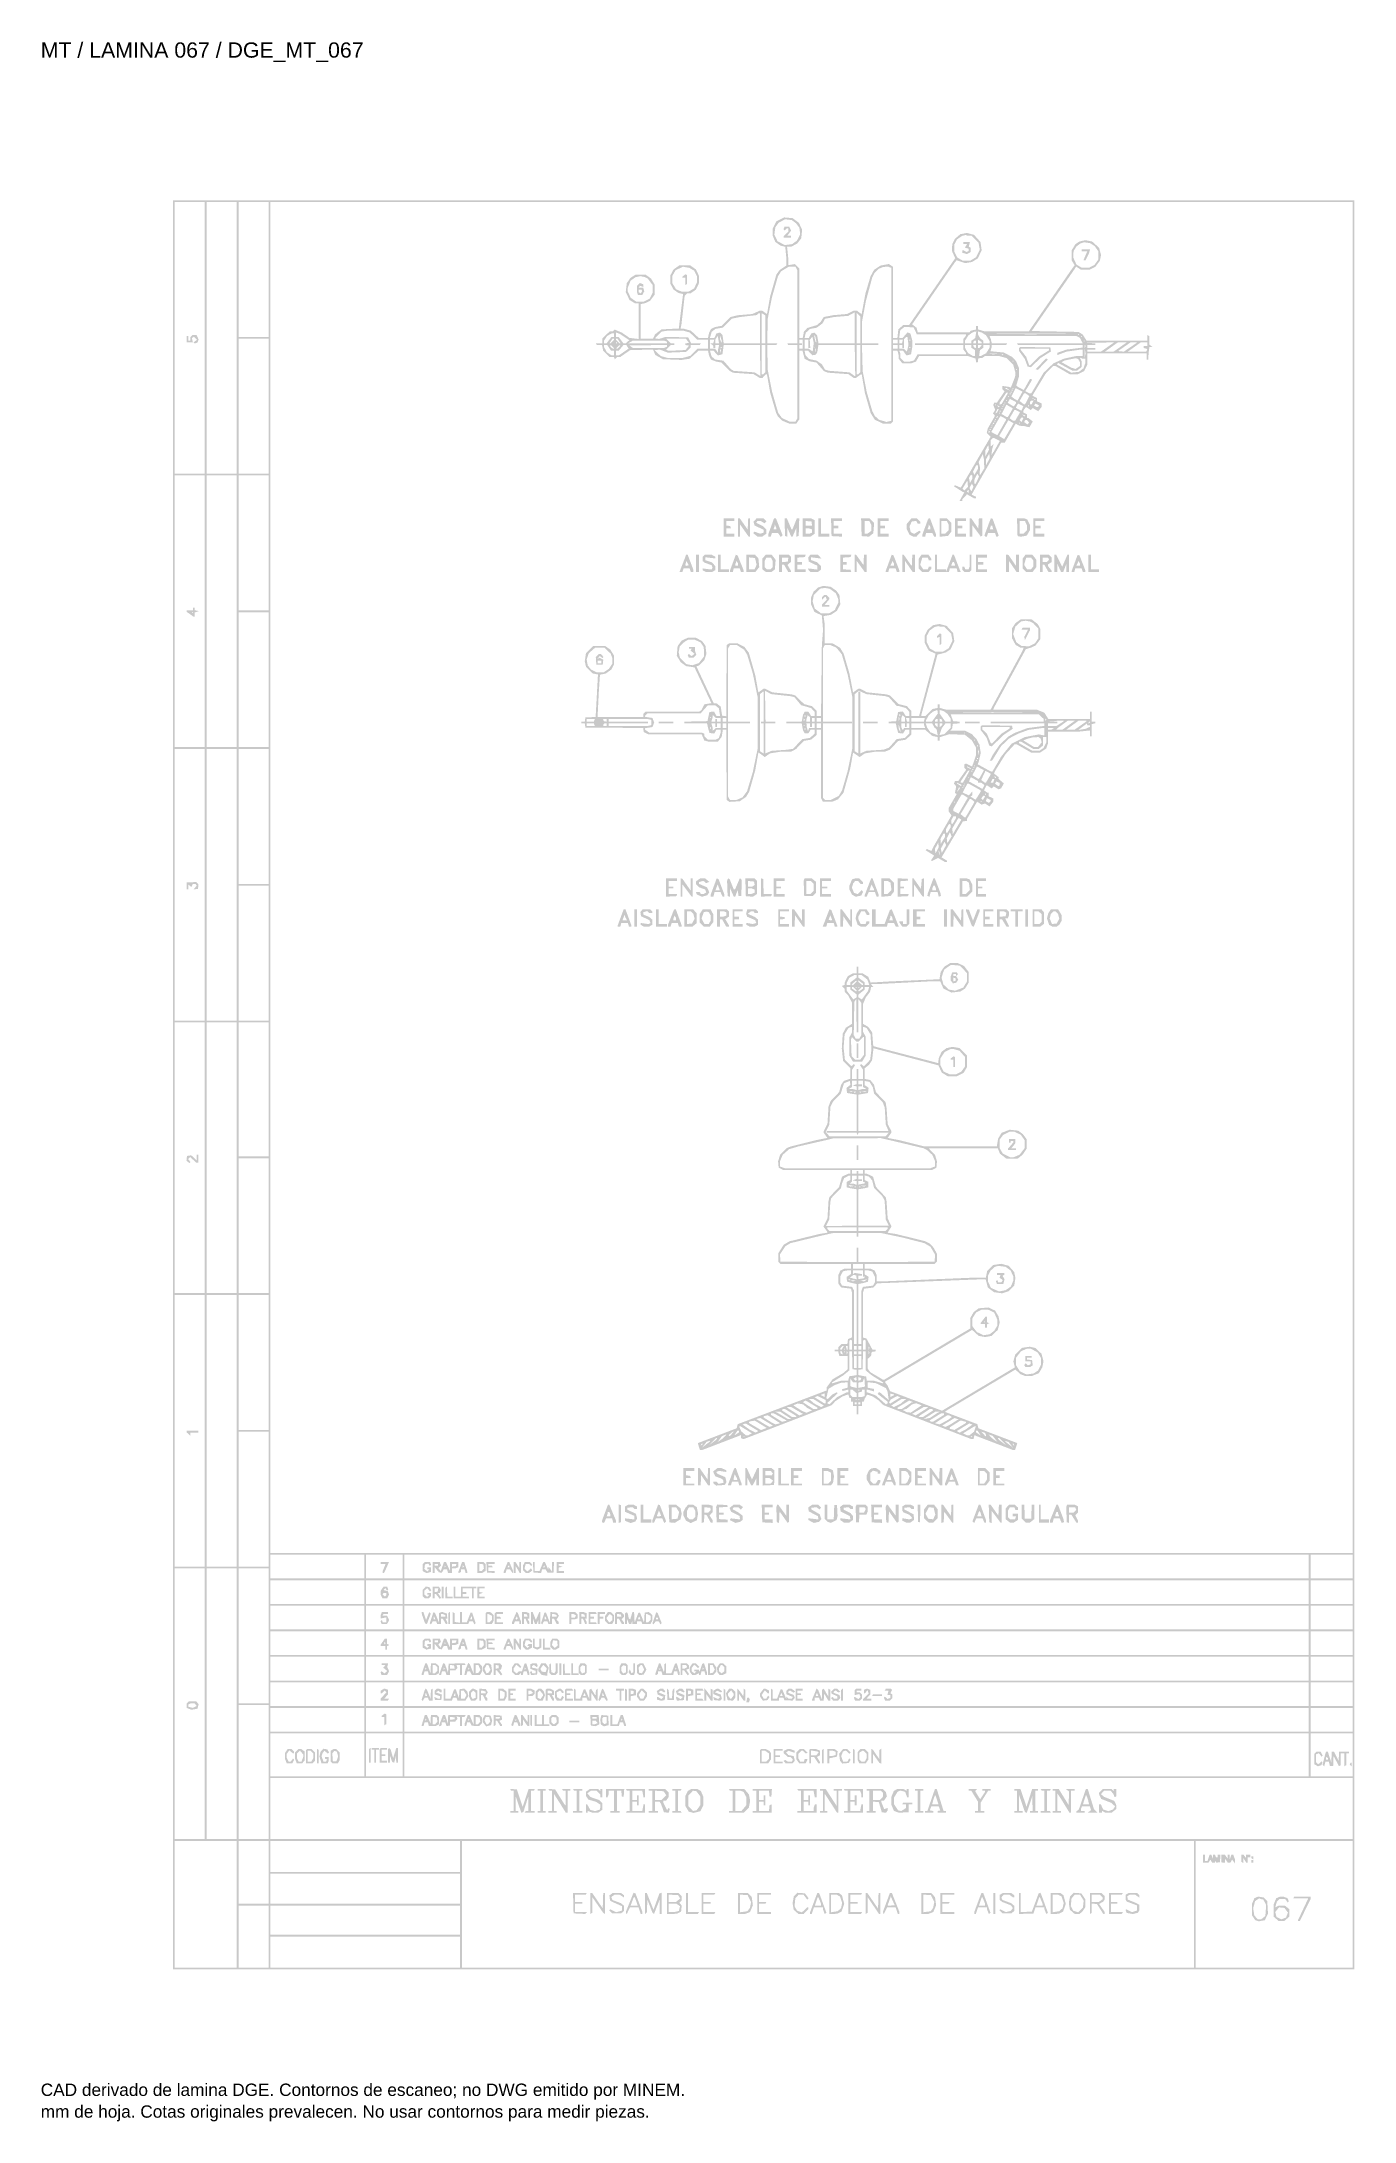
# Model space of a CAD drawing. Header units: millimetres. Extents: x 12 to 193, y 4 to 291.
import ezdxf

# ---------------------------------------------------------------- set-up
doc = ezdxf.new("R2010")
doc.units = ezdxf.units.MM
doc.layers.add('DGE_DATOS', color=7, linetype='Continuous', lineweight=0)
doc.layers.add('DGE_RELLENO', color=7, linetype='Continuous', lineweight=0)
doc.styles.add('DGE_ARIAL', font='arial.ttf')

msp = doc.modelspace()

# ---------------------------------------------------------------- texts
at = {"layer": 'DGE_DATOS', "style": 'DGE_ARIAL'}
for s, height, p in [('MT / LAMINA 067 / DGE_MT_067', 2.1, (12, 289.0389)), ('CAD derivado de lamina DGE. Contornos de escaneo; no DWG emitido por MINEM.', 1.7, (12, 8)), ('mm de hoja. Cotas originales prevalecen. No usar contornos para medir piezas.', 1.7, (12, 5))]:
    msp.add_text(s, height=height, dxfattribs=at).set_placement(p)

# ---------------------------------------------------------------- hatches: boundary and pattern name
at = {"layer": 'DGE_RELLENO'}
h = msp.add_hatch(color=7, dxfattribs=at)
h.paths.add_polyline_path([(30.214, 147.4092), (30.214, 25.4376), (111.6502, 25.4376), (193.0864, 25.4376), (193.0864, 147.4092), (193.0864, 269.3807), (111.6502, 269.3807), (30.214, 269.3807)], flags=0)
h.paths.add_polyline_path([(34.6126, 250.4032), (34.6126, 231.677), (32.5389, 231.677), (30.4653, 231.677), (30.4653, 250.4032), (30.4653, 269.1294), (32.5389, 269.1294), (34.6126, 269.1294)], flags=0)
h.paths.add_polyline_path([(39.0111, 250.4032), (39.0111, 231.677), (36.9375, 231.677), (34.8639, 231.677), (34.8639, 250.4032), (34.8639, 269.1294), (36.9375, 269.1294), (39.0111, 269.1294)], flags=0)
h.paths.add_polyline_path([(43.4097, 259.8291), (43.4097, 250.5289), (41.3361, 250.5289), (39.2625, 250.5289), (39.2625, 259.8291), (39.2625, 269.1294), (41.3361, 269.1294), (43.4097, 269.1294)], flags=0)
h.paths.add_polyline_path([(192.835, 176.0012), (192.835, 82.873), (118.248, 82.873), (43.661, 82.873), (43.661, 176.0012), (43.661, 269.1294), (118.248, 269.1294), (192.835, 269.1294)], flags=0)
h.paths.add_polyline_path([(43.4097, 240.9773), (43.4097, 231.677), (41.3361, 231.677), (39.2625, 231.677), (39.2625, 240.9773), (39.2625, 250.2775), (41.3361, 250.2775), (43.4097, 250.2775)], flags=0)
h.paths.add_polyline_path([(34.6126, 212.6995), (34.6126, 193.9733), (32.5389, 193.9733), (30.4653, 193.9733), (30.4653, 212.6995), (30.4653, 231.4257), (32.5389, 231.4257), (34.6126, 231.4257)], flags=0)
h.paths.add_polyline_path([(39.0111, 212.6995), (39.0111, 193.9733), (36.9375, 193.9733), (34.8639, 193.9733), (34.8639, 212.6995), (34.8639, 231.4257), (36.9375, 231.4257), (39.0111, 231.4257)], flags=0)
h.paths.add_polyline_path([(43.4097, 222.1254), (43.4097, 212.8252), (41.3361, 212.8252), (39.2625, 212.8252), (39.2625, 222.1254), (39.2625, 231.4257), (41.3361, 231.4257), (43.4097, 231.4257)], flags=0)
h.paths.add_polyline_path([(43.4097, 203.2735), (43.4097, 193.9733), (41.3361, 193.9733), (39.2625, 193.9733), (39.2625, 203.2735), (39.2625, 212.5738), (41.3361, 212.5738), (43.4097, 212.5738)], flags=0)
h.paths.add_polyline_path([(34.6126, 174.9958), (34.6126, 156.2696), (32.5389, 156.2696), (30.4653, 156.2696), (30.4653, 174.9958), (30.4653, 193.7219), (32.5389, 193.7219), (34.6126, 193.7219)], flags=0)
h.paths.add_polyline_path([(39.0111, 174.9958), (39.0111, 156.2696), (36.9375, 156.2696), (34.8639, 156.2696), (34.8639, 174.9958), (34.8639, 193.7219), (36.9375, 193.7219), (39.0111, 193.7219)], flags=0)
h.paths.add_polyline_path([(43.4097, 184.4217), (43.4097, 175.1214), (41.3361, 175.1214), (39.2625, 175.1214), (39.2625, 184.4217), (39.2625, 193.7219), (41.3361, 193.7219), (43.4097, 193.7219)], flags=0)
h.paths.add_polyline_path([(43.4097, 165.5698), (43.4097, 156.2696), (41.3361, 156.2696), (39.2625, 156.2696), (39.2625, 165.5698), (39.2625, 174.8701), (41.3361, 174.8701), (43.4097, 174.8701)], flags=0)
h.paths.add_polyline_path([(34.6126, 137.3549), (34.6126, 118.6915), (32.5389, 118.6915), (30.4653, 118.6915), (30.4653, 137.3549), (30.4653, 156.0182), (32.5389, 156.0182), (34.6126, 156.0182)], flags=0)
h.paths.add_polyline_path([(39.0111, 137.3549), (39.0111, 118.6915), (36.9375, 118.6915), (34.8639, 118.6915), (34.8639, 137.3549), (34.8639, 156.0182), (36.9375, 156.0182), (39.0111, 156.0182)], flags=0)
h.paths.add_polyline_path([(43.4097, 146.7808), (43.4097, 137.5434), (41.3361, 137.5434), (39.2625, 137.5434), (39.2625, 146.7808), (39.2625, 156.0182), (41.3361, 156.0182), (43.4097, 156.0182)], flags=0)
h.paths.add_polyline_path([(43.4097, 127.9918), (43.4097, 118.6915), (41.3361, 118.6915), (39.2625, 118.6915), (39.2625, 127.9918), (39.2625, 137.292), (41.3361, 137.292), (43.4097, 137.292)], flags=0)
h.paths.add_polyline_path([(34.6126, 99.714), (34.6126, 80.9878), (32.5389, 80.9878), (30.4653, 80.9878), (30.4653, 99.714), (30.4653, 118.4402), (32.5389, 118.4402), (34.6126, 118.4402)], flags=0)
h.paths.add_polyline_path([(39.0111, 99.714), (39.0111, 80.9878), (36.9375, 80.9878), (34.8639, 80.9878), (34.8639, 99.714), (34.8639, 118.4402), (36.9375, 118.4402), (39.0111, 118.4402)], flags=0)
h.paths.add_polyline_path([(43.4097, 109.1399), (43.4097, 99.8397), (41.3361, 99.8397), (39.2625, 99.8397), (39.2625, 109.1399), (39.2625, 118.4402), (41.3361, 118.4402), (43.4097, 118.4402)], flags=0)
h.paths.add_polyline_path([(43.4097, 90.2881), (43.4097, 80.9878), (41.3361, 80.9878), (39.2625, 80.9878), (39.2625, 90.2881), (39.2625, 99.5883), (41.3361, 99.5883), (43.4097, 99.5883)], flags=0)
h.paths.add_polyline_path([(56.6054, 80.9878), (56.6054, 79.354), (50.1332, 79.354), (43.661, 79.354), (43.661, 80.9878), (43.661, 82.6216), (50.1332, 82.6216), (56.6054, 82.6216)], flags=0)
h.paths.add_polyline_path([(61.8836, 80.9878), (61.8836, 79.354), (59.3702, 79.354), (56.8567, 79.354), (56.8567, 80.9878), (56.8567, 82.6216), (59.3702, 82.6216), (61.8836, 82.6216)], flags=0)
h.paths.add_polyline_path([(186.8027, 80.9878), (186.8027, 79.354), (124.4688, 79.354), (62.135, 79.354), (62.135, 80.9878), (62.135, 82.6216), (124.4688, 82.6216), (186.8027, 82.6216)], flags=0)
h.paths.add_polyline_path([(192.835, 80.9878), (192.835, 79.354), (189.9445, 79.354), (187.0541, 79.354), (187.0541, 80.9878), (187.0541, 82.6216), (189.9445, 82.6216), (192.835, 82.6216)], flags=0)
h.paths.add_polyline_path([(34.6126, 62.0731), (34.6126, 43.4098), (32.5389, 43.4098), (30.4653, 43.4098), (30.4653, 62.0731), (30.4653, 80.7364), (32.5389, 80.7364), (34.6126, 80.7364)], flags=0)
h.paths.add_polyline_path([(39.0111, 62.0731), (39.0111, 43.4098), (36.9375, 43.4098), (34.8639, 43.4098), (34.8639, 62.0731), (34.8639, 80.7364), (36.9375, 80.7364), (39.0111, 80.7364)], flags=0)
h.paths.add_polyline_path([(43.4097, 71.4362), (43.4097, 62.1359), (41.3361, 62.1359), (39.2625, 62.1359), (39.2625, 71.4362), (39.2625, 80.7364), (41.3361, 80.7364), (43.4097, 80.7364)], flags=0)
h.paths.add_polyline_path([(56.6054, 77.4688), (56.6054, 75.835), (50.1332, 75.835), (43.661, 75.835), (43.661, 77.4688), (43.661, 79.1026), (50.1332, 79.1026), (56.6054, 79.1026)], flags=0)
h.paths.add_polyline_path([(61.8836, 77.4688), (61.8836, 75.835), (59.3702, 75.835), (56.8567, 75.835), (56.8567, 77.4688), (56.8567, 79.1026), (59.3702, 79.1026), (61.8836, 79.1026)], flags=0)
h.paths.add_polyline_path([(186.8027, 77.4688), (186.8027, 75.835), (124.4688, 75.835), (62.135, 75.835), (62.135, 77.4688), (62.135, 79.1026), (124.4688, 79.1026), (186.8027, 79.1026)], flags=0)
h.paths.add_polyline_path([(192.835, 77.4688), (192.835, 75.835), (189.9445, 75.835), (187.0541, 75.835), (187.0541, 77.4688), (187.0541, 79.1026), (189.9445, 79.1026), (192.835, 79.1026)], flags=0)
h.paths.add_polyline_path([(56.6054, 73.9498), (56.6054, 72.3159), (50.1332, 72.3159), (43.661, 72.3159), (43.661, 73.9498), (43.661, 75.5836), (50.1332, 75.5836), (56.6054, 75.5836)], flags=0)
h.paths.add_polyline_path([(61.8836, 73.9498), (61.8836, 72.3159), (59.3702, 72.3159), (56.8567, 72.3159), (56.8567, 73.9498), (56.8567, 75.5836), (59.3702, 75.5836), (61.8836, 75.5836)], flags=0)
h.paths.add_polyline_path([(186.8027, 73.9498), (186.8027, 72.3159), (124.4688, 72.3159), (62.135, 72.3159), (62.135, 73.9498), (62.135, 75.5836), (124.4688, 75.5836), (186.8027, 75.5836)], flags=0)
h.paths.add_polyline_path([(192.835, 73.9498), (192.835, 72.3159), (189.9445, 72.3159), (187.0541, 72.3159), (187.0541, 73.9498), (187.0541, 75.5836), (189.9445, 75.5836), (192.835, 75.5836)], flags=0)
h.paths.add_polyline_path([(56.6054, 70.4308), (56.6054, 68.7969), (50.1332, 68.7969), (43.661, 68.7969), (43.661, 70.4308), (43.661, 72.0646), (50.1332, 72.0646), (56.6054, 72.0646)], flags=0)
h.paths.add_polyline_path([(61.8836, 70.4308), (61.8836, 68.7969), (59.3702, 68.7969), (56.8567, 68.7969), (56.8567, 70.4308), (56.8567, 72.0646), (59.3702, 72.0646), (61.8836, 72.0646)], flags=0)
h.paths.add_polyline_path([(186.8027, 70.4308), (186.8027, 68.7969), (124.4688, 68.7969), (62.135, 68.7969), (62.135, 70.4308), (62.135, 72.0646), (124.4688, 72.0646), (186.8027, 72.0646)], flags=0)
h.paths.add_polyline_path([(192.835, 70.4308), (192.835, 68.7969), (189.9445, 68.7969), (187.0541, 68.7969), (187.0541, 70.4308), (187.0541, 72.0646), (189.9445, 72.0646), (192.835, 72.0646)], flags=0)
h.paths.add_polyline_path([(56.6054, 66.9117), (56.6054, 65.2779), (50.1332, 65.2779), (43.661, 65.2779), (43.661, 66.9117), (43.661, 68.5456), (50.1332, 68.5456), (56.6054, 68.5456)], flags=0)
h.paths.add_polyline_path([(61.8836, 66.9117), (61.8836, 65.2779), (59.3702, 65.2779), (56.8567, 65.2779), (56.8567, 66.9117), (56.8567, 68.5456), (59.3702, 68.5456), (61.8836, 68.5456)], flags=0)
h.paths.add_polyline_path([(186.8027, 66.9117), (186.8027, 65.2779), (124.4688, 65.2779), (62.135, 65.2779), (62.135, 66.9117), (62.135, 68.5456), (124.4688, 68.5456), (186.8027, 68.5456)], flags=0)
h.paths.add_polyline_path([(192.835, 66.9117), (192.835, 65.2779), (189.9445, 65.2779), (187.0541, 65.2779), (187.0541, 66.9117), (187.0541, 68.5456), (189.9445, 68.5456), (192.835, 68.5456)], flags=0)
h.paths.add_polyline_path([(56.6054, 63.3927), (56.6054, 61.7589), (50.1332, 61.7589), (43.661, 61.7589), (43.661, 63.3927), (43.661, 65.0266), (50.1332, 65.0266), (56.6054, 65.0266)], flags=0)
h.paths.add_polyline_path([(61.8836, 63.3927), (61.8836, 61.7589), (59.3702, 61.7589), (56.8567, 61.7589), (56.8567, 63.3927), (56.8567, 65.0266), (59.3702, 65.0266), (61.8836, 65.0266)], flags=0)
h.paths.add_polyline_path([(186.8027, 63.3927), (186.8027, 61.7589), (124.4688, 61.7589), (62.135, 61.7589), (62.135, 63.3927), (62.135, 65.0266), (124.4688, 65.0266), (186.8027, 65.0266)], flags=0)
h.paths.add_polyline_path([(192.835, 63.3927), (192.835, 61.7589), (189.9445, 61.7589), (187.0541, 61.7589), (187.0541, 63.3927), (187.0541, 65.0266), (189.9445, 65.0266), (192.835, 65.0266)], flags=0)
h.paths.add_polyline_path([(43.4097, 52.6472), (43.4097, 43.4098), (41.3361, 43.4098), (39.2625, 43.4098), (39.2625, 52.6472), (39.2625, 61.8846), (41.3361, 61.8846), (43.4097, 61.8846)], flags=0)
h.paths.add_polyline_path([(56.6054, 59.8737), (56.6054, 58.2399), (50.1332, 58.2399), (43.661, 58.2399), (43.661, 59.8737), (43.661, 61.5075), (50.1332, 61.5075), (56.6054, 61.5075)], flags=0)
h.paths.add_polyline_path([(61.8836, 59.8737), (61.8836, 58.2399), (59.3702, 58.2399), (56.8567, 58.2399), (56.8567, 59.8737), (56.8567, 61.5075), (59.3702, 61.5075), (61.8836, 61.5075)], flags=0)
h.paths.add_polyline_path([(186.8027, 59.8737), (186.8027, 58.2399), (124.4688, 58.2399), (62.135, 58.2399), (62.135, 59.8737), (62.135, 61.5075), (124.4688, 61.5075), (186.8027, 61.5075)], flags=0)
h.paths.add_polyline_path([(192.835, 59.8737), (192.835, 58.2399), (189.9445, 58.2399), (187.0541, 58.2399), (187.0541, 59.8737), (187.0541, 61.5075), (189.9445, 61.5075), (192.835, 61.5075)], flags=0)
h.paths.add_polyline_path([(56.6054, 55.0351), (56.6054, 52.0816), (50.1332, 52.0816), (43.661, 52.0816), (43.661, 55.0351), (43.661, 57.9885), (50.1332, 57.9885), (56.6054, 57.9885)], flags=0)
h.paths.add_polyline_path([(61.8836, 55.0351), (61.8836, 52.0816), (59.3702, 52.0816), (56.8567, 52.0816), (56.8567, 55.0351), (56.8567, 57.9885), (59.3702, 57.9885), (61.8836, 57.9885)], flags=0)
h.paths.add_polyline_path([(186.8027, 55.0351), (186.8027, 52.0816), (124.4688, 52.0816), (62.135, 52.0816), (62.135, 55.0351), (62.135, 57.9885), (124.4688, 57.9885), (186.8027, 57.9885)], flags=0)
h.paths.add_polyline_path([(192.835, 55.0351), (192.835, 52.0816), (189.9445, 52.0816), (187.0541, 52.0816), (187.0541, 55.0351), (187.0541, 57.9885), (189.9445, 57.9885), (192.835, 57.9885)], flags=0)
h.paths.add_polyline_path([(192.835, 47.62), (192.835, 43.4098), (118.248, 43.4098), (43.661, 43.4098), (43.661, 47.62), (43.661, 51.8303), (118.248, 51.8303), (192.835, 51.8303)], flags=0)
h.paths.add_polyline_path([(39.0111, 34.4237), (39.0111, 25.689), (34.7382, 25.689), (30.4653, 25.689), (30.4653, 34.4237), (30.4653, 43.1584), (34.7382, 43.1584), (39.0111, 43.1584)], flags=0)
h.paths.add_polyline_path([(43.4097, 38.8225), (43.4097, 34.4865), (41.3361, 34.4865), (39.2625, 34.4865), (39.2625, 38.8225), (39.2625, 43.1584), (41.3361, 43.1584), (43.4097, 43.1584)], flags=0)
h.paths.add_polyline_path([(69.801, 41.0219), (69.801, 38.8853), (56.731, 38.8853), (43.661, 38.8853), (43.661, 41.0219), (43.661, 43.1584), (56.731, 43.1584), (69.801, 43.1584)], flags=0)
h.paths.add_polyline_path([(170.9679, 34.4237), (170.9679, 25.689), (120.5101, 25.689), (70.0524, 25.689), (70.0524, 34.4237), (70.0524, 43.1584), (120.5101, 43.1584), (170.9679, 43.1584)], flags=0)
h.paths.add_polyline_path([(192.835, 34.4237), (192.835, 25.689), (182.0271, 25.689), (171.2192, 25.689), (171.2192, 34.4237), (171.2192, 43.1584), (182.0271, 43.1584), (192.835, 43.1584)], flags=0)
h.paths.add_polyline_path([(69.801, 36.5602), (69.801, 34.4865), (56.731, 34.4865), (43.661, 34.4865), (43.661, 36.5602), (43.661, 38.6339), (56.731, 38.6339), (69.801, 38.6339)], flags=0)
h.paths.add_polyline_path([(43.4097, 29.9621), (43.4097, 25.689), (41.3361, 25.689), (39.2625, 25.689), (39.2625, 29.9621), (39.2625, 34.2352), (41.3361, 34.2352), (43.4097, 34.2352)], flags=0)
h.paths.add_polyline_path([(69.801, 32.2243), (69.801, 30.2134), (56.731, 30.2134), (43.661, 30.2134), (43.661, 32.2243), (43.661, 34.2352), (56.731, 34.2352), (69.801, 34.2352)], flags=0)
h.paths.add_polyline_path([(69.801, 27.8255), (69.801, 25.689), (56.731, 25.689), (43.661, 25.689), (43.661, 27.8255), (43.661, 29.9621), (56.731, 29.9621), (69.801, 29.9621)], flags=0)
h.paths.add_polyline_path([(32.7526, 250.6294), (32.6018, 250.4786), (32.6018, 250.2524), (32.6018, 250.0262), (32.4761, 250.0262), (32.3504, 250.0262), (32.3504, 250.3404), (32.3504, 250.6546), (32.2248, 250.6546), (32.0991, 250.6546), (32.0991, 250.2147), (32.0991, 249.7748), (32.5413, 249.7748), (32.9836, 249.7748), (32.9082, 250.0753), (32.8328, 250.3758), (32.9807, 250.4672), (33.1286, 250.5586), (33.3365, 250.3476), (33.5443, 250.1365), (33.3022, 249.9569), (33.06, 249.7774), (33.1396, 249.6977), (33.2193, 249.6181), (33.4161, 249.6936), (33.6129, 249.7691), (33.6894, 249.9685), (33.7659, 250.1679), (33.6264, 250.4741), (33.4869, 250.7802), (33.1951, 250.7802), (32.9034, 250.7802)], flags=0)
h.paths.add_polyline_path([(113.9382, 266.7327), (113.3985, 266.4584), (113.1527, 265.9765), (112.9069, 265.4947), (112.9069, 264.9829), (112.9069, 264.4712), (113.0812, 264.054), (113.2555, 263.6369), (113.623, 263.3752), (113.9905, 263.1135), (114.3111, 263.033), (114.6317, 262.9525), (114.711, 262.1135), (114.7902, 261.2744), (114.7911, 260.8242), (114.792, 260.374), (114.3306, 260.0701), (113.8692, 259.7663), (113.6396, 259.4521), (113.4101, 259.1379), (112.9784, 257.6297), (112.5467, 256.1216), (112.3303, 254.9015), (112.1139, 253.6815), (111.7684, 253.9275), (111.4229, 254.1736), (111.3012, 254.1736), (111.1794, 254.1736), (110.6294, 253.9303), (110.0793, 253.687), (109.0739, 253.6039), (108.0685, 253.5209), (107.5679, 253.3946), (107.0673, 253.2683), (106.4766, 252.6682), (105.8859, 252.0681), (105.4265, 251.9819), (104.9671, 251.8958), (104.6779, 251.764), (104.3888, 251.6322), (104.2591, 251.3633), (104.1293, 251.0944), (104.0543, 250.7488), (103.9793, 250.4032), (103.336, 250.4032), (102.6927, 250.4032), (102.1577, 250.8964), (101.6226, 251.3896), (101.1382, 251.5241), (100.6538, 251.6586), (100.4202, 251.6593), (100.1867, 251.66), (100.2538, 251.9428), (100.3209, 252.2255), (100.5441, 254.2213), (100.7672, 256.2171), (100.9394, 256.3893), (101.1116, 256.5615), (101.366, 256.5615), (101.6204, 256.5615), (101.9699, 256.8104), (102.3194, 257.0592), (102.5234, 257.4892), (102.7274, 257.9191), (102.7274, 258.4467), (102.7274, 258.9742), (102.5234, 259.4042), (102.3194, 259.8341), (101.9264, 260.1142), (101.5335, 260.3943), (100.7795, 260.3943), (100.0254, 260.3943), (99.6151, 260.1018), (99.2047, 259.8093), (99.0036, 259.4204), (98.8025, 259.0315), (98.8025, 258.4467), (98.8025, 257.8619), (99.0036, 257.4729), (99.2047, 257.084), (99.5522, 256.8411), (99.8997, 256.5981), (100.2221, 256.5204), (100.5445, 256.4427), (100.2601, 254.1456), (99.9756, 251.8485), (99.9691, 251.7714), (99.9626, 251.6942), (98.7723, 251.632), (97.5821, 251.5697), (97.13, 251.2249), (96.6779, 250.88), (96.5406, 250.5788), (96.4034, 250.2775), (95.5438, 250.2775), (94.6843, 250.2775), (94.6843, 252.663), (94.6843, 255.0485), (95.0299, 255.1235), (95.3755, 255.1986), (95.6748, 255.3446), (95.9742, 255.4906), (96.2927, 255.9082), (96.6113, 256.3259), (96.6113, 257.0487), (96.6113, 257.7714), (96.3785, 258.1655), (96.1457, 258.5596), (95.7688, 258.8383), (95.3919, 259.117), (94.6886, 259.117), (93.9854, 259.117), (93.6404, 258.8909), (93.2954, 258.6649), (93.0419, 258.3088), (92.7884, 257.9528), (92.7147, 257.3304), (92.641, 256.708), (92.9059, 256.1607), (93.1709, 255.6134), (93.5386, 255.3962), (93.9062, 255.179), (94.1696, 255.179), (94.433, 255.179), (94.433, 252.7108), (94.433, 250.2425), (93.8044, 250.317), (93.1758, 250.3914), (92.6391, 250.7607), (92.1023, 251.13), (91.6117, 251.335), (91.121, 251.5401), (90.9924, 251.4115), (90.8638, 251.283), (90.6429, 251.283), (90.422, 251.283), (89.914, 250.7997), (89.406, 250.3164), (89.406, 249.9828), (89.406, 249.6491), (88.9588, 249.6491), (88.5115, 249.6491), (88.5892, 249.5234), (88.6668, 249.3978), (89.0207, 249.3978), (89.3746, 249.3978), (89.4524, 249.0089), (89.5301, 248.6201), (89.9582, 248.192), (90.3863, 247.7639), (90.7026, 247.7639), (91.0188, 247.7639), (91.0764, 247.6068), (91.134, 247.4497), (91.3006, 247.6068), (91.4671, 247.7639), (91.6792, 247.7639), (91.8913, 247.7639), (92.5652, 248.2338), (93.2391, 248.7036), (94.8211, 248.7486), (96.4032, 248.7936), (96.5565, 248.4234), (96.7098, 248.0533), (97.2366, 247.7551), (97.7633, 247.457), (99.0515, 247.4077), (100.3398, 247.3584), (100.8992, 247.4423), (101.4586, 247.5262), (102.08, 248.0849), (102.7015, 248.6437), (103.3404, 248.6437), (103.9793, 248.6437), (104.0543, 248.2981), (104.1293, 247.9525), (104.262, 247.678), (104.3947, 247.4035), (104.7235, 247.2774), (105.0523, 247.1513), (105.4473, 247.0735), (105.8423, 246.9958), (106.3899, 246.4308), (106.9374, 245.8658), (107.1818, 245.7291), (107.4262, 245.5924), (108.8462, 245.4949), (110.2663, 245.3975), (110.6903, 245.1354), (111.1143, 244.8733), (111.2999, 244.8733), (111.4856, 244.8733), (111.713, 245.1247), (111.9405, 245.376), (112.0248, 245.376), (112.1091, 245.376), (112.3305, 244.1111), (112.5519, 242.8462), (112.9729, 241.4155), (113.3938, 239.9848), (113.5159, 239.7584), (113.6379, 239.532), (113.9339, 239.2552), (114.2299, 238.9784), (114.6954, 238.7839), (115.161, 238.5894), (115.6606, 238.5894), (116.1602, 238.5894), (116.3558, 238.8687), (116.5514, 239.148), (116.5514, 243.8959), (116.5514, 248.6437), (116.7767, 248.6437), (117.002, 248.6437), (117.1522, 248.0822), (117.3023, 247.5207), (117.6495, 247.3449), (117.9967, 247.1691), (118.4612, 247.0851), (118.9256, 247.001), (119.4464, 246.4085), (119.9672, 245.8159), (120.2386, 245.7086), (120.5101, 245.6012), (121.9207, 245.4995), (123.3312, 245.3978), (123.6995, 245.1356), (124.0678, 244.8733), (124.2175, 244.8733), (124.3672, 244.8733), (124.7394, 245.1384), (125.1117, 245.4035), (125.145, 245.3583), (125.1784, 245.3132), (125.3934, 244.0649), (125.6085, 242.8166), (126.005, 241.4257), (126.4015, 240.0347), (126.684, 239.5784), (126.9665, 239.1222), (127.5168, 238.8558), (128.067, 238.5894), (128.6306, 238.5894), (129.1942, 238.5894), (129.345, 238.7402), (129.4958, 238.891), (129.4958, 243.7673), (129.4958, 248.6437), (129.7953, 248.6437), (130.0948, 248.6437), (130.1706, 248.3609), (130.2464, 248.0781), (130.2481, 247.8123), (130.2498, 247.5465), (130.5103, 247.2153), (130.7707, 246.8842), (131.3818, 246.8842), (131.9929, 246.8842), (132.3204, 247.0087), (132.648, 247.1333), (132.8627, 247.5107), (133.0774, 247.888), (136.4706, 247.8869), (139.8638, 247.8858), (140.3665, 247.7117), (140.8692, 247.5376), (140.9093, 247.2737), (140.9495, 247.0099), (141.0577, 247.0099), (141.1659, 247.0099), (141.206, 247.2926), (141.2462, 247.5754), (141.5604, 247.6175), (141.8746, 247.6595), (141.994, 247.7746), (142.1133, 247.8896), (143.125, 247.8889), (144.1367, 247.8882), (144.6365, 247.7494), (145.1364, 247.6107), (145.5967, 247.1503), (146.057, 246.69), (146.1958, 246.1901), (146.3346, 245.6902), (146.3288, 245.376), (146.323, 245.0618), (146.0291, 244.3078), (145.7352, 243.5537), (145.5643, 243.6052), (145.3934, 243.6568), (144.985, 243.7132), (144.5765, 243.7697), (144.5765, 243.5297), (144.5765, 243.2898), (144.7152, 243.1511), (144.8538, 243.0125), (144.3335, 242.2462), (143.8131, 241.48), (143.6254, 241.48), (143.4376, 241.48), (143.3736, 241.3131), (143.3096, 241.1463), (143.4388, 240.8063), (143.5681, 240.4662), (143.4201, 240.2292), (143.2721, 239.9922), (143.4084, 239.8249), (143.5447, 239.6576), (143.0546, 238.7973), (142.5646, 237.9371), (142.487, 237.6279), (142.4094, 237.3187), (142.6744, 237.0366), (142.9394, 236.7544), (140.9167, 233.3046), (138.894, 229.8547), (138.8488, 229.8063), (138.8036, 229.758), (138.4186, 229.9175), (138.0335, 230.077), (137.9602, 230.0037), (137.8868, 229.9304), (138.4839, 229.5517), (139.081, 229.173), (139.197, 229.1344), (139.313, 229.0957), (138.9807, 228.5012), (138.6484, 227.9066), (138.8477, 227.9066), (139.0469, 227.9066), (139.0469, 228.0258), (139.0469, 228.1451), (139.364, 228.4872), (139.6811, 228.8294), (140.1666, 228.5565), (140.6521, 228.2837), (140.792, 228.2837), (140.932, 228.2837), (140.932, 228.3892), (140.932, 228.4947), (140.624, 228.6351), (140.3159, 228.7754), (142.352, 232.3586), (144.388, 235.9418), (144.6394, 235.9477), (144.8907, 235.9537), (145.6409, 237.2612), (146.3911, 238.5687), (146.6463, 238.4284), (146.9015, 238.288), (147.2785, 238.256), (147.6555, 238.2239), (147.9697, 238.1469), (148.2839, 238.0699), (148.5214, 238.473), (148.7588, 238.876), (148.4585, 239.1069), (148.1582, 239.3379), (148.064, 239.3406), (147.9697, 239.3434), (147.9697, 239.5904), (147.9697, 239.8373), (147.7184, 239.9718), (147.467, 240.1064), (147.471, 240.259), (147.475, 240.4117), (147.6491, 240.6414), (147.8232, 240.8711), (148.1542, 240.6541), (148.4853, 240.4372), (148.6248, 240.5767), (148.7643, 240.7162), (149.131, 240.5011), (149.4977, 240.286), (149.7391, 240.5827), (149.9805, 240.8794), (149.9805, 241.1196), (149.9805, 241.3597), (149.6663, 241.5029), (149.3521, 241.646), (149.3521, 241.8728), (149.3521, 242.0995), (149.0694, 242.2467), (148.7866, 242.3938), (148.7494, 242.4244), (148.7123, 242.455), (149.6088, 243.9469), (150.5053, 245.4389), (151.0231, 245.973), (151.5409, 246.5071), (151.7223, 246.5071), (151.9037, 246.5071), (152.8842, 245.9416), (153.8646, 245.376), (154.4046, 245.3762), (154.9446, 245.3764), (155.3844, 245.5962), (155.8243, 245.8159), (156.044, 246.2558), (156.2638, 246.6957), (156.2639, 247.4812), (156.2641, 248.2667), (160.3485, 248.2667), (164.4329, 248.2667), (164.4329, 247.8268), (164.4329, 247.3869), (164.5586, 247.3869), (164.6842, 247.3869), (164.7, 247.8896), (164.7157, 248.3923), (164.7471, 248.518), (164.7785, 248.6437), (164.7942, 248.8951), (164.8099, 249.1464), (165.0298, 249.1504), (165.2498, 249.1544), (165.0298, 249.3214), (164.8099, 249.4883), (164.8099, 250.064), (164.8099, 250.6397), (164.6842, 250.7174), (164.5586, 250.7951), (164.5586, 250.4106), (164.5586, 250.0262), (160.3588, 250.0262), (156.159, 250.0262), (155.9045, 250.4346), (155.6501, 250.8431), (155.3601, 251.0316), (155.0702, 251.2201), (151.8344, 251.283), (148.5986, 251.3458), (151.5587, 255.6189), (154.5188, 259.892), (154.6193, 260.0639), (154.7198, 260.2357), (155.0522, 260.0179), (155.3846, 259.8001), (155.9911, 259.8001), (156.5976, 259.8001), (156.9899, 260.003), (157.3822, 260.2059), (157.6891, 260.6145), (157.996, 261.0231), (158.0803, 261.421), (158.1646, 261.819), (158.03, 262.3187), (157.8955, 262.8183), (157.4131, 263.2542), (156.9307, 263.69), (156.4612, 263.7781), (155.9917, 263.8662), (155.5957, 263.7792), (155.1996, 263.6922), (154.9172, 263.5072), (154.6348, 263.3221), (154.3633, 262.8828), (154.0918, 262.4435), (154.0918, 261.77), (154.0918, 261.0966), (154.3109, 260.7622), (154.53, 260.4278), (154.2895, 260.097), (154.0491, 259.7663), (151.1219, 255.5246), (148.1948, 251.283), (145.1749, 251.283), (142.1551, 251.283), (141.6692, 251.4285), (141.1834, 251.5741), (141.1834, 251.8056), (141.1834, 252.037), (141.0577, 252.037), (140.932, 252.037), (140.932, 251.7957), (140.932, 251.5543), (140.5564, 251.4718), (140.1809, 251.3893), (140.1092, 251.2733), (140.0375, 251.1573), (136.4656, 251.1573), (132.8937, 251.1573), (132.8144, 251.4735), (132.735, 251.7896), (132.4297, 252.0298), (132.1243, 252.27), (135.0996, 256.5837), (138.0749, 260.8974), (138.1688, 261.0018), (138.2628, 261.1061), (138.857, 260.9044), (139.4512, 260.7026), (139.9088, 260.7839), (140.3665, 260.8652), (140.766, 261.106), (141.1655, 261.3468), (141.4393, 261.9124), (141.7132, 262.478), (141.6276, 263.0486), (141.5421, 263.6191), (141.0978, 264.1108), (140.6536, 264.6025), (140.1626, 264.7348), (139.6716, 264.867), (139.2246, 264.7831), (138.7776, 264.6993), (138.4051, 264.3858), (138.0325, 264.0723), (137.8416, 263.703), (137.6506, 263.3338), (137.6315, 262.8538), (137.6123, 262.3738), (137.8352, 261.8795), (138.0581, 261.3852), (134.8766, 256.7751), (131.695, 252.165), (131.2936, 252.1638), (130.8922, 252.1627), (130.5586, 251.8758), (130.2251, 251.5889), (130.1583, 250.996), (130.0914, 250.4032), (129.7936, 250.4032), (129.4958, 250.4032), (129.4958, 255.3018), (129.4958, 260.2004), (129.2033, 260.392), (128.9107, 260.5837), (128.3236, 260.474), (127.7364, 260.3643), (127.3032, 260.0675), (126.87, 259.7706), (126.6265, 259.3286), (126.383, 258.8865), (126.0309, 257.6926), (125.6789, 256.4986), (125.4163, 255.0758), (125.1538, 253.653), (124.8229, 253.9133), (124.492, 254.1736), (124.2958, 254.1736), (124.0996, 254.1736), (123.6244, 253.9327), (123.1493, 253.6919), (122.2067, 253.6116), (121.2642, 253.5314), (120.601, 253.403), (119.9378, 253.2746), (119.7213, 252.9386), (119.5049, 252.6026), (119.2535, 252.3836), (119.0021, 252.1647), (118.3376, 251.9649), (117.6731, 251.7651), (117.4384, 251.5132), (117.2037, 251.2612), (117.1232, 250.8322), (117.0427, 250.4032), (116.7971, 250.4032), (116.5514, 250.4032), (116.5514, 255.1847), (116.5514, 259.9662), (116.249, 260.2687), (115.9465, 260.5712), (115.4949, 260.4979), (115.0434, 260.4246), (115.0434, 260.9254), (115.0434, 261.4261), (114.9626, 262.1986), (114.8819, 262.9711), (115.1825, 262.9764), (115.4832, 262.9816), (115.8816, 263.1963), (116.2799, 263.411), (116.5611, 263.7701), (116.8423, 264.1292), (116.8997, 264.7264), (116.957, 265.3236), (116.7365, 265.7883), (116.5161, 266.253), (116.0886, 266.579), (115.6611, 266.9051), (115.0695, 266.956), (114.4778, 267.007)], flags=0)
h.paths.add_polyline_path([(115.8261, 266.4163), (116.1258, 266.1902), (116.3519, 265.8905), (116.578, 265.5907), (116.6341, 265.1293), (116.6903, 264.6678), (116.4638, 264.2368), (116.2373, 263.8059), (115.9122, 263.5678), (115.5871, 263.3297), (115.0856, 263.2625), (114.5841, 263.1952), (114.077, 263.4539), (113.5699, 263.7126), (113.3499, 264.1763), (113.1299, 264.6399), (113.1977, 265.1457), (113.2655, 265.6514), (113.4987, 265.9638), (113.7319, 266.2761), (114.1677, 266.5161), (114.6035, 266.7562), (115.065, 266.6993), (115.5264, 266.6424)], flags=0)
h.paths.add_polyline_path([(140.0626, 264.4793), (140.3037, 264.4793), (140.7891, 263.9938), (141.2746, 263.5083), (141.3619, 263.043), (141.4492, 262.5776), (141.1933, 262.049), (140.9374, 261.5203), (140.552, 261.2926), (140.1666, 261.065), (139.6125, 261.065), (139.0583, 261.065), (138.69, 261.2825), (138.3217, 261.5001), (138.1188, 261.9257), (137.9159, 262.3512), (137.9159, 262.7931), (137.9159, 263.2349), (138.1025, 263.5958), (138.2891, 263.9567), (138.6366, 264.2033), (138.9841, 264.4499), (139.2354, 264.5125), (139.4868, 264.5751), (139.6541, 264.5272), (139.8215, 264.4793)], flags=0)
h.paths.add_polyline_path([(156.977, 263.2596), (157.276, 263.0636), (157.5346, 262.7005), (157.7932, 262.3373), (157.7932, 261.7772), (157.7932, 261.217), (157.5214, 260.8354), (157.2497, 260.4537), (156.8888, 260.2671), (156.528, 260.0805), (156.007, 260.0805), (155.486, 260.0805), (155.1304, 260.2906), (154.7748, 260.5007), (154.5567, 260.9844), (154.3385, 261.4682), (154.3556, 261.9227), (154.3727, 262.3771), (154.5857, 262.7055), (154.7988, 263.0339), (155.0576, 263.2225), (155.3165, 263.411), (155.5704, 263.4966), (155.8243, 263.5822), (156.2511, 263.5189), (156.6779, 263.4555)], flags=0)
h.paths.add_polyline_path([(101.7514, 259.8545), (102.095, 259.6517), (102.2855, 259.2501), (102.476, 258.8486), (102.476, 258.4634), (102.476, 258.0782), (102.2731, 257.6526), (102.0702, 257.227), (101.6916, 257.0034), (101.3131, 256.7798), (100.8578, 256.7679), (100.4024, 256.7561), (99.9951, 256.9249), (99.5878, 257.0938), (99.3353, 257.5023), (99.0829, 257.9108), (99.0829, 258.4421), (99.0829, 258.9734), (99.3028, 259.3556), (99.5227, 259.7378), (100.0254, 259.9735), (100.5281, 260.2092), (100.968, 260.1333), (101.4078, 260.0574)], flags=0)
h.paths.add_polyline_path([(116.17, 259.9631), (116.3001, 259.72), (116.3001, 254.6846), (116.3001, 249.6491), (115.6015, 249.6491), (114.9028, 249.6491), (114.9805, 249.5234), (115.0582, 249.3978), (115.6791, 249.3978), (116.3001, 249.3978), (116.3001, 244.3623), (116.3001, 239.3269), (116.17, 239.0838), (116.0399, 238.8407), (115.6441, 238.8407), (115.2484, 238.8407), (114.7069, 239.1029), (114.1654, 239.365), (113.9057, 239.7297), (113.646, 240.0944), (113.223, 241.5727), (112.8, 243.051), (112.5141, 244.4963), (112.2281, 245.9416), (112.1839, 247.6697), (112.1396, 249.3978), (112.7672, 249.3978), (113.3948, 249.3978), (113.4724, 249.5234), (113.5501, 249.6491), (112.8449, 249.6491), (112.1396, 249.6491), (112.1839, 251.3772), (112.2281, 253.1053), (112.5141, 254.5506), (112.8, 255.9959), (113.2187, 257.459), (113.6373, 258.9221), (113.8537, 259.2524), (114.0701, 259.5827), (114.5881, 259.8932), (115.1062, 260.2038), (115.573, 260.205), (116.0399, 260.2062)], flags=0)
h.paths.add_polyline_path([(129.0445, 260.1303), (129.2422, 260.0544), (129.2422, 249.5125), (129.2422, 238.9706), (128.9177, 238.8892), (128.5933, 238.8078), (128.0706, 238.9619), (127.5478, 239.116), (127.2531, 239.3868), (126.9584, 239.6576), (126.7986, 239.9718), (126.6387, 240.286), (126.2509, 241.6057), (125.8631, 242.9253), (125.5833, 244.3706), (125.3035, 245.8159), (125.2539, 247.6068), (125.2043, 249.3978), (126.3447, 249.3978), (127.485, 249.3978), (127.485, 249.5234), (127.485, 249.6491), (126.3539, 249.6491), (125.2229, 249.6491), (125.2229, 251.1634), (125.2229, 252.6776), (125.4861, 254.0854), (125.7493, 255.4932), (126.1906, 257.127), (126.6318, 258.7609), (126.7951, 259.0751), (126.9584, 259.3893), (127.2532, 259.6645), (127.548, 259.9397), (127.8621, 260.065), (128.1762, 260.1902), (128.5115, 260.1982), (128.8468, 260.2062)], flags=0)
h.paths.add_polyline_path([(95.4647, 258.6789), (95.6795, 258.569), (96.0101, 258.1355), (96.3406, 257.7021), (96.3488, 257.1631), (96.3569, 256.6241), (96.1469, 256.2179), (95.9368, 255.8117), (95.5306, 255.6016), (95.1243, 255.3915), (94.5942, 255.3995), (94.064, 255.4075), (93.6984, 255.6678), (93.3329, 255.9281), (93.1289, 256.3581), (92.9249, 256.788), (92.9249, 257.0492), (92.9249, 257.3105), (93.1241, 257.8083), (93.3232, 258.306), (93.6582, 258.5334), (93.9931, 258.7609), (94.3073, 258.8371), (94.6215, 258.9133), (94.9357, 258.8511), (95.2498, 258.7889)], flags=0)
h.paths.add_polyline_path([(124.2175, 251.7857), (124.2175, 249.6491), (121.7151, 249.6491), (119.2127, 249.6491), (119.1251, 250.1833), (119.0375, 250.7174), (118.8556, 250.9237), (118.6736, 251.13), (118.445, 251.0702), (118.2163, 251.0104), (118.0538, 250.7068), (117.8914, 250.4032), (117.596, 250.4032), (117.3007, 250.4032), (117.3784, 250.7488), (117.4561, 251.0944), (117.746, 251.361), (118.0358, 251.6276), (118.5086, 251.7163), (118.9813, 251.8049), (119.3777, 252.1073), (119.7741, 252.4097), (119.9407, 252.721), (120.1073, 253.0323), (120.7486, 253.1552), (121.3898, 253.2782), (122.3508, 253.3583), (123.3118, 253.4385), (123.7332, 253.665), (124.1547, 253.8914), (124.1861, 253.9068), (124.2175, 253.9222)], flags=0)
h.paths.add_polyline_path([(111.1475, 251.7228), (111.1475, 249.6491), (108.6483, 249.6491), (106.1491, 249.6491), (106.0645, 250.2132), (105.9799, 250.7772), (105.8011, 250.9561), (105.6223, 251.1349), (105.3841, 251.0726), (105.1458, 251.0103), (105.0075, 250.7067), (104.8692, 250.4032), (104.5611, 250.4032), (104.253, 250.4032), (104.3682, 250.8117), (104.4833, 251.2201), (104.7368, 251.4291), (104.9902, 251.638), (105.513, 251.7264), (106.0359, 251.8147), (106.6544, 252.4332), (107.2729, 253.0518), (107.8592, 253.1661), (108.4455, 253.2804), (109.5677, 253.4102), (110.6898, 253.54), (110.8181, 253.6682), (110.9464, 253.7965), (111.047, 253.7965), (111.1475, 253.7965)], flags=0)
h.paths.add_polyline_path([(111.9015, 251.5669), (111.9015, 249.6491), (111.6502, 249.6491), (111.3988, 249.6491), (111.3988, 251.7239), (111.3988, 253.7987), (111.6502, 253.6417), (111.9015, 253.4847)], flags=0)
h.paths.add_polyline_path([(124.9715, 251.5148), (124.9715, 249.6491), (124.7202, 249.6491), (124.4688, 249.6491), (124.4688, 251.7423), (124.4688, 253.8355), (124.7202, 253.608), (124.9715, 253.3805)], flags=0)
h.paths.add_polyline_path([(132.544, 251.3772), (132.7652, 250.9059), (136.1574, 250.9059), (139.5496, 250.9059), (139.5456, 250.8117), (139.5416, 250.7174), (139.3571, 250.4734), (139.1726, 250.2295), (139.1726, 249.9393), (139.1726, 249.6491), (135.8423, 249.6491), (132.5119, 249.6491), (132.5119, 249.5234), (132.5119, 249.3978), (135.8423, 249.3978), (139.1726, 249.3978), (139.1726, 249.1076), (139.1726, 248.8174), (139.3571, 248.5735), (139.5416, 248.3295), (139.5456, 248.2352), (139.5496, 248.141), (136.215, 248.141), (132.8805, 248.141), (132.6289, 247.7146), (132.3773, 247.2882), (132.099, 247.2136), (131.8207, 247.139), (131.4123, 247.1373), (131.0038, 247.1355), (130.7525, 247.3869), (130.5012, 247.6383), (130.5012, 247.9422), (130.5012, 248.2461), (130.4249, 248.4449), (130.3486, 248.6437), (130.6029, 248.6437), (130.8572, 248.6437), (131.0996, 248.311), (131.3419, 247.9783), (131.6588, 248.0578), (131.9758, 248.1374), (132.0539, 248.6105), (132.1321, 249.0836), (132.1328, 249.5863), (132.1335, 250.089), (132.0061, 250.5478), (131.8786, 251.0066), (131.6815, 251.0822), (131.4844, 251.1579), (131.1533, 250.7805), (130.8222, 250.4032), (130.5823, 250.4032), (130.3424, 250.4032), (130.4131, 250.9302), (130.4838, 251.4573), (130.7752, 251.6849), (131.0667, 251.9124), (131.6947, 251.8805), (132.3227, 251.8485)], flags=0)
h.paths.add_polyline_path([(100.9936, 251.2779), (101.4591, 251.1486), (101.9778, 250.6502), (102.4966, 250.1518), (103.2403, 250.1518), (103.9841, 250.1518), (103.9841, 249.5234), (103.9841, 248.8951), (103.2501, 248.8951), (102.516, 248.8951), (102.0155, 248.4044), (101.5149, 247.9137), (101.0215, 247.7767), (100.5281, 247.6397), (99.4599, 247.6397), (98.3917, 247.6397), (97.9303, 247.7678), (97.4689, 247.896), (97.0506, 248.3003), (96.6322, 248.7047), (96.9821, 248.7458), (97.332, 248.7869), (97.8874, 248.5748), (98.4429, 248.3626), (99.6998, 248.4131), (100.9567, 248.4636), (101.2765, 248.7641), (101.5963, 249.0645), (101.5963, 249.2312), (101.5963, 249.3978), (102.2173, 249.3978), (102.8382, 249.3978), (102.9159, 249.5234), (102.9936, 249.6491), (102.3264, 249.652), (101.6592, 249.6548), (101.4594, 250.0604), (101.2597, 250.466), (99.7, 250.5042), (98.1403, 250.5425), (97.6937, 250.398), (97.2471, 250.2536), (96.944, 250.297), (96.6409, 250.3404), (97.1197, 250.8045), (97.5985, 251.2685), (97.9323, 251.3198), (98.266, 251.371), (99.3971, 251.3891), (100.5281, 251.4072)], flags=0)
h.paths.add_polyline_path([(140.891, 250.8272), (140.817, 250.3715), (140.5603, 250.1917), (140.3037, 250.0119), (140.3037, 249.8305), (140.3037, 249.6491), (139.8638, 249.6491), (139.4239, 249.6491), (139.4239, 249.8421), (139.4239, 250.035), (139.6417, 250.3762), (139.8594, 250.7174), (140.1087, 250.9059), (140.358, 251.0944), (140.5508, 251.1799), (140.7435, 251.2653), (140.8542, 251.2741), (140.9649, 251.283)], flags=0)
h.paths.add_polyline_path([(142.0294, 250.9376), (142.31, 250.7542), (142.5636, 250.3439), (142.8171, 249.9337), (142.8171, 249.7914), (142.8171, 249.6491), (142.3773, 249.6491), (141.9374, 249.6491), (141.9374, 249.8305), (141.9374, 250.0119), (141.7175, 250.1777), (141.4975, 250.3434), (141.3405, 250.623), (141.1834, 250.9025), (141.1834, 251.1012), (141.1834, 251.2999), (141.4661, 251.2105), (141.7489, 251.121)], flags=0)
h.paths.add_polyline_path([(92.4897, 250.5118), (93.1226, 250.089), (92.8981, 249.8691), (92.6735, 249.6491), (92.4999, 249.6491), (92.3264, 249.6491), (91.9909, 250.089), (91.6554, 250.5289), (91.4732, 250.5289), (91.2911, 250.5289), (91.2911, 250.84), (91.2911, 251.1511), (91.5739, 251.0428), (91.8567, 250.9346)], flags=0)
h.paths.add_polyline_path([(91.0398, 250.7802), (91.0398, 250.5289), (90.8577, 250.5289), (90.6756, 250.5289), (90.3401, 250.089), (90.0046, 249.6491), (89.831, 249.6491), (89.6574, 249.6491), (89.6574, 249.8421), (89.6574, 250.035), (89.8639, 250.3502), (90.0704, 250.6654), (90.398, 250.8435), (90.7256, 251.0215), (90.8827, 251.0266), (91.0398, 251.0316)], flags=0)
h.paths.add_polyline_path([(151.5741, 250.9374), (148.455, 250.9015), (145.4161, 250.9375), (142.3773, 250.9734), (148.5352, 250.9734), (154.6932, 250.9734)], flags=0)
h.paths.add_polyline_path([(155.1331, 250.8431), (155.1331, 250.7802), (155.0702, 250.7802), (155.0074, 250.7802), (155.0074, 250.8431), (155.0074, 250.9059), (155.0702, 250.9059), (155.1331, 250.9059)], flags=0)
h.paths.add_polyline_path([(118.8611, 250.161), (118.9418, 249.7303), (118.8667, 249.8054), (118.7916, 249.8806), (118.6867, 250.3458), (118.5817, 250.811), (118.681, 250.7013), (118.7803, 250.5917)], flags=0)
h.paths.add_polyline_path([(105.4184, 250.1204), (105.5036, 249.6491), (105.2465, 249.6491), (104.9895, 249.6491), (104.9895, 249.9022), (104.9895, 250.1553), (105.1418, 250.3992), (105.2942, 250.6431), (105.3137, 250.6174), (105.3332, 250.5917)], flags=0)
h.paths.add_polyline_path([(105.8479, 249.9005), (105.8516, 249.712), (105.7435, 249.9633), (105.6355, 250.2147), (105.6392, 250.466), (105.6429, 250.7174), (105.7435, 250.4032), (105.8442, 250.089)], flags=0)
h.paths.add_polyline_path([(155.0144, 250.5252), (155.2562, 250.3957), (155.4492, 250.0224), (155.6422, 249.6491), (151.1074, 249.6491), (146.5725, 249.6491), (146.6501, 249.5234), (146.7278, 249.3978), (151.1818, 249.3978), (155.6358, 249.3978), (155.6358, 249.2295), (155.6358, 249.0612), (154.5111, 248.9227), (153.3864, 248.7842), (152.7517, 248.5588), (152.1169, 248.3333), (152.1169, 248.1761), (152.1169, 248.0188), (152.7767, 248.2651), (153.4365, 248.5113), (154.3162, 248.6378), (155.1959, 248.7644), (155.4158, 248.7669), (155.6358, 248.7694), (155.6358, 248.3295), (155.6358, 247.8896), (155.1645, 247.8874), (154.6932, 247.8853), (153.8764, 247.7117), (153.0595, 247.5381), (152.3365, 247.2179), (151.6134, 246.8977), (150.9317, 246.2528), (150.2499, 245.608), (149.3956, 244.1724), (148.5414, 242.7368), (148.4127, 242.7412), (148.2839, 242.7457), (148.0037, 242.9014), (147.7236, 243.057), (148.1608, 243.783), (148.5981, 244.5089), (148.5981, 244.6283), (148.5981, 244.7476), (148.4844, 244.7476), (148.3707, 244.7476), (147.9662, 244.025), (147.5617, 243.3023), (147.526, 243.2616), (147.4904, 243.221), (147.1331, 243.4141), (146.7758, 243.6073), (146.623, 243.711), (146.4702, 243.8146), (146.6544, 244.4268), (146.8387, 245.0389), (146.8387, 245.6514), (146.8387, 246.2639), (146.6441, 246.7294), (146.4496, 247.195), (146.1729, 247.4919), (145.8961, 247.7888), (145.3064, 248.089), (144.7167, 248.3892), (143.82, 248.4726), (142.9234, 248.5559), (142.9942, 248.8197), (143.065, 249.0836), (143.0667, 249.2407), (143.0685, 249.3978), (144.0664, 249.3978), (145.0644, 249.3978), (145.1421, 249.5234), (145.2197, 249.6491), (144.1588, 249.6491), (143.0978, 249.6491), (143.0364, 249.9319), (142.9751, 250.2147), (142.8827, 250.4346), (142.7902, 250.6546), (148.7814, 250.6546), (154.7726, 250.6546)], flags=0)
h.paths.add_polyline_path([(155.5101, 250.5917), (155.5101, 250.5289), (155.4473, 250.5289), (155.3844, 250.5289), (155.3844, 250.5917), (155.3844, 250.6546), (155.4473, 250.6546), (155.5101, 250.6546)], flags=0)
h.paths.add_polyline_path([(118.4868, 249.116), (118.4132, 248.5201), (118.1456, 248.7076), (117.8779, 248.8951), (117.5917, 248.8951), (117.3055, 248.8951), (117.3055, 249.5234), (117.3055, 250.1518), (117.5568, 250.1518), (117.8082, 250.1518), (117.8082, 249.5863), (117.8082, 249.0207), (117.9433, 249.0207), (118.0785, 249.0207), (118.0444, 249.5752), (118.0103, 250.1296), (118.1899, 250.346), (118.3694, 250.5623), (118.4649, 250.1372), (118.5604, 249.712)], flags=0)
h.paths.add_polyline_path([(131.5467, 249.9868), (131.621, 249.4447), (131.5526, 249.1385), (131.4842, 248.8322), (131.4329, 248.6658), (131.3816, 248.4993), (131.1837, 248.6972), (130.9859, 248.8951), (130.6807, 248.8951), (130.3755, 248.8951), (130.3755, 249.1464), (130.3755, 249.3978), (130.564, 249.3978), (130.7525, 249.3978), (130.7525, 249.2092), (130.7525, 249.0207), (130.8782, 249.0207), (131.0038, 249.0207), (131.0038, 249.624), (131.0038, 250.2272), (131.1547, 250.3781), (131.3055, 250.5289), (131.3889, 250.5289), (131.4724, 250.5289)], flags=0)
h.paths.add_polyline_path([(91.0398, 250.2147), (91.0398, 250.1518), (90.7884, 249.9005), (90.5371, 249.6491), (90.4714, 249.6491), (90.4056, 249.6491), (90.6115, 249.9633), (90.8173, 250.2775), (90.9286, 250.2775), (91.0398, 250.2775)], flags=0)
h.paths.add_polyline_path([(91.7194, 249.9633), (91.9253, 249.6491), (91.8596, 249.6491), (91.7938, 249.6491), (91.5425, 249.9005), (91.2911, 250.1518), (91.2911, 250.2147), (91.2911, 250.2775), (91.4024, 250.2775), (91.5136, 250.2775)], flags=0)
h.paths.add_polyline_path([(101.1531, 249.9947), (101.3524, 249.712), (101.0974, 249.6718), (100.8423, 249.6316), (100.8423, 249.5234), (100.8423, 249.4153), (101.1089, 249.3751), (101.3755, 249.3349), (101.1266, 249.0289), (100.8777, 248.7228), (99.7334, 248.6681), (98.5891, 248.6134), (98.3974, 248.6869), (98.2057, 248.7605), (98.5243, 249.0791), (98.8429, 249.3978), (99.0886, 249.3978), (99.3342, 249.3978), (99.3342, 249.5234), (99.3342, 249.6491), (99.0886, 249.6491), (98.8429, 249.6491), (98.5288, 249.9633), (98.2146, 250.2775), (99.5841, 250.2775), (100.9537, 250.2775)], flags=0)
h.paths.add_polyline_path([(104.7746, 249.9005), (104.7088, 249.6491), (104.5036, 249.6451), (104.2983, 249.6411), (104.5182, 249.4742), (104.7382, 249.3072), (104.7382, 249.164), (104.7382, 249.0207), (104.8638, 249.0207), (104.9895, 249.0207), (104.9895, 249.2092), (104.9895, 249.3978), (105.2555, 249.3978), (105.5215, 249.3978), (105.4457, 249.115), (105.37, 248.8322), (105.3682, 248.5843), (105.3665, 248.3364), (105.1709, 248.6157), (104.9753, 248.8951), (104.6054, 248.8951), (104.2355, 248.8951), (104.2355, 249.5234), (104.2355, 250.1518), (104.5379, 250.1518), (104.8403, 250.1518)], flags=0)
h.paths.add_polyline_path([(117.0541, 249.5234), (117.0541, 248.8951), (116.8028, 248.8951), (116.5514, 248.8951), (116.5514, 249.1464), (116.5514, 249.3978), (116.7399, 249.3978), (116.9285, 249.3978), (116.9285, 249.5234), (116.9285, 249.6491), (116.7399, 249.6491), (116.5514, 249.6491), (116.5514, 249.9005), (116.5514, 250.1518), (116.8028, 250.1518), (117.0541, 250.1518)], flags=0)
h.paths.add_polyline_path([(130.1241, 249.9005), (130.1241, 249.6491), (129.8099, 249.6491), (129.4958, 249.6491), (129.4958, 249.9005), (129.4958, 250.1518), (129.8099, 250.1518), (130.1241, 250.1518)], flags=0)
h.paths.add_polyline_path([(130.7889, 249.9005), (130.7232, 249.6491), (130.5493, 249.6491), (130.3755, 249.6491), (130.3755, 249.9005), (130.3755, 250.1518), (130.6151, 250.1518), (130.8546, 250.1518)], flags=0)
h.paths.add_polyline_path([(131.8836, 250.089), (131.8836, 250.0262), (131.8207, 250.0262), (131.7579, 250.0262), (131.7579, 250.089), (131.7579, 250.1518), (131.8207, 250.1518), (131.8836, 250.1518)], flags=0)
h.paths.add_polyline_path([(141.6861, 249.7446), (141.6861, 249.6491), (141.4347, 249.6491), (141.1834, 249.6491), (141.1834, 249.9015), (141.1834, 250.154), (141.4347, 249.997), (141.6861, 249.84)], flags=0)
h.paths.add_polyline_path([(98.13, 249.9499), (98.3288, 249.8736), (98.3288, 249.7614), (98.3288, 249.6491), (95.6583, 249.6536), (92.9877, 249.658), (93.3019, 249.8376), (93.6161, 250.0173), (95.7737, 250.0217), (97.9313, 250.0262)], flags=0)
h.paths.add_polyline_path([(140.932, 249.8376), (140.932, 249.6491), (140.7435, 249.6491), (140.555, 249.6491), (140.555, 249.7539), (140.555, 249.8586), (140.6388, 249.9424), (140.7226, 250.0262), (140.8273, 250.0262), (140.932, 250.0262)], flags=0)
h.paths.add_polyline_path([(155.8871, 249.9633), (155.8871, 249.9005), (155.8243, 249.9005), (155.7614, 249.9005), (155.7614, 249.9633), (155.7614, 250.0262), (155.8243, 250.0262), (155.8871, 250.0262)], flags=0)
h.paths.add_polyline_path([(91.4168, 249.712), (91.4168, 249.6491), (91.354, 249.6491), (91.2911, 249.6491), (91.2911, 249.712), (91.2911, 249.7748), (91.354, 249.7748), (91.4168, 249.7748)], flags=0)
h.paths.add_polyline_path([(159.0654, 249.1464), (158.1736, 248.518), (157.2188, 248.518), (156.2641, 248.518), (156.2641, 248.6437), (156.2641, 248.7694), (156.8297, 248.7694), (157.3952, 248.7694), (157.3952, 248.8951), (157.3952, 249.0207), (156.8297, 249.0207), (156.2641, 249.0207), (156.2641, 249.2092), (156.2641, 249.3978), (156.8297, 249.3978), (157.3952, 249.3978), (157.3952, 249.5169), (157.3952, 249.636), (156.7354, 249.6821), (156.0756, 249.7283), (158.0165, 249.7516), (159.9573, 249.7748)], flags=0)
h.paths.add_polyline_path([(160.8127, 249.1464), (159.918, 248.518), (159.3198, 248.518), (158.7217, 248.518), (159.5945, 249.1464), (160.4673, 249.7748), (161.0874, 249.7748), (161.7075, 249.7748)], flags=0)
h.paths.add_polyline_path([(163.0505, 249.7341), (163.0505, 249.6935), (162.1779, 249.0973), (161.3053, 248.501), (160.906, 248.5409), (160.5066, 248.5809), (161.3664, 249.1778), (162.2262, 249.7748), (162.6383, 249.7748), (163.0505, 249.7748)], flags=0)
h.paths.add_polyline_path([(164.5586, 249.5234), (164.5586, 249.2721), (164.3072, 249.2721), (164.0559, 249.2721), (164.0559, 249.1346), (164.0559, 248.9972), (164.2985, 248.9337), (164.5412, 248.8703), (164.4736, 248.6941), (164.406, 248.518), (163.1395, 248.518), (161.8729, 248.518), (162.7445, 249.1416), (163.616, 249.7651), (164.0873, 249.77), (164.5586, 249.7748)], flags=0)
h.paths.add_polyline_path([(90.3486, 249.0207), (90.5999, 248.6444), (90.8199, 248.6441), (91.0398, 248.6437), (91.0398, 248.3295), (91.0398, 248.0153), (90.8469, 248.0153), (90.6539, 248.0153), (90.3377, 248.2225), (90.0216, 248.4297), (89.8395, 248.7818), (89.6574, 249.1339), (89.6574, 249.2658), (89.6574, 249.3978), (89.8773, 249.3974), (90.0972, 249.397)], flags=0)
h.paths.add_polyline_path([(90.9808, 248.9198), (90.9202, 248.8592), (90.7286, 249.0182), (90.5371, 249.1772), (90.5371, 249.307), (90.5371, 249.4367), (90.7892, 249.2086), (91.0413, 248.9804)], flags=0)
h.paths.add_polyline_path([(91.731, 249.1464), (91.5035, 248.8951), (91.3973, 248.8951), (91.2911, 248.8951), (91.5111, 249.1359), (91.731, 249.3768), (91.8447, 249.3873), (91.9585, 249.3978)], flags=0)
h.paths.add_polyline_path([(92.8887, 249.1576), (93.0387, 248.9175), (92.3837, 248.4664), (91.7288, 248.0153), (91.51, 248.0153), (91.2911, 248.0153), (91.2911, 248.3295), (91.2911, 248.6437), (91.4878, 248.6437), (91.6844, 248.6437), (92.0016, 249.0207), (92.3189, 249.3978), (92.5288, 249.3978), (92.7388, 249.3978)], flags=0)
h.paths.add_polyline_path([(98.3288, 249.2855), (98.3288, 249.1733), (98.13, 249.097), (97.9313, 249.0207), (95.7663, 249.0207), (93.6013, 249.0207), (93.3573, 249.2053), (93.1134, 249.3898), (95.7211, 249.3938), (98.3288, 249.3978)], flags=0)
h.paths.add_polyline_path([(111.1732, 247.2702), (111.2103, 245.1426), (110.8011, 245.3957), (110.392, 245.6488), (108.967, 245.7466), (107.542, 245.8444), (107.3451, 245.9558), (107.1482, 246.0673), (106.6299, 246.6572), (106.1116, 247.2472), (105.546, 247.332), (104.9804, 247.4168), (104.7319, 247.6218), (104.4833, 247.8268), (104.3682, 248.2352), (104.253, 248.6437), (104.4905, 248.6437), (104.728, 248.6437), (105.0348, 248.3128), (105.3417, 247.9818), (105.6564, 248.0608), (105.9711, 248.1398), (106.0576, 248.7688), (106.1441, 249.3978), (108.6401, 249.3978), (111.136, 249.3978)], flags=0)
h.paths.add_polyline_path([(111.9015, 247.5377), (111.9015, 245.6777), (111.7507, 245.5269), (111.5999, 245.376), (111.4994, 245.376), (111.3988, 245.376), (111.3988, 247.3869), (111.3988, 249.3978), (111.6502, 249.3978), (111.9015, 249.3978)], flags=0)
h.paths.add_polyline_path([(124.2432, 247.2611), (124.2803, 245.1244), (124.2438, 245.1245), (124.2073, 245.1247), (123.8547, 245.3854), (123.5021, 245.6461), (122.069, 245.7549), (120.6358, 245.8637), (120.3749, 245.943), (120.1139, 246.0223), (119.9, 246.3844), (119.6862, 246.7464), (119.3316, 246.999), (118.9769, 247.2515), (118.4366, 247.3729), (117.8963, 247.4943), (117.6716, 247.7234), (117.447, 247.9525), (117.3626, 248.2981), (117.2782, 248.6437), (117.5213, 248.6437), (117.7644, 248.6437), (118.0644, 248.3243), (118.3645, 248.0048), (118.6076, 248.0415), (118.8507, 248.0781), (118.951, 248.2667), (119.0514, 248.4552), (119.1267, 248.9265), (119.202, 249.3978), (121.704, 249.3978), (124.206, 249.3978)], flags=0)
h.paths.add_polyline_path([(124.9715, 247.5377), (124.9715, 245.6777), (124.8207, 245.5269), (124.6699, 245.376), (124.5694, 245.376), (124.4688, 245.376), (124.4688, 247.3869), (124.4688, 249.3978), (124.7202, 249.3978), (124.9715, 249.3978)], flags=0)
h.paths.add_polyline_path([(130.1241, 249.1464), (130.1241, 248.8951), (129.8099, 248.8951), (129.4958, 248.8951), (129.4958, 249.1464), (129.4958, 249.3978), (129.8099, 249.3978), (130.1241, 249.3978)], flags=0)
h.paths.add_polyline_path([(140.3037, 249.2103), (140.3037, 249.0229), (140.555, 248.8659), (140.8063, 248.7089), (140.8063, 248.2993), (140.8063, 247.8896), (140.6686, 247.8896), (140.5309, 247.8896), (140.183, 248.0952), (139.835, 248.3007), (139.6295, 248.6487), (139.4239, 248.9967), (139.4239, 249.1972), (139.4239, 249.3978), (139.8638, 249.3978), (140.3037, 249.3978)], flags=0)
h.paths.add_polyline_path([(140.932, 249.1988), (140.932, 248.9998), (140.7828, 249.0495), (140.6335, 249.0993), (140.5838, 249.2485), (140.5341, 249.3978), (140.733, 249.3978), (140.932, 249.3978)], flags=0)
h.paths.add_polyline_path([(141.5604, 249.2092), (141.4039, 249.0207), (141.2937, 249.0207), (141.1834, 249.0207), (141.1834, 249.2092), (141.1834, 249.3978), (141.4501, 249.3978), (141.7168, 249.3978)], flags=0)
h.paths.add_polyline_path([(142.8166, 249.2407), (142.8162, 249.0836), (142.5709, 248.6812), (142.3255, 248.2789), (141.9492, 248.0842), (141.5729, 247.8896), (141.4627, 247.8896), (141.3526, 247.8896), (141.412, 248.2981), (141.4715, 248.7065), (141.7044, 248.8708), (141.9374, 249.035), (141.9374, 249.2164), (141.9374, 249.3978), (142.3773, 249.3978), (142.8171, 249.3978)], flags=0)
h.paths.add_polyline_path([(155.973, 249.1228), (155.907, 248.9579), (155.897, 249.1988), (155.8871, 249.4397), (155.9631, 249.3637), (156.039, 249.2878)], flags=0)
h.paths.add_polyline_path([(105.8692, 249.0836), (105.8692, 249.0207), (105.8064, 249.0207), (105.7435, 249.0207), (105.7435, 249.0836), (105.7435, 249.1464), (105.8064, 249.1464), (105.8692, 249.1464)], flags=0)
h.paths.add_polyline_path([(131.8836, 249.0836), (131.8836, 249.0207), (131.8207, 249.0207), (131.7579, 249.0207), (131.7579, 249.0836), (131.7579, 249.1464), (131.8207, 249.1464), (131.8836, 249.1464)], flags=0)
h.paths.add_polyline_path([(118.775, 248.5518), (118.717, 248.3295), (118.7124, 248.7065), (118.7077, 249.0836), (118.7703, 248.9289), (118.8329, 248.7742)], flags=0)
h.paths.add_polyline_path([(105.7011, 248.4866), (105.6377, 248.3295), (105.6377, 248.6437), (105.6377, 248.9579), (105.7011, 248.8008), (105.7645, 248.6437)], flags=0)
h.paths.add_polyline_path([(155.9758, 247.9839), (155.9214, 247.7011), (155.9214, 248.2667), (155.9214, 248.8322), (155.9758, 248.5494), (156.0303, 248.2667)], flags=0)
h.paths.add_polyline_path([(131.7579, 248.4552), (131.7579, 248.3923), (131.695, 248.3923), (131.6322, 248.3923), (131.6322, 248.4552), (131.6322, 248.518), (131.695, 248.518), (131.7579, 248.518)], flags=0)
h.paths.add_polyline_path([(143.6654, 248.1766), (143.3198, 248.1243), (142.9742, 248.1766), (142.6286, 248.229), (143.3198, 248.229), (144.011, 248.229)], flags=0)
h.paths.add_polyline_path([(144.6603, 248.0572), (144.5765, 247.9734), (144.4928, 248.0572), (144.409, 248.141), (144.5765, 248.141), (144.7441, 248.141)], flags=0)
h.paths.add_polyline_path([(155.1366, 247.2547), (155.2588, 247.0264), (155.2588, 246.7697), (155.2588, 246.5129), (154.9507, 246.3111), (154.6427, 246.1093), (154.3538, 246.2002), (154.0649, 246.2911), (153.3922, 246.6697), (152.7196, 247.0483), (152.9256, 247.1636), (153.1316, 247.2789), (153.9124, 247.4403), (154.6932, 247.6016), (154.8538, 247.5423), (155.0144, 247.483)], flags=0)
h.paths.add_polyline_path([(155.8346, 247.5126), (156.0128, 247.5126), (156.0128, 247.2387), (156.0128, 246.9649), (155.873, 246.5789), (155.7331, 246.193), (155.4182, 245.9559), (155.1033, 245.7188), (154.5841, 245.6608), (154.0649, 245.6027), (153.1223, 246.1393), (152.1798, 246.676), (152.1274, 246.7172), (152.075, 246.7585), (152.1659, 246.8493), (152.2567, 246.9402), (153.2392, 246.4095), (154.2217, 245.8788), (154.5348, 245.8788), (154.8478, 245.8788), (155.179, 246.1392), (155.5101, 246.3997), (155.5101, 246.7759), (155.5101, 247.1521), (155.3698, 247.4142), (155.2295, 247.6764), (155.4429, 247.5945), (155.6563, 247.5126)], flags=0)
h.paths.add_polyline_path([(146.0846, 247.1984), (146.0846, 247.1355), (146.0218, 247.1355), (145.9589, 247.1355), (145.9589, 247.1984), (145.9589, 247.2612), (146.0218, 247.2612), (146.0846, 247.2612)], flags=0)
h.paths.add_polyline_path([(146.5873, 246.0673), (146.5873, 246.0044), (146.5245, 246.0044), (146.4616, 246.0044), (146.4616, 246.0673), (146.4616, 246.1301), (146.5245, 246.1301), (146.5873, 246.1301)], flags=0)
h.paths.add_polyline_path([(145.4008, 243.2954), (145.6448, 243.0999), (145.3306, 243.2496), (145.0164, 243.3992), (144.964, 243.445), (144.9117, 243.4909), (145.0343, 243.4909), (145.1569, 243.4909)], flags=0)
h.paths.add_polyline_path([(146.0846, 243.428), (146.0846, 243.3652), (146.0218, 243.3652), (145.9589, 243.3652), (145.9589, 243.428), (145.9589, 243.4909), (146.0218, 243.4909), (146.0846, 243.4909)], flags=0)
h.paths.add_polyline_path([(146.9959, 242.3695), (146.6527, 241.7548), (146.4629, 241.8595), (146.2731, 241.9643), (146.0425, 242.1367), (145.8119, 242.3091), (146.095, 242.8918), (146.3781, 243.4745), (146.8586, 243.2293), (147.3391, 242.9842)], flags=0)
h.paths.add_polyline_path([(145.9589, 243.1767), (145.9589, 243.1138), (145.8961, 243.1138), (145.8333, 243.1138), (145.8333, 243.1767), (145.8333, 243.2395), (145.8961, 243.2395), (145.9589, 243.2395)], flags=0)
h.paths.add_polyline_path([(145.8333, 242.9253), (145.8333, 242.8625), (145.7704, 242.8625), (145.7076, 242.8625), (145.7076, 242.9253), (145.7076, 242.9881), (145.7704, 242.9881), (145.8333, 242.9881)], flags=0)
h.paths.add_polyline_path([(144.9147, 242.0811), (144.4758, 241.2998), (144.3377, 241.2537), (144.1995, 241.2077), (144.1995, 241.3458), (144.1995, 241.4839), (144.6572, 242.1732), (145.1148, 242.8625), (145.2342, 242.8625), (145.3535, 242.8625)], flags=0)
h.paths.add_polyline_path([(145.7076, 242.6739), (145.7076, 242.6111), (145.6448, 242.6111), (145.5819, 242.6111), (145.5819, 242.6739), (145.5819, 242.7368), (145.6448, 242.7368), (145.7076, 242.7368)], flags=0)
h.paths.add_polyline_path([(148.04, 242.5559), (148.2839, 242.3751), (147.9837, 241.8019), (147.6834, 241.2286), (147.6067, 241.2314), (147.5299, 241.2342), (147.2321, 241.4632), (146.9343, 241.6922), (147.2321, 242.2135), (147.5299, 242.7348), (147.6629, 242.7358), (147.796, 242.7368)], flags=0)
h.paths.add_polyline_path([(145.4563, 242.2969), (145.4563, 242.2341), (145.3934, 242.2341), (145.3306, 242.2341), (145.3306, 242.2969), (145.3306, 242.3597), (145.3934, 242.3597), (145.4563, 242.3597)], flags=0)
h.paths.add_polyline_path([(148.8494, 242.0455), (148.8494, 241.9827), (148.7866, 241.9827), (148.7238, 241.9827), (148.7238, 242.0455), (148.7238, 242.1084), (148.7866, 242.1084), (148.8494, 242.1084)], flags=0)
h.paths.add_polyline_path([(146.4616, 241.4807), (146.4616, 241.4023), (146.2946, 241.1739), (146.1276, 240.9454), (145.8862, 241.0828), (145.6448, 241.2202), (145.4747, 241.3341), (145.3046, 241.448), (145.4459, 241.7121), (145.5872, 241.9761), (146.0244, 241.7676), (146.4616, 241.5591)], flags=0)
h.paths.add_polyline_path([(149.1008, 241.9199), (149.1008, 241.857), (149.0379, 241.857), (148.9751, 241.857), (148.9751, 241.9199), (148.9751, 241.9827), (149.0379, 241.9827), (149.1008, 241.9827)], flags=0)
h.paths.add_polyline_path([(145.2049, 241.7942), (145.2049, 241.7313), (145.1421, 241.7313), (145.0792, 241.7313), (145.0792, 241.7942), (145.0792, 241.857), (145.1421, 241.857), (145.2049, 241.857)], flags=0)
h.paths.add_polyline_path([(148.7238, 241.48), (148.5892, 241.2286), (148.468, 241.2286), (148.3467, 241.2286), (148.3467, 241.3962), (148.3467, 241.5638), (148.4305, 241.6476), (148.5143, 241.7313), (148.6863, 241.7313), (148.8583, 241.7313)], flags=0)
h.paths.add_polyline_path([(144.9536, 241.4171), (144.9536, 241.3543), (144.8907, 241.3543), (144.8279, 241.3543), (144.8279, 241.4171), (144.8279, 241.48), (144.8907, 241.48), (144.9536, 241.48)], flags=0)
h.paths.add_polyline_path([(147.3205, 240.6674), (147.1806, 240.3605), (146.8211, 240.5465), (146.4616, 240.7324), (146.4616, 240.8002), (146.4616, 240.8681), (146.5921, 241.1119), (146.7226, 241.3558), (147.0914, 241.165), (147.4603, 240.9743)], flags=0)
h.paths.add_polyline_path([(149.5367, 240.971), (149.463, 240.8516), (149.3761, 240.8535), (149.2893, 240.8554), (149.1161, 240.9651), (148.9429, 241.0748), (149.0295, 241.2149), (149.116, 241.355), (149.3633, 241.2227), (149.6105, 241.0903)], flags=0)
h.paths.add_polyline_path([(143.6968, 241.1658), (143.6968, 241.1029), (143.634, 241.1029), (143.5712, 241.1029), (143.5712, 241.1658), (143.5712, 241.2286), (143.634, 241.2286), (143.6968, 241.2286)], flags=0)
h.paths.add_polyline_path([(144.8279, 241.1658), (144.8279, 241.1029), (144.7651, 241.1029), (144.7022, 241.1029), (144.7022, 241.1658), (144.7022, 241.2286), (144.7651, 241.2286), (144.8279, 241.2286)], flags=0)
h.paths.add_polyline_path([(145.9589, 240.6416), (145.9589, 240.5822), (145.6328, 240.0256), (145.3067, 239.4691), (145.2438, 239.4691), (145.1809, 239.4691), (144.8147, 239.6854), (144.4485, 239.9018), (144.484, 239.9682), (144.5195, 240.0347), (144.8172, 240.6169), (145.115, 241.1991), (145.537, 240.9501), (145.9589, 240.7011)], flags=0)
h.paths.add_polyline_path([(144.14, 240.8759), (144.0697, 240.8055), (143.9147, 240.9617), (143.7597, 241.1178), (143.985, 241.032), (144.2104, 240.9462)], flags=0)
h.paths.add_polyline_path([(148.2211, 241.0401), (148.2211, 240.9773), (148.1582, 240.9773), (148.0954, 240.9773), (148.0954, 241.0401), (148.0954, 241.1029), (148.1582, 241.1029), (148.2211, 241.1029)], flags=0)
h.paths.add_polyline_path([(144.7022, 240.9144), (144.7022, 240.8516), (144.6394, 240.8516), (144.5765, 240.8516), (144.5765, 240.9144), (144.5765, 240.9773), (144.6394, 240.9773), (144.7022, 240.9773)], flags=0)
h.paths.add_polyline_path([(144.5765, 240.6631), (144.5765, 240.6002), (144.5137, 240.6002), (144.4509, 240.6002), (144.4509, 240.6631), (144.4509, 240.7259), (144.5137, 240.7259), (144.5765, 240.7259)], flags=0)
h.paths.add_polyline_path([(143.9519, 240.3559), (143.8212, 240.1115), (143.7079, 240.0415), (143.5947, 239.9715), (143.74, 240.2849), (143.8853, 240.5983), (143.984, 240.5993), (144.0827, 240.6002)], flags=0)
h.paths.add_polyline_path([(146.627, 240.3319), (146.9015, 240.1891), (146.944, 240.1532), (146.9865, 240.1172), (146.6493, 239.5418), (146.3121, 238.9664), (146.1669, 238.9704), (146.0218, 238.9744), (145.7909, 239.1493), (145.5601, 239.3243), (145.8971, 239.8994), (146.2342, 240.4746), (146.2933, 240.4746), (146.3525, 240.4746)], flags=0)
h.paths.add_polyline_path([(144.3252, 240.286), (144.3252, 240.2232), (144.2624, 240.2232), (144.1995, 240.2232), (144.1995, 240.286), (144.1995, 240.3489), (144.2624, 240.3489), (144.3252, 240.3489)], flags=0)
h.paths.add_polyline_path([(144.1995, 240.0347), (144.1995, 239.9718), (144.1367, 239.9718), (144.0738, 239.9718), (144.0738, 240.0347), (144.0738, 240.0975), (144.1367, 240.0975), (144.1995, 240.0975)], flags=0)
h.paths.add_polyline_path([(147.6589, 239.6191), (147.5885, 239.5487), (147.4335, 239.7049), (147.2785, 239.861), (147.5039, 239.7752), (147.7292, 239.6894)], flags=0)
h.paths.add_polyline_path([(143.9482, 239.5394), (143.9482, 239.484), (143.8031, 239.3943), (143.658, 239.3046), (143.7477, 239.4497), (143.8373, 239.5948), (143.8928, 239.5948), (143.9482, 239.5948)], flags=0)
h.paths.add_polyline_path([(144.7085, 239.4031), (145.0792, 239.2113), (145.0792, 239.1532), (145.0792, 239.0951), (144.4747, 238.0407), (143.8702, 236.9864), (143.5007, 237.1761), (143.1313, 237.3657), (143.087, 237.4039), (143.0427, 237.4421), (143.6526, 238.5176), (144.2624, 239.5931), (144.3, 239.594), (144.3377, 239.5948)], flags=0)
h.paths.add_polyline_path([(147.33, 239.071), (147.1924, 238.8137), (147.0586, 238.9476), (146.9247, 239.0814), (147.0844, 239.2739), (147.2442, 239.4664), (147.3559, 239.3973), (147.4677, 239.3282)], flags=0)
h.paths.add_polyline_path([(143.6968, 239.1549), (143.6968, 239.0921), (143.634, 239.0921), (143.5712, 239.0921), (143.5712, 239.1549), (143.5712, 239.2178), (143.634, 239.2178), (143.6968, 239.2178)], flags=0)
h.paths.add_polyline_path([(146.0595, 238.642), (146.0973, 238.6186), (145.4559, 237.5326), (144.8145, 236.4465), (144.4627, 236.6543), (144.111, 236.8621), (144.7522, 237.9575), (145.3934, 239.0529), (145.7076, 238.8592), (146.0218, 238.6654)], flags=0)
h.paths.add_polyline_path([(148.0998, 238.8982), (148.2607, 238.7044), (148.1399, 238.5836), (148.019, 238.4627), (147.7867, 238.6327), (147.5543, 238.8026), (147.6437, 238.9473), (147.7332, 239.0921), (147.8361, 239.0921), (147.9389, 239.0921)], flags=0)
h.paths.add_polyline_path([(143.5712, 238.9036), (143.5712, 238.8407), (143.5083, 238.8407), (143.4455, 238.8407), (143.4455, 238.9036), (143.4455, 238.9664), (143.5083, 238.9664), (143.5712, 238.9664)], flags=0)
h.paths.add_polyline_path([(143.4455, 238.6596), (143.4455, 238.6042), (143.3004, 238.5145), (143.1553, 238.4249), (143.245, 238.5699), (143.3346, 238.715), (143.3901, 238.715), (143.4455, 238.715)], flags=0)
h.paths.add_polyline_path([(146.9643, 238.6522), (146.9643, 238.5894), (146.9015, 238.5894), (146.8387, 238.5894), (146.8387, 238.6522), (146.8387, 238.715), (146.9015, 238.715), (146.9643, 238.715)], flags=0)
h.paths.add_polyline_path([(143.1941, 238.2752), (143.1941, 238.2123), (143.1313, 238.2123), (143.0685, 238.2123), (143.0685, 238.2752), (143.0685, 238.338), (143.1313, 238.338), (143.1941, 238.338)], flags=0)
h.paths.add_polyline_path([(143.0685, 238.0238), (143.0685, 237.961), (143.0056, 237.961), (142.9428, 237.961), (142.9428, 238.0238), (142.9428, 238.0867), (143.0056, 238.0867), (143.0685, 238.0867)], flags=0)
h.paths.add_polyline_path([(142.9428, 237.7725), (142.9428, 237.7096), (142.88, 237.7096), (142.8171, 237.7096), (142.8171, 237.7725), (142.8171, 237.8353), (142.88, 237.8353), (142.9428, 237.8353)], flags=0)
h.paths.add_polyline_path([(142.7752, 237.3745), (142.6914, 237.2907), (142.6914, 237.4583), (142.6914, 237.6258), (142.7752, 237.542), (142.859, 237.4583)], flags=0)
h.paths.add_polyline_path([(143.8344, 236.3838), (144.2109, 236.1891), (143.8068, 235.4726), (143.4027, 234.7562), (143.2242, 234.5048), (143.0458, 234.2534), (143.1068, 234.6933), (143.1679, 235.1332), (143.2657, 235.4474), (143.3634, 235.7616), (143.1531, 235.5891), (142.9428, 235.4166), (142.9428, 235.8467), (142.9428, 236.2769), (143.0936, 236.4277), (143.2444, 236.5785), (143.3512, 236.5785), (143.458, 236.5785)], flags=0)
h.paths.add_polyline_path([(142.4532, 234.4821), (142.1999, 234.0021), (142.1943, 234.4168), (142.1888, 234.8315), (142.407, 235.2337), (142.6252, 235.6359), (142.6658, 235.2991), (142.7064, 234.9622)], flags=0)
h.paths.add_polyline_path([(142.5788, 233.351), (142.3255, 232.871), (142.32, 233.2692), (142.3144, 233.6675), (142.5344, 234.0544), (142.7543, 234.4413), (142.7932, 234.1362), (142.8321, 233.8311)], flags=0)
h.paths.add_polyline_path([(142.0482, 233.0115), (142.0631, 232.3979), (141.8015, 231.9746), (141.5399, 231.5513), (141.4765, 231.5513), (141.4131, 231.5513), (141.4502, 232.0226), (141.4872, 232.4939), (141.3904, 232.8922), (141.2935, 233.2905), (141.5776, 233.8348), (141.8617, 234.3791), (141.9475, 234.0021), (142.0333, 233.625)], flags=0)
h.paths.add_polyline_path([(141.1834, 232.5598), (141.1834, 232.3115), (140.9374, 231.907), (140.6915, 231.5026), (140.6054, 231.7269), (140.5193, 231.9512), (140.7236, 232.3797), (140.928, 232.8081), (141.0557, 232.8081), (141.1834, 232.8081)], flags=0)
h.paths.add_polyline_path([(141.1148, 230.7846), (140.8938, 230.2945), (140.7873, 230.2945), (140.6807, 230.2945), (140.6807, 230.5416), (140.6807, 230.7887), (140.8939, 231.2359), (141.1071, 231.6831), (141.2214, 231.4788), (141.3358, 231.2746)], flags=0)
h.paths.add_polyline_path([(140.4249, 231.1983), (140.4204, 230.9858), (140.2543, 230.686), (140.0881, 230.3862), (140.0205, 230.7401), (139.9528, 231.094), (140.0906, 231.3145), (140.2283, 231.5351), (140.3288, 231.473), (140.4293, 231.4108)], flags=0)
h.paths.add_polyline_path([(139.5604, 229.621), (139.3011, 229.3617), (139.1834, 229.4825), (139.0657, 229.6033), (139.4019, 230.1689), (139.7381, 230.7344), (139.7789, 230.3074), (139.8197, 229.8804)], flags=0)
h.paths.add_polyline_path([(140.4329, 229.5609), (140.2829, 229.2318), (140.1537, 229.4626), (140.0245, 229.6935), (140.1878, 229.9988), (140.3512, 230.304), (140.467, 230.097), (140.5828, 229.8901)], flags=0)
h.paths.add_polyline_path([(139.9266, 229.2189), (139.9266, 229.0229), (139.7989, 229.1019), (139.6712, 229.1808), (139.7435, 229.2978), (139.8158, 229.4148), (139.8712, 229.4148), (139.9266, 229.4148)], flags=0)
h.paths.add_polyline_path([(106.1206, 224.262), (106.1206, 223.0052), (106.8746, 223.0052), (107.6286, 223.0052), (107.6286, 223.1937), (107.6286, 223.3822), (107.0631, 223.3822), (106.4976, 223.3822), (106.4976, 223.7592), (106.4976, 224.1363), (106.8222, 224.1363), (107.1469, 224.1363), (107.0952, 224.2934), (107.0434, 224.4505), (106.7705, 224.4906), (106.4976, 224.5308), (106.4976, 224.8362), (106.4976, 225.1417), (107.0631, 225.1417), (107.6286, 225.1417), (107.6286, 225.3302), (107.6286, 225.5187), (106.8746, 225.5187), (106.1206, 225.5187)], flags=0)
h.paths.add_polyline_path([(108.1313, 224.262), (108.1313, 223.0052), (108.257, 223.0052), (108.3827, 223.0052), (108.3827, 223.8526), (108.3827, 224.7001), (108.9796, 223.8553), (109.5766, 223.0106), (109.6708, 223.0079), (109.7651, 223.0052), (109.7651, 224.262), (109.7651, 225.5187), (109.6454, 225.5187), (109.5257, 225.5187), (109.4883, 224.7445), (109.4509, 223.9702), (108.9088, 224.7445), (108.3666, 225.5187), (108.249, 225.5187), (108.1313, 225.5187)], flags=0)
h.paths.add_polyline_path([(110.4644, 225.2764), (110.2451, 225.034), (110.3257, 224.78), (110.4063, 224.5261), (111.0231, 224.2369), (111.6399, 223.9478), (111.645, 223.7425), (111.6502, 223.5372), (111.3975, 223.4711), (111.1448, 223.405), (110.7739, 223.545), (110.403, 223.685), (110.304, 223.5856), (110.2049, 223.4862), (110.5016, 223.2457), (110.7983, 223.0052), (111.1334, 223.0052), (111.4686, 223.0052), (111.7479, 223.2008), (112.0272, 223.3965), (112.0272, 223.6945), (112.0272, 223.9926), (111.8256, 224.1943), (111.624, 224.3959), (111.1299, 224.6479), (110.6359, 224.9), (110.7106, 225.0208), (110.7853, 225.1417), (111.0309, 225.1417), (111.2766, 225.1417), (111.5231, 224.9878), (111.7696, 224.8338), (111.9065, 224.9707), (112.0434, 225.1076), (111.8378, 225.3132), (111.6322, 225.5187), (111.158, 225.5187), (110.6838, 225.5187)], flags=0)
h.paths.add_polyline_path([(112.682, 224.4039), (112.2785, 223.289), (112.2785, 223.1471), (112.2785, 223.0052), (112.4586, 223.0052), (112.6386, 223.0052), (112.7184, 223.2565), (112.7982, 223.5079), (113.2142, 223.5079), (113.6303, 223.5079), (113.8221, 223.2251), (114.014, 222.9423), (114.1393, 223.068), (114.2647, 223.1937), (113.8057, 224.3559), (113.3468, 225.5181), (113.2161, 225.5184), (113.0854, 225.5187)], flags=0)
h.paths.add_polyline_path([(113.4008, 224.1049), (113.4096, 224.0106), (113.2076, 224.0106), (113.0057, 224.0106), (113.082, 224.2094), (113.1583, 224.4082), (113.1671, 224.555), (113.1759, 224.7018), (113.2839, 224.4505), (113.3919, 224.1991)], flags=0)
h.paths.add_polyline_path([(114.5675, 224.3036), (114.6035, 223.0884), (114.7606, 223.0363), (114.9177, 222.9842), (114.9218, 223.5917), (114.9259, 224.1991), (115.1891, 223.6021), (115.4524, 223.0052), (115.546, 223.0052), (115.6397, 223.0052), (115.9029, 223.6021), (116.1662, 224.1991), (116.1703, 223.5917), (116.1744, 222.9842), (116.3315, 223.0363), (116.4886, 223.0884), (116.5246, 224.3036), (116.5605, 225.5187), (116.3967, 225.5187), (116.2329, 225.5187), (115.9334, 224.7647), (115.6339, 224.0106), (115.5586, 224.0111), (115.4832, 224.0117), (115.169, 224.7647), (114.8548, 225.5177), (114.6932, 225.5182), (114.5316, 225.5187)], flags=0)
h.paths.add_polyline_path([(117.0541, 224.262), (117.0541, 223.0052), (117.5917, 223.0052), (118.1293, 223.0052), (118.3963, 223.1922), (118.6632, 223.3792), (118.667, 224.3235), (118.6707, 225.2678), (118.4362, 225.3932), (118.2017, 225.5187), (117.6279, 225.5187), (117.0541, 225.5187)], flags=0)
h.paths.add_polyline_path([(118.2882, 224.7961), (118.3283, 224.5133), (117.8797, 224.5133), (117.4311, 224.5133), (117.4311, 224.8355), (117.4311, 225.1576), (117.8396, 225.1182), (118.248, 225.0789)], flags=0)
h.paths.add_polyline_path([(118.1121, 224.06), (118.3109, 223.9837), (118.3109, 223.7592), (118.3109, 223.5348), (118.1121, 223.4585), (117.9133, 223.3822), (117.6722, 223.3822), (117.4311, 223.3822), (117.4311, 223.7592), (117.4311, 224.1363), (117.6722, 224.1363), (117.9133, 224.1363)], flags=0)
h.paths.add_polyline_path([(119.1906, 224.262), (119.1906, 223.0052), (119.9446, 223.0052), (120.6986, 223.0052), (120.6986, 223.1937), (120.6986, 223.3822), (120.1331, 223.3822), (119.5676, 223.3822), (119.5676, 224.4505), (119.5676, 225.5187), (119.3791, 225.5187), (119.1906, 225.5187)], flags=0)
h.paths.add_polyline_path([(120.9769, 224.2934), (121.0128, 223.068), (121.7354, 223.0303), (122.4581, 222.9926), (122.4581, 223.1874), (122.4581, 223.3822), (121.8925, 223.3822), (121.327, 223.3822), (121.327, 223.7592), (121.327, 224.1363), (121.6412, 224.1363), (121.9554, 224.1363), (121.9554, 224.3248), (121.9554, 224.5133), (121.6412, 224.5133), (121.327, 224.5133), (121.327, 224.8275), (121.327, 225.1417), (121.8925, 225.1417), (122.4581, 225.1417), (122.4581, 225.3302), (122.4581, 225.5187), (121.6995, 225.5187), (120.9409, 225.5187)], flags=0)
h.paths.add_polyline_path([(125.1241, 224.2934), (125.16, 223.068), (125.6726, 223.0304), (126.1852, 222.9928), (126.4774, 223.2295), (126.7697, 223.4661), (126.8279, 224.1691), (126.8862, 224.8722), (126.563, 225.1954), (126.2397, 225.5187), (125.6639, 225.5187), (125.0881, 225.5187)], flags=0)
h.paths.add_polyline_path([(126.3495, 224.8986), (126.4796, 224.6555), (126.4796, 224.2145), (126.4796, 223.7735), (126.2003, 223.5778), (125.921, 223.3822), (125.7604, 223.3822), (125.5999, 223.3822), (125.5999, 224.262), (125.5999, 225.1417), (125.9097, 225.1417), (126.2194, 225.1417)], flags=0)
h.paths.add_polyline_path([(127.3593, 224.262), (127.3593, 223.0052), (128.1134, 223.0052), (128.8674, 223.0052), (128.8674, 223.1937), (128.8674, 223.3822), (128.3019, 223.3822), (127.7363, 223.3822), (127.7363, 223.7592), (127.7363, 224.1363), (128.0505, 224.1363), (128.3647, 224.1363), (128.3647, 224.3248), (128.3647, 224.5133), (128.0505, 224.5133), (127.7363, 224.5133), (127.7363, 224.8275), (127.7363, 225.1417), (128.3019, 225.1417), (128.8674, 225.1417), (128.8674, 225.3302), (128.8674, 225.5187), (128.1134, 225.5187), (127.3593, 225.5187)], flags=0)
h.paths.add_polyline_path([(131.7062, 225.1321), (131.3809, 224.7454), (131.3809, 224.3717), (131.3809, 223.9981), (131.5707, 223.631), (131.7605, 223.264), (132.0023, 223.1346), (132.2441, 223.0052), (132.4818, 223.0052), (132.7195, 223.0052), (133.0141, 223.3189), (133.3088, 223.6326), (133.2207, 223.7207), (133.1326, 223.8089), (132.7618, 223.5898), (132.391, 223.3708), (132.1539, 223.4977), (131.9168, 223.6246), (131.8375, 224.0209), (131.7583, 224.4171), (131.9163, 224.748), (132.0744, 225.0789), (132.3761, 225.1217), (132.6777, 225.1644), (132.7896, 224.9646), (132.9014, 224.7647), (133.0837, 224.7647), (133.266, 224.7647), (133.266, 224.8903), (133.266, 225.016), (133.0146, 225.2674), (132.7633, 225.5187), (132.3974, 225.5187), (132.0316, 225.5187)], flags=0)
h.paths.add_polyline_path([(134.3447, 225.4101), (134.2776, 225.3015), (133.8975, 224.2704), (133.5173, 223.2394), (133.5173, 223.1223), (133.5173, 223.0052), (133.7176, 223.0052), (133.9179, 223.0052), (133.9836, 223.2565), (134.0493, 223.5079), (134.4701, 223.5079), (134.8909, 223.5079), (135.0254, 223.2565), (135.1599, 223.0052), (135.2812, 223.0052), (135.4024, 223.0052), (135.4036, 223.1623), (135.4048, 223.3194), (134.9986, 224.4191), (134.5925, 225.5187), (134.5022, 225.5187), (134.4119, 225.5187)], flags=0)
h.paths.add_polyline_path([(134.6464, 224.1677), (134.6484, 224.0106), (134.4464, 224.0106), (134.2445, 224.0106), (134.3207, 224.2094), (134.397, 224.4082), (134.3989, 224.555), (134.4009, 224.7018), (134.5227, 224.5133), (134.6445, 224.3248)], flags=0)
h.paths.add_polyline_path([(135.9051, 224.2456), (135.9051, 222.9725), (136.4916, 223.0386), (137.0782, 223.1047), (137.3057, 223.4005), (137.5333, 223.6964), (137.5361, 224.2991), (137.5388, 224.9018), (137.2304, 225.2103), (136.9219, 225.5187), (136.4135, 225.5187), (135.9051, 225.5187)], flags=0)
h.paths.add_polyline_path([(137.0317, 224.8986), (137.1618, 224.6555), (137.1618, 224.2702), (137.1618, 223.8849), (136.9105, 223.6336), (136.6591, 223.3822), (136.4078, 223.3822), (136.1564, 223.3822), (136.1564, 224.262), (136.1564, 225.1417), (136.529, 225.1417), (136.9016, 225.1417)], flags=0)
h.paths.add_polyline_path([(138.0415, 224.262), (138.0415, 223.0052), (138.7956, 223.0052), (139.5496, 223.0052), (139.5496, 223.1937), (139.5496, 223.3822), (138.9841, 223.3822), (138.4186, 223.3822), (138.4186, 223.7592), (138.4186, 224.1363), (138.7327, 224.1363), (139.0469, 224.1363), (139.0469, 224.3248), (139.0469, 224.5133), (138.7327, 224.5133), (138.4186, 224.5133), (138.4186, 224.8275), (138.4186, 225.1417), (138.9841, 225.1417), (139.5496, 225.1417), (139.5496, 225.3302), (139.5496, 225.5187), (138.7956, 225.5187), (138.0415, 225.5187)], flags=0)
h.paths.add_polyline_path([(140.0523, 224.262), (140.0523, 223.0052), (140.2408, 223.0052), (140.4293, 223.0052), (140.4293, 223.7828), (140.4293, 224.5605), (141.0071, 223.783), (141.5849, 223.0054), (141.6983, 223.0756), (141.8117, 223.1457), (141.8117, 224.3322), (141.8117, 225.5187), (141.5667, 225.5187), (141.3216, 225.5187), (141.2839, 224.8107), (141.2462, 224.1026), (140.7596, 224.8107), (140.273, 225.5187), (140.1627, 225.5187), (140.0523, 225.5187)], flags=0)
h.paths.add_polyline_path([(142.8387, 225.1779), (142.7001, 224.8275), (142.3914, 223.9903), (142.0827, 223.1531), (142.1567, 223.0791), (142.2306, 223.0052), (142.3269, 223.0052), (142.4232, 223.0052), (142.5029, 223.2565), (142.5827, 223.5079), (143.0685, 223.5079), (143.5542, 223.5079), (143.634, 223.2565), (143.7138, 223.0052), (143.81, 223.0052), (143.9063, 223.0052), (143.9804, 223.0793), (144.0545, 223.1534), (143.6402, 224.2993), (143.2259, 225.4453), (143.1016, 225.4868), (142.9772, 225.5282)], flags=0)
h.paths.add_polyline_path([(143.2306, 224.262), (143.2963, 224.0106), (143.0685, 224.0106), (142.8406, 224.0106), (142.9064, 224.262), (142.9721, 224.5133), (143.0685, 224.5133), (143.1648, 224.5133)], flags=0)
h.paths.add_polyline_path([(146.6142, 224.2948), (146.6501, 223.0709), (146.8826, 223.0264), (147.1151, 222.9819), (147.5157, 223.0571), (147.9163, 223.1322), (148.1315, 223.4965), (148.3467, 223.8609), (148.3467, 224.2562), (148.3467, 224.6515), (148.1629, 225.007), (147.979, 225.3626), (147.7756, 225.4407), (147.5721, 225.5187), (147.0752, 225.5187), (146.5782, 225.5187)], flags=0)
h.paths.add_polyline_path([(147.8239, 224.8216), (147.9697, 224.5015), (147.9697, 224.1932), (147.9697, 223.8849), (147.7184, 223.6336), (147.467, 223.3822), (147.2157, 223.3822), (146.9643, 223.3822), (146.9643, 224.262), (146.9643, 225.1417), (147.3212, 225.1417), (147.678, 225.1417)], flags=0)
h.paths.add_polyline_path([(148.8494, 224.262), (148.8494, 223.0052), (149.6035, 223.0052), (150.3575, 223.0052), (150.3575, 223.1937), (150.3575, 223.3822), (149.7291, 223.3822), (149.1008, 223.3822), (149.1008, 223.7592), (149.1008, 224.1363), (149.4778, 224.1363), (149.8548, 224.1363), (149.8548, 224.3248), (149.8548, 224.5133), (149.4778, 224.5133), (149.1008, 224.5133), (149.1008, 224.8275), (149.1008, 225.1417), (149.7291, 225.1417), (150.3575, 225.1417), (150.3575, 225.3302), (150.3575, 225.5187), (149.6035, 225.5187), (148.8494, 225.5187)], flags=0)
h.paths.add_polyline_path([(100.8815, 220.2716), (100.803, 220.0517), (100.4456, 219.1373), (100.0883, 218.2228), (100.0883, 218.1632), (100.0883, 218.1037), (100.2683, 218.1037), (100.4483, 218.1037), (100.5281, 218.355), (100.6079, 218.6064), (101.0308, 218.6064), (101.4537, 218.6064), (101.5335, 218.355), (101.6133, 218.1037), (101.7933, 218.1037), (101.9734, 218.1037), (101.9734, 218.2544), (101.9734, 218.4052), (101.5796, 219.4484), (101.1859, 220.4916), (101.073, 220.4916), (100.9601, 220.4916)], flags=0)
h.paths.add_polyline_path([(101.1379, 219.0037), (100.9483, 218.9612), (100.9003, 219.0092), (100.8523, 219.0572), (100.9288, 219.35), (101.0054, 219.6428), (101.1664, 219.3445), (101.3275, 219.0463)], flags=0)
h.paths.add_polyline_path([(102.3504, 219.2976), (102.3504, 218.1037), (102.5389, 218.1037), (102.7274, 218.1037), (102.7274, 219.2976), (102.7274, 220.4916), (102.5389, 220.4916), (102.3504, 220.4916)], flags=0)
h.paths.add_polyline_path([(103.3809, 220.3408), (103.2301, 220.1899), (103.2301, 219.9163), (103.2301, 219.6426), (103.3872, 219.5175), (103.5443, 219.3924), (104.0112, 219.2271), (104.4781, 219.0618), (104.5457, 218.8856), (104.6133, 218.7094), (104.534, 218.581), (104.4546, 218.4526), (103.8423, 218.5338), (103.2301, 218.6151), (103.2301, 218.4895), (103.2301, 218.3639), (103.4732, 218.2338), (103.7163, 218.1037), (104.1098, 218.1037), (104.5033, 218.1037), (104.7464, 218.2338), (104.9895, 218.3639), (104.9895, 218.65), (104.9895, 218.936), (104.7442, 219.1993), (104.4989, 219.4627), (104.053, 219.6098), (103.6071, 219.757), (103.6071, 219.9531), (103.6071, 220.1491), (104.2983, 220.0679), (104.9895, 219.9867), (104.9895, 220.109), (104.9895, 220.2314), (104.7464, 220.3615), (104.5033, 220.4916), (104.0175, 220.4916), (103.5317, 220.4916)], flags=0)
h.paths.add_polyline_path([(105.3665, 219.2976), (105.3665, 218.1037), (106.1206, 218.1037), (106.8746, 218.1037), (106.8746, 218.2922), (106.8746, 218.4807), (106.3091, 218.4807), (105.7435, 218.4807), (105.7435, 219.4861), (105.7435, 220.4916), (105.555, 220.4916), (105.3665, 220.4916)], flags=0)
h.paths.add_polyline_path([(107.4044, 219.3929), (106.9979, 218.2922), (106.9991, 218.1979), (107.0003, 218.1037), (107.2006, 218.1037), (107.4008, 218.1037), (107.4666, 218.355), (107.5323, 218.6064), (107.949, 218.6064), (108.3657, 218.6064), (108.4455, 218.355), (108.5253, 218.1037), (108.7053, 218.1037), (108.8854, 218.1037), (108.8795, 218.2608), (108.8736, 218.4179), (108.4675, 219.414), (108.0615, 220.4101), (107.9362, 220.4519), (107.811, 220.4936)], flags=0)
h.paths.add_polyline_path([(108.1294, 219.1405), (108.1313, 218.9834), (107.9428, 218.9834), (107.7543, 218.9834), (107.7543, 219.0988), (107.7543, 219.2142), (107.8346, 219.4236), (107.915, 219.6329), (108.0212, 219.4653), (108.1275, 219.2976)], flags=0)
h.paths.add_polyline_path([(109.2624, 219.2976), (109.2624, 218.1037), (109.8816, 218.1037), (110.5009, 218.1037), (110.7737, 218.4493), (111.0465, 218.7949), (110.9897, 219.3932), (110.9328, 219.9914), (110.7065, 220.2415), (110.4802, 220.4916), (109.8713, 220.4916), (109.2624, 220.4916)], flags=0)
h.paths.add_polyline_path([(110.572, 219.5833), (110.6877, 219.1148), (110.5433, 218.7978), (110.3988, 218.4807), (110.0191, 218.4807), (109.6394, 218.4807), (109.6394, 219.3056), (109.6394, 220.1305), (110.0478, 220.0911), (110.4563, 220.0517)], flags=0)
h.paths.add_polyline_path([(111.7011, 220.2267), (111.4617, 219.9619), (111.466, 219.2235), (111.4704, 218.4851), (111.7174, 218.2984), (111.9644, 218.1117), (112.3414, 218.1117), (112.7184, 218.1117), (112.9592, 218.2939), (113.2, 218.4761), (113.2543, 219.1382), (113.3086, 219.8003), (113.0358, 220.146), (112.763, 220.4916), (112.3517, 220.4916), (111.9405, 220.4916)], flags=0)
h.paths.add_polyline_path([(112.7768, 219.8714), (112.9069, 219.6284), (112.9069, 219.2053), (112.9069, 218.7823), (112.7561, 218.6315), (112.6053, 218.4807), (112.3414, 218.4807), (112.0775, 218.4807), (111.9267, 218.6315), (111.7759, 218.7823), (111.7759, 219.2053), (111.7759, 219.6284), (111.9059, 219.8714), (112.036, 220.1145), (112.3414, 220.1145), (112.6467, 220.1145)], flags=0)
h.paths.add_polyline_path([(113.7866, 219.2976), (113.7866, 218.1037), (113.9751, 218.1037), (114.1636, 218.1037), (114.1636, 218.6064), (114.1636, 219.1091), (114.3207, 219.1081), (114.4778, 219.1072), (114.7643, 218.6054), (115.0509, 218.1037), (115.2356, 218.1037), (115.4204, 218.1037), (115.4199, 218.1979), (115.4194, 218.2922), (115.1774, 218.6892), (114.9353, 219.0861), (115.1779, 219.3056), (115.4204, 219.5251), (115.4204, 219.8575), (115.4204, 220.1899), (115.2696, 220.3408), (115.1188, 220.4916), (114.4527, 220.4916), (113.7866, 220.4916)], flags=0)
h.paths.add_polyline_path([(115.0207, 219.8318), (114.9805, 219.549), (114.5721, 219.5096), (114.1636, 219.4702), (114.1636, 219.7924), (114.1636, 220.1145), (114.6122, 220.1145), (115.0608, 220.1145)], flags=0)
h.paths.add_polyline_path([(115.9231, 219.2976), (115.9231, 218.1037), (116.6771, 218.1037), (117.4311, 218.1037), (117.4311, 218.2922), (117.4311, 218.4807), (116.8656, 218.4807), (116.3001, 218.4807), (116.3001, 218.7949), (116.3001, 219.1091), (116.6143, 219.1091), (116.9285, 219.1091), (116.9285, 219.2976), (116.9285, 219.4861), (116.6143, 219.4861), (116.3001, 219.4861), (116.3001, 219.7931), (116.3001, 220.1001), (116.8244, 220.1387), (117.3488, 220.1774), (117.4004, 220.3345), (117.4521, 220.4916), (116.6876, 220.4916), (115.9231, 220.4916)], flags=0)
h.paths.add_polyline_path([(117.9396, 220.31), (117.7889, 220.1284), (117.8299, 219.8387), (117.871, 219.549), (118.4679, 219.2638), (119.0649, 218.9786), (119.0649, 218.7135), (119.0649, 218.4483), (118.4365, 218.5317), (117.8082, 218.6151), (117.8082, 218.5102), (117.8082, 218.4053), (117.959, 218.2545), (118.1098, 218.1037), (118.6188, 218.1077), (119.1277, 218.1117), (119.3477, 218.2786), (119.5676, 218.4456), (119.5676, 218.6926), (119.5676, 218.9396), (119.2794, 219.2104), (118.9912, 219.4811), (118.5882, 219.6216), (118.1852, 219.7621), (118.1852, 219.9528), (118.1852, 220.1435), (118.9076, 220.0532), (119.63, 219.963), (119.3908, 220.2273), (119.1516, 220.4916), (118.621, 220.4916), (118.0903, 220.4916)], flags=0)
h.paths.add_polyline_path([(122.2067, 219.2976), (122.2067, 218.1037), (122.9712, 218.1037), (123.7357, 218.1037), (123.6841, 218.2608), (123.6324, 218.4179), (123.1081, 218.4565), (122.5837, 218.4952), (122.5837, 218.8021), (122.5837, 219.1091), (122.8351, 219.1091), (123.0864, 219.1091), (123.0864, 219.2976), (123.0864, 219.4861), (122.8351, 219.4861), (122.5837, 219.4861), (122.5837, 219.7931), (122.5837, 220.1001), (123.1081, 220.1387), (123.6324, 220.1774), (123.6841, 220.3345), (123.7357, 220.4916), (122.9712, 220.4916), (122.2067, 220.4916)], flags=0)
h.paths.add_polyline_path([(124.2175, 219.2976), (124.2175, 218.1037), (124.3432, 218.1037), (124.4688, 218.1037), (124.4688, 218.8829), (124.4688, 219.6621), (125.0358, 218.8829), (125.6028, 218.1037), (125.727, 218.1037), (125.8512, 218.1037), (125.8512, 219.2976), (125.8512, 220.4916), (125.669, 220.4916), (125.4868, 220.4916), (125.4491, 219.7859), (125.4114, 219.0802), (124.9087, 219.7832), (124.406, 220.4862), (124.3117, 220.4889), (124.2175, 220.4916)], flags=0)
h.paths.add_polyline_path([(128.8945, 219.3929), (128.488, 218.2922), (128.4892, 218.1979), (128.4904, 218.1037), (128.6642, 218.1037), (128.8381, 218.1037), (128.9038, 218.355), (128.9695, 218.6064), (129.4127, 218.6064), (129.8558, 218.6064), (129.9356, 218.355), (130.0154, 218.1037), (130.1954, 218.1037), (130.3755, 218.1037), (130.3755, 218.2051), (130.3755, 218.3064), (129.9659, 219.3575), (129.5563, 220.4086), (129.4287, 220.4511), (129.3011, 220.4936)], flags=0)
h.paths.add_polyline_path([(129.6195, 219.1405), (129.6214, 218.9834), (129.3728, 218.9834), (129.1241, 218.9834), (129.2689, 219.3012), (129.4137, 219.619), (129.5156, 219.4583), (129.6176, 219.2976)], flags=0)
h.paths.add_polyline_path([(130.7525, 219.2976), (130.7525, 218.1037), (130.941, 218.1037), (131.1295, 218.1037), (131.1295, 218.8848), (131.1295, 219.6659), (131.6636, 218.8886), (132.1977, 218.1112), (132.3548, 218.1074), (132.5119, 218.1037), (132.5119, 219.2976), (132.5119, 220.4916), (132.3294, 220.4916), (132.1469, 220.4916), (132.1095, 219.7061), (132.0721, 218.9206), (131.5197, 219.7061), (130.9674, 220.4916), (130.86, 220.4916), (130.7525, 220.4916)], flags=0)
h.paths.add_polyline_path([(133.2102, 220.2123), (133.0146, 219.9329), (133.0146, 219.2697), (133.0146, 218.6064), (133.266, 218.355), (133.5173, 218.1037), (133.9377, 218.1037), (134.3581, 218.1037), (134.566, 218.3335), (134.774, 218.5633), (134.774, 218.7105), (134.774, 218.8578), (134.599, 218.8578), (134.4239, 218.8578), (134.3516, 218.6692), (134.2792, 218.4807), (133.964, 218.4807), (133.6488, 218.4807), (133.4392, 218.8006), (133.2296, 219.1205), (133.3785, 219.6175), (133.5274, 220.1145), (133.9033, 220.1145), (134.2792, 220.1145), (134.3516, 219.926), (134.4239, 219.7375), (134.599, 219.7375), (134.774, 219.7375), (134.774, 219.8352), (134.774, 219.9329), (134.5784, 220.2123), (134.3828, 220.4916), (133.8943, 220.4916), (133.4059, 220.4916)], flags=0)
h.paths.add_polyline_path([(135.2767, 219.2976), (135.2767, 218.1037), (136.231, 218.1037), (137.1854, 218.1037), (137.2511, 218.355), (137.3168, 218.6064), (137.7902, 218.6064), (138.2636, 218.6064), (138.3293, 218.355), (138.395, 218.1037), (138.6087, 218.1037), (138.8225, 218.1037), (138.7341, 218.3236), (138.6457, 218.5436), (138.2698, 219.5176), (137.8939, 220.4916), (137.7902, 220.4916), (137.6865, 220.4916), (137.3656, 219.6432), (137.0448, 218.7949), (136.9228, 218.4807), (136.8007, 218.1665), (136.7928, 218.3236), (136.7848, 218.4807), (136.1564, 218.4807), (135.5281, 218.4807), (135.5281, 219.4861), (135.5281, 220.4916), (135.4024, 220.4916), (135.2767, 220.4916)], flags=0)
h.paths.add_polyline_path([(137.9653, 219.2873), (138.0415, 219.0886), (138.0415, 219.036), (138.0415, 218.9834), (137.7902, 218.9834), (137.5388, 218.9834), (137.5388, 219.036), (137.5388, 219.0886), (137.6151, 219.2873), (137.6914, 219.4861), (137.7902, 219.4861), (137.889, 219.4861)], flags=0)
h.paths.add_polyline_path([(140.0523, 219.6849), (140.0523, 218.8783), (139.976, 218.6795), (139.8997, 218.4807), (139.6753, 218.4807), (139.4508, 218.4807), (139.3785, 218.6692), (139.3062, 218.8578), (139.1765, 218.8578), (139.0469, 218.8578), (139.0469, 218.6315), (139.0469, 218.4053), (139.1977, 218.2545), (139.3485, 218.1037), (139.6753, 218.1037), (140.002, 218.1037), (140.1528, 218.2545), (140.3037, 218.4053), (140.3037, 219.4484), (140.3037, 220.4916), (140.178, 220.4916), (140.0523, 220.4916)], flags=0)
h.paths.add_polyline_path([(140.932, 219.2976), (140.932, 218.1037), (141.6861, 218.1037), (142.4401, 218.1037), (142.4401, 218.2922), (142.4401, 218.4807), (141.8117, 218.4807), (141.1834, 218.4807), (141.1834, 218.7949), (141.1834, 219.1091), (141.5604, 219.1091), (141.9374, 219.1091), (141.9374, 219.2976), (141.9374, 219.4861), (141.5604, 219.4861), (141.1834, 219.4861), (141.1834, 219.8003), (141.1834, 220.1145), (141.8117, 220.1145), (142.4401, 220.1145), (142.4401, 220.3031), (142.4401, 220.4916), (141.6861, 220.4916), (140.932, 220.4916)], flags=0)
h.paths.add_polyline_path([(145.0792, 219.2976), (145.0792, 218.1037), (145.2677, 218.1037), (145.4563, 218.1037), (145.4563, 218.8848), (145.4563, 219.6659), (145.9904, 218.8886), (146.5245, 218.1112), (146.6816, 218.1074), (146.8387, 218.1037), (146.8387, 219.2976), (146.8387, 220.4916), (146.6501, 220.4916), (146.4616, 220.4916), (146.4616, 219.7105), (146.4616, 218.9293), (145.9275, 219.7067), (145.3934, 220.484), (145.2363, 220.4878), (145.0792, 220.4916)], flags=0)
h.paths.add_polyline_path([(147.537, 220.2123), (147.3413, 219.9329), (147.3413, 219.2697), (147.3413, 218.6064), (147.5927, 218.355), (147.844, 218.1037), (148.2748, 218.1037), (148.7055, 218.1037), (148.966, 218.4348), (149.2264, 218.766), (149.2264, 219.2976), (149.2264, 219.8293), (148.966, 220.1604), (148.7055, 220.4916), (148.2191, 220.4916), (147.7326, 220.4916)], flags=0)
h.paths.add_polyline_path([(148.6745, 219.8946), (148.8414, 219.6747), (148.8414, 219.2976), (148.8414, 218.9206), (148.6745, 218.7007), (148.5075, 218.4807), (148.2415, 218.4807), (147.9755, 218.4807), (147.7659, 218.8006), (147.5563, 219.1205), (147.7052, 219.6175), (147.8541, 220.1145), (148.1808, 220.1145), (148.5075, 220.1145)], flags=0)
h.paths.add_polyline_path([(149.7291, 219.2976), (149.7291, 218.1037), (149.9176, 218.1037), (150.1062, 218.1037), (150.1062, 218.6064), (150.1062, 219.1091), (150.2281, 219.1091), (150.35, 219.1091), (150.6365, 218.6074), (150.923, 218.1056), (151.143, 218.1046), (151.3629, 218.1037), (151.3601, 218.1979), (151.3573, 218.2922), (151.1115, 218.6064), (150.8658, 218.9206), (150.863, 219.0475), (150.8602, 219.1743), (151.1115, 219.3313), (151.3629, 219.4883), (151.3629, 219.7924), (151.3629, 220.0966), (151.1654, 220.2941), (150.9679, 220.4916), (150.3485, 220.4916), (149.7291, 220.4916)], flags=0)
h.paths.add_polyline_path([(150.9264, 219.9834), (151.0075, 219.8522), (150.8556, 219.6692), (150.7037, 219.4861), (150.405, 219.4861), (150.1062, 219.4861), (150.1062, 219.8003), (150.1062, 220.1145), (150.4758, 220.1145), (150.8454, 220.1145)], flags=0)
h.paths.add_polyline_path([(151.7399, 219.2976), (151.7399, 218.1037), (151.9284, 218.1037), (152.1169, 218.1037), (152.121, 218.7007), (152.1251, 219.2976), (152.3884, 218.7007), (152.6517, 218.1037), (152.7982, 218.1037), (152.9447, 218.1037), (153.1499, 218.6378), (153.3552, 219.1719), (153.3644, 218.6378), (153.3737, 218.1037), (153.5622, 218.1037), (153.7507, 218.1037), (153.7507, 219.2976), (153.7507, 220.4916), (153.6387, 220.4916), (153.5268, 220.4916), (153.1701, 219.6727), (152.8134, 218.8539), (152.4006, 219.6727), (151.9878, 220.4916), (151.8638, 220.4916), (151.7399, 220.4916)], flags=0)
h.paths.add_polyline_path([(154.5319, 219.3929), (154.1253, 218.2922), (154.1265, 218.1979), (154.1277, 218.1037), (154.3016, 218.1037), (154.4754, 218.1037), (154.5411, 218.355), (154.6069, 218.6064), (155.05, 218.6064), (155.4932, 218.6064), (155.5729, 218.355), (155.6527, 218.1037), (155.8328, 218.1037), (156.0128, 218.1037), (156.0128, 218.2051), (156.0128, 218.3064), (155.6032, 219.3575), (155.1936, 220.4086), (155.066, 220.4511), (154.9384, 220.4936)], flags=0)
h.paths.add_polyline_path([(155.2568, 219.1405), (155.2588, 218.9834), (155.0101, 218.9834), (154.7615, 218.9834), (154.9062, 219.3012), (155.051, 219.619), (155.153, 219.4583), (155.2549, 219.2976)], flags=0)
h.paths.add_polyline_path([(156.3898, 219.2976), (156.3898, 218.1037), (157.1439, 218.1037), (157.8979, 218.1037), (157.8979, 218.2922), (157.8979, 218.4807), (157.3324, 218.4807), (156.7668, 218.4807), (156.7668, 219.4861), (156.7668, 220.4916), (156.5783, 220.4916), (156.3898, 220.4916)], flags=0)
h.paths.add_polyline_path([(119.5197, 216.094), (119.1577, 215.9801), (118.8438, 215.6908), (118.5298, 215.4016), (118.3575, 214.9972), (118.1852, 214.5927), (118.1879, 214.1174), (118.1907, 213.6421), (118.4256, 213.1248), (118.6605, 212.6076), (119.1663, 212.3708), (119.6721, 212.1339), (119.7569, 211.1285), (119.8417, 210.1231), (119.7589, 209.0548), (119.6761, 207.9865), (119.619, 203.1164), (119.5619, 198.2464), (119.2505, 198.2464), (118.9392, 198.2464), (118.9392, 198.6291), (118.9392, 199.0119), (118.6395, 199.3116), (118.3397, 199.6114), (117.7912, 199.7558), (117.2426, 199.9002), (116.6143, 200.5054), (115.9859, 201.1105), (115.7346, 201.1808), (115.4832, 201.2511), (114.1636, 201.3896), (112.8441, 201.5282), (112.3689, 201.7725), (111.8938, 202.0168), (111.76, 202.0168), (111.6261, 202.0168), (111.2741, 201.766), (110.922, 201.5153), (110.715, 202.6772), (110.508, 203.8391), (110.0599, 205.4101), (109.6117, 206.9811), (109.3041, 207.3907), (108.9965, 207.8003), (108.5061, 208.0505), (108.0157, 208.3007), (107.4766, 208.2988), (106.9374, 208.2969), (106.7489, 208.1778), (106.5604, 208.0587), (106.5248, 203.1443), (106.4891, 198.23), (106.213, 198.2696), (105.937, 198.3092), (105.8341, 198.9376), (105.7312, 199.566), (105.4546, 199.7832), (105.178, 200.0003), (104.9783, 200.0031), (104.7787, 200.0059), (103.5833, 202.5509), (102.3879, 205.0959), (102.589, 205.175), (102.7902, 205.2541), (103.1297, 205.5945), (103.4692, 205.9349), (103.6157, 206.3786), (103.7621, 206.8224), (103.6984, 207.3874), (103.6347, 207.9524), (103.3921, 208.2836), (103.1494, 208.6149), (102.7185, 208.8346), (102.2875, 209.0544), (101.741, 209.0546), (101.1945, 209.0548), (100.7646, 208.8508), (100.3346, 208.6468), (100.063, 208.2653), (99.7914, 207.8839), (99.7364, 207.2201), (99.6814, 206.5564), (99.9565, 206.1112), (100.2316, 205.6659), (100.6031, 205.4015), (100.9745, 205.137), (101.5473, 205.0536), (102.1201, 204.9702), (103.2862, 202.5014), (104.4523, 200.0325), (103.9695, 199.9553), (103.4868, 199.8781), (103.2781, 199.4707), (103.0693, 199.0633), (102.9298, 198.971), (102.7902, 198.8786), (99.0766, 198.8767), (95.3629, 198.8748), (95.2121, 198.724), (95.0613, 198.5731), (95.0613, 198.3469), (95.0613, 198.1207), (91.9107, 198.1207), (88.76, 198.1207), (88.8486, 199.9116), (88.9371, 201.7026), (89.0145, 202.8288), (89.0919, 203.9551), (89.4859, 204.0354), (89.8799, 204.1157), (90.2732, 204.3957), (90.6666, 204.6758), (90.8532, 205.0367), (91.0398, 205.3976), (91.0398, 205.986), (91.0398, 206.5744), (90.7796, 206.9954), (90.5194, 207.4165), (90.1632, 207.6701), (89.8071, 207.9237), (88.993, 207.9237), (88.1789, 207.9237), (87.6678, 207.4126), (87.1568, 206.9016), (87.075, 206.3559), (86.9932, 205.8103), (87.0802, 205.4143), (87.1672, 205.0182), (87.6046, 204.5808), (88.042, 204.1433), (88.4265, 204.0664), (88.8111, 203.9895), (88.7304, 202.469), (88.6497, 200.9485), (88.5713, 199.5404), (88.4929, 198.1322), (87.787, 198.0951), (87.0811, 198.0579), (87.0409, 197.7751), (87.0008, 197.4923), (86.7582, 197.4923), (86.5156, 197.4923), (86.5156, 197.3666), (86.5156, 197.2409), (86.7582, 197.2409), (87.0008, 197.2409), (87.0409, 196.9582), (87.0811, 196.6754), (91.0627, 196.6422), (95.0443, 196.609), (95.0842, 196.3312), (95.1242, 196.0533), (95.4383, 195.8949), (95.7525, 195.7365), (99.4349, 195.7347), (103.1172, 195.7328), (103.2943, 195.3089), (103.4715, 194.885), (103.7592, 194.8079), (104.047, 194.7308), (104.6976, 194.7291), (105.3483, 194.7274), (105.6103, 195.0605), (105.8723, 195.3936), (105.9497, 195.8774), (106.027, 196.3612), (106.258, 196.3612), (106.489, 196.3612), (106.5247, 191.5179), (106.5604, 186.6746), (106.7489, 186.5481), (106.9374, 186.4216), (107.6483, 186.4656), (108.3592, 186.5097), (108.7989, 186.811), (109.2385, 187.1123), (109.4476, 187.4663), (109.6567, 187.8203), (110.0758, 189.2944), (110.4948, 190.7685), (110.7103, 191.9938), (110.9258, 193.2192), (110.9494, 193.2192), (110.973, 193.2192), (111.3927, 192.9095), (111.8125, 192.5998), (112.1676, 192.8527), (112.5227, 193.1056), (113.2489, 193.2245), (113.9751, 193.3434), (114.704, 193.3442), (115.4329, 193.3449), (115.7722, 193.5265), (116.1116, 193.7081), (116.6571, 194.2715), (117.2026, 194.8348), (117.6982, 194.9185), (118.1939, 195.0023), (118.5666, 195.3159), (118.9392, 195.6295), (118.9392, 195.9953), (118.9392, 196.3612), (119.2534, 196.3612), (119.5676, 196.3612), (119.5676, 191.64), (119.5676, 186.9187), (119.6977, 186.6756), (119.8278, 186.4325), (120.4558, 186.4325), (121.0837, 186.4325), (121.4975, 186.6055), (121.9113, 186.7784), (122.286, 187.2329), (122.6607, 187.6875), (123.1256, 189.3537), (123.5906, 191.0198), (123.7784, 192.0706), (123.9661, 193.1213), (123.9661, 193.1748), (123.9661, 193.2283), (124.4264, 192.9155), (124.8866, 192.6028), (125.2397, 192.8542), (125.5927, 193.1056), (126.3189, 193.2245), (127.0451, 193.3434), (127.6967, 193.3442), (128.3483, 193.3449), (128.6956, 193.4769), (129.0429, 193.609), (129.6252, 194.2164), (130.2076, 194.8238), (130.7296, 194.912), (131.2516, 195.0002), (131.6304, 195.3541), (132.0092, 195.708), (132.0092, 196.0346), (132.0092, 196.3612), (132.9632, 196.3612), (133.9172, 196.3612), (134.414, 195.9359), (134.9108, 195.5106), (135.2823, 195.4363), (135.6537, 195.362), (135.6537, 195.1075), (135.6537, 194.853), (135.7794, 194.853), (135.9051, 194.853), (135.9051, 195.0927), (135.9051, 195.3324), (136.5842, 195.546), (137.2633, 195.7596), (138.332, 195.7148), (139.4008, 195.67), (139.8836, 195.281), (140.3665, 194.892), (140.6472, 194.4012), (140.9279, 193.9105), (140.93, 193.4007), (140.932, 192.891), (140.6691, 192.1125), (140.4063, 191.334), (140.3487, 191.334), (140.2912, 191.334), (139.9167, 191.5277), (139.5422, 191.7213), (139.4203, 191.6459), (139.2983, 191.5706), (139.2983, 191.3518), (139.2983, 191.1329), (139.4369, 190.9943), (139.5755, 190.8557), (139.0351, 190.0894), (138.4948, 189.3232), (138.2642, 189.3232), (138.0336, 189.3232), (137.9607, 189.133), (137.8877, 188.9429), (138.0417, 188.7574), (138.1957, 188.5718), (138.1095, 188.1122), (138.0233, 187.6526), (138.1441, 187.5767), (138.2649, 187.5008), (137.7197, 186.5582), (137.1745, 185.6156), (137.1682, 185.3608), (137.1618, 185.106), (137.3548, 184.8305), (137.5477, 184.555), (136.3311, 182.4461), (135.1144, 180.3371), (134.9378, 179.9971), (134.7612, 179.6571), (134.4529, 179.7976), (134.1446, 179.9381), (134.0614, 179.8548), (133.9781, 179.7716), (134.0305, 179.7349), (134.0828, 179.6983), (134.6182, 179.3553), (135.1535, 179.0123), (134.9467, 178.6968), (134.74, 178.3812), (134.7994, 178.3218), (134.8589, 178.2623), (135.2796, 178.4722), (135.7003, 178.6821), (136.1732, 178.4099), (136.6461, 178.1377), (136.7783, 178.1377), (136.9105, 178.1377), (136.9105, 178.2363), (136.9105, 178.3349), (136.5424, 178.5523), (136.1744, 178.7698), (137.6461, 181.2501), (139.1178, 183.7304), (139.3965, 183.7706), (139.6753, 183.8108), (139.6753, 183.9347), (139.6753, 184.0586), (140.3779, 185.2525), (141.0806, 186.4465), (141.389, 186.2443), (141.6975, 186.0422), (141.9374, 186.1184), (142.1773, 186.1945), (142.4837, 185.9937), (142.7901, 185.793), (143.0549, 186.1297), (143.3198, 186.4664), (143.3198, 186.6807), (143.3198, 186.8949), (143.0056, 187.0381), (142.6914, 187.1812), (142.6914, 187.4353), (142.6914, 187.6893), (142.5898, 187.6893), (142.4881, 187.6893), (142.2597, 187.8564), (142.0313, 188.0234), (142.1899, 188.3277), (142.3485, 188.6319), (142.3834, 188.6734), (142.4183, 188.7149), (142.7498, 188.4976), (143.0814, 188.2804), (143.2209, 188.4199), (143.3603, 188.5594), (143.7031, 188.3569), (144.0458, 188.1544), (144.219, 188.2209), (144.3921, 188.2873), (144.5756, 188.6302), (144.7591, 188.973), (144.385, 189.2963), (144.011, 189.6196), (144.04, 189.7155), (144.069, 189.8114), (143.743, 190.0679), (143.417, 190.3244), (143.485, 190.5017), (143.5531, 190.6791), (144.2575, 191.8179), (144.9619, 192.9567), (145.5987, 193.6535), (146.2355, 194.3503), (146.397, 194.3503), (146.5584, 194.3503), (147.5468, 193.7857), (148.5352, 193.2211), (149.1558, 193.2202), (149.7764, 193.2192), (150.1907, 193.502), (150.605, 193.7848), (150.7326, 194.1491), (150.8602, 194.5135), (150.8602, 195.3117), (150.8602, 196.1098), (152.9782, 196.1098), (155.0962, 196.1098), (155.8687, 196.1906), (156.6412, 196.2713), (156.6412, 195.8764), (156.6412, 195.4814), (156.7668, 195.4814), (156.8925, 195.4814), (156.8925, 196.3101), (156.8925, 197.1388), (157.1439, 197.2045), (157.3952, 197.2703), (157.3952, 197.3813), (157.3952, 197.4923), (157.1439, 197.4923), (156.8925, 197.4923), (156.8925, 198.1835), (156.8925, 198.8748), (156.7668, 198.8748), (156.6412, 198.8748), (156.6412, 198.3721), (156.6412, 197.8693), (153.7609, 197.8693), (150.8807, 197.8693), (150.6167, 198.2965), (150.3527, 198.7237), (149.8499, 198.9249), (149.347, 199.1261), (146.32, 199.1261), (143.2929, 199.1261), (143.3556, 199.2832), (143.4183, 199.4403), (145.6095, 203.4621), (147.8008, 207.4838), (148.168, 207.5948), (148.5352, 207.7059), (148.8346, 207.8449), (149.1339, 207.9839), (149.4588, 208.4099), (149.7837, 208.8359), (149.7878, 209.5541), (149.792, 210.2723), (149.6125, 210.6083), (149.433, 210.9443), (148.9965, 211.2773), (148.5599, 211.6103), (147.8424, 211.6103), (147.1248, 211.6103), (146.747, 211.3412), (146.3691, 211.0722), (146.1382, 210.7233), (145.9072, 210.3744), (145.9017, 209.674), (145.8961, 208.9735), (146.1365, 208.5264), (146.377, 208.0793), (146.7215, 207.8758), (147.0659, 207.6723), (147.2799, 207.6723), (147.4939, 207.6723), (147.4095, 207.4524), (147.3251, 207.2324), (145.124, 203.1793), (142.923, 199.1261), (139.8853, 199.1268), (136.8476, 199.1275), (136.3764, 199.2584), (135.9051, 199.3893), (135.9051, 199.6348), (135.9051, 199.8802), (135.7794, 199.8802), (135.6537, 199.8802), (135.6537, 199.6257), (135.6537, 199.3712), (135.2756, 199.2956), (134.8974, 199.2199), (134.4106, 198.7332), (133.9239, 198.2464), (133.6578, 198.2464), (133.3916, 198.2464), (133.3929, 198.3406), (133.3942, 198.4349), (134.5052, 202.5823), (135.6163, 206.7297), (136.1838, 206.873), (136.7514, 207.0162), (137.0761, 207.229), (137.4008, 207.4418), (137.6719, 208.0017), (137.943, 208.5617), (137.8574, 209.1322), (137.7719, 209.7028), (137.3276, 210.1945), (136.8834, 210.6862), (136.3924, 210.8184), (135.9014, 210.9507), (135.4544, 210.8668), (135.0074, 210.7829), (134.6349, 210.4694), (134.2623, 210.156), (134.0667, 209.7777), (133.8711, 209.3994), (133.8637, 208.8815), (133.8562, 208.3635), (134.134, 207.82), (134.4118, 207.2764), (134.8848, 207.0646), (135.3578, 206.8528), (134.2176, 202.5506), (133.0774, 198.2483), (132.5433, 198.2473), (132.0092, 198.2464), (132.0092, 198.6051), (132.0092, 198.9638), (131.7051, 199.292), (131.4009, 199.6202), (130.8151, 199.7677), (130.2293, 199.9152), (129.6426, 200.5089), (129.0559, 201.1026), (128.8046, 201.1769), (128.5532, 201.2511), (127.2336, 201.3896), (125.9141, 201.5282), (125.4389, 201.7725), (124.9638, 202.0168), (124.83, 202.0168), (124.6962, 202.0168), (124.3311, 201.7568), (123.9661, 201.4969), (123.9661, 201.5371), (123.9661, 201.5774), (123.725, 202.843), (123.4838, 204.1086), (123.0854, 205.482), (122.687, 206.8554), (122.4359, 207.265), (122.1849, 207.6745), (121.6506, 207.9876), (121.1164, 208.3007), (120.5934, 208.3007), (120.0703, 208.3007), (120.0703, 209.6028), (120.0703, 210.9049), (119.9922, 211.4744), (119.9142, 212.0438), (120.4292, 212.1309), (120.9441, 212.2179), (121.3427, 212.4901), (121.7413, 212.7623), (121.9825, 213.2022), (122.2237, 213.6421), (122.162, 214.2969), (122.1002, 214.9518), (121.8707, 215.2578), (121.6412, 215.5637), (121.2642, 215.8222), (120.8872, 216.0808), (120.3845, 216.1443), (119.8818, 216.2079)], flags=0)
h.paths.add_polyline_path([(121.1833, 215.4942), (121.605, 215.1799), (121.7802, 214.7607), (121.9554, 214.3414), (121.9554, 214.1257), (121.9554, 213.9099), (121.7067, 213.3962), (121.458, 212.8825), (121.0726, 212.6548), (120.6872, 212.4272), (120.1216, 212.4272), (119.5559, 212.4272), (119.126, 212.7551), (118.696, 213.0831), (118.55, 213.5704), (118.404, 214.0577), (118.4891, 214.5116), (118.5743, 214.9654), (119.0035, 215.3946), (119.4327, 215.8239), (119.7829, 215.8734), (120.1331, 215.923), (120.4473, 215.8657), (120.7615, 215.8084)], flags=0)
h.paths.add_polyline_path([(148.5981, 211.1848), (148.7866, 211.0873), (149.1591, 210.6959), (149.5317, 210.3044), (149.5302, 209.6482), (149.5288, 208.9919), (149.2961, 208.6399), (149.0634, 208.2879), (148.6738, 208.0863), (148.2841, 207.8848), (147.7539, 207.8928), (147.2237, 207.9008), (146.8525, 208.1652), (146.4812, 208.4296), (146.2643, 208.9977), (146.0473, 209.5658), (146.2015, 210.0804), (146.3557, 210.5951), (146.7439, 210.9498), (147.1322, 211.3044), (147.4567, 211.3515), (147.7812, 211.3985), (148.0954, 211.3404), (148.4096, 211.2822)], flags=0)
h.paths.add_polyline_path([(136.2924, 210.5629), (136.5335, 210.5629), (137.0189, 210.0774), (137.5044, 209.5919), (137.5917, 209.1266), (137.679, 208.6613), (137.4231, 208.1327), (137.1672, 207.604), (136.7818, 207.3763), (136.3964, 207.1486), (135.8423, 207.1486), (135.2881, 207.1486), (134.9198, 207.3662), (134.5515, 207.5838), (134.3486, 208.0094), (134.1457, 208.4349), (134.1457, 208.8768), (134.1457, 209.3186), (134.3323, 209.6795), (134.5189, 210.0404), (134.8664, 210.287), (135.2139, 210.5336), (135.4652, 210.5962), (135.7166, 210.6587), (135.884, 210.6108), (136.0513, 210.5629)], flags=0)
h.paths.add_polyline_path([(102.5439, 208.6041), (102.964, 208.4047), (103.1845, 208.0699), (103.4049, 207.7352), (103.4118, 207.0973), (103.4186, 206.4594), (103.0744, 206.0078), (102.7302, 205.5562), (102.2807, 205.4078), (101.8313, 205.2595), (101.4184, 205.337), (101.0055, 205.4144), (100.5538, 205.8662), (100.1021, 206.3179), (100.0202, 206.6908), (99.9383, 207.0636), (100.0148, 207.4716), (100.0914, 207.8796), (100.4354, 208.199), (100.7795, 208.5184), (101.0308, 208.6571), (101.2821, 208.7958), (101.703, 208.7996), (102.1239, 208.8034)], flags=0)
h.paths.add_polyline_path([(108.4662, 207.7181), (108.977, 207.3869), (109.1851, 207.0345), (109.3932, 206.6822), (109.78, 205.3863), (110.1668, 204.0905), (110.4995, 202.4566), (110.8323, 200.8228), (110.83, 197.3038), (110.8277, 193.7848), (110.4911, 192.1509), (110.1545, 190.5171), (109.7588, 189.1975), (109.363, 187.8779), (109.0448, 187.4561), (108.7266, 187.0343), (108.3073, 186.8591), (107.8881, 186.6839), (107.4486, 186.6839), (107.0091, 186.6839), (106.879, 186.927), (106.7489, 187.1701), (106.7489, 192.2055), (106.7489, 197.2409), (108.257, 197.2409), (109.7651, 197.2409), (109.7651, 197.3666), (109.7651, 197.4923), (108.257, 197.4923), (106.7489, 197.4923), (106.7489, 202.5277), (106.7489, 207.5632), (106.879, 207.8063), (107.0091, 208.0494), (107.4822, 208.0494), (107.9553, 208.0494)], flags=0)
h.paths.add_polyline_path([(121.2462, 207.8764), (121.66, 207.7035), (122.0425, 207.2395), (122.4249, 206.7755), (122.8314, 205.3701), (123.2378, 203.9648), (123.5641, 202.3938), (123.8903, 200.8228), (123.894, 197.3666), (123.8976, 193.9105), (123.5597, 192.2766), (123.2218, 190.6428), (122.8463, 189.3457), (122.4708, 188.0485), (122.2416, 187.649), (122.0125, 187.2495), (121.4546, 186.9667), (120.8967, 186.6839), (120.5086, 186.6839), (120.1206, 186.6839), (119.9697, 186.8347), (119.8189, 186.9855), (119.8189, 192.1132), (119.8189, 197.2409), (121.8297, 197.2409), (123.8405, 197.2409), (123.8405, 197.3666), (123.8405, 197.4923), (121.8297, 197.4923), (119.8189, 197.4923), (119.8189, 202.5277), (119.8189, 207.5632), (119.949, 207.8063), (120.0791, 208.0494), (120.4558, 208.0494), (120.8324, 208.0494)], flags=0)
h.paths.add_polyline_path([(90.1502, 207.2667), (90.565, 206.8611), (90.6767, 206.5673), (90.7884, 206.2735), (90.7876, 205.8732), (90.7868, 205.4729), (90.5499, 205.1136), (90.3131, 204.7544), (89.9538, 204.5175), (89.5945, 204.2806), (89.117, 204.2798), (88.6395, 204.279), (88.2448, 204.4831), (87.8502, 204.6872), (87.632, 204.9544), (87.4138, 205.2216), (87.3345, 205.6379), (87.2553, 206.0541), (87.3958, 206.4799), (87.5363, 206.9057), (87.9728, 207.289), (88.4094, 207.6723), (89.0724, 207.6723), (89.7353, 207.6723)], flags=0)
h.paths.add_polyline_path([(114.038, 201.1364), (115.3575, 200.996), (115.621, 200.932), (115.8845, 200.8681), (116.348, 200.3135), (116.8116, 199.759), (117.503, 199.558), (118.1945, 199.3569), (118.4412, 199.0922), (118.6879, 198.8274), (118.6879, 198.5369), (118.6879, 198.2464), (118.451, 198.2464), (118.2141, 198.2464), (118.0082, 198.5606), (117.8024, 198.8748), (117.5583, 198.8748), (117.3143, 198.8748), (117.1954, 198.6525), (117.0764, 198.4303), (116.9885, 197.9613), (116.9005, 197.4923), (115.8462, 197.4923), (114.792, 197.4923), (114.792, 197.3666), (114.792, 197.2409), (115.8462, 197.2409), (116.9005, 197.2409), (116.9885, 196.772), (117.0764, 196.303), (117.1954, 196.0807), (117.3143, 195.8585), (117.5602, 195.8585), (117.806, 195.8585), (117.963, 196.1098), (118.12, 196.3612), (118.4039, 196.3612), (118.6879, 196.3612), (118.6879, 196.1038), (118.6879, 195.8465), (118.3658, 195.548), (118.0438, 195.2495), (117.5175, 195.1618), (116.9913, 195.074), (116.3417, 194.4056), (115.692, 193.7371), (115.2734, 193.6732), (114.8548, 193.6093), (113.8042, 193.5358), (112.7536, 193.4624), (112.3275, 193.2844), (111.9015, 193.1064), (111.9015, 195.1737), (111.9015, 197.2409), (112.5927, 197.2409), (113.2839, 197.2409), (113.2839, 197.3666), (113.2839, 197.4923), (112.5985, 197.4923), (111.913, 197.4923), (111.8758, 199.6107), (111.8387, 201.729), (112.2785, 201.5029), (112.7184, 201.2768)], flags=0)
h.paths.add_polyline_path([(125.354, 201.4852), (125.7993, 201.281), (127.1134, 201.1404), (128.4275, 200.9997), (128.6752, 200.9254), (128.9229, 200.8511), (129.4723, 200.24), (130.0218, 199.6289), (130.1672, 199.6282), (130.3126, 199.6274), (130.7847, 199.4963), (131.2568, 199.3652), (131.5074, 199.0963), (131.7579, 198.8274), (131.7579, 198.5369), (131.7579, 198.2464), (131.5094, 198.2464), (131.261, 198.2464), (131.0508, 198.5671), (130.8407, 198.8879), (130.5141, 198.8499), (130.1875, 198.8119), (130.0554, 198.1835), (129.9234, 197.5551), (129.3954, 197.5165), (128.8674, 197.4779), (128.8674, 197.3594), (128.8674, 197.2409), (129.3677, 197.2409), (129.868, 197.2409), (129.9442, 196.8953), (130.0204, 196.5497), (130.1134, 196.2355), (130.2064, 195.9213), (130.5363, 195.8821), (130.8663, 195.8429), (131.0282, 196.1021), (131.19, 196.3612), (131.4739, 196.3612), (131.7579, 196.3612), (131.7579, 196.127), (131.7579, 195.8928), (131.4326, 195.5675), (131.1073, 195.2422), (130.5515, 195.1588), (129.9957, 195.0755), (129.463, 194.4874), (128.9302, 193.8994), (128.5532, 193.7581), (128.1762, 193.6169), (127.0128, 193.545), (125.8494, 193.4732), (125.4105, 193.2898), (124.9715, 193.1064), (124.9715, 197.373), (124.9715, 201.6397), (124.8459, 201.6397), (124.7202, 201.6397), (124.7202, 197.3656), (124.7202, 193.0914), (124.4688, 193.2484), (124.2175, 193.4054), (124.2175, 197.3453), (124.2175, 201.2852), (124.5003, 201.5209), (124.783, 201.7565), (124.8459, 201.7229), (124.9087, 201.6893)], flags=0)
h.paths.add_polyline_path([(111.6502, 199.566), (111.6502, 197.4923), (111.4617, 197.4923), (111.2732, 197.4923), (111.2732, 197.3666), (111.2732, 197.2409), (111.4617, 197.2409), (111.6502, 197.2409), (111.6502, 195.1662), (111.6502, 193.0914), (111.3988, 193.2484), (111.1475, 193.4054), (111.1475, 197.3516), (111.1475, 201.2978), (111.3674, 201.4648), (111.5873, 201.6317), (111.6188, 201.6357), (111.6502, 201.6397)], flags=0)
h.paths.add_polyline_path([(105.2241, 199.5346), (105.4866, 199.3147), (105.5683, 198.7805), (105.65, 198.2464), (105.4038, 198.2464), (105.1577, 198.2464), (104.9863, 198.5666), (104.8149, 198.8868), (104.494, 198.8493), (104.1731, 198.8119), (104.0406, 198.1835), (103.9082, 197.5551), (102.3124, 197.52), (100.7166, 197.4848), (100.7166, 197.3629), (100.7166, 197.2409), (102.2851, 197.2409), (103.8537, 197.2409), (103.9299, 196.8953), (104.0061, 196.5497), (104.0991, 196.2355), (104.192, 195.9213), (104.5195, 195.8824), (104.8469, 195.8434), (104.9855, 196.1023), (105.124, 196.3612), (105.4338, 196.3612), (105.7435, 196.3612), (105.7435, 196.1914), (105.7435, 196.0217), (105.6047, 195.6232), (105.4658, 195.2248), (105.2359, 195.1018), (105.006, 194.9787), (104.4951, 194.9787), (103.9841, 194.9787), (103.7328, 195.2301), (103.4814, 195.4814), (103.4814, 195.6565), (103.4814, 195.8316), (103.2826, 195.9079), (103.0839, 195.9842), (99.4776, 195.9842), (95.8713, 195.9842), (95.592, 196.1798), (95.3127, 196.3754), (95.3127, 196.4779), (95.3127, 196.5804), (95.8193, 196.6614), (96.3259, 196.7425), (96.4445, 197.0545), (96.5632, 197.3666), (96.4445, 197.6787), (96.3259, 197.9908), (95.8193, 198.0718), (95.3127, 198.1528), (95.3127, 198.2373), (95.3127, 198.3218), (95.4635, 198.4726), (95.6143, 198.6234), (99.2965, 198.6234), (102.9787, 198.6234), (103.1815, 198.8605), (103.3843, 199.0976), (103.6785, 199.4261), (103.9727, 199.7545), (104.4672, 199.7545), (104.9617, 199.7545)], flags=0)
h.paths.add_polyline_path([(135.264, 198.059), (134.8571, 197.4923), (134.4386, 197.4923), (134.02, 197.4923), (134.02, 197.5614), (134.02, 197.6305), (134.1966, 197.9698), (134.3731, 198.3092), (134.6679, 198.5845), (134.9627, 198.8597), (135.2768, 198.9772), (135.5909, 199.0948), (135.6309, 198.8602), (135.6709, 198.6256)], flags=0)
h.paths.add_polyline_path([(136.7305, 198.7491), (136.9859, 198.5606), (137.1996, 198.2498), (137.4132, 197.9391), (137.4132, 197.7157), (137.4132, 197.4923), (137.0575, 197.4923), (136.7017, 197.4923), (136.3034, 198.047), (135.9051, 198.6017), (135.9051, 198.853), (135.9051, 199.1044), (136.19, 199.021), (136.475, 198.9376)], flags=0)
h.paths.add_polyline_path([(146.2958, 198.7806), (143.1767, 198.7447), (140.1378, 198.7806), (137.099, 198.8166), (143.257, 198.8166), (149.415, 198.8165)], flags=0)
h.paths.add_polyline_path([(130.4593, 198.2883), (130.3755, 198.2045), (130.3755, 198.3721), (130.3755, 198.5396), (130.4593, 198.4558), (130.543, 198.3721)], flags=0)
h.paths.add_polyline_path([(149.8993, 198.1895), (150.2318, 197.8813), (150.2318, 197.6868), (150.2318, 197.4923), (146.5873, 197.4923), (142.9428, 197.4923), (142.9428, 197.3666), (142.9428, 197.2409), (146.6501, 197.2409), (150.3575, 197.2409), (150.3575, 197.0689), (150.3575, 196.8968), (149.195, 196.7505), (148.0326, 196.6042), (147.1528, 196.2713), (146.2731, 195.9384), (145.8333, 195.6898), (145.3934, 195.4412), (144.7848, 194.8644), (144.1761, 194.2875), (143.7033, 193.5963), (143.2305, 192.905), (143.0206, 192.4966), (142.8107, 192.0881), (142.971, 192.0938), (143.1313, 192.0995), (143.7597, 193.1069), (144.388, 194.1143), (144.9683, 194.6616), (145.5486, 195.2089), (146.1909, 195.5345), (146.8333, 195.86), (147.4958, 196.1035), (148.1582, 196.3469), (149.1413, 196.4797), (150.1243, 196.6126), (150.2409, 196.6126), (150.3575, 196.6126), (150.3575, 196.0941), (150.3575, 195.5757), (149.9779, 195.6516), (149.5982, 195.7276), (148.6423, 195.5447), (147.6864, 195.3618), (146.7568, 194.9024), (145.8271, 194.443), (145.1041, 193.5442), (144.381, 192.6453), (143.7714, 191.6054), (143.1618, 190.5655), (142.958, 190.643), (142.7543, 190.7206), (141.9597, 191.1642), (141.1651, 191.6079), (141.2413, 191.8065), (141.3176, 192.0052), (141.4475, 192.5808), (141.5775, 193.1564), (141.494, 193.7203), (141.4104, 194.2842), (141.2197, 194.6629), (141.029, 195.0416), (140.6977, 195.3987), (140.3665, 195.7558), (139.9002, 195.9957), (139.434, 196.2355), (138.4082, 196.2355), (137.3824, 196.2355), (137.5114, 196.3926), (137.6404, 196.5497), (137.6839, 196.8639), (137.7274, 197.1781), (138.1986, 197.2171), (138.6699, 197.2561), (138.6699, 197.3666), (138.6699, 197.4771), (138.2176, 197.5161), (137.7652, 197.5551), (137.604, 198.0264), (137.4428, 198.4977), (143.5048, 198.4977), (149.5668, 198.4977)], flags=0)
h.paths.add_polyline_path([(105.4078, 197.995), (105.7435, 197.995), (105.7435, 197.7437), (105.7435, 197.4923), (105.4922, 197.4923), (105.2409, 197.4923), (105.2409, 197.6808), (105.2409, 197.8693), (105.1152, 197.8693), (104.9895, 197.8693), (104.9895, 197.6808), (104.9895, 197.4923), (104.7235, 197.4923), (104.4575, 197.4923), (104.5333, 197.7751), (104.6091, 198.0579), (104.6108, 198.2344), (104.6125, 198.411), (104.8423, 198.203), (105.0721, 197.995)], flags=0)
h.paths.add_polyline_path([(117.3893, 198.1626), (117.3055, 198.0788), (117.3055, 198.2464), (117.3055, 198.414), (117.3893, 198.3302), (117.473, 198.2464)], flags=0)
h.paths.add_polyline_path([(118.0595, 197.7911), (118.0595, 197.4923), (117.8082, 197.4923), (117.5568, 197.4923), (117.5585, 197.6494), (117.5603, 197.8065), (117.6367, 198.0919), (117.7132, 198.3774), (117.8864, 198.2336), (118.0595, 198.0899)], flags=0)
h.paths.add_polyline_path([(131.1295, 197.7911), (131.1295, 197.4923), (130.8782, 197.4923), (130.6268, 197.4923), (130.6268, 197.7334), (130.6268, 197.9745), (130.7043, 198.1765), (130.7818, 198.3785), (130.9557, 198.2342), (131.1295, 198.0899)], flags=0)
h.paths.add_polyline_path([(104.3611, 198.0579), (104.3611, 197.995), (104.2983, 197.995), (104.2355, 197.995), (104.2355, 198.0579), (104.2355, 198.1207), (104.2983, 198.1207), (104.3611, 198.1207)], flags=0)
h.paths.add_polyline_path([(130.333, 197.7122), (130.2696, 197.5551), (130.2696, 197.8693), (130.2696, 198.1835), (130.333, 198.0264), (130.3964, 197.8693)], flags=0)
h.paths.add_polyline_path([(106.4976, 197.7437), (106.4976, 197.4923), (106.2462, 197.4923), (105.9949, 197.4923), (105.9949, 197.7437), (105.9949, 197.995), (106.2462, 197.995), (106.4976, 197.995)], flags=0)
h.paths.add_polyline_path([(118.6879, 197.7437), (118.6879, 197.4923), (118.4994, 197.4923), (118.3109, 197.4923), (118.3109, 197.7437), (118.3109, 197.995), (118.4994, 197.995), (118.6879, 197.995)], flags=0)
h.paths.add_polyline_path([(119.5676, 197.7437), (119.5676, 197.4923), (119.2534, 197.4923), (118.9392, 197.4923), (118.9392, 197.7437), (118.9392, 197.995), (119.2534, 197.995), (119.5676, 197.995)], flags=0)
h.paths.add_polyline_path([(131.7579, 197.7437), (131.7579, 197.4923), (131.584, 197.4923), (131.4102, 197.4923), (131.3444, 197.7437), (131.2787, 197.995), (131.5183, 197.995), (131.7579, 197.995)], flags=0)
h.paths.add_polyline_path([(133.8051, 197.7437), (133.7393, 197.4923), (132.8743, 197.4923), (132.0092, 197.4923), (132.0092, 197.7437), (132.0092, 197.995), (132.94, 197.995), (133.8708, 197.995)], flags=0)
h.paths.add_polyline_path([(88.3204, 197.6808), (88.2481, 197.4923), (87.7588, 197.4923), (87.2696, 197.4923), (87.2696, 197.6808), (87.2696, 197.8693), (87.8312, 197.8693), (88.3928, 197.8693)], flags=0)
h.paths.add_polyline_path([(90.0344, 197.6716), (90.0344, 197.4739), (89.8249, 197.5145), (89.6154, 197.5551), (89.5631, 197.7122), (89.5108, 197.8693), (89.7726, 197.8693), (90.0344, 197.8693)], flags=0)
h.paths.add_polyline_path([(95.9096, 197.7901), (96.1924, 197.7143), (96.1924, 197.3666), (96.1924, 197.0189), (95.9096, 196.9431), (95.6269, 196.8673), (92.9563, 196.8656), (90.2857, 196.8639), (90.2857, 197.0524), (90.2857, 197.2409), (92.9877, 197.2409), (95.6897, 197.2409), (95.6897, 197.3666), (95.6897, 197.4923), (92.9877, 197.4923), (90.2857, 197.4923), (90.2857, 197.6808), (90.2857, 197.8693), (92.9563, 197.8676), (95.6269, 197.8659)], flags=0)
h.paths.add_polyline_path([(117.2636, 197.6599), (117.1798, 197.5761), (117.1798, 197.7437), (117.1798, 197.9112), (117.2636, 197.8275), (117.3474, 197.7437)], flags=0)
h.paths.add_polyline_path([(135.6537, 197.6808), (135.6537, 197.4923), (135.4652, 197.4923), (135.2767, 197.4923), (135.2767, 197.597), (135.2767, 197.7018), (135.3605, 197.7856), (135.4443, 197.8693), (135.549, 197.8693), (135.6537, 197.8693)], flags=0)
h.paths.add_polyline_path([(136.2533, 197.6416), (136.3031, 197.4923), (136.1041, 197.4923), (135.9051, 197.4923), (135.9051, 197.6913), (135.9051, 197.8903), (136.0543, 197.8405), (136.2036, 197.7908)], flags=0)
h.paths.add_polyline_path([(150.567, 197.6599), (150.4832, 197.5761), (150.4832, 197.7437), (150.4832, 197.9112), (150.567, 197.8275), (150.6507, 197.7437)], flags=0)
h.paths.add_polyline_path([(152.9966, 197.5718), (152.9966, 197.5257), (152.4966, 197.1948), (151.9966, 196.8639), (151.4284, 196.8639), (150.8602, 196.8639), (150.8602, 197.0524), (150.8602, 197.2409), (151.4886, 197.2409), (152.1169, 197.2409), (152.1169, 197.3601), (152.1169, 197.4792), (151.4571, 197.5253), (150.7974, 197.5715), (151.897, 197.5947), (152.9966, 197.618)], flags=0)
h.paths.add_polyline_path([(153.6878, 196.9896), (152.815, 196.3612), (152.378, 196.3612), (151.941, 196.3612), (152.0604, 196.4792), (152.1798, 196.5973), (152.871, 197.102), (153.5622, 197.6068), (154.0614, 197.6124), (154.5606, 197.618)], flags=0)
h.paths.add_polyline_path([(156.1385, 197.5649), (156.1385, 197.5117), (155.3156, 196.9365), (154.4927, 196.3612), (153.9169, 196.3612), (153.341, 196.3612), (154.203, 196.9896), (155.0649, 197.618), (155.6017, 197.618), (156.1385, 197.618)], flags=0)
h.paths.add_polyline_path([(156.6412, 197.4369), (156.6412, 197.3815), (156.4961, 197.2918), (156.351, 197.2021), (156.4407, 197.3472), (156.5303, 197.4923), (156.5857, 197.4923), (156.6412, 197.4923)], flags=0)
h.paths.add_polyline_path([(88.3204, 197.0524), (88.3928, 196.8639), (87.8312, 196.8639), (87.2696, 196.8639), (87.2696, 197.0524), (87.2696, 197.2409), (87.7588, 197.2409), (88.2481, 197.2409)], flags=0)
h.paths.add_polyline_path([(90.0344, 197.0524), (90.0344, 196.8639), (89.7831, 196.8639), (89.5317, 196.8639), (89.5317, 196.9686), (89.5317, 197.0734), (89.6155, 197.1572), (89.6993, 197.2409), (89.8668, 197.2409), (90.0344, 197.2409)], flags=0)
h.paths.add_polyline_path([(104.9895, 196.9896), (104.9895, 196.7382), (105.1152, 196.7382), (105.2409, 196.7382), (105.2409, 196.9896), (105.2409, 197.2409), (105.4922, 197.2409), (105.7435, 197.2409), (105.7435, 196.9268), (105.7435, 196.6126), (105.4078, 196.6126), (105.0721, 196.6126), (104.8423, 196.4046), (104.6125, 196.1966), (104.6108, 196.436), (104.6091, 196.6754), (104.5333, 196.9582), (104.4575, 197.2409), (104.7235, 197.2409), (104.9895, 197.2409)], flags=0)
h.paths.add_polyline_path([(106.4976, 196.9268), (106.4976, 196.6126), (106.2462, 196.6126), (105.9949, 196.6126), (105.9949, 196.9268), (105.9949, 197.2409), (106.2462, 197.2409), (106.4976, 197.2409)], flags=0)
h.paths.add_polyline_path([(118.0595, 196.9896), (118.0595, 196.7382), (118.1852, 196.7382), (118.3109, 196.7382), (118.3109, 196.9896), (118.3109, 197.2409), (118.4994, 197.2409), (118.6879, 197.2409), (118.6879, 196.9268), (118.6879, 196.6126), (118.3069, 196.6126), (117.9259, 196.6126), (117.8414, 196.3926), (117.7569, 196.1727), (117.6694, 196.4869), (117.5819, 196.8011), (117.5693, 197.021), (117.5568, 197.2409), (117.8082, 197.2409), (118.0595, 197.2409)], flags=0)
h.paths.add_polyline_path([(119.5676, 196.9268), (119.5676, 196.6126), (119.2534, 196.6126), (118.9392, 196.6126), (118.9392, 196.9268), (118.9392, 197.2409), (119.2534, 197.2409), (119.5676, 197.2409)], flags=0)
h.paths.add_polyline_path([(131.1295, 196.9896), (131.1295, 196.7382), (131.2552, 196.7382), (131.3809, 196.7382), (131.3809, 196.9896), (131.3809, 197.2409), (131.5694, 197.2409), (131.7579, 197.2409), (131.7579, 196.9268), (131.7579, 196.6126), (131.3883, 196.6126), (131.0187, 196.6126), (130.9327, 196.4735), (130.8468, 196.3344), (130.7387, 196.5049), (130.6307, 196.6754), (130.6287, 196.9582), (130.6268, 197.2409), (130.8782, 197.2409), (131.1295, 197.2409)], flags=0)
h.paths.add_polyline_path([(133.7687, 197.1255), (133.7687, 197.0101), (133.8449, 196.8114), (133.9212, 196.6126), (132.9652, 196.6126), (132.0092, 196.6126), (132.0092, 196.9268), (132.0092, 197.2409), (132.8889, 197.2409), (133.7687, 197.2409)], flags=0)
h.paths.add_polyline_path([(135.0415, 196.9582), (135.1921, 196.6754), (135.3446, 196.5497), (135.497, 196.424), (135.5723, 196.0152), (135.6476, 195.6063), (135.1955, 195.7952), (134.7433, 195.9842), (134.7044, 195.9842), (134.6655, 195.9842), (134.4221, 196.3298), (134.1786, 196.6754), (134.0909, 196.9582), (134.0031, 197.2409), (134.447, 197.2409), (134.8909, 197.2409)], flags=0)
h.paths.add_polyline_path([(135.6537, 196.9742), (135.6537, 196.7075), (135.4652, 196.8639), (135.2767, 197.0204), (135.2767, 197.1307), (135.2767, 197.2409), (135.4652, 197.2409), (135.6537, 197.2409)], flags=0)
h.paths.add_polyline_path([(136.2821, 197.1307), (136.2821, 197.0204), (136.0936, 196.8639), (135.9051, 196.7075), (135.9051, 196.9742), (135.9051, 197.2409), (136.0936, 197.2409), (136.2821, 197.2409)], flags=0)
h.paths.add_polyline_path([(137.4132, 196.9309), (137.4132, 196.6209), (136.9863, 196.194), (136.5593, 195.767), (136.2322, 195.7045), (135.9051, 195.642), (135.9051, 195.6686), (135.9051, 195.6953), (136.0524, 196.1225), (136.1998, 196.5497), (136.4531, 196.8953), (136.7064, 197.2409), (137.0598, 197.2409), (137.4132, 197.2409)], flags=0)
h.paths.add_polyline_path([(156.4631, 196.9896), (156.6412, 196.9896), (156.6412, 196.8851), (156.6412, 196.7807), (156.3584, 196.6428), (156.0756, 196.505), (155.5729, 196.4219), (155.0702, 196.3388), (155.1478, 196.4171), (155.2253, 196.4953), (155.7133, 196.8604), (156.2013, 197.2255), (156.2432, 197.1075), (156.2851, 196.9896)], flags=0)
h.paths.add_polyline_path([(117.3055, 196.9268), (117.3055, 196.8639), (117.2426, 196.8639), (117.1798, 196.8639), (117.1798, 196.9268), (117.1798, 196.9896), (117.2426, 196.9896), (117.3055, 196.9896)], flags=0)
h.paths.add_polyline_path([(130.4798, 196.2355), (130.4835, 196.047), (130.3755, 196.2984), (130.2675, 196.5497), (130.2712, 196.8011), (130.2749, 197.0524), (130.3755, 196.7382), (130.4761, 196.424)], flags=0)
h.paths.add_polyline_path([(104.3192, 196.5288), (104.2355, 196.445), (104.2355, 196.6126), (104.2355, 196.7801), (104.3192, 196.6963), (104.403, 196.6126)], flags=0)
h.paths.add_polyline_path([(117.3893, 196.4031), (117.3055, 196.3193), (117.3055, 196.4869), (117.3055, 196.6544), (117.3893, 196.5707), (117.473, 196.4869)], flags=0)
h.paths.add_polyline_path([(151.4886, 196.4869), (151.3001, 196.365), (151.0801, 196.3631), (150.8602, 196.3612), (150.8602, 196.4869), (150.8602, 196.6126), (151.2686, 196.6106), (151.6771, 196.6087)], flags=0)
h.paths.add_polyline_path([(139.4239, 195.9213), (139.4239, 195.8585), (139.3611, 195.8585), (139.2983, 195.8585), (139.2983, 195.9213), (139.2983, 195.9842), (139.3611, 195.9842), (139.4239, 195.9842)], flags=0)
h.paths.add_polyline_path([(149.6808, 195.2596), (149.8209, 195.1672), (149.9029, 194.9042), (149.9849, 194.6412), (149.7222, 194.3072), (149.4596, 193.9733), (149.2048, 193.9733), (148.9501, 193.9733), (148.1977, 194.4378), (147.4452, 194.9023), (147.7389, 195.0186), (148.0326, 195.1349), (148.4096, 195.2325), (148.7866, 195.33), (149.1636, 195.341), (149.5406, 195.3519)], flags=0)
h.paths.add_polyline_path([(150.6089, 194.9725), (150.6089, 194.5892), (150.4211, 194.226), (150.2333, 193.8629), (149.9532, 193.6667), (149.6732, 193.4706), (149.1834, 193.4706), (148.6936, 193.4706), (147.7661, 193.9983), (146.8387, 194.526), (146.8387, 194.6267), (146.8387, 194.7274), (146.9884, 194.7274), (147.1382, 194.7274), (147.9844, 194.2247), (148.8305, 193.7219), (149.2031, 193.7219), (149.5756, 193.7219), (149.8723, 193.9623), (150.169, 194.2026), (150.1569, 194.7792), (150.1449, 195.3558), (150.3769, 195.3558), (150.6089, 195.3558)], flags=0)
h.paths.add_polyline_path([(140.8063, 194.9159), (140.8063, 194.853), (140.7435, 194.853), (140.6807, 194.853), (140.6807, 194.9159), (140.6807, 194.9787), (140.7435, 194.9787), (140.8063, 194.9787)], flags=0)
h.paths.add_polyline_path([(141.1834, 194.1618), (141.1834, 194.099), (141.1205, 194.099), (141.0577, 194.099), (141.0577, 194.1618), (141.0577, 194.2247), (141.1205, 194.2247), (141.1834, 194.2247)], flags=0)
h.paths.add_polyline_path([(141.2705, 193.1274), (141.2125, 192.905), (141.2079, 193.2821), (141.2032, 193.6591), (141.2658, 193.5044), (141.3284, 193.3497)], flags=0)
h.paths.add_polyline_path([(141.1834, 192.4023), (141.1834, 192.3395), (141.1205, 192.3395), (141.0577, 192.3395), (141.0577, 192.4023), (141.0577, 192.4651), (141.1205, 192.4651), (141.1834, 192.4651)], flags=0)
h.paths.add_polyline_path([(141.0577, 192.1509), (141.0577, 192.0881), (140.9949, 192.0881), (140.932, 192.0881), (140.932, 192.1509), (140.932, 192.2138), (140.9949, 192.2138), (141.0577, 192.2138)], flags=0)
h.paths.add_polyline_path([(140.8063, 191.3969), (140.8063, 191.334), (140.7435, 191.334), (140.6807, 191.334), (140.6807, 191.3969), (140.6807, 191.4597), (140.7435, 191.4597), (140.8063, 191.4597)], flags=0)
h.paths.add_polyline_path([(140.178, 191.011), (140.178, 190.9482), (139.9266, 191.0827), (139.6753, 191.2172), (139.6753, 191.28), (139.6753, 191.3429), (139.9266, 191.2084), (140.178, 191.0738)], flags=0)
h.paths.add_polyline_path([(141.7173, 190.2443), (141.4146, 189.7026), (141.3248, 189.6471), (141.2351, 189.5917), (140.8354, 189.8448), (140.4356, 190.098), (140.7442, 190.7069), (141.0527, 191.3159), (141.5364, 191.0509), (142.0201, 190.786)], flags=0)
h.paths.add_polyline_path([(140.6807, 191.1455), (140.6807, 191.0827), (140.6178, 191.0827), (140.555, 191.0827), (140.555, 191.1455), (140.555, 191.2084), (140.6178, 191.2084), (140.6807, 191.2084)], flags=0)
h.paths.add_polyline_path([(140.555, 190.8942), (140.555, 190.8313), (140.4922, 190.8313), (140.4293, 190.8313), (140.4293, 190.8942), (140.4293, 190.957), (140.4922, 190.957), (140.555, 190.957)], flags=0)
h.paths.add_polyline_path([(139.5799, 189.8887), (139.1258, 189.0718), (138.9607, 189.0718), (138.7956, 189.0718), (138.7956, 189.1415), (138.7956, 189.2113), (139.303, 189.9585), (139.8103, 190.7056), (139.9221, 190.7056), (140.0339, 190.7056)], flags=0)
h.paths.add_polyline_path([(140.4293, 190.6428), (140.4293, 190.58), (140.3665, 190.58), (140.3037, 190.58), (140.3037, 190.6428), (140.3037, 190.7056), (140.3665, 190.7056), (140.4293, 190.7056)], flags=0)
h.paths.add_polyline_path([(142.9428, 190.2535), (142.9428, 190.1848), (142.6167, 189.6283), (142.2905, 189.0718), (142.2082, 189.0758), (142.1259, 189.0798), (141.8839, 189.2629), (141.6418, 189.4461), (141.9338, 190.0695), (142.2258, 190.6929), (142.5843, 190.5075), (142.9428, 190.3221)], flags=0)
h.paths.add_polyline_path([(143.634, 189.8259), (143.7117, 189.7002), (143.6488, 189.7002), (143.586, 189.7002), (143.5083, 189.8259), (143.4306, 189.9516), (143.4935, 189.9516), (143.5563, 189.9516)], flags=0)
h.paths.add_polyline_path([(139.9266, 189.763), (139.9266, 189.7002), (139.8638, 189.7002), (139.801, 189.7002), (139.801, 189.763), (139.801, 189.8259), (139.8638, 189.8259), (139.9266, 189.8259)], flags=0)
h.paths.add_polyline_path([(141.1834, 189.1949), (141.1834, 189.0718), (141.4107, 189.0718), (141.638, 189.0718), (141.8665, 188.9048), (142.0949, 188.7377), (141.9537, 188.4739), (141.8125, 188.21), (140.8832, 188.7277), (139.9539, 189.2455), (140.0832, 189.5294), (140.2126, 189.8133), (140.698, 189.5657), (141.1834, 189.3181)], flags=0)
h.paths.add_polyline_path([(143.3961, 189.3757), (143.3198, 189.1769), (143.3198, 189.1244), (143.3198, 189.0718), (143.1269, 189.0718), (142.9339, 189.0718), (143.0685, 189.3232), (143.203, 189.5745), (143.3377, 189.5745), (143.4724, 189.5745)], flags=0)
h.paths.add_polyline_path([(144.0007, 189.1212), (144.1995, 189.0449), (144.1995, 188.8773), (144.1995, 188.7096), (144.1039, 188.6505), (144.0082, 188.5914), (143.7771, 188.7604), (143.546, 188.9294), (143.6288, 189.0634), (143.7117, 189.1975), (143.7568, 189.1975), (143.8019, 189.1975)], flags=0)
h.paths.add_polyline_path([(138.9213, 188.6717), (138.9213, 188.5633), (138.6071, 188.7692), (138.2929, 188.975), (138.2929, 189.0207), (138.2929, 189.0664), (138.6071, 188.9233), (138.9213, 188.7801)], flags=0)
h.paths.add_polyline_path([(139.4239, 188.8833), (139.4239, 188.8205), (139.3611, 188.8205), (139.2983, 188.8205), (139.2983, 188.8833), (139.2983, 188.9461), (139.3611, 188.9461), (139.4239, 188.9461)], flags=0)
h.paths.add_polyline_path([(140.7269, 188.4829), (141.5604, 188.0196), (141.5604, 187.9169), (141.5604, 187.8143), (141.2148, 187.2676), (140.8692, 186.7208), (140.5128, 186.9397), (140.1565, 187.1585), (140.2929, 187.2428), (140.4293, 187.3271), (140.4251, 187.6025), (140.421, 187.8779), (140.1831, 187.5927), (139.9453, 187.3075), (139.5169, 187.5118), (139.0885, 187.7161), (139.4133, 188.33), (139.7381, 188.944), (139.8158, 188.9451), (139.8935, 188.9461)], flags=0)
h.paths.add_polyline_path([(139.2983, 188.6319), (139.2983, 188.5691), (139.2354, 188.5691), (139.1726, 188.5691), (139.1726, 188.6319), (139.1726, 188.6948), (139.2354, 188.6948), (139.2983, 188.6948)], flags=0)
h.paths.add_polyline_path([(138.6699, 188.3418), (138.6699, 188.2401), (138.4794, 187.9961), (138.2888, 187.7522), (138.4367, 188.0978), (138.5846, 188.4434), (138.6272, 188.4434), (138.6699, 188.4434)], flags=0)
h.paths.add_polyline_path([(139.1726, 188.3806), (139.1726, 188.3177), (139.1098, 188.3177), (139.0469, 188.3177), (139.0469, 188.3806), (139.0469, 188.4434), (139.1098, 188.4434), (139.1726, 188.4434)], flags=0)
h.paths.add_polyline_path([(142.3144, 187.5008), (142.3144, 187.438), (142.2516, 187.438), (142.1888, 187.438), (142.1888, 187.5008), (142.1888, 187.5637), (142.2516, 187.5637), (142.3144, 187.5637)], flags=0)
h.paths.add_polyline_path([(139.4515, 187.2109), (139.7933, 186.9856), (139.1597, 185.8936), (138.5261, 184.8017), (138.1581, 184.9919), (137.7902, 185.1822), (137.7902, 185.3137), (137.7902, 185.4452), (138.1243, 186.0331), (138.4584, 186.6211), (138.7001, 187.0295), (138.9417, 187.438), (139.0258, 187.4372), (139.1098, 187.4363)], flags=0)
h.paths.add_polyline_path([(142.0322, 186.9326), (141.8809, 186.6902), (141.7637, 186.8074), (141.6464, 186.9246), (141.8062, 187.1171), (141.9659, 187.3095), (142.0747, 187.2423), (142.1836, 187.175)], flags=0)
h.paths.add_polyline_path([(142.9112, 186.5262), (142.8642, 186.3854), (142.7464, 186.3482), (142.6286, 186.311), (142.4532, 186.4219), (142.2778, 186.5329), (142.3571, 186.7395), (142.4364, 186.9461), (142.6972, 186.8065), (142.9581, 186.6669)], flags=0)
h.paths.add_polyline_path([(140.4739, 186.625), (140.7069, 186.4485), (140.6624, 186.34), (140.6178, 186.2315), (140.0523, 185.2653), (139.4868, 184.2991), (139.4064, 184.2975), (139.3261, 184.296), (139.0638, 184.5159), (138.8015, 184.7359), (139.2563, 185.49), (139.7112, 186.244), (139.8847, 186.5268), (140.0581, 186.8096), (140.1495, 186.8056), (140.2408, 186.8016)], flags=0)
h.paths.add_polyline_path([(141.6861, 186.4954), (141.6861, 186.4325), (141.6232, 186.4325), (141.5604, 186.4325), (141.5604, 186.4954), (141.5604, 186.5582), (141.6232, 186.5582), (141.6861, 186.5582)], flags=0)
h.paths.add_polyline_path([(138.0415, 186.3697), (138.0415, 186.3069), (137.9787, 186.3069), (137.9159, 186.3069), (137.9159, 186.3697), (137.9159, 186.4325), (137.9787, 186.4325), (138.0415, 186.4325)], flags=0)
h.paths.add_polyline_path([(138.1672, 184.3062), (138.1672, 184.1907), (137.9473, 183.8043), (137.7274, 183.4178), (137.6331, 183.417), (137.5388, 183.4163), (137.5388, 183.6759), (137.5388, 183.9355), (137.6689, 184.1786), (137.799, 184.4217), (137.9831, 184.4217), (138.1672, 184.4217)], flags=0)
h.paths.add_polyline_path([(138.7577, 184.0707), (138.9082, 183.975), (138.3178, 182.973), (137.7274, 181.9709), (137.6895, 182.3586), (137.6517, 182.7462), (138.0665, 183.4558), (138.4814, 184.1654), (138.5442, 184.1659), (138.6071, 184.1665)], flags=0)
h.paths.add_polyline_path([(137.4132, 183.0826), (137.4132, 182.8895), (137.1976, 182.5245), (136.982, 182.1595), (136.8834, 182.1595), (136.7848, 182.1595), (136.7848, 182.4006), (136.7848, 182.6418), (137.0013, 183.0191), (137.2179, 183.3964), (137.3155, 183.3361), (137.4132, 183.2757)], flags=0)
h.paths.add_polyline_path([(137.2715, 181.1939), (136.9733, 180.7141), (136.9344, 181.0514), (136.8954, 181.3887), (137.1105, 181.8047), (137.3256, 182.2207), (137.4477, 181.9471), (137.5697, 181.6736)], flags=0)
h.paths.add_polyline_path([(136.6585, 181.8138), (136.6578, 181.5939), (136.3482, 181.0912), (136.0386, 180.5885), (136.0347, 180.9403), (136.0308, 181.2922), (136.2225, 181.663), (136.4142, 182.0338), (136.5367, 182.0338), (136.6591, 182.0338)], flags=0)
h.paths.add_polyline_path([(136.5197, 179.9344), (136.2193, 179.3839), (136.1436, 179.672), (136.0679, 179.9601), (136.3255, 180.4343), (136.583, 180.9085), (136.7016, 180.6967), (136.8201, 180.4849)], flags=0)
h.paths.add_polyline_path([(135.5706, 179.7485), (135.3468, 179.3317), (135.3008, 179.631), (135.2549, 179.9302), (135.4858, 180.3625), (135.7166, 180.7948), (135.7555, 180.4801), (135.7945, 180.1653)], flags=0)
h.paths.add_polyline_path([(135.8665, 179.177), (135.8086, 178.9546), (135.8039, 179.3317), (135.7993, 179.7087), (135.8619, 179.554), (135.9244, 179.3993)], flags=0)
h.paths.add_polyline_path([(98.2032, 174.6124), (98.2032, 173.3494), (98.9158, 173.3871), (99.6285, 173.4248), (99.6804, 173.5819), (99.7322, 173.739), (99.1562, 173.739), (98.5802, 173.739), (98.5802, 174.116), (98.5802, 174.493), (98.8944, 174.493), (99.2085, 174.493), (99.2085, 174.6187), (99.2085, 174.7444), (98.8944, 174.7444), (98.5802, 174.7444), (98.5802, 175.1214), (98.5802, 175.4985), (99.1457, 175.4985), (99.7112, 175.4985), (99.7112, 175.687), (99.7112, 175.8755), (98.9572, 175.8755), (98.2032, 175.8755)], flags=0)
h.paths.add_polyline_path([(100.2139, 174.6292), (100.2139, 173.3619), (100.3396, 173.3619), (100.4653, 173.3619), (100.4653, 174.1976), (100.4653, 175.0332), (101.0979, 174.1976), (101.7304, 173.3619), (101.7891, 173.3619), (101.8477, 173.3619), (101.8477, 174.6187), (101.8477, 175.8755), (101.722, 175.8755), (101.5963, 175.8755), (101.5963, 175.034), (101.5963, 174.1926), (101.0266, 175.0026), (100.4568, 175.8127), (100.3354, 175.8546), (100.2139, 175.8965)], flags=0)
h.paths.add_polyline_path([(102.6297, 175.6799), (102.3504, 175.4842), (102.3504, 175.2595), (102.3504, 175.0347), (102.5785, 174.8283), (102.8065, 174.6219), (103.1967, 174.4858), (103.5869, 174.3498), (103.6641, 174.1487), (103.7413, 173.9476), (103.5799, 173.8452), (103.4186, 173.7428), (103.2061, 173.7409), (102.9936, 173.739), (102.9159, 173.8646), (102.8382, 173.9903), (102.5838, 173.9903), (102.3294, 173.9903), (102.3806, 173.8332), (102.4318, 173.6761), (102.7829, 173.5051), (103.134, 173.334), (103.5145, 173.4432), (103.8951, 173.5523), (104.0271, 173.7616), (104.159, 173.9708), (104.0081, 174.3021), (103.8571, 174.6334), (103.2923, 174.8833), (102.7274, 175.1332), (102.7274, 175.2506), (102.7274, 175.368), (103.0432, 175.4473), (103.359, 175.5265), (103.5443, 175.3728), (103.7296, 175.219), (103.9511, 175.3052), (104.1726, 175.3915), (103.8759, 175.6335), (103.5793, 175.8755), (103.2441, 175.8755), (102.909, 175.8755)], flags=0)
h.paths.add_polyline_path([(104.7696, 174.761), (104.3611, 173.6482), (104.3611, 173.505), (104.3611, 173.3619), (104.5473, 173.3619), (104.7334, 173.3619), (104.8122, 173.6761), (104.8911, 173.9903), (105.2971, 173.9903), (105.7032, 173.9903), (105.8464, 173.6761), (105.9895, 173.3619), (106.1179, 173.3619), (106.2462, 173.3619), (106.2399, 173.519), (106.2336, 173.6761), (105.8315, 174.734), (105.4294, 175.792), (105.3037, 175.8329), (105.178, 175.8739)], flags=0)
h.paths.add_polyline_path([(105.4734, 174.6187), (105.6048, 174.2417), (105.3081, 174.2417), (105.0113, 174.2417), (105.1536, 174.6187), (105.296, 174.9958), (105.3189, 174.9958), (105.3419, 174.9958)], flags=0)
h.paths.add_polyline_path([(106.6798, 175.7159), (106.6124, 175.5403), (106.6493, 174.4926), (106.6861, 173.445), (106.8432, 173.393), (107.0003, 173.341), (107.0044, 173.9484), (107.0085, 174.5559), (107.2717, 173.9589), (107.535, 173.3619), (107.6365, 173.3619), (107.738, 173.3619), (107.9033, 173.8227), (108.0685, 174.2835), (108.1313, 173.8541), (108.1942, 173.4248), (108.3827, 173.4248), (108.5712, 173.4248), (108.6078, 174.5444), (108.6444, 175.6641), (108.5145, 175.7939), (108.3847, 175.9238), (108.0489, 175.1456), (107.7132, 174.3674), (107.6227, 174.3674), (107.5322, 174.3674), (107.2508, 175.0607), (106.9693, 175.7541), (106.8582, 175.8228), (106.7472, 175.8914)], flags=0)
h.paths.add_polyline_path([(109.1636, 174.6501), (109.1996, 173.4248), (109.6804, 173.3852), (110.1613, 173.3456), (110.4548, 173.5379), (110.7483, 173.7302), (110.7483, 174.6165), (110.7483, 175.5027), (110.5619, 175.6891), (110.3755, 175.8755), (109.7516, 175.8755), (109.1276, 175.8755)], flags=0)
h.paths.add_polyline_path([(110.3734, 175.1993), (110.4182, 174.963), (110.2487, 174.8556), (110.0793, 174.7482), (109.7965, 174.7463), (109.5137, 174.7444), (109.5137, 175.1294), (109.5137, 175.5144), (109.9211, 175.475), (110.3286, 175.4356)], flags=0)
h.paths.add_polyline_path([(110.1947, 174.4167), (110.3935, 174.3405), (110.3935, 174.116), (110.3935, 173.8915), (110.1947, 173.8152), (109.9959, 173.739), (109.7548, 173.739), (109.5137, 173.739), (109.5137, 174.116), (109.5137, 174.493), (109.7548, 174.493), (109.9959, 174.493)], flags=0)
h.paths.add_polyline_path([(111.2732, 174.6229), (111.2732, 173.3494), (111.9859, 173.3871), (112.6985, 173.4248), (112.7504, 173.5819), (112.8022, 173.739), (112.2313, 173.739), (111.6603, 173.739), (111.6238, 174.7657), (111.5873, 175.7924), (111.4303, 175.8444), (111.2732, 175.8965)], flags=0)
h.paths.add_polyline_path([(113.0326, 174.6187), (113.0326, 173.3619), (113.7866, 173.3619), (114.5407, 173.3619), (114.5407, 173.5504), (114.5407, 173.739), (113.9751, 173.739), (113.4096, 173.739), (113.4096, 174.116), (113.4096, 174.493), (113.7238, 174.493), (114.038, 174.493), (114.038, 174.6187), (114.038, 174.7444), (113.7238, 174.7444), (113.4096, 174.7444), (113.4096, 175.1214), (113.4096, 175.4985), (113.9751, 175.4985), (114.5407, 175.4985), (114.5407, 175.687), (114.5407, 175.8755), (113.7866, 175.8755), (113.0326, 175.8755)], flags=0)
h.paths.add_polyline_path([(117.2333, 175.7079), (117.169, 175.5403), (117.2058, 174.4825), (117.2426, 173.4248), (117.8432, 173.4329), (118.4438, 173.441), (118.6601, 173.6573), (118.8764, 173.8736), (118.8764, 174.6343), (118.8764, 175.395), (118.5797, 175.6353), (118.283, 175.8755), (117.7903, 175.8755), (117.2976, 175.8755)], flags=0)
h.paths.add_polyline_path([(118.3647, 175.301), (118.5622, 175.1035), (118.5622, 174.6511), (118.5622, 174.1986), (118.3542, 173.9688), (118.1462, 173.739), (117.8515, 173.739), (117.5568, 173.739), (117.5568, 174.6187), (117.5568, 175.4985), (117.862, 175.4985), (118.1672, 175.4985)], flags=0)
h.paths.add_polyline_path([(119.4419, 174.6187), (119.4419, 173.3619), (120.196, 173.3619), (120.95, 173.3619), (120.95, 173.5504), (120.95, 173.739), (120.3216, 173.739), (119.6933, 173.739), (119.6933, 174.116), (119.6933, 174.493), (120.0703, 174.493), (120.4473, 174.493), (120.4473, 174.6187), (120.4473, 174.7444), (120.0703, 174.7444), (119.6933, 174.7444), (119.6933, 175.1214), (119.6933, 175.4985), (120.3216, 175.4985), (120.95, 175.4985), (120.95, 175.687), (120.95, 175.8755), (120.196, 175.8755), (119.4419, 175.8755)], flags=0)
h.paths.add_polyline_path([(123.9944, 175.7912), (123.8342, 175.7268), (123.6488, 175.2831), (123.4635, 174.8394), (123.4635, 174.5971), (123.4635, 174.3549), (123.6533, 173.9878), (123.8431, 173.6207), (124.1005, 173.483), (124.3579, 173.3452), (124.7286, 173.4266), (125.0993, 173.508), (125.2297, 173.7518), (125.3602, 173.9955), (125.2783, 174.128), (125.1964, 174.2606), (124.9061, 173.9879), (124.6159, 173.7152), (124.3674, 173.7941), (124.1189, 173.873), (123.9683, 174.2366), (123.8177, 174.6002), (123.9073, 174.8922), (123.9969, 175.1843), (124.1226, 175.3414), (124.2483, 175.4985), (124.4688, 175.4985), (124.6894, 175.4985), (124.8459, 175.3099), (125.0023, 175.1214), (125.1754, 175.1214), (125.3486, 175.1214), (125.3486, 175.2471), (125.3486, 175.3728), (125.0972, 175.6241), (124.8459, 175.8755), (124.5003, 175.8656), (124.1547, 175.8557)], flags=0)
h.paths.add_polyline_path([(126.3377, 175.5299), (126.202, 175.1843), (125.9009, 174.3959), (125.5999, 173.6075), (125.5999, 173.4847), (125.5999, 173.3619), (125.7283, 173.3619), (125.8566, 173.3619), (125.9998, 173.6761), (126.1429, 173.9903), (126.5657, 173.9903), (126.9885, 173.9903), (127.108, 173.6761), (127.2274, 173.3619), (127.3562, 173.3619), (127.485, 173.3619), (127.4863, 173.519), (127.4877, 173.6761), (127.0779, 174.7746), (126.6681, 175.8731), (126.5708, 175.8743), (126.4734, 175.8755)], flags=0)
h.paths.add_polyline_path([(126.8522, 174.3359), (126.8566, 174.2417), (126.549, 174.2417), (126.2413, 174.2417), (126.3786, 174.6354), (126.5158, 175.029), (126.6818, 174.7296), (126.8477, 174.4302)], flags=0)
h.paths.add_polyline_path([(127.862, 174.6027), (127.862, 173.3299), (128.5087, 173.3921), (129.1553, 173.4542), (129.3856, 173.7537), (129.6158, 174.0532), (129.6186, 174.6558), (129.6214, 175.2585), (129.313, 175.567), (129.0045, 175.8755), (128.4333, 175.8755), (127.862, 175.8755)], flags=0)
h.paths.add_polyline_path([(128.9712, 175.389), (129.1378, 175.2833), (129.2057, 174.7771), (129.2736, 174.2709), (129.0077, 174.0049), (128.7417, 173.739), (128.4904, 173.739), (128.239, 173.739), (128.239, 174.6187), (128.239, 175.4985), (128.5218, 175.4965), (128.8046, 175.4946)], flags=0)
h.paths.add_polyline_path([(130.1241, 174.6187), (130.1241, 173.3494), (130.8368, 173.3871), (131.5495, 173.4248), (131.6013, 173.5819), (131.6532, 173.739), (131.0772, 173.739), (130.5012, 173.739), (130.5012, 174.116), (130.5012, 174.493), (130.7525, 174.493), (131.0038, 174.493), (131.0038, 174.6187), (131.0038, 174.7444), (130.7525, 174.7444), (130.5012, 174.7444), (130.5012, 175.1142), (130.5012, 175.484), (131.0353, 175.5227), (131.5694, 175.5613), (131.5394, 175.687), (131.5094, 175.8127), (130.8168, 175.8504), (130.1241, 175.888)], flags=0)
h.paths.add_polyline_path([(132.1349, 174.6187), (132.1349, 173.3619), (132.2606, 173.3619), (132.3862, 173.3619), (132.3862, 174.2034), (132.3862, 175.0448), (132.956, 174.2348), (133.5257, 173.4248), (133.6472, 173.3829), (133.7687, 173.341), (133.7687, 174.6187), (133.7687, 175.8965), (133.6116, 175.8448), (133.4545, 175.7931), (133.3916, 175.1117), (133.3288, 174.4302), (132.8261, 175.1481), (132.3234, 175.866), (132.2292, 175.8707), (132.1349, 175.8755)], flags=0)
h.paths.add_polyline_path([(134.6715, 174.8387), (134.2843, 173.8018), (134.2464, 173.629), (134.2085, 173.4562), (134.361, 173.4001), (134.5134, 173.3441), (134.5945, 173.6672), (134.6756, 173.9903), (135.1511, 173.9903), (135.6265, 173.9903), (135.7076, 173.6672), (135.7887, 173.3441), (135.9411, 173.3975), (136.0936, 173.4508), (136.0546, 173.667), (136.0155, 173.8832), (135.6351, 174.8793), (135.2547, 175.8755), (135.1567, 175.8755), (135.0587, 175.8755)], flags=0)
h.paths.add_polyline_path([(135.3261, 174.6713), (135.4024, 174.4725), (135.4024, 174.3571), (135.4024, 174.2417), (135.1511, 174.2417), (134.8997, 174.2417), (134.8997, 174.3571), (134.8997, 174.4725), (134.976, 174.6713), (135.0523, 174.8701), (135.1511, 174.8701), (135.2498, 174.8701)], flags=0)
h.paths.add_polyline_path([(138.6699, 174.6187), (138.6699, 173.3619), (139.1823, 173.3619), (139.6946, 173.3619), (140.062, 173.7293), (140.4293, 174.0967), (140.4293, 174.5524), (140.4293, 175.0082), (140.2455, 175.3638), (140.0616, 175.7194), (139.8582, 175.7974), (139.6547, 175.8755), (139.1623, 175.8755), (138.6699, 175.8755)], flags=0)
h.paths.add_polyline_path([(139.7791, 175.389), (139.9457, 175.2833), (140.0136, 174.7771), (140.0815, 174.2709), (139.8156, 174.0049), (139.5496, 173.739), (139.2983, 173.739), (139.0469, 173.739), (139.0469, 174.6187), (139.0469, 175.4985), (139.3297, 175.4965), (139.6125, 175.4946)], flags=0)
h.paths.add_polyline_path([(140.932, 174.6187), (140.932, 173.3619), (141.6232, 173.3619), (142.3144, 173.3619), (142.3144, 173.5504), (142.3144, 173.739), (141.7489, 173.739), (141.1834, 173.739), (141.1834, 174.116), (141.1834, 174.493), (141.4975, 174.493), (141.8117, 174.493), (141.8117, 174.6187), (141.8117, 174.7444), (141.4975, 174.7444), (141.1834, 174.7444), (141.1834, 175.1214), (141.1834, 175.4985), (141.7489, 175.4985), (142.3144, 175.4985), (142.3144, 175.687), (142.3144, 175.8755), (141.6232, 175.8755), (140.932, 175.8755)], flags=0)
h.paths.add_polyline_path([(91.9463, 170.5027), (91.5401, 169.403), (91.5413, 169.3088), (91.5425, 169.2145), (91.7163, 169.2145), (91.8902, 169.2145), (91.9559, 169.4659), (92.0216, 169.7172), (92.485, 169.7172), (92.9484, 169.7172), (93.0141, 169.4659), (93.0799, 169.2145), (93.2537, 169.2145), (93.4276, 169.2145), (93.4276, 169.2948), (93.4276, 169.3751), (93.0191, 170.488), (92.6107, 171.6009), (92.4816, 171.6017), (92.3524, 171.6024)], flags=0)
h.paths.add_polyline_path([(92.6949, 170.3142), (92.8081, 170.0943), (92.5004, 170.0943), (92.1927, 170.0943), (92.337, 170.4767), (92.4814, 170.8592), (92.5316, 170.6967), (92.5818, 170.5341)], flags=0)
h.paths.add_polyline_path([(93.8046, 170.4085), (93.8046, 169.2145), (93.9931, 169.2145), (94.1816, 169.2145), (94.1816, 170.4085), (94.1816, 171.6024), (93.9931, 171.6024), (93.8046, 171.6024)], flags=0)
h.paths.add_polyline_path([(94.8157, 171.4208), (94.665, 171.2392), (94.7061, 170.9509), (94.7471, 170.6625), (95.3271, 170.3877), (95.907, 170.1129), (95.9814, 169.9191), (96.0557, 169.7253), (95.9266, 169.6455), (95.7975, 169.5657), (95.2409, 169.6492), (94.6843, 169.7326), (94.6843, 169.6037), (94.6843, 169.4747), (94.9274, 169.3446), (95.1705, 169.2145), (95.5012, 169.2145), (95.8319, 169.2145), (96.075, 169.3446), (96.3181, 169.4747), (96.3181, 169.8279), (96.3181, 170.181), (96.0981, 170.3683), (95.8782, 170.5556), (95.4698, 170.7172), (95.0613, 170.8788), (95.0613, 171.0436), (95.0613, 171.2084), (95.3253, 171.2922), (95.5893, 171.376), (95.7275, 171.2379), (95.8656, 171.0997), (96.0918, 171.0997), (96.3181, 171.0997), (96.3181, 171.2002), (96.3181, 171.3008), (96.1673, 171.4516), (96.0164, 171.6024), (95.4914, 171.6024), (94.9664, 171.6024)], flags=0)
h.paths.add_polyline_path([(96.8208, 170.4085), (96.8208, 169.2145), (97.5748, 169.2145), (98.3288, 169.2145), (98.3288, 169.403), (98.3288, 169.5916), (97.7633, 169.5916), (97.1978, 169.5916), (97.1978, 170.597), (97.1978, 171.6024), (97.0093, 171.6024), (96.8208, 171.6024)], flags=0)
h.paths.add_polyline_path([(99.2885, 171.5044), (99.228, 171.4065), (98.8412, 170.4329), (98.4545, 169.4593), (98.4545, 169.3369), (98.4545, 169.2145), (98.6345, 169.2145), (98.8146, 169.2145), (98.8944, 169.4659), (98.9741, 169.7172), (99.3971, 169.7172), (99.82, 169.7172), (99.8997, 169.4659), (99.9795, 169.2145), (100.1596, 169.2145), (100.3396, 169.2145), (100.3396, 169.3274), (100.3396, 169.4403), (99.9458, 170.5214), (99.552, 171.6024), (99.4505, 171.6024), (99.349, 171.6024)], flags=0)
h.paths.add_polyline_path([(99.5836, 170.2514), (99.5856, 170.0943), (99.3971, 170.0943), (99.2085, 170.0943), (99.2085, 170.2097), (99.2085, 170.3251), (99.2889, 170.5344), (99.3692, 170.7437), (99.4755, 170.5761), (99.5817, 170.4085)], flags=0)
h.paths.add_polyline_path([(100.7166, 170.4085), (100.7166, 169.2145), (101.2682, 169.2145), (101.8198, 169.2145), (102.1165, 169.4548), (102.4132, 169.695), (102.4132, 170.3842), (102.4132, 171.0733), (102.1738, 171.3379), (101.9344, 171.6024), (101.3255, 171.6024), (100.7166, 171.6024)], flags=0)
h.paths.add_polyline_path([(101.7757, 171.1538), (101.973, 170.9564), (102.0553, 170.6283), (102.1377, 170.3002), (101.9573, 169.9773), (101.7769, 169.6544), (101.4353, 169.6146), (101.0936, 169.5749), (101.0936, 170.463), (101.0936, 171.3511), (101.336, 171.3511), (101.5784, 171.3511)], flags=0)
h.paths.add_polyline_path([(103.056, 171.2926), (102.8531, 170.9829), (102.8531, 170.372), (102.8531, 169.761), (103.1439, 169.4878), (103.4348, 169.2145), (103.826, 169.2145), (104.2172, 169.2145), (104.4777, 169.5457), (104.7382, 169.8768), (104.7382, 170.3688), (104.7382, 170.8608), (104.5464, 171.2316), (104.3547, 171.6024), (103.8068, 171.6024), (103.259, 171.6024)], flags=0)
h.paths.add_polyline_path([(104.239, 170.9675), (104.3611, 170.7392), (104.3611, 170.4085), (104.3611, 170.0777), (104.231, 169.8346), (104.101, 169.5916), (103.7944, 169.5916), (103.4879, 169.5916), (103.29, 169.9742), (103.0922, 170.3568), (103.2475, 170.7864), (103.4029, 171.216), (103.5992, 171.2603), (103.7956, 171.3047), (103.9562, 171.2502), (104.1168, 171.1958)], flags=0)
h.paths.add_polyline_path([(105.2409, 170.4085), (105.2409, 169.2145), (105.4294, 169.2145), (105.6179, 169.2145), (105.6179, 169.7172), (105.6179, 170.2199), (105.775, 170.219), (105.9321, 170.218), (106.2186, 169.7163), (106.5051, 169.2145), (106.6898, 169.2145), (106.8746, 169.2145), (106.8741, 169.3088), (106.8737, 169.403), (106.6157, 169.8261), (106.3578, 170.2492), (106.6162, 170.4302), (106.8746, 170.6112), (106.8746, 170.956), (106.8746, 171.3008), (106.7238, 171.4516), (106.573, 171.6024), (105.9069, 171.6024), (105.2409, 171.6024)], flags=0)
h.paths.add_polyline_path([(106.2988, 171.2748), (106.4976, 171.1985), (106.4976, 170.974), (106.4976, 170.7496), (106.2988, 170.6733), (106.1, 170.597), (105.8589, 170.597), (105.6179, 170.597), (105.6179, 170.974), (105.6179, 171.3511), (105.8589, 171.3511), (106.1, 171.3511)], flags=0)
h.paths.add_polyline_path([(107.3773, 170.4085), (107.3773, 169.2145), (108.0685, 169.2145), (108.7597, 169.2145), (108.7597, 169.403), (108.7597, 169.5916), (108.1942, 169.5916), (107.6286, 169.5916), (107.6286, 169.9057), (107.6286, 170.2199), (107.9428, 170.2199), (108.257, 170.2199), (108.257, 170.4085), (108.257, 170.597), (107.9428, 170.597), (107.6286, 170.597), (107.6286, 170.974), (107.6286, 171.3511), (108.1942, 171.3511), (108.7597, 171.3511), (108.7597, 171.4767), (108.7597, 171.6024), (108.0685, 171.6024), (107.3773, 171.6024)], flags=0)
h.paths.add_polyline_path([(109.3141, 171.2885), (109.2353, 170.9746), (109.309, 170.7825), (109.3827, 170.5903), (109.9328, 170.3545), (110.4828, 170.1188), (110.5574, 169.9244), (110.632, 169.7301), (110.3925, 169.6541), (110.1531, 169.5781), (109.7077, 169.6617), (109.2624, 169.7452), (109.2624, 169.61), (109.2624, 169.4747), (109.5055, 169.3446), (109.7486, 169.2145), (110.0793, 169.2145), (110.41, 169.2145), (110.6531, 169.3446), (110.8961, 169.4747), (110.8961, 169.8279), (110.8961, 170.181), (110.6762, 170.3625), (110.4563, 170.5441), (109.9559, 170.7709), (109.4556, 170.9977), (109.6972, 171.1744), (109.9388, 171.3511), (110.0959, 171.3511), (110.2529, 171.3511), (110.3306, 171.2254), (110.4083, 171.0997), (110.6522, 171.0997), (110.8961, 171.0997), (110.8961, 171.2002), (110.8961, 171.3008), (110.7453, 171.4516), (110.5945, 171.6024), (109.9937, 171.6024), (109.3929, 171.6024)], flags=0)
h.paths.add_polyline_path([(113.661, 170.4085), (113.661, 169.2145), (114.415, 169.2145), (115.169, 169.2145), (115.169, 169.403), (115.169, 169.5916), (114.5407, 169.5916), (113.9123, 169.5916), (113.9123, 169.8974), (113.9123, 170.2033), (114.2304, 170.243), (114.5485, 170.2828), (114.5485, 170.4085), (114.5485, 170.5341), (114.2304, 170.5739), (113.9123, 170.6137), (113.9123, 170.9824), (113.9123, 171.3511), (114.5407, 171.3511), (115.169, 171.3511), (115.169, 171.4767), (115.169, 171.6024), (114.415, 171.6024), (113.661, 171.6024)], flags=0)
h.paths.add_polyline_path([(115.546, 170.4085), (115.546, 169.2145), (115.7286, 169.2145), (115.9111, 169.2145), (115.9485, 170), (115.9859, 170.7855), (116.5382, 170), (117.0905, 169.2145), (117.198, 169.2145), (117.3055, 169.2145), (117.3055, 170.4085), (117.3055, 171.6024), (117.117, 171.6024), (116.9285, 171.6024), (116.9285, 170.8213), (116.9285, 170.0402), (116.3943, 170.8175), (115.8602, 171.5949), (115.7031, 171.5986), (115.546, 171.6024)], flags=0)
h.paths.add_polyline_path([(120.3185, 170.5721), (119.9149, 169.5287), (119.8535, 169.3716), (119.792, 169.2145), (120.0422, 169.2145), (120.2923, 169.2145), (120.358, 169.4659), (120.4238, 169.7172), (120.8669, 169.7172), (121.3101, 169.7172), (121.3898, 169.4659), (121.4696, 169.2145), (121.6497, 169.2145), (121.8297, 169.2145), (121.8288, 169.2459), (121.8279, 169.2774), (121.403, 170.4038), (120.9782, 171.5302), (120.8501, 171.5729), (120.722, 171.6156)], flags=0)
h.paths.add_polyline_path([(121.0254, 170.1278), (120.9697, 170.072), (120.7868, 170.1146), (120.6039, 170.1571), (120.7264, 170.4713), (120.8489, 170.7855), (120.965, 170.4845), (121.0811, 170.1835)], flags=0)
h.paths.add_polyline_path([(122.2067, 170.4085), (122.2067, 169.2145), (122.389, 169.2145), (122.5712, 169.2145), (122.6089, 169.9307), (122.6466, 170.6468), (123.1387, 169.9307), (123.6309, 169.2145), (123.7357, 169.2145), (123.8405, 169.2145), (123.8405, 170.4085), (123.8405, 171.6024), (123.7148, 171.6024), (123.5891, 171.6024), (123.5891, 170.8247), (123.5891, 170.0471), (123.0113, 170.8247), (122.4334, 171.6024), (122.3201, 171.6024), (122.2067, 171.6024)], flags=0)
h.paths.add_polyline_path([(124.6688, 171.3196), (124.4859, 171.0369), (124.4026, 170.6979), (124.3193, 170.359), (124.467, 169.9115), (124.6146, 169.4639), (124.8477, 169.3392), (125.0807, 169.2145), (125.4031, 169.2145), (125.7256, 169.2145), (125.9769, 169.4659), (126.2283, 169.7172), (126.2283, 169.8429), (126.2283, 169.9686), (126.0358, 169.9686), (125.8434, 169.9686), (125.771, 169.7801), (125.6987, 169.5916), (125.3553, 169.5916), (125.0119, 169.5916), (124.866, 169.9117), (124.7202, 170.2318), (124.7202, 170.4206), (124.7202, 170.6095), (124.9119, 170.9803), (125.1037, 171.3511), (125.3474, 171.3511), (125.5911, 171.3511), (125.7256, 171.0997), (125.8601, 170.8483), (126.0442, 170.8483), (126.2283, 170.8483), (126.2283, 170.9461), (126.2283, 171.0438), (126.0326, 171.3231), (125.837, 171.6024), (125.3443, 171.6024), (124.8517, 171.6024)], flags=0)
h.paths.add_polyline_path([(126.6053, 170.4085), (126.6053, 169.2145), (127.6224, 169.2145), (128.6396, 169.2145), (128.7053, 169.4659), (128.771, 169.7172), (129.1918, 169.7172), (129.6126, 169.7172), (129.7471, 169.4659), (129.8816, 169.2145), (130.0792, 169.2145), (130.2767, 169.2145), (130.1946, 169.4345), (130.1125, 169.6544), (129.7158, 170.6304), (129.319, 171.6063), (129.1875, 171.5634), (129.0559, 171.5204), (128.6895, 170.556), (128.3231, 169.5916), (127.7155, 169.5916), (127.108, 169.5916), (127.108, 170.597), (127.108, 171.6024), (126.8566, 171.6024), (126.6053, 171.6024)], flags=0)
h.paths.add_polyline_path([(129.406, 170.3476), (129.4722, 170.0943), (129.2192, 170.0943), (128.9662, 170.0943), (129.0425, 170.2931), (129.1187, 170.4919), (129.1187, 170.6147), (129.1187, 170.7375), (129.2292, 170.6692), (129.3398, 170.6009)], flags=0)
h.paths.add_polyline_path([(131.3809, 170.597), (131.3809, 169.5916), (131.1295, 169.5916), (130.8782, 169.5916), (130.8782, 169.7801), (130.8782, 169.9686), (130.6268, 169.9686), (130.3755, 169.9686), (130.3755, 169.8709), (130.3755, 169.7732), (130.5711, 169.4938), (130.7667, 169.2145), (131.0648, 169.2145), (131.3629, 169.2145), (131.5604, 169.412), (131.7579, 169.6095), (131.7579, 170.606), (131.7579, 171.6024), (131.5694, 171.6024), (131.3809, 171.6024)], flags=0)
h.paths.add_polyline_path([(132.2606, 170.4085), (132.2606, 169.2145), (133.0774, 169.2145), (133.8943, 169.2145), (133.8943, 169.403), (133.8943, 169.5916), (133.3288, 169.5916), (132.7633, 169.5916), (132.7633, 169.9057), (132.7633, 170.2199), (133.0146, 170.2199), (133.266, 170.2199), (133.266, 170.4085), (133.266, 170.597), (133.0146, 170.597), (132.7633, 170.597), (132.7633, 170.974), (132.7633, 171.3511), (133.3288, 171.3511), (133.8943, 171.3511), (133.8943, 171.4767), (133.8943, 171.6024), (133.0774, 171.6024), (132.2606, 171.6024)], flags=0)
h.paths.add_polyline_path([(136.5335, 170.4085), (136.5335, 169.2145), (136.722, 169.2145), (136.9105, 169.2145), (136.9105, 170.4085), (136.9105, 171.6024), (136.722, 171.6024), (136.5335, 171.6024)], flags=0)
h.paths.add_polyline_path([(137.4132, 170.4085), (137.4132, 169.2145), (137.5957, 169.2145), (137.7782, 169.2145), (137.8156, 170), (137.853, 170.7855), (138.4053, 170), (138.9577, 169.2145), (139.0651, 169.2145), (139.1726, 169.2145), (139.1726, 170.4085), (139.1726, 171.6024), (139.0529, 171.6024), (138.9332, 171.6024), (138.8958, 170.8188), (138.8584, 170.0352), (138.2929, 170.8152), (137.7274, 171.5951), (137.5703, 171.5988), (137.4132, 171.6024)], flags=0)
h.paths.add_polyline_path([(139.5496, 171.5103), (139.5496, 171.3997), (139.9592, 170.3486), (140.3688, 169.2975), (140.4965, 169.255), (140.6241, 169.2124), (141.0294, 170.2843), (141.4347, 171.3562), (141.4347, 171.4793), (141.4347, 171.6024), (141.277, 171.6024), (141.1193, 171.6024), (140.8165, 170.8215), (140.5137, 170.0406), (140.2344, 170.7901), (139.9551, 171.5396), (139.7523, 171.5802), (139.5496, 171.6208)], flags=0)
h.paths.add_polyline_path([(141.9374, 170.4085), (141.9374, 169.2145), (142.6286, 169.2145), (143.3198, 169.2145), (143.3198, 169.403), (143.3198, 169.5916), (142.7543, 169.5916), (142.1888, 169.5916), (142.1888, 169.9057), (142.1888, 170.2199), (142.5029, 170.2199), (142.8171, 170.2199), (142.8171, 170.4085), (142.8171, 170.597), (142.5029, 170.597), (142.1888, 170.597), (142.1888, 170.974), (142.1888, 171.3511), (142.7543, 171.3511), (143.3198, 171.3511), (143.3198, 171.4767), (143.3198, 171.6024), (142.6286, 171.6024), (141.9374, 171.6024)], flags=0)
h.paths.add_polyline_path([(143.8225, 170.4085), (143.8225, 169.2145), (144.011, 169.2145), (144.1995, 169.2145), (144.1995, 169.7172), (144.1995, 170.2199), (144.3584, 170.2199), (144.5172, 170.2199), (144.8279, 169.7172), (145.1386, 169.2145), (145.2974, 169.2145), (145.4563, 169.2145), (145.4563, 169.2824), (145.4563, 169.3502), (145.2024, 169.8479), (144.9485, 170.3456), (145.1261, 170.3456), (145.3037, 170.3456), (145.38, 170.5444), (145.4563, 170.7432), (145.4563, 171.022), (145.4563, 171.3008), (145.3054, 171.4516), (145.1546, 171.6024), (144.4886, 171.6024), (143.8225, 171.6024)], flags=0)
h.paths.add_polyline_path([(144.9345, 171.2398), (145.104, 171.1324), (145.0592, 170.8961), (145.0143, 170.6598), (144.6069, 170.6204), (144.1995, 170.5811), (144.1995, 170.9661), (144.1995, 171.3511), (144.4823, 171.3491), (144.7651, 171.3472)], flags=0)
h.paths.add_polyline_path([(145.7076, 171.4767), (145.7076, 171.3511), (146.0218, 171.3511), (146.336, 171.3511), (146.336, 170.2828), (146.336, 169.2145), (146.5245, 169.2145), (146.713, 169.2145), (146.713, 170.2828), (146.713, 171.3511), (147.0272, 171.3511), (147.3413, 171.3511), (147.3413, 171.4767), (147.3413, 171.6024), (146.5245, 171.6024), (145.7076, 171.6024)], flags=0)
h.paths.add_polyline_path([(147.7184, 170.4085), (147.7184, 169.2145), (147.9069, 169.2145), (148.0954, 169.2145), (148.0954, 170.4085), (148.0954, 171.6024), (147.9069, 171.6024), (147.7184, 171.6024)], flags=0)
h.paths.add_polyline_path([(148.7238, 170.4085), (148.7238, 169.2145), (149.2579, 169.2185), (149.792, 169.2225), (150.0433, 169.4124), (150.2947, 169.6024), (150.2947, 170.3946), (150.2947, 171.1867), (150.1222, 171.3946), (149.9497, 171.6024), (149.3367, 171.6024), (148.7238, 171.6024)], flags=0)
h.paths.add_polyline_path([(149.7507, 171.1431), (149.9805, 170.9351), (149.9805, 170.4141), (149.9805, 169.8932), (149.8297, 169.7424), (149.6789, 169.5916), (149.327, 169.5916), (148.9751, 169.5916), (148.9751, 170.4713), (148.9751, 171.3511), (149.248, 171.3511), (149.5208, 171.3511)], flags=0)
h.paths.add_polyline_path([(151.0601, 171.3196), (150.8772, 171.0369), (150.7939, 170.6979), (150.7106, 170.359), (150.8583, 169.9115), (151.006, 169.4639), (151.239, 169.3392), (151.472, 169.2145), (151.7631, 169.2185), (152.0541, 169.2225), (152.2535, 169.3756), (152.4529, 169.5287), (152.5991, 169.8032), (152.7453, 170.0777), (152.7448, 170.4316), (152.7444, 170.7855), (152.4953, 171.194), (152.2463, 171.6024), (151.7447, 171.6024), (151.243, 171.6024)], flags=0)
h.paths.add_polyline_path([(152.0449, 171.1538), (152.2422, 170.9564), (152.3246, 170.6283), (152.4069, 170.3002), (152.2265, 169.9773), (152.0462, 169.6544), (151.7225, 169.6164), (151.3989, 169.5783), (151.241, 169.9595), (151.0831, 170.3407), (151.1603, 170.6486), (151.2376, 170.9564), (151.4349, 171.1538), (151.6322, 171.3511), (151.7399, 171.3511), (151.8476, 171.3511)], flags=0)
h.paths.add_polyline_path([(136.9593, 163.948), (136.5683, 163.7095), (136.3149, 163.3515), (136.0614, 162.9934), (135.976, 162.4818), (135.8906, 161.9701), (132.4733, 161.818), (129.0559, 161.666), (127.7274, 161.5895), (126.399, 161.513), (126.236, 161.9065), (126.073, 162.2999), (125.6645, 162.5524), (125.256, 162.8049), (124.9881, 162.8049), (124.7202, 162.8049), (124.7202, 163.2448), (124.7202, 163.6846), (124.5945, 163.6846), (124.4688, 163.6846), (124.4688, 163.2448), (124.4688, 162.8049), (124.2277, 162.8049), (123.9865, 162.8049), (123.6092, 162.5883), (123.2319, 162.3718), (123.0335, 161.9557), (122.8351, 161.5396), (122.8351, 161.3688), (122.8351, 161.1979), (122.6372, 161.122), (122.4394, 161.0461), (122.6372, 160.8482), (122.8351, 160.6504), (122.8351, 160.4475), (122.8351, 160.2447), (123.0732, 159.9852), (123.3113, 159.7257), (123.5759, 159.2249), (123.8405, 158.724), (123.8389, 157.2769), (123.8374, 155.8297), (123.403, 155.5484), (122.9687, 155.267), (122.7609, 154.8651), (122.553, 154.4631), (122.489, 153.4364), (122.4249, 152.4098), (122.5173, 151.547), (122.6097, 150.6842), (123.0994, 150.1944), (123.5891, 149.7047), (123.5891, 148.9751), (123.5891, 148.2456), (123.1497, 148.1006), (122.7102, 147.9555), (122.5182, 147.6824), (122.3262, 147.4092), (122.1936, 146.9065), (122.0611, 146.4038), (121.4619, 145.7754), (120.8627, 145.147), (120.7281, 144.7699), (120.5936, 144.3929), (120.52, 143.2052), (120.4465, 142.0176), (120.1955, 141.5361), (119.9446, 141.0547), (119.9446, 140.9208), (119.9446, 140.787), (120.1932, 140.4378), (120.4419, 140.0886), (119.6591, 139.9377), (118.8764, 139.7867), (117.1601, 139.3576), (115.4438, 138.9285), (115.1454, 138.8151), (114.847, 138.7016), (114.3756, 138.2168), (113.9041, 137.7319), (113.7722, 137.292), (113.6402, 136.8522), (113.682, 136.4151), (113.7238, 135.9781), (114.038, 135.82), (114.3522, 135.6619), (118.9706, 135.6601), (123.5891, 135.6582), (123.5891, 135.4068), (123.5891, 135.1555), (123.451, 135.1555), (123.3129, 135.1555), (122.8847, 134.9523), (122.4566, 134.7491), (122.2534, 134.0411), (122.0502, 133.3331), (121.3808, 132.6265), (120.7115, 131.92), (120.6503, 131.6211), (120.589, 131.3223), (120.5201, 130.167), (120.4511, 129.0117), (120.1734, 128.44), (119.8956, 127.8684), (120.1715, 127.4953), (120.4473, 127.1222), (120.4473, 127.0703), (120.4473, 127.0185), (119.9132, 126.9353), (119.3791, 126.8522), (117.2837, 126.3393), (115.1882, 125.8265), (114.799, 125.5898), (114.4098, 125.353), (114.0354, 124.7626), (113.661, 124.1722), (113.661, 123.5935), (113.661, 123.0149), (113.8118, 122.8641), (113.9626, 122.7133), (118.8387, 122.7133), (123.7148, 122.7133), (123.7148, 122.3991), (123.7148, 122.0849), (123.2809, 122.0849), (122.8469, 122.0849), (122.5407, 121.9453), (122.2344, 121.8058), (122.0949, 121.4995), (121.9554, 121.1933), (121.9554, 120.5988), (121.9554, 120.0042), (122.1406, 119.7398), (122.3258, 119.4754), (123.0076, 119.3902), (123.6894, 119.305), (123.7632, 119.0297), (123.837, 118.7544), (123.8388, 115.6736), (123.8405, 112.5929), (123.5577, 112.4688), (123.2749, 112.3447), (123.2352, 111.9991), (123.1954, 111.6535), (122.7729, 111.6535), (122.3504, 111.6535), (122.1529, 111.456), (121.9554, 111.2585), (121.9554, 111.079), (121.9554, 110.8994), (121.704, 110.8994), (121.4527, 110.8994), (121.4527, 110.7737), (121.4527, 110.6481), (121.6904, 110.6481), (121.9281, 110.6481), (122.007, 110.3339), (122.0858, 110.0197), (122.649, 110.0197), (123.2121, 110.0197), (123.2121, 109.099), (123.2121, 108.1783), (122.9293, 107.9281), (122.6466, 107.678), (121.9063, 107.2464), (121.1661, 106.8148), (120.747, 106.2493), (120.3279, 105.6837), (120.3247, 105.4748), (120.3216, 105.2658), (119.4733, 104.9423), (118.625, 104.6187), (113.3481, 102.6194), (108.0712, 100.6202), (108.0049, 100.3393), (107.9386, 100.0585), (105.3016, 99.0506), (102.6646, 98.0426), (102.6206, 98.007), (102.5767, 97.9713), (102.7246, 97.523), (102.8726, 97.0747), (103.0543, 97.0747), (103.236, 97.0747), (105.6522, 98.0054), (108.0685, 98.9361), (108.2884, 99.0243), (108.5084, 99.1125), (108.5084, 98.9066), (108.5084, 98.7007), (108.6968, 98.6283), (108.8853, 98.556), (112.8754, 100.092), (116.8656, 101.628), (118.3109, 102.1913), (119.7561, 102.7545), (120.3988, 102.9964), (121.0415, 103.2383), (121.2785, 103.5016), (121.5155, 103.765), (122.0182, 104.1074), (122.5209, 104.4499), (122.9236, 104.587), (123.3263, 104.7241), (123.4033, 104.4812), (123.4804, 104.2384), (123.5976, 104.2384), (123.7148, 104.2384), (123.7148, 103.9871), (123.7148, 103.7357), (123.8405, 103.7357), (123.9661, 103.7357), (123.9661, 103.4215), (123.9661, 103.1073), (124.2175, 103.1073), (124.4688, 103.1073), (124.4688, 102.5418), (124.4688, 101.9762), (124.5945, 101.9762), (124.7202, 101.9762), (124.7202, 102.5418), (124.7202, 103.1073), (124.9715, 103.1073), (125.2229, 103.1073), (125.2229, 103.4215), (125.2229, 103.7357), (125.3339, 103.7357), (125.4449, 103.7357), (125.5244, 103.9557), (125.6039, 104.1756), (125.76, 104.4371), (125.916, 104.6986), (126.2921, 104.5763), (126.6681, 104.4539), (127.0451, 104.2006), (127.4222, 103.9472), (127.8017, 103.5935), (128.1812, 103.2398), (134.2048, 100.9113), (140.2285, 98.5829), (140.4035, 98.5829), (140.5785, 98.5829), (140.6461, 98.8413), (140.7137, 99.0998), (140.9171, 99.0173), (141.1205, 98.9347), (143.5489, 98.0047), (145.9773, 97.0747), (146.1469, 97.0747), (146.3165, 97.0747), (146.4644, 97.523), (146.6124, 97.9713), (146.5684, 98.0095), (146.5245, 98.0476), (143.8877, 99.0521), (141.2508, 100.0565), (141.1839, 100.34), (141.117, 100.6236), (138.882, 101.468), (136.6471, 102.3125), (136.8102, 102.4413), (136.9733, 102.5701), (141.6673, 105.3636), (146.3614, 108.1572), (146.6943, 107.8396), (147.0272, 107.5221), (147.3809, 107.3884), (147.7347, 107.2547), (148.1639, 107.2547), (148.593, 107.2547), (149.0925, 107.4546), (149.592, 107.6545), (149.8275, 108.0536), (150.063, 108.4527), (150.1477, 108.8762), (150.2324, 109.2996), (150.0939, 109.8137), (149.9555, 110.3277), (149.5303, 110.7288), (149.105, 111.1299), (148.7143, 111.2157), (148.3236, 111.3015), (147.7852, 111.2208), (147.2468, 111.1401), (146.7903, 110.6835), (146.3338, 110.227), (146.205, 109.7486), (146.0762, 109.2703), (146.1815, 108.8641), (146.2867, 108.4578), (141.2647, 105.4657), (136.2427, 102.4736), (132.6621, 103.8251), (129.0816, 105.1765), (128.9107, 105.5558), (128.7399, 105.9351), (128.55, 106.1983), (128.3601, 106.4615), (134.3762, 110.0415), (140.3922, 113.6215), (140.8405, 113.2106), (141.2888, 112.7998), (141.7388, 112.7154), (142.1888, 112.631), (142.625, 112.7128), (143.0612, 112.7946), (143.4922, 113.2011), (143.9232, 113.6077), (144.0616, 114.1217), (144.2, 114.6358), (144.1154, 115.0592), (144.0307, 115.4827), (143.7954, 115.8814), (143.5601, 116.2802), (143.1085, 116.4946), (142.6568, 116.7089), (141.9777, 116.6526), (141.2986, 116.5963), (140.9582, 116.3426), (140.6178, 116.0888), (140.3692, 115.6641), (140.1205, 115.2394), (140.1367, 114.5338), (140.1529, 113.8281), (134.2117, 110.2901), (128.2705, 106.752), (128.1881, 106.752), (128.1057, 106.752), (127.2183, 107.2813), (126.3309, 107.8107), (126.1539, 108.0634), (125.9769, 108.3161), (125.9769, 108.9599), (125.9769, 109.6037), (126.2212, 109.8248), (126.4656, 110.0459), (126.504, 110.3156), (126.5424, 110.5852), (126.8252, 110.6254), (127.108, 110.6655), (127.108, 110.7825), (127.108, 110.8994), (126.8799, 110.8994), (126.6518, 110.8994), (126.4337, 111.3079), (126.2156, 111.7163), (126.0191, 112.0775), (125.8227, 112.4386), (125.5856, 112.5006), (125.3486, 112.5626), (125.3503, 115.6585), (125.352, 118.7544), (125.4251, 119.027), (125.4982, 119.2996), (126.146, 119.3822), (126.7938, 119.4647), (127.0451, 119.7524), (127.2965, 120.0401), (134.3342, 120.3116), (141.3719, 120.5832), (141.8171, 120.58), (142.2623, 120.5767), (142.4113, 120.0197), (142.5603, 119.4626), (142.9829, 119.1402), (143.4055, 118.8179), (143.9753, 118.7398), (144.5451, 118.6617), (144.9927, 118.8094), (145.4404, 118.9571), (145.8205, 119.3459), (146.2006, 119.7347), (146.2808, 120.2698), (146.361, 120.8049), (146.2736, 121.2028), (146.1862, 121.6008), (145.8098, 122.0296), (145.4333, 122.4584), (144.9196, 122.5967), (144.4059, 122.7351), (143.8587, 122.653), (143.3115, 122.5709), (142.8819, 122.1412), (142.4522, 121.7115), (142.3693, 121.2698), (142.2865, 120.8281), (141.4521, 120.8263), (140.6178, 120.8246), (134.5855, 120.5761), (128.5532, 120.3275), (127.8934, 120.3264), (127.2336, 120.3254), (127.2336, 120.7593), (127.2336, 121.1933), (127.0941, 121.4995), (126.9546, 121.8058), (126.6483, 121.9453), (126.3421, 122.0849), (125.971, 122.0849), (125.5999, 122.0849), (125.5999, 122.3991), (125.5999, 122.7133), (130.4132, 122.7133), (135.2265, 122.7133), (135.3773, 122.8641), (135.5281, 123.0149), (135.5281, 123.5615), (135.5281, 124.1082), (135.3249, 124.5104), (135.1217, 124.9126), (134.8536, 125.2074), (134.5855, 125.5021), (134.2458, 125.6788), (133.9061, 125.8556), (131.9128, 126.3469), (129.9194, 126.8383), (129.3292, 126.9268), (128.7391, 127.0153), (129.0103, 127.4541), (129.2815, 127.8929), (129.0167, 128.438), (128.7518, 128.9832), (128.6762, 130.1527), (128.6007, 131.3223), (128.5391, 131.6211), (128.4775, 131.92), (127.8082, 132.6265), (127.1389, 133.3331), (126.9357, 134.0411), (126.7325, 134.7491), (126.3043, 134.9523), (125.8761, 135.1555), (125.738, 135.1555), (125.5999, 135.1555), (125.5999, 135.4068), (125.5999, 135.6582), (130.2184, 135.6601), (134.8369, 135.6619), (135.1511, 135.82), (135.4652, 135.9781), (135.507, 136.4151), (135.5489, 136.8522), (135.4138, 137.3031), (135.2788, 137.754), (134.8319, 138.2143), (134.3849, 138.6745), (139.1513, 138.6745), (143.9177, 138.6745), (144.077, 138.2898), (144.2364, 137.9051), (144.6794, 137.5672), (145.1225, 137.2292), (145.8863, 137.2299), (146.6501, 137.2306), (146.9826, 137.4813), (147.315, 137.7319), (147.6064, 138.156), (147.8979, 138.5801), (147.8979, 139.2525), (147.8979, 139.9249), (147.6433, 140.2659), (147.3887, 140.607), (147.0652, 140.8485), (146.7417, 141.09), (146.1603, 141.1556), (145.579, 141.2211), (145.0199, 141.0076), (144.4609, 140.7941), (144.2178, 140.3941), (143.9748, 139.9941), (143.8876, 139.46), (143.8004, 138.9259), (138.7807, 138.9259), (133.761, 138.9259), (132.0368, 139.3581), (130.3126, 139.7904), (129.5299, 139.9395), (128.7471, 140.0886), (128.9958, 140.4378), (129.2444, 140.787), (129.2444, 140.9208), (129.2444, 141.0547), (128.9978, 141.5298), (128.7512, 142.005), (128.6771, 143.0733), (128.6031, 144.1415), (128.5375, 144.569), (128.4718, 144.9965), (127.8023, 145.7002), (127.1328, 146.4038), (126.9943, 146.9215), (126.8558, 147.4392), (126.6087, 147.7533), (126.3616, 148.0675), (125.9808, 148.1436), (125.5999, 148.2198), (125.5999, 148.9679), (125.5999, 149.716), (125.8908, 149.9451), (126.1816, 150.1741), (126.3912, 150.4943), (126.6008, 150.8145), (126.6973, 151.6323), (126.7938, 152.4502), (130.5012, 151.4774), (134.2085, 150.5047), (134.9794, 150.298), (135.7503, 150.0913), (135.9734, 149.5964), (136.1965, 149.1016), (136.6232, 148.8379), (137.0499, 148.5741), (137.648, 148.5741), (138.2461, 148.5741), (138.7407, 148.828), (139.2354, 149.0819), (139.4554, 149.4589), (139.6753, 149.8359), (139.6753, 150.65), (139.6753, 151.4642), (139.1681, 151.9714), (138.6609, 152.4786), (138.1654, 152.5623), (137.67, 152.646), (137.2638, 152.5568), (136.8576, 152.4676), (136.5197, 152.2178), (136.1817, 151.9679), (135.979, 151.5109), (135.7762, 151.0539), (135.7519, 150.7256), (135.7275, 150.3973), (135.345, 150.4985), (134.9625, 150.5998), (131.0667, 151.6168), (127.1708, 152.6338), (126.9691, 152.6949), (126.7674, 152.7559), (126.687, 153.7069), (126.6066, 154.6579), (126.3486, 155.0203), (126.0905, 155.3827), (125.7195, 155.6019), (125.3486, 155.821), (125.3486, 157.1805), (125.3486, 158.5399), (125.541, 159.0004), (125.7333, 159.4609), (126.0237, 159.8447), (126.3141, 160.2285), (126.3992, 160.5741), (126.4844, 160.9197), (126.6231, 160.9197), (126.7617, 160.9197), (126.6053, 161.1082), (126.4488, 161.2967), (126.8727, 161.2989), (127.2965, 161.301), (130.8782, 161.4853), (134.4599, 161.6695), (135.2262, 161.6716), (135.9926, 161.6738), (136.2181, 161.1736), (136.4437, 160.6734), (137.0017, 160.4032), (137.5597, 160.1331), (138.172, 160.2056), (138.7843, 160.2781), (139.1019, 160.4862), (139.4195, 160.6943), (139.6731, 161.1046), (139.9266, 161.5149), (139.9266, 162.2311), (139.9266, 162.9473), (139.6062, 163.3675), (139.2858, 163.7876), (138.8646, 163.9875), (138.4434, 164.1874), (137.8969, 164.1869), (137.3503, 164.1864)], flags=0)
h.paths.add_polyline_path([(139.1958, 163.3287), (139.6753, 162.8146), (139.6753, 162.2276), (139.6753, 161.6406), (139.4189, 161.2258), (139.1626, 160.811), (138.6075, 160.599), (138.0524, 160.387), (137.6161, 160.4688), (137.1798, 160.5507), (136.8064, 160.8995), (136.4329, 161.2484), (136.3042, 161.7149), (136.1754, 162.1813), (136.2785, 162.5245), (136.3816, 162.8677), (136.4734, 163.0939), (136.5651, 163.3201), (137.0206, 163.6363), (137.476, 163.9526), (138.0962, 163.8977), (138.7163, 163.8428)], flags=0)
h.paths.add_polyline_path([(124.4688, 162.3714), (124.4688, 162.1893), (124.029, 161.8538), (123.5891, 161.5183), (123.5891, 161.3447), (123.5891, 161.1711), (123.3378, 161.1711), (123.0864, 161.1711), (123.0864, 161.303), (123.0864, 161.4349), (123.2765, 161.8025), (123.4666, 162.1701), (123.8106, 162.3568), (124.1547, 162.5435), (124.3117, 162.5485), (124.4688, 162.5535)], flags=0)
h.paths.add_polyline_path([(125.5429, 162.2434), (125.9495, 161.9333), (126.0823, 161.5522), (126.2152, 161.1711), (125.9075, 161.1711), (125.5999, 161.1711), (125.5999, 161.3447), (125.5999, 161.5183), (125.16, 161.8538), (124.7202, 162.1893), (124.7202, 162.3714), (124.7202, 162.5535), (124.9283, 162.5535), (125.1363, 162.5535)], flags=0)
h.paths.add_polyline_path([(124.2315, 161.4084), (123.9495, 161.1458), (123.8772, 161.2181), (123.8049, 161.2904), (124.1054, 161.5341), (124.406, 161.7778), (124.4597, 161.7245), (124.5134, 161.6711)], flags=0)
h.paths.add_polyline_path([(125.3446, 161.2653), (125.3486, 161.1711), (125.2872, 161.1711), (125.2258, 161.1711), (124.973, 161.3875), (124.7202, 161.604), (124.7202, 161.7076), (124.7202, 161.8112), (125.0304, 161.5854), (125.3407, 161.3596)], flags=0)
h.paths.add_polyline_path([(123.5891, 160.7376), (123.5891, 160.5554), (124.029, 160.2199), (124.4688, 159.8844), (124.4688, 159.6782), (124.4688, 159.472), (124.2398, 159.3289), (124.0107, 159.1859), (123.5486, 159.8078), (123.0864, 160.4297), (123.0864, 160.6747), (123.0864, 160.9197), (123.3378, 160.9197), (123.5891, 160.9197)], flags=0)
h.paths.add_polyline_path([(124.228, 160.6579), (124.4898, 160.396), (124.4403, 160.3466), (124.3908, 160.2971), (124.1157, 160.4898), (123.8405, 160.6826), (123.8405, 160.8011), (123.8405, 160.9197), (123.9033, 160.9197), (123.9661, 160.9197)], flags=0)
h.paths.add_polyline_path([(124.4688, 160.8569), (124.4688, 160.794), (124.406, 160.794), (124.3432, 160.794), (124.3432, 160.8569), (124.3432, 160.9197), (124.406, 160.9197), (124.4688, 160.9197)], flags=0)
h.paths.add_polyline_path([(124.8459, 160.8569), (124.8459, 160.794), (124.783, 160.794), (124.7202, 160.794), (124.7202, 160.8569), (124.7202, 160.9197), (124.783, 160.9197), (124.8459, 160.9197)], flags=0)
h.paths.add_polyline_path([(125.3486, 160.8011), (125.3486, 160.6826), (125.0734, 160.4898), (124.7982, 160.2971), (124.7487, 160.3466), (124.6992, 160.396), (124.9296, 160.6474), (125.16, 160.8987), (125.2543, 160.9092), (125.3486, 160.9197)], flags=0)
h.paths.add_polyline_path([(126.1227, 160.6369), (126.0389, 160.3541), (125.6136, 159.7669), (125.1882, 159.1797), (124.9542, 159.3258), (124.7202, 159.472), (124.7202, 159.6617), (124.7202, 159.8514), (125.16, 160.2024), (125.5999, 160.5534), (125.5999, 160.7365), (125.5999, 160.9197), (125.9032, 160.9197), (126.2065, 160.9197)], flags=0)
h.paths.add_polyline_path([(124.5973, 154.6357), (124.7202, 154.6357), (124.7242, 156.9294), (124.7282, 159.223), (124.9127, 158.9791), (125.0972, 158.7351), (125.0972, 156.4886), (125.0972, 154.2422), (124.9671, 153.9991), (124.837, 153.756), (124.5945, 153.756), (124.352, 153.756), (124.2121, 154.0175), (124.0721, 154.279), (124.1134, 156.5625), (124.1547, 158.846), (124.2803, 159.0345), (124.406, 159.223), (124.4403, 156.9294), (124.4745, 154.6357)], flags=0)
h.paths.add_polyline_path([(123.8405, 155.0271), (123.8405, 154.6645), (123.6527, 154.3045), (123.465, 153.9445), (123.4647, 152.6877), (123.4644, 151.4309), (123.7134, 151.0225), (123.9625, 150.614), (124.5945, 150.614), (125.2266, 150.614), (125.4756, 151.0225), (125.7246, 151.4309), (125.7206, 152.7506), (125.7167, 154.0702), (125.5371, 154.3844), (125.3575, 154.6986), (125.353, 155.0442), (125.3486, 155.3898), (125.4011, 155.3898), (125.4537, 155.3898), (125.6499, 155.3145), (125.8462, 155.2392), (126.1144, 154.8052), (126.3826, 154.3712), (126.4477, 153.3268), (126.5129, 152.2824), (126.4243, 151.5731), (126.3357, 150.8639), (125.9061, 150.4084), (125.4765, 149.9529), (125.2838, 150.1129), (125.0911, 150.2728), (125.0143, 150.196), (124.9375, 150.1191), (125.143, 149.8054), (125.3486, 149.4917), (125.3486, 148.8589), (125.3486, 148.2261), (125.0344, 148.2261), (124.7202, 148.2261), (124.7202, 148.9173), (124.7202, 149.6086), (124.5945, 149.6086), (124.4688, 149.6086), (124.4688, 148.9173), (124.4688, 148.2261), (124.1547, 148.2261), (123.8405, 148.2261), (123.8405, 148.8589), (123.8405, 149.4917), (124.046, 149.8054), (124.2515, 150.1191), (124.1747, 150.196), (124.0979, 150.2728), (123.917, 150.1227), (123.7362, 149.9726), (123.2963, 150.4125), (122.8565, 150.8523), (122.7663, 151.6949), (122.676, 152.5375), (122.7459, 153.462), (122.8159, 154.3864), (123.0816, 154.8164), (123.3473, 155.2464), (123.4996, 155.3082), (123.652, 155.37), (123.7462, 155.3799), (123.8405, 155.3898)], flags=0)
h.paths.add_polyline_path([(124.5945, 153.3789), (124.7316, 153.3789), (125.0458, 153.6931), (125.36, 154.0073), (125.4171, 154.0073), (125.4742, 154.0073), (125.4742, 152.7675), (125.4742, 151.5277), (125.2138, 151.1965), (124.9533, 150.8654), (124.6049, 150.8654), (124.2564, 150.8654), (124.017, 151.1297), (123.7776, 151.3941), (123.7336, 152.5144), (123.6896, 153.6348), (123.7606, 153.8198), (123.8316, 154.0048), (124.1445, 153.6919), (124.4574, 153.3789)], flags=0)
h.paths.add_polyline_path([(138.1883, 152.2441), (138.6492, 152.1161), (139.0366, 151.6749), (139.4239, 151.2337), (139.4239, 150.5976), (139.4239, 149.9616), (139.1627, 149.5947), (138.9014, 149.2277), (138.5406, 149.0411), (138.1797, 148.8545), (137.7379, 148.8545), (137.296, 148.8545), (136.8677, 149.0588), (136.4393, 149.2631), (136.235, 149.6914), (136.0308, 150.1198), (136.0308, 150.5997), (136.0308, 151.0796), (136.316, 151.5066), (136.6013, 151.9336), (137.0387, 152.1534), (137.476, 152.3731), (137.6017, 152.3726), (137.7274, 152.3721)], flags=0)
h.paths.add_polyline_path([(123.3413, 147.1982), (123.0689, 146.9777), (123.1091, 146.6284), (123.1493, 146.2792), (123.8091, 146.1748), (124.4688, 146.0704), (124.4688, 143.5664), (124.4688, 141.0624), (122.3952, 141.0624), (120.3216, 141.0624), (120.3216, 140.9367), (120.3216, 140.811), (122.3848, 140.811), (124.4479, 140.811), (124.5212, 140.6539), (124.5945, 140.4968), (124.6678, 140.6539), (124.7411, 140.811), (126.8237, 140.811), (128.9064, 140.811), (128.6789, 140.5597), (128.4514, 140.3083), (124.5969, 140.3083), (120.7425, 140.3083), (120.472, 140.5963), (120.2015, 140.8842), (120.4519, 141.3904), (120.7024, 141.8966), (120.7808, 143.1448), (120.8593, 144.3929), (121.0319, 144.7353), (121.2045, 145.0777), (121.7398, 145.6286), (122.2752, 146.1795), (122.5019, 146.8987), (122.7286, 147.6179), (123.1275, 147.7869), (123.5263, 147.9559), (123.5699, 147.6873), (123.6136, 147.4188)], flags=0)
h.paths.add_polyline_path([(124.4688, 147.738), (124.4688, 147.5013), (124.1861, 147.4079), (123.9033, 147.3144), (124.1861, 147.2588), (124.4688, 147.2032), (124.4688, 146.9459), (124.4688, 146.6886), (124.1861, 146.7644), (123.9033, 146.8402), (123.652, 146.8457), (123.4006, 146.8513), (123.6205, 146.9794), (123.8405, 147.1075), (123.8405, 147.5411), (123.8405, 147.9747), (124.1547, 147.9747), (124.4688, 147.9747)], flags=0)
h.paths.add_polyline_path([(125.3486, 147.5411), (125.3486, 147.1075), (125.5685, 146.9794), (125.7884, 146.8513), (125.5371, 146.8457), (125.2857, 146.8402), (125.003, 146.7644), (124.7202, 146.6886), (124.7202, 146.9547), (124.7202, 147.2207), (124.9715, 147.2207), (125.2229, 147.2207), (125.2229, 147.3464), (125.2229, 147.472), (124.9715, 147.472), (124.7202, 147.472), (124.7202, 147.7234), (124.7202, 147.9747), (125.0344, 147.9747), (125.3486, 147.9747)], flags=0)
h.paths.add_polyline_path([(126.4806, 147.4402), (126.7085, 147.0653), (126.7882, 146.6407), (126.8679, 146.216), (127.4634, 145.6186), (128.0589, 145.0213), (128.2015, 144.6443), (128.3441, 144.2672), (128.4159, 143.1038), (128.4878, 141.9403), (128.6712, 141.5014), (128.8546, 141.0624), (126.7874, 141.0624), (124.7202, 141.0624), (124.7202, 143.5583), (124.7202, 146.0542), (125.38, 146.1661), (126.0398, 146.2781), (126.0808, 146.6366), (126.1218, 146.9951), (125.8608, 147.1778), (125.5999, 147.3606), (125.5999, 147.6502), (125.5999, 147.9399), (125.9263, 147.8775), (126.2526, 147.8151)], flags=0)
h.paths.add_polyline_path([(123.8719, 146.509), (123.7148, 146.4457), (123.5577, 146.509), (123.4006, 146.5724), (123.7148, 146.5724), (124.029, 146.5724)], flags=0)
h.paths.add_polyline_path([(125.7594, 146.5098), (125.6047, 146.4472), (125.3824, 146.5052), (125.16, 146.5631), (125.5371, 146.5678), (125.9141, 146.5724)], flags=0)
h.paths.add_polyline_path([(124.3013, 146.3828), (124.2175, 146.299), (124.1337, 146.3828), (124.0499, 146.4666), (124.2175, 146.4666), (124.3851, 146.4666)], flags=0)
h.paths.add_polyline_path([(125.0553, 146.3828), (124.9715, 146.299), (124.8878, 146.3828), (124.804, 146.4666), (124.9715, 146.4666), (125.1391, 146.4666)], flags=0)
h.paths.add_polyline_path([(146.665, 140.7327), (147.095, 140.5287), (147.3552, 140.1631), (147.6155, 139.7976), (147.6239, 139.2425), (147.6323, 138.6873), (147.2818, 138.2277), (146.9312, 137.7681), (146.5119, 137.5929), (146.0927, 137.4177), (145.877, 137.4177), (145.6613, 137.4177), (145.1476, 137.6664), (144.6339, 137.9151), (144.4062, 138.3005), (144.1786, 138.6859), (144.1786, 139.2646), (144.1786, 139.8433), (144.4179, 140.1701), (144.6572, 140.4968), (145.0882, 140.7166), (145.5191, 140.9363), (145.8771, 140.9365), (146.2351, 140.9367)], flags=0)
h.paths.add_polyline_path([(128.6789, 139.8571), (129.5586, 139.6567), (131.6089, 139.1657), (133.6592, 138.6747), (133.9338, 138.5335), (134.2085, 138.3924), (134.5644, 138.0622), (134.9203, 137.7319), (135.0985, 137.3081), (135.2767, 136.8843), (135.2767, 136.5195), (135.2767, 136.1547), (134.9544, 136.0321), (134.632, 135.9096), (124.5945, 135.9096), (114.557, 135.9096), (114.2347, 136.0321), (113.9123, 136.1547), (113.9123, 136.5195), (113.9123, 136.8843), (114.0949, 137.3213), (114.2775, 137.7583), (114.7215, 138.1482), (115.1655, 138.538), (115.7875, 138.7228), (116.4096, 138.9075), (118.397, 139.3603), (120.3845, 139.8132), (120.8243, 139.9221), (121.2642, 140.031), (124.5317, 140.0443), (127.7992, 140.0576)], flags=0)
h.paths.add_polyline_path([(125.3486, 135.4068), (125.3486, 135.1555), (125.0344, 135.1555), (124.7202, 135.1555), (124.7202, 135.344), (124.7202, 135.5325), (124.5945, 135.5325), (124.4688, 135.5325), (124.4688, 135.344), (124.4688, 135.1555), (124.1547, 135.1555), (123.8405, 135.1555), (123.8405, 135.4068), (123.8405, 135.6582), (124.5945, 135.6582), (125.3486, 135.6582)], flags=0)
h.paths.add_polyline_path([(123.5891, 134.5943), (123.5891, 134.2846), (123.3378, 134.1501), (123.0864, 134.0155), (123.0864, 133.6514), (123.0864, 133.2872), (123.3064, 133.2269), (123.5263, 133.1666), (123.9976, 133.0871), (124.4688, 133.0075), (124.4688, 130.5054), (124.4688, 128.0032), (122.3506, 127.9661), (120.2323, 127.9289), (120.4651, 128.3751), (120.6978, 128.8212), (120.7691, 130.0089), (120.8404, 131.1966), (120.8993, 131.4863), (120.9583, 131.776), (121.6354, 132.4752), (122.3126, 133.1744), (122.3897, 133.5051), (122.4667, 133.8359), (122.6054, 134.1865), (122.7441, 134.5372), (123.0724, 134.7157), (123.4006, 134.8941), (123.4949, 134.8991), (123.5891, 134.9041)], flags=0)
h.paths.add_polyline_path([(124.4688, 134.6674), (124.4688, 134.4307), (124.1861, 134.3373), (123.9033, 134.2438), (124.1861, 134.1882), (124.4688, 134.1326), (124.4688, 133.8765), (124.4688, 133.6204), (124.2701, 133.6967), (124.0713, 133.773), (123.8051, 133.773), (123.5389, 133.773), (123.6897, 133.9238), (123.8405, 134.0746), (123.8405, 134.4894), (123.8405, 134.9041), (124.1547, 134.9041), (124.4688, 134.9041)], flags=0)
h.paths.add_polyline_path([(125.3486, 134.4747), (125.3486, 134.0453), (125.5056, 133.9892), (125.6627, 133.9331), (125.5999, 133.8711), (125.5371, 133.8091), (125.1286, 133.7314), (124.7202, 133.6536), (124.7202, 133.9018), (124.7202, 134.1501), (124.9715, 134.1501), (125.2229, 134.1501), (125.2229, 134.2757), (125.2229, 134.4014), (124.9715, 134.4014), (124.7202, 134.4014), (124.7202, 134.6528), (124.7202, 134.9041), (125.0344, 134.9041), (125.3486, 134.9041)], flags=0)
h.paths.add_polyline_path([(126.3878, 134.4992), (126.6102, 134.2418), (126.7449, 133.7067), (126.8797, 133.1716), (127.4387, 132.624), (127.9977, 132.0763), (128.1638, 131.7621), (128.3298, 131.4479), (128.4122, 130.137), (128.4946, 128.8261), (128.681, 128.4525), (128.8674, 128.0788), (128.8674, 128.0353), (128.8674, 127.9918), (126.7938, 127.9918), (124.7202, 127.9918), (124.7202, 130.4997), (124.7202, 133.0075), (125.1915, 133.0871), (125.6627, 133.1666), (125.8827, 133.2269), (126.1026, 133.2872), (126.1026, 133.6514), (126.1026, 134.0155), (125.8512, 134.1501), (125.5999, 134.2846), (125.5999, 134.6028), (125.5999, 134.9211), (125.8827, 134.8388), (126.1654, 134.7566)], flags=0)
h.paths.add_polyline_path([(123.8574, 133.4215), (123.5601, 133.3747), (123.445, 133.4898), (123.3299, 133.605), (123.7423, 133.5366), (124.1547, 133.4682)], flags=0)
h.paths.add_polyline_path([(125.6337, 133.4392), (125.479, 133.3766), (125.2567, 133.4346), (125.0344, 133.4925), (125.4114, 133.4972), (125.7884, 133.5018)], flags=0)
h.paths.add_polyline_path([(124.3432, 133.3331), (124.3432, 133.2703), (124.2803, 133.2703), (124.2175, 133.2703), (124.2175, 133.3331), (124.2175, 133.396), (124.2803, 133.396), (124.3432, 133.396)], flags=0)
h.paths.add_polyline_path([(124.9715, 133.3331), (124.9715, 133.2703), (124.9087, 133.2703), (124.8459, 133.2703), (124.8459, 133.3331), (124.8459, 133.396), (124.9087, 133.396), (124.9715, 133.396)], flags=0)
h.paths.add_polyline_path([(124.4688, 127.4891), (124.4688, 127.2377), (122.6089, 127.2377), (120.7489, 127.2377), (120.5981, 127.3885), (120.4473, 127.5393), (120.4473, 127.6399), (120.4473, 127.7404), (122.4581, 127.7404), (124.4688, 127.7404)], flags=0)
h.paths.add_polyline_path([(128.7417, 127.6399), (128.7417, 127.5393), (128.5909, 127.3885), (128.4401, 127.2377), (126.5801, 127.2377), (124.7202, 127.2377), (124.7202, 127.4891), (124.7202, 127.7404), (126.731, 127.7404), (128.7417, 127.7404)], flags=0)
h.paths.add_polyline_path([(124.4688, 126.735), (124.4688, 126.4836), (124.5945, 126.4836), (124.7202, 126.4836), (124.7202, 126.735), (124.7202, 126.9863), (126.2597, 126.9857), (127.7992, 126.9851), (129.3073, 126.6666), (130.8153, 126.3482), (132.3234, 125.9617), (133.8315, 125.5752), (134.241, 125.3272), (134.6506, 125.0793), (134.9716, 124.5314), (135.2927, 123.9835), (135.2533, 123.5055), (135.2139, 123.0275), (129.967, 122.9947), (124.7202, 122.9619), (124.7202, 123.9687), (124.7202, 124.9755), (124.5945, 124.9755), (124.4688, 124.9755), (124.4688, 123.9687), (124.4688, 122.9619), (119.222, 122.9947), (113.9751, 123.0275), (113.938, 123.5314), (113.9008, 124.0353), (114.275, 124.5996), (114.6493, 125.164), (115.0057, 125.3738), (115.3621, 125.5837), (117.4334, 126.087), (119.5048, 126.5904), (120.3216, 126.7737), (121.1385, 126.957), (122.8037, 126.9716), (124.4688, 126.9863)], flags=0)
h.paths.add_polyline_path([(125.3486, 122.3991), (125.3486, 122.0849), (124.6574, 122.0849), (123.9661, 122.0849), (123.9661, 122.3991), (123.9661, 122.7133), (124.6574, 122.7133), (125.3486, 122.7133)], flags=0)
h.paths.add_polyline_path([(145.3333, 122.0829), (145.6766, 121.8385), (145.8806, 121.4085), (146.0846, 120.9786), (146.0846, 120.7108), (146.0846, 120.443), (145.9103, 120.0258), (145.736, 119.6086), (145.372, 119.3494), (145.0079, 119.0901), (144.5537, 119.0049), (144.0996, 118.9197), (143.5436, 119.1657), (142.9875, 119.4117), (142.7766, 119.8561), (142.5658, 120.3005), (142.5658, 120.6962), (142.5658, 121.0919), (142.7423, 121.4313), (142.9189, 121.7707), (143.2136, 122.0409), (143.5083, 122.3111), (143.7597, 122.3773), (144.011, 122.4435), (144.5005, 122.3854), (144.9899, 122.3274)], flags=0)
h.paths.add_polyline_path([(123.7148, 121.585), (123.7148, 121.3366), (123.3941, 121.1264), (123.0734, 120.9163), (123.1113, 120.5991), (123.1493, 120.2819), (123.4635, 120.1889), (123.7776, 120.096), (124.1232, 120.0198), (124.4688, 119.9435), (124.4688, 115.7985), (124.4688, 111.6535), (124.2803, 111.6535), (124.0918, 111.6535), (124.0918, 115.3693), (124.0918, 119.0851), (123.9666, 119.3191), (123.8414, 119.5531), (123.1462, 119.6399), (122.4509, 119.7268), (122.3288, 119.955), (122.2067, 120.1831), (122.2067, 120.5747), (122.2067, 120.9662), (122.3935, 121.3275), (122.5803, 121.6887), (122.802, 121.7465), (123.0236, 121.8043), (123.3692, 121.8189), (123.7148, 121.8335)], flags=0)
h.paths.add_polyline_path([(125.3486, 121.3936), (125.3486, 120.9537), (125.4816, 120.9537), (125.6147, 120.9537), (125.546, 120.8426), (125.4773, 120.7314), (125.0987, 120.6758), (124.7202, 120.6202), (124.7202, 120.8498), (124.7202, 121.0794), (124.9715, 121.0794), (125.2229, 121.0794), (125.2229, 121.1941), (125.2229, 121.3087), (124.7248, 121.3928), (124.2267, 121.477), (124.0964, 121.3965), (123.9661, 121.3159), (123.9661, 121.5747), (123.9661, 121.8335), (124.6574, 121.8335), (125.3486, 121.8335)], flags=0)
h.paths.add_polyline_path([(126.3276, 121.753), (126.6153, 121.6759), (126.7988, 121.3211), (126.9823, 120.9662), (126.9823, 120.5747), (126.9823, 120.1831), (126.8602, 119.955), (126.7381, 119.7268), (126.0364, 119.6391), (125.3348, 119.5515), (125.216, 119.239), (125.0972, 118.9265), (125.0972, 115.29), (125.0972, 111.6535), (124.9087, 111.6535), (124.7202, 111.6535), (124.7202, 115.7985), (124.7202, 119.9435), (125.0658, 120.0134), (125.4114, 120.0833), (125.7256, 120.1752), (126.0398, 120.2671), (126.0789, 120.6045), (126.1181, 120.9419), (125.859, 121.1037), (125.5999, 121.2656), (125.5999, 121.5495), (125.5999, 121.8335), (125.8198, 121.8318), (126.0398, 121.8301)], flags=0)
h.paths.add_polyline_path([(124.4449, 120.868), (124.4837, 120.5963), (124.1935, 120.6605), (123.9033, 120.7247), (123.7269, 120.7799), (123.5505, 120.835), (123.7898, 121.0178), (124.029, 121.2007), (124.2175, 121.1702), (124.406, 121.1397)], flags=0)
h.paths.add_polyline_path([(123.5472, 120.4929), (123.4635, 120.4091), (123.3797, 120.4929), (123.2959, 120.5767), (123.4635, 120.5767), (123.631, 120.5767)], flags=0)
h.paths.add_polyline_path([(125.7256, 120.451), (125.5371, 120.3292), (125.2229, 120.3421), (124.9087, 120.3551), (125.2857, 120.451), (125.6627, 120.547), (125.7884, 120.5599), (125.9141, 120.5729)], flags=0)
h.paths.add_polyline_path([(124.1232, 120.3678), (123.9661, 120.3044), (123.8091, 120.3678), (123.652, 120.4312), (123.9661, 120.4312), (124.2803, 120.4312)], flags=0)
h.paths.add_polyline_path([(142.9904, 116.2227), (143.4236, 116.0161), (143.6476, 115.5193), (143.8716, 115.0225), (143.8598, 114.6043), (143.8479, 114.186), (143.6361, 113.8309), (143.4243, 113.4758), (143.1173, 113.2474), (142.8102, 113.019), (142.3904, 112.9509), (141.9705, 112.8828), (141.507, 113.1027), (141.0435, 113.3227), (140.7287, 113.7355), (140.4138, 114.1483), (140.4069, 114.6532), (140.3999, 115.1581), (140.6667, 115.5898), (140.9336, 116.0216), (141.3412, 116.2226), (141.7489, 116.4236), (142.1531, 116.4264), (142.5572, 116.4293)], flags=0)
h.paths.add_polyline_path([(123.8405, 111.5204), (123.8405, 110.8994), (123.652, 110.8994), (123.4635, 110.8994), (123.4635, 111.5069), (123.4635, 112.1143), (123.5438, 112.1947), (123.6242, 112.2751), (123.7323, 112.2082), (123.8405, 112.1414)], flags=0)
h.paths.add_polyline_path([(125.7256, 111.5204), (125.7256, 110.8994), (125.5371, 110.8994), (125.3486, 110.8994), (125.3486, 111.5069), (125.3486, 112.1143), (125.4289, 112.1947), (125.5093, 112.2751), (125.6174, 112.2082), (125.7256, 112.1414)], flags=0)
h.paths.add_polyline_path([(122.5546, 111.1508), (122.3976, 110.8994), (122.3022, 110.8994), (122.2067, 110.8994), (122.2067, 111), (122.2067, 111.1005), (122.3575, 111.2513), (122.5083, 111.4021), (122.6099, 111.4021), (122.7115, 111.4021)], flags=0)
h.paths.add_polyline_path([(123.2121, 111.1508), (123.2121, 110.8994), (123.1639, 110.8994), (123.1158, 110.8994), (123.05, 111.1508), (122.9843, 111.4021), (123.0982, 111.4021), (123.2121, 111.4021)], flags=0)
h.paths.add_polyline_path([(124.4688, 111.1508), (124.4688, 110.8994), (124.2803, 110.8994), (124.0918, 110.8994), (124.0918, 111.1508), (124.0918, 111.4021), (124.2803, 111.4021), (124.4688, 111.4021)], flags=0)
h.paths.add_polyline_path([(125.0972, 111.1508), (125.0972, 110.8994), (124.9087, 110.8994), (124.7202, 110.8994), (124.7202, 111.1508), (124.7202, 111.4021), (124.9087, 111.4021), (125.0972, 111.4021)], flags=0)
h.paths.add_polyline_path([(126.1884, 111.0015), (126.1224, 110.8366), (126.1125, 111.0775), (126.1026, 111.3184), (126.1785, 111.2424), (126.2544, 111.1665)], flags=0)
h.paths.add_polyline_path([(122.8351, 110.9623), (122.8351, 110.8994), (122.7723, 110.8994), (122.7094, 110.8994), (122.7094, 110.9623), (122.7094, 111.0251), (122.7723, 111.0251), (122.8351, 111.0251)], flags=0)
h.paths.add_polyline_path([(148.9693, 110.7619), (149.4376, 110.4987), (149.6633, 110.1165), (149.8891, 109.7343), (149.8891, 109.2755), (149.8891, 108.8167), (149.6808, 108.4139), (149.4726, 108.0112), (149.1658, 107.8101), (148.859, 107.6091), (148.369, 107.5434), (147.879, 107.4777), (147.4237, 107.6938), (146.9683, 107.9099), (146.7003, 108.3436), (146.4322, 108.7773), (146.4392, 109.2822), (146.4461, 109.7871), (146.7843, 110.2305), (147.1225, 110.6738), (147.5147, 110.8446), (147.9069, 111.0153), (148.204, 111.0202), (148.501, 111.0251)], flags=0)
h.paths.add_polyline_path([(122.5075, 110.449), (122.5839, 110.25), (122.4346, 110.2998), (122.2853, 110.3496), (122.2355, 110.4988), (122.1858, 110.6481), (122.3085, 110.6481), (122.4312, 110.6481)], flags=0)
h.paths.add_polyline_path([(122.8351, 110.5852), (122.8351, 110.5224), (122.7723, 110.5224), (122.7094, 110.5224), (122.7094, 110.5852), (122.7094, 110.6481), (122.7723, 110.6481), (122.8351, 110.6481)], flags=0)
h.paths.add_polyline_path([(123.1723, 110.3731), (123.1063, 110.2082), (123.0964, 110.4491), (123.0864, 110.69), (123.1624, 110.614), (123.2383, 110.5381)], flags=0)
h.paths.add_polyline_path([(123.8673, 109.4227), (123.9033, 108.1973), (124.1861, 108.1572), (124.4688, 108.117), (124.4688, 107.7502), (124.4688, 107.3834), (123.9644, 107.3027), (123.46, 107.2221), (123.3853, 106.9242), (123.3105, 106.6263), (122.8414, 106.6263), (122.3723, 106.6263), (121.7613, 106.4424), (121.1502, 106.2585), (121.0986, 106.3102), (121.0469, 106.3619), (121.8467, 106.8619), (122.6466, 107.362), (123.055, 107.6978), (123.4635, 108.0336), (123.4635, 109.3408), (123.4635, 110.6481), (123.6474, 110.6481), (123.8314, 110.6481)], flags=0)
h.paths.add_polyline_path([(124.4688, 110.4595), (124.4688, 110.271), (124.2803, 110.271), (124.0918, 110.271), (124.0918, 110.4595), (124.0918, 110.6481), (124.2803, 110.6481), (124.4688, 110.6481)], flags=0)
h.paths.add_polyline_path([(125.0972, 110.4595), (125.0972, 110.271), (124.9087, 110.271), (124.7202, 110.271), (124.7202, 110.4595), (124.7202, 110.6481), (124.9087, 110.6481), (125.0972, 110.6481)], flags=0)
h.paths.add_polyline_path([(125.7256, 109.3408), (125.7256, 108.0336), (126.134, 107.6978), (126.5424, 107.362), (127.3423, 106.8619), (128.1421, 106.3619), (128.0905, 106.3102), (128.0388, 106.2585), (127.4277, 106.4424), (126.8167, 106.6263), (126.3427, 106.6263), (125.8687, 106.6263), (125.8286, 106.9056), (125.7884, 107.1849), (125.2543, 107.29), (124.7202, 107.3952), (124.7202, 107.7561), (124.7202, 108.117), (125.003, 108.1572), (125.2857, 108.1973), (125.3217, 109.4227), (125.3577, 110.6481), (125.5416, 110.6481), (125.7256, 110.6481)], flags=0)
h.paths.add_polyline_path([(126.1884, 110.3731), (126.1224, 110.2082), (126.1125, 110.4491), (126.1026, 110.69), (126.1785, 110.614), (126.2544, 110.5381)], flags=0)
h.paths.add_polyline_path([(124.4688, 109.2028), (124.4688, 108.3858), (124.2803, 108.3858), (124.0918, 108.3858), (124.0918, 109.2028), (124.0918, 110.0197), (124.2803, 110.0197), (124.4688, 110.0197)], flags=0)
h.paths.add_polyline_path([(125.0972, 109.2028), (125.0972, 108.3858), (124.9087, 108.3858), (124.7202, 108.3858), (124.7202, 109.2028), (124.7202, 110.0197), (124.9087, 110.0197), (125.0972, 110.0197)], flags=0)
h.paths.add_polyline_path([(124.415, 106.6563), (124.339, 106.5802), (124.185, 106.7342), (124.0311, 106.8882), (124.2185, 107.0053), (124.406, 107.1224), (124.4485, 106.9274), (124.4911, 106.7323)], flags=0)
h.paths.add_polyline_path([(125.0632, 106.8386), (125.0187, 106.7049), (124.8694, 106.6551), (124.7202, 106.6054), (124.7202, 106.8633), (124.7202, 107.1212), (124.914, 107.0468), (125.1078, 106.9724)], flags=0)
h.paths.add_polyline_path([(125.5759, 105.814), (125.5371, 105.7827), (125.1286, 105.7049), (124.7202, 105.6272), (124.7202, 105.9923), (124.7202, 106.3575), (125.003, 106.3977), (125.2857, 106.4378), (125.4114, 106.7282), (125.5371, 107.0186), (125.5759, 106.4319), (125.6148, 105.8452)], flags=0)
h.paths.add_polyline_path([(124.2246, 106.375), (124.4688, 106.375), (124.4688, 105.9955), (124.4688, 105.6161), (124.1232, 105.6987), (123.7776, 105.7813), (123.6834, 105.8342), (123.5891, 105.8871), (123.5891, 106.4104), (123.5891, 106.9336), (123.7848, 106.6543), (123.9804, 106.375)], flags=0)
h.paths.add_polyline_path([(123.2121, 106.0161), (123.2121, 105.6573), (122.8256, 105.5448), (122.4391, 105.4324), (122.48, 105.3067), (122.5209, 105.181), (122.5861, 105.2027), (122.6513, 105.2245), (122.9945, 105.3106), (123.3378, 105.3968), (123.3378, 105.1946), (123.3378, 104.9925), (123.1989, 104.9925), (123.0601, 104.9925), (122.4191, 104.6705), (121.7781, 104.3486), (121.2352, 103.8481), (120.6924, 103.3477), (120.5473, 103.4374), (120.4022, 103.5271), (121.1296, 104.2042), (121.8571, 104.8814), (121.7913, 104.9471), (121.7256, 105.0129), (121.432, 104.8617), (121.1385, 104.7104), (120.7942, 104.3893), (120.4499, 104.0682), (120.3716, 104.1465), (120.2933, 104.2249), (120.445, 104.8571), (120.5966, 105.4893), (121.0112, 105.7455), (121.4257, 106.0017), (121.9105, 106.1795), (122.3952, 106.3573), (122.8037, 106.3661), (123.2121, 106.375)], flags=0)
h.paths.add_polyline_path([(127.7981, 105.9411), (128.4918, 105.6017), (128.6044, 105.3914), (128.7169, 105.181), (128.8104, 104.5573), (128.904, 103.9335), (128.3025, 104.463), (127.701, 104.9925), (127.6004, 104.9925), (127.4998, 104.9925), (127.437, 104.8908), (127.3741, 104.7891), (128.0579, 104.255), (128.7417, 103.721), (128.7417, 103.6101), (128.7417, 103.4992), (128.6253, 103.4272), (128.5089, 103.3553), (127.7997, 103.9759), (127.0906, 104.5965), (126.4709, 104.8193), (125.8512, 105.0422), (125.8512, 105.2058), (125.8512, 105.3695), (125.9463, 105.3695), (126.0414, 105.3695), (126.449, 105.2526), (126.8566, 105.1357), (126.8566, 105.3098), (126.8566, 105.4838), (126.4168, 105.5664), (125.9769, 105.6489), (125.9769, 106.0283), (125.9769, 106.4077), (126.5406, 106.3441), (127.1043, 106.2806)], flags=0)
h.paths.add_polyline_path([(124.1861, 105.1253), (124.4688, 104.8894), (124.4688, 104.6267), (124.4688, 104.3641), (124.1798, 104.3641), (123.8907, 104.3641), (123.7399, 104.5149), (123.5891, 104.6657), (123.5891, 105.0176), (123.5891, 105.3695), (123.7462, 105.3654), (123.9033, 105.3612)], flags=0)
h.paths.add_polyline_path([(124.8459, 105.3067), (124.8459, 105.2439), (124.783, 105.2439), (124.7202, 105.2439), (124.7202, 105.3067), (124.7202, 105.3695), (124.783, 105.3695), (124.8459, 105.3695)], flags=0)
h.paths.add_polyline_path([(125.5999, 104.9431), (125.5999, 104.5167), (125.4011, 104.4404), (125.2023, 104.3641), (124.9613, 104.3641), (124.7202, 104.3641), (124.7202, 104.6698), (124.7202, 104.9756), (124.9715, 105.0553), (125.2229, 105.1351), (125.2229, 105.2523), (125.2229, 105.3695), (125.4114, 105.3695), (125.5999, 105.3695)], flags=0)
h.paths.add_polyline_path([(120.0703, 104.611), (120.0703, 104.3553), (119.7903, 104.5051), (119.5104, 104.6549), (119.7589, 104.752), (120.0074, 104.8492), (120.0389, 104.858), (120.0703, 104.8668)], flags=0)
h.paths.add_polyline_path([(129.6214, 104.6681), (129.6214, 104.6243), (129.3701, 104.4898), (129.1187, 104.3553), (129.1187, 104.5993), (129.1187, 104.8433), (129.3701, 104.7776), (129.6214, 104.7118)], flags=0)
h.paths.add_polyline_path([(119.6536, 104.2272), (120.196, 103.9646), (120.196, 103.7245), (120.196, 103.4844), (120.1017, 103.4876), (120.0074, 103.4908), (119.3418, 103.915), (118.6761, 104.3392), (118.8391, 104.4046), (119.0021, 104.4699), (119.0566, 104.4799), (119.1112, 104.4898)], flags=0)
h.paths.add_polyline_path([(130.3061, 104.4121), (130.5086, 104.3344), (129.8067, 103.8953), (129.1049, 103.4563), (129.022, 103.5392), (128.9391, 103.6221), (129.0698, 103.836), (129.2004, 104.0499), (129.6309, 104.2697), (130.0613, 104.4894), (130.0824, 104.4896), (130.1036, 104.4898)], flags=0)
h.paths.add_polyline_path([(119.2103, 103.6505), (119.9592, 103.1883), (119.7668, 103.0806), (119.5745, 102.973), (119.0998, 103.2218), (118.625, 103.4706), (118.248, 103.7871), (117.871, 104.1037), (118.1662, 104.1082), (118.4615, 104.1127)], flags=0)
h.paths.add_polyline_path([(124.4688, 104.0499), (124.4688, 103.9871), (124.406, 103.9871), (124.3432, 103.9871), (124.3432, 104.0499), (124.3432, 104.1127), (124.406, 104.1127), (124.4688, 104.1127)], flags=0)
h.paths.add_polyline_path([(124.8459, 104.0499), (124.8459, 103.9871), (124.783, 103.9871), (124.7202, 103.9871), (124.7202, 104.0499), (124.7202, 104.1127), (124.783, 104.1127), (124.8459, 104.1127)], flags=0)
h.paths.add_polyline_path([(130.941, 103.7871), (130.564, 103.4706), (130.0893, 103.2218), (129.6145, 102.973), (129.423, 103.0802), (129.2314, 103.1874), (129.9605, 103.6459), (130.6897, 104.1044), (131.0038, 104.104), (131.318, 104.1037)], flags=0)
h.paths.add_polyline_path([(118.2687, 103.3901), (119.0605, 102.9188), (119.0627, 102.8245), (119.0649, 102.7303), (118.7682, 102.7303), (118.4715, 102.7303), (117.7651, 103.1955), (117.0586, 103.6608), (117.2135, 103.7592), (117.3683, 103.8575), (117.4226, 103.8595), (117.4769, 103.8614)], flags=0)
h.paths.add_polyline_path([(132.0721, 103.7357), (132.3234, 103.6277), (132.1789, 103.6189), (132.0345, 103.61), (131.3809, 103.1702), (130.7272, 102.7303), (130.4257, 102.7303), (130.1241, 102.7303), (130.1269, 102.8245), (130.1296, 102.9188), (130.9123, 103.3891), (131.695, 103.8595), (131.7579, 103.8516), (131.8207, 103.8437)], flags=0)
h.paths.add_polyline_path([(124.4688, 103.4844), (124.4688, 103.3587), (124.3432, 103.3587), (124.2175, 103.3587), (124.2175, 103.4844), (124.2175, 103.61), (124.3432, 103.61), (124.4688, 103.61)], flags=0)
h.paths.add_polyline_path([(124.9715, 103.4844), (124.9715, 103.3587), (124.8459, 103.3587), (124.7202, 103.3587), (124.7202, 103.4844), (124.7202, 103.61), (124.8459, 103.61), (124.9715, 103.61)], flags=0)
h.paths.add_polyline_path([(117.3623, 103.1207), (117.6197, 102.8865), (117.9788, 102.7036), (118.3378, 102.5206), (117.9473, 102.3588), (117.5568, 102.1971), (117.2075, 102.3418), (116.8582, 102.4865), (116.3024, 102.8544), (115.7467, 103.2223), (116.0548, 103.3501), (116.3629, 103.4779), (116.7339, 103.4164), (117.1049, 103.3548)], flags=0)
h.paths.add_polyline_path([(133.0932, 103.3527), (133.4394, 103.221), (132.6929, 102.7247), (131.9464, 102.2284), (131.695, 102.2324), (131.4437, 102.2365), (131.1392, 102.4052), (130.8347, 102.5739), (131.1085, 102.6608), (131.3822, 102.7476), (131.7271, 103.0345), (132.0721, 103.3213), (132.2606, 103.3929), (132.4491, 103.4645), (132.598, 103.4744), (132.7469, 103.4844)], flags=0)
h.paths.add_polyline_path([(116.264, 102.5119), (117.0669, 102.0422), (116.8252, 101.9343), (116.5835, 101.8264), (115.7506, 102.3524), (114.9177, 102.8785), (114.9177, 102.9301), (114.9177, 102.9816), (115.1893, 102.9816), (115.461, 102.9816)], flags=0)
h.paths.add_polyline_path([(134.2713, 102.9301), (134.2713, 102.8785), (133.4385, 102.3524), (132.6056, 101.8264), (132.3651, 101.9337), (132.1246, 102.041), (132.9152, 102.5096), (133.7058, 102.9782), (133.9886, 102.9799), (134.2713, 102.9816)], flags=0)
h.paths.add_polyline_path([(115.313, 102.2689), (116.0605, 101.8076), (116.1249, 101.7034), (116.1892, 101.5992), (115.8852, 101.5992), (115.5811, 101.5992), (114.8789, 102.0616), (114.1767, 102.5241), (114.2404, 102.6272), (114.3042, 102.7303), (114.4349, 102.7303), (114.5656, 102.7303)], flags=0)
h.paths.add_polyline_path([(134.9486, 102.6272), (135.0123, 102.5241), (134.3101, 102.0616), (133.608, 101.5992), (133.2862, 101.5992), (132.9643, 101.5992), (133.0837, 101.708), (133.2031, 101.8169), (133.8926, 102.2736), (134.5822, 102.7303), (134.7335, 102.7303), (134.8849, 102.7303)], flags=0)
h.paths.add_polyline_path([(114.6816, 101.8505), (115.4593, 101.3478), (115.2125, 101.3478), (114.9657, 101.3478), (114.2554, 101.7756), (113.545, 102.2034), (113.383, 102.2684), (113.2211, 102.3334), (113.5625, 102.3433), (113.9038, 102.3532)], flags=0)
h.paths.add_polyline_path([(135.7794, 102.2501), (135.5909, 102.1647), (135.0862, 101.8218), (134.5814, 101.479), (134.1436, 101.4009), (133.7058, 101.3229), (134.5227, 101.838), (135.3396, 102.3531), (135.6537, 102.3443), (135.9679, 102.3356)], flags=0)
h.paths.add_polyline_path([(113.9699, 101.6055), (114.8443, 101.1144), (114.519, 101.0327), (114.1938, 100.9511), (113.4247, 101.4319), (112.6556, 101.9127), (112.6556, 102.0073), (112.6556, 102.1019), (112.8755, 102.0993), (113.0954, 102.0967)], flags=0)
h.paths.add_polyline_path([(136.5335, 102.0073), (136.5335, 101.9127), (135.7801, 101.4417), (135.0267, 100.9708), (134.8585, 100.9708), (134.6903, 100.9708), (134.6074, 101.0537), (134.5245, 101.1365), (135.309, 101.6191), (136.0936, 102.1017), (136.3135, 102.1018), (136.5335, 102.1019)], flags=0)
h.paths.add_polyline_path([(113.0775, 101.301), (113.9316, 100.7515), (113.6052, 100.6696), (113.2788, 100.5877), (112.9986, 100.7326), (112.7184, 100.8775), (112.1889, 101.2069), (111.6594, 101.5363), (111.6548, 101.6214), (111.6502, 101.7064), (111.8701, 101.7639), (112.09, 101.8214), (112.1567, 101.8359), (112.2233, 101.8505)], flags=0)
h.paths.add_polyline_path([(137.4126, 101.7279), (137.6005, 101.6091), (137.3497, 101.4218), (137.099, 101.2345), (136.5089, 100.91), (135.9188, 100.5855), (135.5881, 100.6685), (135.2574, 100.7515), (136.1116, 101.301), (136.9657, 101.8505), (137.0952, 101.8486), (137.2247, 101.8467)], flags=0)
h.paths.add_polyline_path([(112.0671, 100.9466), (112.9391, 100.4198), (112.7031, 100.334), (112.4671, 100.2483), (112.2785, 100.3471), (112.09, 100.4458), (111.3608, 100.8863), (110.6316, 101.3268), (110.8581, 101.3856), (111.0847, 101.4443), (111.1399, 101.4589), (111.1952, 101.4735)], flags=0)
h.paths.add_polyline_path([(138.4534, 101.3478), (138.5934, 101.3478), (138.0072, 100.976), (137.421, 100.6042), (137.0715, 100.4265), (136.722, 100.2488), (136.4875, 100.3338), (136.253, 100.4187), (137.1159, 100.946), (137.9787, 101.4733), (138.1461, 101.4106), (138.3134, 101.3478)], flags=0)
h.paths.add_polyline_path([(111.2645, 100.5992), (112.0726, 100.1021), (111.7275, 99.9709), (111.3825, 99.8397), (111.305, 99.8397), (111.2274, 99.8397), (110.4356, 100.311), (109.6438, 100.7823), (109.6416, 100.8673), (109.6394, 100.9523), (109.8593, 101.0098), (110.0793, 101.0673), (110.2678, 101.0818), (110.4563, 101.0963)], flags=0)
h.paths.add_polyline_path([(139.2669, 101.0172), (139.5496, 100.9415), (139.5474, 100.8619), (139.5452, 100.7823), (138.7439, 100.3052), (137.9425, 99.8282), (137.6095, 99.9118), (137.2766, 99.9953), (137.3134, 100.1028), (137.3503, 100.2103), (138.0415, 100.6501), (138.7327, 101.09), (138.8584, 101.0915), (138.9841, 101.093)], flags=0)
h.paths.add_polyline_path([(110.0506, 100.196), (110.9168, 99.6727), (110.7207, 99.563), (110.5247, 99.4533), (110.1255, 99.6597), (109.7263, 99.8662), (109.24, 100.2185), (108.7537, 100.5708), (108.9138, 100.6352), (109.0739, 100.6996), (109.1292, 100.7095), (109.1844, 100.7194)], flags=0)
h.paths.add_polyline_path([(140.2307, 100.6431), (140.4297, 100.5667), (139.9462, 100.2164), (139.4627, 99.8662), (139.0635, 99.6597), (138.6643, 99.4533), (138.4695, 99.5623), (138.2747, 99.6713), (139.1321, 100.1946), (139.9895, 100.7179), (140.0106, 100.7186), (140.0318, 100.7194)], flags=0)
h.paths.add_polyline_path([(109.2441, 99.851), (110.0426, 99.3598), (109.7864, 99.2227), (109.5303, 99.0856), (109.3649, 99.0862), (109.1996, 99.0868), (108.8752, 99.369), (108.5509, 99.6511), (108.4066, 99.9968), (108.2624, 100.3424), (108.354, 100.3423), (108.4455, 100.3422)], flags=0)
h.paths.add_polyline_path([(140.7873, 99.9646), (140.6556, 99.5868), (140.337, 99.3362), (140.0184, 99.0856), (139.8386, 99.0856), (139.6588, 99.0856), (139.4026, 99.2227), (139.1464, 99.3598), (139.945, 99.851), (140.7435, 100.3422), (140.8312, 100.3423), (140.9189, 100.3424)], flags=0)
h.paths.add_polyline_path([(108.257, 99.6028), (108.257, 99.4915), (107.9344, 99.2802), (107.6118, 99.0688), (107.8232, 99.3914), (108.0346, 99.714), (108.1458, 99.714), (108.257, 99.714)], flags=0)
h.paths.add_polyline_path([(141.3658, 99.3914), (141.5772, 99.0688), (141.2546, 99.2802), (140.932, 99.4915), (140.932, 99.6028), (140.932, 99.714), (141.0432, 99.714), (141.1545, 99.714)], flags=0)
h.paths.add_polyline_path([(107.2521, 99.2746), (106.9574, 98.9609), (106.8846, 99.0341), (106.8118, 99.1072), (107.1085, 99.3478), (107.4051, 99.5883), (107.476, 99.5883), (107.5468, 99.5883)], flags=0)
h.paths.add_polyline_path([(142.2459, 99.2437), (142.3203, 99.0496), (142.276, 99.0053), (142.2316, 98.9609), (141.9445, 99.2666), (141.6573, 99.5723), (141.9143, 99.5051), (142.1714, 99.4379)], flags=0)
h.paths.add_polyline_path([(106.2971, 98.9463), (106.0577, 98.6814), (105.6824, 98.4139), (105.3071, 98.1464), (105.6037, 98.5629), (105.9003, 98.9795), (106.1675, 99.0874), (106.4347, 99.1953), (106.4856, 99.2033), (106.5365, 99.2113)], flags=0)
h.paths.add_polyline_path([(143.5642, 98.5755), (143.8853, 98.1519), (143.5083, 98.4167), (143.1313, 98.6814), (142.8876, 98.9511), (142.6439, 99.2208), (142.9434, 99.1099), (143.243, 98.9991)], flags=0)
h.paths.add_polyline_path([(109.011, 98.8971), (109.011, 98.8342), (108.9482, 98.8342), (108.8854, 98.8342), (108.8854, 98.8971), (108.8854, 98.9599), (108.9482, 98.9599), (109.011, 98.9599)], flags=0)
h.paths.add_polyline_path([(140.3874, 98.8761), (140.3037, 98.7923), (140.2199, 98.8761), (140.1361, 98.9599), (140.3037, 98.9599), (140.4712, 98.9599)], flags=0)
h.paths.add_polyline_path([(105.1837, 98.592), (105.1117, 98.4755), (104.5793, 98.0746), (104.047, 97.6736), (104.5762, 98.1911), (105.1054, 98.7085), (105.1806, 98.7085), (105.2557, 98.7085)], flags=0)
h.paths.add_polyline_path([(144.6453, 98.1834), (145.1421, 97.6582), (144.6097, 98.0669), (144.0773, 98.4755), (144.0053, 98.592), (143.9333, 98.7085), (144.0409, 98.7085), (144.1485, 98.7085)], flags=0)
h.paths.add_polyline_path([(104.2355, 98.2792), (104.2355, 98.227), (103.7014, 97.8079), (103.1672, 97.3889), (103.4814, 97.788), (103.7956, 98.1871), (103.9841, 98.2447), (104.1726, 98.3024), (104.204, 98.3169), (104.2355, 98.3315)], flags=0)
h.paths.add_polyline_path([(145.7076, 97.7856), (146.0218, 97.3889), (145.4877, 97.8079), (144.9536, 98.227), (144.9536, 98.2675), (144.9536, 98.308), (145.1735, 98.2451), (145.3934, 98.1823)], flags=0)
h.paths.add_polyline_path([(103.2301, 97.8991), (103.2301, 97.8436), (103.085, 97.754), (102.9399, 97.6643), (103.0296, 97.8094), (103.1192, 97.9545), (103.1747, 97.9545), (103.2301, 97.9545)], flags=0)
h.paths.add_polyline_path([(146.1475, 97.8288), (146.2251, 97.7031), (146.1623, 97.7031), (146.0995, 97.7031), (146.0218, 97.8288), (145.9441, 97.9545), (146.0069, 97.9545), (146.0698, 97.9545)], flags=0)
h.paths.add_polyline_path([(100.5909, 93.3672), (100.5909, 92.1732), (101.345, 92.1732), (102.099, 92.1732), (102.099, 92.2989), (102.099, 92.4246), (101.5335, 92.4246), (100.968, 92.4246), (100.968, 92.8016), (100.968, 93.1787), (101.2926, 93.1787), (101.6173, 93.1787), (101.5655, 93.3358), (101.5138, 93.4929), (101.2409, 93.533), (100.968, 93.5732), (100.968, 93.8786), (100.968, 94.1841), (101.5335, 94.1841), (102.099, 94.1841), (102.099, 94.3726), (102.099, 94.5611), (101.345, 94.5611), (100.5909, 94.5611)], flags=0)
h.paths.add_polyline_path([(102.6017, 93.3672), (102.6017, 92.1732), (102.784, 92.1732), (102.9662, 92.1732), (103.0039, 92.8813), (103.0416, 93.5894), (103.5282, 92.8813), (104.0147, 92.1732), (104.1251, 92.1732), (104.2355, 92.1732), (104.2355, 93.3672), (104.2355, 94.5611), (104.1158, 94.5611), (103.9961, 94.5611), (103.9587, 93.7869), (103.9213, 93.0126), (103.3791, 93.7869), (102.837, 94.5611), (102.7194, 94.5611), (102.6017, 94.5611)], flags=0)
h.paths.add_polyline_path([(104.9765, 94.3245), (104.6844, 94.088), (104.8354, 93.7565), (104.9864, 93.425), (105.3336, 93.3019), (105.6807, 93.1788), (105.8692, 93.071), (106.0577, 92.9632), (106.0975, 92.7612), (106.1373, 92.5593), (105.8055, 92.476), (105.4738, 92.3927), (105.3322, 92.5343), (105.1906, 92.676), (104.9644, 92.676), (104.7382, 92.676), (104.7382, 92.5657), (104.7382, 92.4554), (104.9169, 92.307), (105.0957, 92.1587), (105.6895, 92.1974), (106.2833, 92.2361), (106.409, 92.4366), (106.5346, 92.637), (106.4493, 92.9769), (106.364, 93.3167), (105.8163, 93.5515), (105.2685, 93.7863), (105.1926, 93.9092), (105.1166, 94.0321), (105.3144, 94.108), (105.5122, 94.1839), (106.0049, 94.1051), (106.4976, 94.0263), (106.4976, 94.1479), (106.4976, 94.2694), (106.1775, 94.4153), (105.8574, 94.5611), (105.563, 94.5611), (105.2687, 94.5611)], flags=0)
h.paths.add_polyline_path([(107.5764, 94.4525), (107.5092, 94.3439), (107.1291, 93.3128), (106.7489, 92.2818), (106.7489, 92.2275), (106.7489, 92.1732), (106.9492, 92.1732), (107.1495, 92.1732), (107.2152, 92.4246), (107.2809, 92.676), (107.7179, 92.676), (108.1549, 92.676), (108.2206, 92.4246), (108.2863, 92.1732), (108.4602, 92.1732), (108.634, 92.1732), (108.6352, 92.2675), (108.6364, 92.3618), (108.2302, 93.4614), (107.8241, 94.5611), (107.7338, 94.5611), (107.6435, 94.5611)], flags=0)
h.paths.add_polyline_path([(108.0012, 93.0216), (108.0057, 92.9273), (107.7543, 92.9273), (107.503, 92.9273), (107.5047, 93.0216), (107.5064, 93.1158), (107.5862, 93.4141), (107.6661, 93.7124), (107.8314, 93.4141), (107.9968, 93.1158)], flags=0)
h.paths.add_polyline_path([(109.1367, 93.3672), (109.1367, 92.1732), (109.2624, 92.1732), (109.3881, 92.1732), (109.3959, 92.7074), (109.4037, 93.2415), (109.672, 92.7074), (109.9403, 92.1732), (110.0382, 92.1732), (110.1361, 92.1732), (110.3849, 92.6445), (110.6337, 93.1158), (110.6392, 92.6445), (110.6448, 92.1732), (110.8333, 92.1732), (111.0218, 92.1732), (111.0218, 93.3672), (111.0218, 94.5611), (110.8966, 94.5611), (110.7713, 94.5611), (110.4074, 93.7756), (110.0435, 92.9902), (109.6861, 93.7756), (109.3287, 94.5611), (109.2327, 94.5611), (109.1367, 94.5611)], flags=0)
h.paths.add_polyline_path([(111.5245, 93.3612), (111.5245, 92.1612), (112.31, 92.1987), (113.0954, 92.2361), (113.1222, 93.2415), (113.149, 94.2469), (112.9411, 94.404), (112.7332, 94.5611), (112.1289, 94.5611), (111.5245, 94.5611)], flags=0)
h.paths.add_polyline_path([(112.7767, 94.0011), (112.9286, 93.8181), (112.8475, 93.6869), (112.7664, 93.5557), (112.334, 93.5557), (111.9015, 93.5557), (111.9015, 93.8699), (111.9015, 94.1841), (112.2632, 94.1841), (112.6248, 94.1841)], flags=0)
h.paths.add_polyline_path([(112.7211, 93.0038), (112.9603, 92.8288), (112.7925, 92.6267), (112.6248, 92.4246), (112.2632, 92.4246), (111.9015, 92.4246), (111.9015, 92.8016), (111.9015, 93.1787), (112.1917, 93.1787), (112.4819, 93.1787)], flags=0)
h.paths.add_polyline_path([(113.661, 93.3672), (113.661, 92.1732), (114.415, 92.1732), (115.169, 92.1732), (115.169, 92.2989), (115.169, 92.4246), (114.6035, 92.4246), (114.038, 92.4246), (114.038, 93.4929), (114.038, 94.5611), (113.8495, 94.5611), (113.661, 94.5611)], flags=0)
h.paths.add_polyline_path([(115.4204, 93.3672), (115.4204, 92.1732), (116.1744, 92.1732), (116.9285, 92.1732), (116.9285, 92.2989), (116.9285, 92.4246), (116.3629, 92.4246), (115.7974, 92.4246), (115.7974, 92.8016), (115.7974, 93.1787), (116.1116, 93.1787), (116.4258, 93.1787), (116.4258, 93.3672), (116.4258, 93.5557), (116.1116, 93.5557), (115.7974, 93.5557), (115.7974, 93.8699), (115.7974, 94.1841), (116.3629, 94.1841), (116.9285, 94.1841), (116.9285, 94.3726), (116.9285, 94.5611), (116.1744, 94.5611), (115.4204, 94.5611)], flags=0)
h.paths.add_polyline_path([(119.6933, 93.3672), (119.6933, 92.1732), (120.3062, 92.1732), (120.9192, 92.1732), (121.0664, 92.3505), (121.2135, 92.5278), (121.2856, 92.9719), (121.3576, 93.416), (121.2774, 93.8437), (121.1972, 94.2713), (120.8792, 94.4162), (120.5611, 94.5611), (120.1272, 94.5611), (119.6933, 94.5611)], flags=0)
h.paths.add_polyline_path([(120.7069, 94.054), (120.95, 93.9239), (120.95, 93.3717), (120.95, 92.8196), (120.7525, 92.6221), (120.555, 92.4246), (120.2498, 92.4246), (119.9446, 92.4246), (119.9446, 93.3043), (119.9446, 94.1841), (120.2042, 94.1841), (120.4638, 94.1841)], flags=0)
h.paths.add_polyline_path([(121.8297, 93.3672), (121.8297, 92.1732), (122.5837, 92.1732), (123.3378, 92.1732), (123.3378, 92.2989), (123.3378, 92.4246), (122.7723, 92.4246), (122.2067, 92.4246), (122.2067, 92.8016), (122.2067, 93.1787), (122.5209, 93.1787), (122.8351, 93.1787), (122.8351, 93.3672), (122.8351, 93.5557), (122.5209, 93.5557), (122.2067, 93.5557), (122.2067, 93.8699), (122.2067, 94.1841), (122.7723, 94.1841), (123.3378, 94.1841), (123.3378, 94.3726), (123.3378, 94.5611), (122.5837, 94.5611), (121.8297, 94.5611)], flags=0)
h.paths.add_polyline_path([(126.3524, 94.4), (126.1624, 94.2469), (126.0068, 93.8954), (125.8512, 93.5439), (125.8517, 93.267), (125.8522, 92.9902), (126.1012, 92.5817), (126.3502, 92.1732), (126.9132, 92.1732), (127.4762, 92.1732), (127.6062, 92.4163), (127.7363, 92.6594), (127.7363, 92.7934), (127.7363, 92.9273), (127.5781, 92.9273), (127.4198, 92.9273), (127.2628, 92.676), (127.1058, 92.4246), (126.9274, 92.4246), (126.7489, 92.4246), (126.5514, 92.6221), (126.3539, 92.8196), (126.3539, 93.3608), (126.3539, 93.902), (126.5408, 94.0571), (126.7277, 94.2122), (127.0435, 94.1329), (127.3593, 94.0536), (127.3593, 93.9303), (127.3593, 93.8071), (127.5478, 93.8071), (127.7363, 93.8071), (127.7363, 93.9885), (127.7363, 94.1698), (127.457, 94.3655), (127.1777, 94.5611), (126.8601, 94.5571), (126.5424, 94.5531)], flags=0)
h.paths.add_polyline_path([(128.781, 94.3412), (128.7024, 94.1213), (128.345, 93.2068), (127.9877, 92.2924), (127.9877, 92.2328), (127.9877, 92.1732), (128.1677, 92.1732), (128.3478, 92.1732), (128.4275, 92.4246), (128.5073, 92.676), (128.9343, 92.676), (129.3612, 92.676), (129.4958, 92.4246), (129.6303, 92.1732), (129.7515, 92.1732), (129.8728, 92.1732), (129.8728, 92.324), (129.8728, 92.4748), (129.4791, 93.518), (129.0854, 94.5611), (128.9724, 94.5611), (128.8595, 94.5611)], flags=0)
h.paths.add_polyline_path([(129.1759, 93.2101), (129.2614, 92.9273), (128.9496, 92.9273), (128.6379, 92.9273), (128.7795, 93.3026), (128.9212, 93.6779), (129.0058, 93.5854), (129.0905, 93.4929)], flags=0)
h.paths.add_polyline_path([(130.3755, 93.3672), (130.3755, 92.1732), (130.9967, 92.1732), (131.618, 92.1732), (131.8136, 92.4526), (132.0092, 92.7319), (132.0092, 93.386), (132.0092, 94.0402), (131.6781, 94.3007), (131.347, 94.5611), (130.8612, 94.5611), (130.3755, 94.5611)], flags=0)
h.paths.add_polyline_path([(131.3306, 94.0879), (131.4689, 93.9956), (131.6239, 93.7014), (131.7789, 93.4072), (131.6184, 93.0102), (131.458, 92.6131), (131.3252, 92.5208), (131.1924, 92.4284), (130.9096, 92.4265), (130.6268, 92.4246), (130.6268, 93.3043), (130.6268, 94.1841), (130.9096, 94.1822), (131.1924, 94.1803)], flags=0)
h.paths.add_polyline_path([(132.5119, 93.3672), (132.5119, 92.1732), (133.266, 92.1732), (134.02, 92.1732), (134.02, 92.2989), (134.02, 92.4246), (133.4545, 92.4246), (132.8889, 92.4246), (132.8889, 92.8016), (132.8889, 93.1787), (133.2136, 93.1787), (133.5383, 93.1787), (133.4865, 93.3358), (133.4348, 93.4929), (133.1619, 93.533), (132.8889, 93.5732), (132.8889, 93.8786), (132.8889, 94.1841), (133.4545, 94.1841), (134.02, 94.1841), (134.02, 94.3726), (134.02, 94.5611), (133.266, 94.5611), (132.5119, 94.5611)], flags=0)
h.paths.add_polyline_path([(134.5227, 93.3672), (134.5227, 92.1732), (134.7112, 92.1732), (134.8997, 92.1732), (134.8997, 92.9544), (134.8997, 93.7355), (135.4338, 92.9581), (135.9679, 92.1808), (136.125, 92.177), (136.2821, 92.1732), (136.2821, 93.3672), (136.2821, 94.5611), (136.0996, 94.5611), (135.9171, 94.5611), (135.8797, 93.7756), (135.8423, 92.9902), (135.2899, 93.7756), (134.7376, 94.5611), (134.6302, 94.5611), (134.5227, 94.5611)], flags=0)
h.paths.add_polyline_path([(137.0589, 93.5146), (136.6591, 92.4622), (136.6591, 92.3177), (136.6591, 92.1732), (136.7804, 92.1732), (136.9016, 92.1732), (137.0362, 92.4246), (137.1707, 92.676), (137.5976, 92.676), (138.0246, 92.676), (138.1044, 92.4246), (138.1841, 92.1732), (138.3727, 92.1732), (138.5612, 92.1732), (138.491, 92.3932), (138.4209, 92.6131), (138.0608, 93.5497), (137.7007, 94.4862), (137.5796, 94.5266), (137.4586, 94.5669)], flags=0)
h.paths.add_polyline_path([(137.6331, 92.9486), (137.3916, 92.907), (137.336, 92.9626), (137.2805, 93.0181), (137.4202, 93.3812), (137.5599, 93.7442), (137.7173, 93.3672), (137.8746, 92.9902)], flags=0)
h.paths.add_polyline_path([(141.1834, 93.3672), (141.1834, 92.1732), (141.7398, 92.1732), (142.2962, 92.1732), (142.5566, 92.5044), (142.8171, 92.8355), (142.8171, 93.3898), (142.8171, 93.9442), (142.5086, 94.2527), (142.2002, 94.5611), (141.6918, 94.5611), (141.1834, 94.5611)], flags=0)
h.paths.add_polyline_path([(142.2426, 93.9866), (142.4401, 93.7891), (142.4401, 93.3862), (142.4401, 92.9832), (142.2445, 92.7039), (142.0488, 92.4246), (141.7418, 92.4246), (141.4347, 92.4246), (141.4347, 93.3043), (141.4347, 94.1841), (141.7399, 94.1841), (142.0451, 94.1841)], flags=0)
h.paths.add_polyline_path([(143.3198, 93.3672), (143.3198, 92.1732), (144.0738, 92.1732), (144.8279, 92.1732), (144.8279, 92.2989), (144.8279, 92.4246), (144.2624, 92.4246), (143.6968, 92.4246), (143.6968, 92.8016), (143.6968, 93.1787), (143.9482, 93.1787), (144.1995, 93.1787), (144.1995, 93.3672), (144.1995, 93.5557), (143.9482, 93.5557), (143.6968, 93.5557), (143.6968, 93.8699), (143.6968, 94.1841), (144.2624, 94.1841), (144.8279, 94.1841), (144.8279, 94.3726), (144.8279, 94.5611), (144.0738, 94.5611), (143.3198, 94.5611)], flags=0)
h.paths.add_polyline_path([(89.8062, 88.4971), (89.419, 87.4603), (89.3811, 87.2875), (89.3432, 87.1147), (89.4985, 87.0577), (89.6538, 87.0007), (89.8014, 87.3247), (89.9491, 87.6488), (90.3551, 87.6488), (90.7612, 87.6488), (90.84, 87.3346), (90.9189, 87.0204), (91.105, 87.0204), (91.2911, 87.0204), (91.293, 87.1775), (91.2949, 87.3346), (90.8359, 88.4343), (90.377, 89.534), (90.2852, 89.534), (90.1934, 89.534)], flags=0)
h.paths.add_polyline_path([(90.4608, 88.3297), (90.5371, 88.1309), (90.5371, 88.0155), (90.5371, 87.9001), (90.2723, 87.9001), (90.0075, 87.9001), (90.0838, 88.0989), (90.1601, 88.2977), (90.1601, 88.4131), (90.1601, 88.5285), (90.2723, 88.5285), (90.3845, 88.5285)], flags=0)
h.paths.add_polyline_path([(91.6682, 88.2772), (91.6682, 86.9994), (91.8252, 87.0518), (91.9823, 87.1042), (91.9823, 88.2772), (91.9823, 89.4502), (91.8252, 89.5026), (91.6682, 89.5549)], flags=0)
h.paths.add_polyline_path([(92.7678, 89.3982), (92.5479, 89.2701), (92.5479, 88.9028), (92.5479, 88.5355), (93.1762, 88.2652), (93.8046, 87.9949), (93.8046, 87.7415), (93.8046, 87.4881), (93.1762, 87.5625), (92.5479, 87.6369), (92.5479, 87.4696), (92.5479, 87.3022), (92.9367, 87.1412), (93.3254, 86.9801), (93.6463, 87.0945), (93.9671, 87.2089), (94.0928, 87.4094), (94.2186, 87.6099), (94.1384, 87.9297), (94.0581, 88.2495), (93.4601, 88.5461), (92.862, 88.8427), (92.862, 88.9684), (92.862, 89.0941), (93.223, 89.1353), (93.5839, 89.1766), (93.7194, 89.0411), (93.8549, 88.9056), (94.0182, 88.9056), (94.1816, 88.9056), (94.1816, 89.0897), (94.1816, 89.2738), (93.9385, 89.4039), (93.6954, 89.534), (93.3416, 89.5302), (92.9877, 89.5263)], flags=0)
h.paths.add_polyline_path([(94.6843, 88.2772), (94.6843, 87.0204), (95.4383, 87.0204), (96.1924, 87.0204), (96.1924, 87.2718), (96.1924, 87.5231), (95.6269, 87.5231), (95.0613, 87.5231), (95.0613, 88.5285), (95.0613, 89.534), (94.8728, 89.534), (94.6843, 89.534)], flags=0)
h.paths.add_polyline_path([(96.7134, 88.4573), (96.3181, 87.3719), (96.3181, 87.1961), (96.3181, 87.0204), (96.4236, 87.0204), (96.5291, 87.0204), (96.6722, 87.3346), (96.8154, 87.6488), (97.2377, 87.6488), (97.6601, 87.6488), (97.812, 87.3155), (97.9638, 86.9822), (98.0871, 87.1054), (98.2104, 87.2287), (97.7784, 88.3461), (97.3464, 89.4635), (97.2276, 89.5031), (97.1088, 89.5427)], flags=0)
h.paths.add_polyline_path([(97.292, 87.9214), (97.0505, 87.8798), (96.995, 87.9354), (96.9394, 87.991), (97.0791, 88.354), (97.2189, 88.7171), (97.3762, 88.34), (97.5335, 87.963)], flags=0)
h.paths.add_polyline_path([(98.607, 88.3086), (98.643, 87.0832), (99.02, 87.049), (99.3971, 87.0149), (99.7935, 87.2598), (100.1899, 87.5048), (100.2748, 87.891), (100.3596, 88.2772), (100.2771, 88.6527), (100.1946, 89.0282), (99.8731, 89.2811), (99.5517, 89.534), (99.0614, 89.534), (98.5711, 89.534)], flags=0)
h.paths.add_polyline_path([(99.7912, 88.8342), (100.0027, 88.5114), (99.8884, 88.0487), (99.7741, 87.586), (99.3656, 87.5466), (98.9572, 87.5072), (98.9572, 88.3321), (98.9572, 89.1569), (99.2685, 89.1569), (99.5798, 89.1569)], flags=0)
h.paths.add_polyline_path([(101.0664, 89.314), (100.8746, 89.0941), (100.7328, 88.8196), (100.5909, 88.5451), (100.5909, 88.2792), (100.5909, 88.0133), (100.7687, 87.6695), (100.9465, 87.3257), (101.2734, 87.1507), (101.6004, 86.9758), (102.0224, 87.177), (102.4445, 87.3783), (102.5288, 87.8278), (102.6131, 88.2772), (102.53, 88.7201), (102.4469, 89.1631), (102.1822, 89.3485), (101.9174, 89.534), (101.5878, 89.534), (101.2583, 89.534)], flags=0)
h.paths.add_polyline_path([(102.0946, 88.9138), (102.2247, 88.6707), (102.2247, 88.2477), (102.2247, 87.8247), (102.0739, 87.6739), (101.9231, 87.5231), (101.6592, 87.5231), (101.3953, 87.5231), (101.2444, 87.6739), (101.0936, 87.8247), (101.0936, 88.2477), (101.0936, 88.6707), (101.2237, 88.9138), (101.3538, 89.1569), (101.6592, 89.1569), (101.9645, 89.1569)], flags=0)
h.paths.add_polyline_path([(103.1044, 88.2667), (103.1044, 86.9994), (103.2615, 87.0511), (103.4186, 87.1028), (103.4576, 87.6351), (103.4967, 88.1674), (103.6461, 88.1188), (103.7956, 88.0702), (104.0878, 87.5453), (104.38, 87.0204), (104.4962, 87.0204), (104.6125, 87.0204), (104.6125, 87.2133), (104.6125, 87.4063), (104.4074, 87.7193), (104.2023, 88.0323), (104.4074, 88.2589), (104.6125, 88.4855), (104.6125, 88.9322), (104.6125, 89.379), (104.3297, 89.4548), (104.047, 89.5305), (103.5757, 89.5323), (103.1044, 89.534)], flags=0)
h.paths.add_polyline_path([(104.3257, 88.9516), (104.3724, 88.8091), (104.1693, 88.606), (103.9662, 88.4029), (103.7238, 88.4029), (103.4814, 88.4029), (103.4814, 88.7879), (103.4814, 89.1729), (103.8802, 89.1335), (104.2789, 89.0941)], flags=0)
h.paths.add_polyline_path([(105.1711, 89.3727), (105.1043, 89.1988), (105.1412, 88.141), (105.178, 87.0832), (105.9321, 87.0832), (106.6861, 87.0832), (106.6861, 87.2718), (106.6861, 87.4603), (106.0891, 87.4986), (105.4922, 87.5369), (105.4922, 87.8442), (105.4922, 88.1515), (105.8064, 88.1515), (106.1206, 88.1515), (106.1206, 88.2772), (106.1206, 88.4029), (105.8064, 88.4029), (105.4922, 88.4029), (105.4922, 88.773), (105.4922, 89.1432), (106.0891, 89.1815), (106.6861, 89.2198), (106.6561, 89.3455), (106.6261, 89.4711), (105.932, 89.5089), (105.2378, 89.5466)], flags=0)
h.paths.add_polyline_path([(107.2395, 89.298), (106.9481, 89.0621), (107.0684, 88.7968), (107.1888, 88.5315), (107.7543, 88.2472), (108.3198, 87.963), (108.3641, 87.724), (108.4084, 87.485), (107.7707, 87.5606), (107.133, 87.6361), (107.0625, 87.5221), (106.9921, 87.4081), (107.3867, 87.204), (107.7814, 86.9999), (108.1127, 87.0831), (108.4441, 87.1663), (108.6019, 87.2972), (108.7597, 87.4282), (108.7597, 87.7179), (108.7597, 88.0076), (108.4579, 88.2366), (108.1561, 88.4657), (107.7585, 88.6845), (107.361, 88.9032), (107.4394, 89.0301), (107.5178, 89.1569), (107.8623, 89.1569), (108.2067, 89.1569), (108.3575, 89.0061), (108.5084, 88.8553), (108.6654, 89.0146), (108.8225, 89.1739), (108.5786, 89.3539), (108.3346, 89.534), (107.9327, 89.534), (107.5308, 89.534)], flags=0)
h.paths.add_polyline_path([(111.4257, 88.3086), (111.4617, 87.0832), (112.1843, 87.0455), (112.9069, 87.0079), (112.9069, 87.2655), (112.9069, 87.5231), (112.3414, 87.5231), (111.7759, 87.5231), (111.7759, 87.8373), (111.7759, 88.1515), (112.09, 88.1515), (112.4042, 88.1515), (112.4042, 88.2772), (112.4042, 88.4029), (112.09, 88.4029), (111.7759, 88.4029), (111.7759, 88.7799), (111.7759, 89.1569), (112.3414, 89.1569), (112.9069, 89.1569), (112.9069, 89.3455), (112.9069, 89.534), (112.1483, 89.534), (111.3897, 89.534)], flags=0)
h.paths.add_polyline_path([(113.4631, 89.3664), (113.3988, 89.1988), (113.4356, 88.1511), (113.4724, 87.1035), (113.6233, 87.0535), (113.7742, 87.0036), (113.8118, 87.7975), (113.8495, 88.5914), (114.3999, 87.8086), (114.9503, 87.0257), (115.0597, 87.0933), (115.169, 87.1609), (115.169, 88.3474), (115.169, 89.534), (114.9805, 89.534), (114.792, 89.534), (114.792, 88.7548), (114.792, 87.9755), (114.225, 88.7548), (113.6581, 89.534), (113.5927, 89.534), (113.5274, 89.534)], flags=0)
h.paths.add_polyline_path([(118.0803, 89.3333), (117.7939, 89.1327), (117.8324, 88.862), (117.871, 88.5914), (118.4992, 88.2689), (119.1275, 87.9464), (119.1719, 87.716), (119.2162, 87.4855), (118.5122, 87.5682), (117.8082, 87.651), (117.8082, 87.5274), (117.8082, 87.4039), (118.1944, 87.2042), (118.5805, 87.0045), (118.9397, 87.0833), (119.2989, 87.1622), (119.4549, 87.3502), (119.6108, 87.5381), (119.4948, 87.868), (119.3788, 88.1979), (118.8134, 88.5286), (118.248, 88.8593), (118.248, 88.9767), (118.248, 89.0941), (118.6012, 89.1346), (118.9544, 89.1751), (119.1407, 89.0205), (119.3269, 88.866), (119.4553, 88.9944), (119.5837, 89.1228), (119.3782, 89.3284), (119.1726, 89.534), (118.7697, 89.534), (118.3668, 89.534)], flags=0)
h.paths.add_polyline_path([(120.0703, 88.5375), (120.0703, 87.5411), (120.2595, 87.3518), (120.4488, 87.1625), (120.6931, 87.085), (120.9374, 87.0074), (121.3189, 87.2047), (121.7004, 87.402), (121.7721, 87.6877), (121.8438, 87.9735), (121.8053, 88.7223), (121.7669, 89.4711), (121.5784, 89.4711), (121.3898, 89.4711), (121.3531, 88.4971), (121.3164, 87.5231), (120.8819, 87.5231), (120.4473, 87.5231), (120.4473, 88.5285), (120.4473, 89.534), (120.2588, 89.534), (120.0703, 89.534)], flags=0)
h.paths.add_polyline_path([(122.4073, 89.3698), (122.1829, 89.2057), (122.2262, 88.8985), (122.2696, 88.5914), (122.8968, 88.2772), (123.524, 87.963), (123.5694, 87.7242), (123.6148, 87.4855), (122.9108, 87.5682), (122.2067, 87.651), (122.2067, 87.5313), (122.2067, 87.4117), (122.486, 87.216), (122.7653, 87.0204), (123.0864, 87.0204), (123.4075, 87.0204), (123.6868, 87.216), (123.9661, 87.4117), (123.9622, 87.6873), (123.9582, 87.963), (123.8034, 88.1515), (123.6486, 88.34), (123.159, 88.5914), (122.6694, 88.8427), (122.6855, 88.9684), (122.7016, 89.0941), (123.035, 89.1353), (123.3684, 89.1766), (123.5039, 89.0411), (123.6394, 88.9056), (123.8028, 88.9056), (123.9661, 88.9056), (123.9661, 89.0897), (123.9661, 89.2738), (123.7231, 89.4039), (123.48, 89.534), (123.0559, 89.534), (122.6318, 89.534)], flags=0)
h.paths.add_polyline_path([(124.3966, 89.3664), (124.3323, 89.1988), (124.3692, 88.141), (124.406, 87.0832), (124.5945, 87.0832), (124.783, 87.0832), (124.8217, 87.6174), (124.8603, 88.1515), (125.3423, 88.1515), (125.8244, 88.1515), (125.9006, 88.3503), (125.9769, 88.5491), (125.9769, 88.8907), (125.9769, 89.2323), (125.8261, 89.3832), (125.6753, 89.534), (125.0681, 89.534), (124.461, 89.534)], flags=0)
h.paths.add_polyline_path([(125.6611, 89.0339), (125.7372, 88.9108), (125.6013, 88.6568), (125.4654, 88.4029), (125.1556, 88.4029), (124.8459, 88.4029), (124.8459, 88.7799), (124.8459, 89.1569), (125.2155, 89.1569), (125.5851, 89.1569)], flags=0)
h.paths.add_polyline_path([(126.5065, 88.3086), (126.5424, 87.0832), (127.2651, 87.0455), (127.9877, 87.0079), (127.9877, 87.2655), (127.9877, 87.5231), (127.4222, 87.5231), (126.8566, 87.5231), (126.8566, 87.8373), (126.8566, 88.1515), (127.1708, 88.1515), (127.485, 88.1515), (127.485, 88.2772), (127.485, 88.4029), (127.1708, 88.4029), (126.8566, 88.4029), (126.8566, 88.7799), (126.8566, 89.1569), (127.4222, 89.1569), (127.9877, 89.1569), (127.9877, 89.3455), (127.9877, 89.534), (127.2291, 89.534), (126.4705, 89.534)], flags=0)
h.paths.add_polyline_path([(128.5439, 89.3664), (128.4795, 89.1988), (128.5164, 88.1511), (128.5532, 87.1035), (128.7041, 87.0535), (128.855, 87.0036), (128.8926, 87.7975), (128.9302, 88.5914), (129.4807, 87.8086), (130.0311, 87.0257), (130.1405, 87.0933), (130.2498, 87.1609), (130.2498, 88.3474), (130.2498, 89.534), (130.0613, 89.534), (129.8728, 89.534), (129.8728, 88.7548), (129.8728, 87.9755), (129.3058, 88.7548), (128.7388, 89.534), (128.6735, 89.534), (128.6082, 89.534)], flags=0)
h.paths.add_polyline_path([(130.9724, 89.3982), (130.7525, 89.2701), (130.7544, 88.9936), (130.7563, 88.7171), (130.8487, 88.5842), (130.941, 88.4514), (131.3404, 88.29), (131.7397, 88.1285), (131.9544, 87.8913), (132.1691, 87.654), (131.9587, 87.5733), (131.7483, 87.4925), (131.2504, 87.5721), (130.7525, 87.6518), (130.7525, 87.4819), (130.7525, 87.3121), (131.0726, 87.1662), (131.3927, 87.0204), (131.6102, 87.0204), (131.8276, 87.0204), (132.114, 87.221), (132.4004, 87.4216), (132.3619, 87.8105), (132.3234, 88.1994), (131.695, 88.5211), (131.0667, 88.8427), (131.0667, 88.9684), (131.0667, 89.0941), (131.4276, 89.1353), (131.7885, 89.1766), (131.924, 89.0411), (132.0595, 88.9056), (132.2229, 88.9056), (132.3862, 88.9056), (132.3862, 89.0897), (132.3862, 89.2738), (132.1432, 89.4039), (131.9001, 89.534), (131.5462, 89.5302), (131.1924, 89.5263)], flags=0)
h.paths.add_polyline_path([(132.9158, 88.3394), (132.9518, 87.1448), (133.0774, 87.114), (133.2031, 87.0832), (133.2391, 88.3086), (133.2751, 89.534), (133.0774, 89.534), (132.8798, 89.534)], flags=0)
h.paths.add_polyline_path([(134.0291, 89.2028), (133.7687, 88.8717), (133.7687, 88.2542), (133.7687, 87.6368), (134.1012, 87.3286), (134.4337, 87.0204), (134.7124, 87.0204), (134.9911, 87.0204), (135.3224, 87.3517), (135.6537, 87.6831), (135.6537, 88.2774), (135.6537, 88.8717), (135.3933, 89.2028), (135.1328, 89.534), (134.7112, 89.534), (134.2896, 89.534)], flags=0)
h.paths.add_polyline_path([(135.2039, 88.6256), (135.3197, 88.1572), (135.1715, 87.8319), (135.0233, 87.5066), (134.6827, 87.5463), (134.3421, 87.586), (134.1508, 87.9284), (133.9594, 88.2708), (134.2013, 88.72), (134.4432, 89.1692), (134.7657, 89.1316), (135.0882, 89.0941)], flags=0)
h.paths.add_polyline_path([(136.1564, 88.2667), (136.1564, 86.9994), (136.3135, 87.0513), (136.4706, 87.1031), (136.5088, 87.8317), (136.547, 88.5603), (137.1072, 87.7903), (137.6674, 87.0204), (137.7288, 87.0204), (137.7902, 87.0204), (137.7902, 88.2772), (137.7902, 89.534), (137.6705, 89.534), (137.5508, 89.534), (137.5134, 88.7485), (137.476, 87.963), (136.9237, 88.7485), (136.3714, 89.534), (136.2639, 89.534), (136.1564, 89.534)], flags=0)
h.paths.add_polyline_path([(141.2219, 89.314), (141.1427, 89.0941), (140.787, 88.1568), (140.4312, 87.2196), (140.5499, 87.1009), (140.6686, 86.9822), (140.8205, 87.3155), (140.9724, 87.6488), (141.3947, 87.6488), (141.8171, 87.6488), (141.9603, 87.3346), (142.1034, 87.0204), (142.2089, 87.0204), (142.3144, 87.0204), (142.3144, 87.1961), (142.3144, 87.3719), (141.9206, 88.4529), (141.5268, 89.534), (141.414, 89.534), (141.3012, 89.534)], flags=0)
h.paths.add_polyline_path([(141.6176, 88.1829), (141.703, 87.9001), (141.3913, 87.9001), (141.0795, 87.9001), (141.2212, 88.2754), (141.3628, 88.6507), (141.4475, 88.5582), (141.5321, 88.4657)], flags=0)
h.paths.add_polyline_path([(142.7183, 88.3188), (142.7543, 87.1036), (142.9114, 87.0515), (143.0685, 86.9994), (143.0685, 87.8456), (143.0685, 88.6917), (143.701, 87.8561), (144.3336, 87.0204), (144.3922, 87.0204), (144.4509, 87.0204), (144.4509, 88.2772), (144.4509, 89.534), (144.2684, 89.534), (144.0858, 89.534), (144.0484, 88.7691), (144.011, 88.0041), (143.4726, 88.7691), (142.9341, 89.534), (142.8082, 89.534), (142.6823, 89.534)], flags=0)
h.paths.add_polyline_path([(145.2558, 89.2694), (145.0164, 89.0049), (145.0164, 88.2568), (145.0164, 87.5088), (145.3306, 87.2674), (145.6448, 87.026), (145.8691, 87.0232), (146.0935, 87.0204), (146.4032, 87.2234), (146.713, 87.4263), (146.713, 87.8518), (146.713, 88.2772), (146.336, 88.2772), (145.9589, 88.2772), (145.9589, 88.0887), (145.9589, 87.9001), (146.2063, 87.9001), (146.4537, 87.9001), (146.3814, 87.7116), (146.3091, 87.5231), (145.9706, 87.5231), (145.6322, 87.5231), (145.4814, 87.6739), (145.3306, 87.8247), (145.3306, 88.2477), (145.3306, 88.6707), (145.4607, 88.9138), (145.5908, 89.1569), (145.9045, 89.1569), (146.2182, 89.1569), (146.2905, 88.9684), (146.3629, 88.7799), (146.5379, 88.7799), (146.713, 88.7799), (146.713, 88.9489), (146.713, 89.118), (146.4832, 89.326), (146.2533, 89.534), (145.8743, 89.534), (145.4952, 89.534)], flags=0)
h.paths.add_polyline_path([(147.2157, 88.5857), (147.2157, 87.6374), (147.5241, 87.3289), (147.8326, 87.0204), (148.0727, 87.0204), (148.3128, 87.0204), (148.644, 87.2809), (148.9751, 87.5414), (148.9751, 88.5377), (148.9751, 89.534), (148.7919, 89.534), (148.6087, 89.534), (148.5719, 88.56), (148.5352, 87.586), (148.0954, 87.586), (147.6555, 87.586), (147.6188, 88.56), (147.5821, 89.534), (147.3989, 89.534), (147.2157, 89.534)], flags=0)
h.paths.add_polyline_path([(149.6035, 88.2772), (149.6035, 87.0204), (150.2947, 87.0204), (150.9859, 87.0204), (150.9859, 87.2718), (150.9859, 87.5231), (150.4203, 87.5231), (149.8548, 87.5231), (149.8548, 88.5285), (149.8548, 89.534), (149.7291, 89.534), (149.6035, 89.534)], flags=0)
h.paths.add_polyline_path([(151.5693, 88.4296), (151.1115, 87.3251), (151.1115, 87.1728), (151.1115, 87.0204), (151.2977, 87.0204), (151.4838, 87.0204), (151.5626, 87.3346), (151.6415, 87.6488), (152.0475, 87.6488), (152.4536, 87.6488), (152.6013, 87.3247), (152.7489, 87.0007), (152.9042, 87.055), (153.0595, 87.1093), (153.0204, 87.3255), (152.9814, 87.5416), (152.601, 88.5378), (152.2206, 89.534), (152.1238, 89.534), (152.0271, 89.534)], flags=0)
h.paths.add_polyline_path([(152.2426, 88.4131), (152.2426, 88.2977), (152.3189, 88.0989), (152.3952, 87.9001), (152.1304, 87.9001), (151.8656, 87.9001), (151.8656, 88.0155), (151.8656, 88.1309), (151.9419, 88.3297), (152.0181, 88.5285), (152.1304, 88.5285), (152.2426, 88.5285)], flags=0)
h.paths.add_polyline_path([(153.4271, 89.3664), (153.3628, 89.1988), (153.3997, 88.1511), (153.4365, 87.1035), (153.5936, 87.0515), (153.7507, 86.9994), (153.7507, 87.5755), (153.7507, 88.1515), (153.9078, 88.1513), (154.0649, 88.1511), (154.422, 87.5857), (154.7791, 87.0204), (154.8933, 87.0204), (155.0074, 87.0204), (155.0074, 87.1523), (155.0074, 87.2842), (154.8098, 87.6665), (154.6121, 88.0487), (154.8098, 88.2671), (155.0074, 88.4855), (155.0074, 88.8796), (155.0074, 89.2738), (154.7643, 89.4039), (154.5212, 89.534), (154.0063, 89.534), (153.4914, 89.534)], flags=0)
h.paths.add_polyline_path([(154.6744, 88.9721), (154.7454, 88.7872), (154.5532, 88.595), (154.3611, 88.4029), (154.0559, 88.4029), (153.7507, 88.4029), (153.7507, 88.7799), (153.7507, 89.1569), (154.1771, 89.1569), (154.6035, 89.1569)], flags=0)
h.paths.add_polyline_path([(32.9788, 213.0137), (32.9788, 212.8252), (32.5389, 212.8252), (32.0991, 212.8252), (32.1018, 212.7309), (32.1045, 212.6366), (32.5931, 212.291), (33.0818, 211.9454), (33.156, 211.9454), (33.2301, 211.9454), (33.2301, 212.2449), (33.2301, 212.5445), (33.5129, 212.6379), (33.7957, 212.7314), (33.5129, 212.787), (33.2301, 212.8426), (33.2301, 213.0224), (33.2301, 213.2022), (33.1045, 213.2022), (32.9788, 213.2022)], flags=0)
h.paths.add_polyline_path([(32.9788, 212.511), (32.9788, 212.4481), (32.916, 212.4481), (32.8531, 212.4481), (32.8531, 212.511), (32.8531, 212.5738), (32.916, 212.5738), (32.9788, 212.5738)], flags=0)
h.paths.add_polyline_path([(32.0991, 174.8479), (32.0991, 174.3674), (32.2248, 174.3674), (32.3504, 174.3674), (32.3504, 174.6969), (32.3504, 175.0265), (32.5511, 174.86), (32.7518, 174.6934), (32.8715, 174.9074), (32.9913, 175.1214), (33.1661, 175.1214), (33.341, 175.1214), (33.4236, 174.9878), (33.5061, 174.8542), (33.2742, 174.598), (33.0423, 174.3417), (33.3562, 174.386), (33.67, 174.4302), (33.7111, 174.7199), (33.7521, 175.0096), (33.605, 175.1869), (33.4579, 175.3641), (32.7785, 175.3463), (32.0991, 175.3284)], flags=0)
h.paths.add_polyline_path([(33.4815, 137.3942), (33.4815, 136.9936), (33.118, 137.3419), (32.7546, 137.6901), (32.4583, 137.6482), (32.1619, 137.6062), (32.1242, 137.2813), (32.0864, 136.9563), (32.2843, 136.7921), (32.4822, 136.6278), (32.5599, 136.7055), (32.6376, 136.7832), (32.4742, 136.9801), (32.3108, 137.177), (32.4561, 137.3222), (32.6013, 137.4675), (33.016, 137.0656), (33.4306, 136.6636), (33.5817, 136.6636), (33.7328, 136.6636), (33.7328, 137.2292), (33.7328, 137.7947), (33.6072, 137.7947), (33.4815, 137.7947)], flags=0)
h.paths.add_polyline_path([(32.0991, 99.6078), (32.0991, 99.5016), (32.3504, 99.2741), (32.6018, 99.0466), (32.6018, 99.2546), (32.6018, 99.4626), (33.1673, 99.4626), (33.7328, 99.4626), (33.7328, 99.5883), (33.7328, 99.714), (32.916, 99.714), (32.0991, 99.714)], flags=0)
h.paths.add_polyline_path([(58.8675, 81.4905), (58.8675, 81.3648), (59.1817, 81.3648), (59.4958, 81.3648), (59.4958, 81.298), (59.4958, 81.2311), (59.3073, 80.7799), (59.1188, 80.3287), (59.1188, 80.2184), (59.1188, 80.108), (59.2243, 80.108), (59.3298, 80.108), (59.4913, 80.4537), (59.6528, 80.7993), (59.8273, 81.2077), (60.0019, 81.6162), (59.4347, 81.6162), (58.8675, 81.6162)], flags=0)
h.paths.add_polyline_path([(64.7992, 81.4654), (64.6484, 81.3146), (64.6484, 80.8414), (64.6484, 80.3682), (64.9115, 80.2275), (65.1745, 80.0867), (65.477, 80.1626), (65.7795, 80.2385), (65.7795, 80.5503), (65.7795, 80.8621), (65.5281, 80.8621), (65.2768, 80.8621), (65.2768, 80.7364), (65.2768, 80.6108), (65.4276, 80.6108), (65.5784, 80.6108), (65.4329, 80.4653), (65.2874, 80.3198), (65.0873, 80.4859), (64.8871, 80.6521), (64.9248, 80.976), (64.9626, 81.2998), (65.1989, 81.3447), (65.4352, 81.3896), (65.5377, 81.2237), (65.6401, 81.0579), (65.7253, 81.1431), (65.8105, 81.2283), (65.7361, 81.4223), (65.6617, 81.6162), (65.3059, 81.6162), (64.95, 81.6162)], flags=0)
h.paths.add_polyline_path([(66.0308, 80.8621), (66.0308, 80.108), (66.1565, 80.108), (66.2822, 80.108), (66.2867, 80.5165), (66.2912, 80.925), (66.5924, 80.5565), (66.8935, 80.1881), (67.092, 80.159), (67.2904, 80.1299), (67.4191, 80.3703), (67.5478, 80.6108), (67.78, 80.6108), (68.0123, 80.6108), (68.078, 80.3594), (68.1437, 80.108), (68.4069, 80.108), (68.67, 80.108), (68.67, 80.4222), (68.67, 80.7364), (68.911, 80.7364), (69.1521, 80.7364), (69.3509, 80.8127), (69.5497, 80.889), (69.5497, 81.2526), (69.5497, 81.6162), (68.9842, 81.6162), (68.4186, 81.6162), (68.4061, 81.0192), (68.3936, 80.4222), (68.1315, 81.0192), (67.8694, 81.6162), (67.729, 81.6162), (67.5886, 81.6162), (67.361, 80.9833), (67.1334, 80.3503), (66.9745, 80.5677), (66.8155, 80.7851), (66.9959, 80.9655), (67.1763, 81.1459), (67.1063, 81.3285), (67.0362, 81.5111), (67.0362, 81.5636), (67.0362, 81.6162), (66.5335, 81.6162), (66.0308, 81.6162)], flags=0)
h.paths.add_polyline_path([(66.7849, 81.2392), (66.7849, 81.1135), (66.5335, 81.1135), (66.2822, 81.1135), (66.2822, 81.2392), (66.2822, 81.3648), (66.5335, 81.3648), (66.7849, 81.3648)], flags=0)
h.paths.add_polyline_path([(69.2675, 81.2077), (69.2158, 81.0506), (68.9429, 81.0105), (68.67, 80.9703), (68.67, 81.1676), (68.67, 81.3648), (68.9946, 81.3648), (69.3193, 81.3648)], flags=0)
h.paths.add_polyline_path([(67.7484, 80.904), (67.6646, 80.8202), (67.6646, 80.9878), (67.6646, 81.1554), (67.7484, 81.0716), (67.8322, 80.9878)], flags=0)
h.paths.add_polyline_path([(69.8158, 80.9067), (69.5443, 80.1972), (69.6015, 80.1401), (69.6586, 80.0829), (69.7927, 80.1657), (69.9267, 80.2486), (69.9267, 80.4297), (69.9267, 80.6108), (70.1696, 80.6108), (70.4125, 80.6108), (70.4922, 80.3594), (70.572, 80.108), (70.6892, 80.108), (70.8064, 80.108), (70.8064, 80.1913), (70.8064, 80.2745), (70.595, 80.9453), (70.3835, 81.6162), (70.2354, 81.6162), (70.0873, 81.6162)], flags=0)
h.paths.add_polyline_path([(70.2618, 80.904), (70.178, 80.8202), (70.178, 80.9878), (70.178, 81.1554), (70.2618, 81.0716), (70.3456, 80.9878)], flags=0)
h.paths.add_polyline_path([(72.1888, 80.8621), (72.1888, 80.108), (72.5113, 80.108), (72.8337, 80.108), (73.0768, 80.2381), (73.3199, 80.3682), (73.3199, 80.8414), (73.3199, 81.3146), (73.1691, 81.4654), (73.0183, 81.6162), (72.6035, 81.6162), (72.1888, 81.6162)], flags=0)
h.paths.add_polyline_path([(73.0468, 81.0123), (73.0878, 80.7226), (72.9371, 80.541), (72.7864, 80.3594), (72.6133, 80.3594), (72.4402, 80.3594), (72.4402, 80.8709), (72.4402, 81.3823), (72.7229, 81.3422), (73.0057, 81.302)], flags=0)
h.paths.add_polyline_path([(73.4707, 80.8935), (73.5084, 80.1709), (74.0425, 80.1322), (74.5766, 80.0936), (74.5766, 80.2265), (74.5766, 80.3594), (74.1368, 80.3594), (73.6969, 80.3594), (73.6969, 80.6108), (73.6969, 80.8621), (74.0185, 80.8621), (74.3401, 80.8621), (74.2624, 80.9878), (74.1848, 81.1135), (73.9408, 81.1135), (73.6969, 81.1135), (73.6969, 81.2392), (73.6969, 81.3648), (74.1368, 81.3648), (74.5766, 81.3648), (74.5766, 81.4905), (74.5766, 81.6162), (74.0048, 81.6162), (73.433, 81.6162)], flags=0)
h.paths.add_polyline_path([(76.1014, 80.971), (75.8333, 80.3259), (75.8333, 80.217), (75.8333, 80.108), (75.9505, 80.108), (76.0677, 80.108), (76.1475, 80.3594), (76.2273, 80.6108), (76.4548, 80.6108), (76.6824, 80.6108), (76.8796, 80.328), (77.0769, 80.0452), (77.0835, 80.2547), (77.0901, 80.4642), (76.8432, 81.0402), (76.5963, 81.6162), (76.4829, 81.6162), (76.3695, 81.6162)], flags=0)
h.paths.add_polyline_path([(76.5874, 80.9878), (76.5874, 80.8621), (76.4543, 80.8621), (76.3212, 80.8621), (76.3989, 80.9878), (76.4765, 81.1135), (76.532, 81.1135), (76.5874, 81.1135)], flags=0)
h.paths.add_polyline_path([(77.2157, 80.8621), (77.2157, 80.108), (77.3414, 80.108), (77.4671, 80.108), (77.4727, 80.5793), (77.4782, 81.0506), (77.7554, 80.5806), (78.0326, 80.1105), (78.1269, 80.1093), (78.2211, 80.108), (78.2211, 80.8621), (78.2211, 81.6162), (78.0955, 81.6162), (77.9698, 81.6162), (77.9677, 81.2077), (77.9655, 80.7993), (77.704, 81.2077), (77.4424, 81.6162), (77.3291, 81.6162), (77.2157, 81.6162)], flags=0)
h.paths.add_polyline_path([(78.6026, 81.3731), (78.4725, 81.13), (78.4725, 80.8165), (78.4725, 80.503), (78.67, 80.3055), (78.8674, 80.108), (79.0858, 80.108), (79.3041, 80.108), (79.5359, 80.2775), (79.7676, 80.447), (79.6731, 80.5999), (79.5786, 80.7528), (79.3358, 80.5331), (79.093, 80.3134), (78.8921, 80.5143), (78.6912, 80.7152), (78.7728, 81.04), (78.8543, 81.3648), (79.0781, 81.3648), (79.3019, 81.3648), (79.4506, 81.2161), (79.5993, 81.0674), (79.6822, 81.1502), (79.765, 81.2331), (79.6061, 81.4246), (79.4471, 81.6162), (79.0899, 81.6162), (78.7327, 81.6162)], flags=0)
h.paths.add_polyline_path([(79.88, 80.8935), (79.9177, 80.1709), (80.4412, 80.1328), (80.9647, 80.0946), (81.0466, 80.3527), (81.1285, 80.6108), (81.367, 80.6108), (81.6055, 80.6108), (81.7299, 80.3783), (81.8543, 80.1457), (82.2684, 80.1583), (82.6825, 80.1709), (82.7202, 80.8935), (82.7579, 81.6162), (82.626, 81.6162), (82.494, 81.6162), (82.4912, 80.9564), (82.4884, 80.2966), (82.2427, 80.6108), (81.9969, 80.925), (81.9852, 80.7364), (81.9736, 80.5479), (81.7363, 81.0821), (81.4989, 81.6162), (81.3849, 81.6162), (81.2708, 81.6162), (81.0097, 80.9878), (80.7485, 80.3594), (80.4274, 80.3594), (80.1062, 80.3594), (80.1062, 80.9878), (80.1062, 81.6162), (79.9743, 81.6162), (79.8423, 81.6162)], flags=0)
h.paths.add_polyline_path([(81.4886, 80.9878), (81.4886, 80.8621), (81.3555, 80.8621), (81.2225, 80.8621), (81.3001, 80.9878), (81.3778, 81.1135), (81.4332, 81.1135), (81.4886, 81.1135)], flags=0)
h.paths.add_polyline_path([(83.1224, 80.8621), (83.1224, 80.108), (83.6251, 80.108), (84.1278, 80.108), (84.1278, 80.2337), (84.1278, 80.3594), (83.7507, 80.3594), (83.3737, 80.3594), (83.3737, 80.602), (83.3737, 80.8446), (83.6565, 80.9003), (83.9393, 80.9559), (83.6565, 81.0493), (83.3737, 81.1428), (83.3737, 81.2538), (83.3737, 81.3648), (83.7507, 81.3648), (84.1278, 81.3648), (84.1278, 81.4905), (84.1278, 81.6162), (83.6251, 81.6162), (83.1224, 81.6162)], flags=0)
h.paths.add_polyline_path([(32.2499, 62.2365), (32.0991, 62.0857), (32.0991, 61.7935), (32.0991, 61.5013), (32.4434, 61.3704), (32.7877, 61.2395), (33.1964, 61.3162), (33.6051, 61.3929), (33.683, 61.7032), (33.7609, 62.0135), (33.6058, 62.2004), (33.4507, 62.3873), (32.9257, 62.3873), (32.4007, 62.3873)], flags=0)
h.paths.add_polyline_path([(33.3485, 61.9562), (33.4977, 61.7764), (33.2408, 61.6389), (32.984, 61.5015), (32.6672, 61.581), (32.3504, 61.6605), (32.3504, 61.8249), (32.3504, 61.9893), (32.5075, 62.0527), (32.6646, 62.1161), (32.932, 62.126), (33.1994, 62.1359)], flags=0)
h.paths.add_polyline_path([(59.0631, 77.9435), (58.8675, 77.6642), (58.8675, 77.3697), (58.8675, 77.0752), (58.9976, 76.8321), (59.1277, 76.589), (59.433, 76.589), (59.7383, 76.589), (59.8754, 76.8451), (60.0124, 77.1012), (59.9343, 77.3476), (59.8561, 77.5939), (59.5411, 77.6729), (59.2261, 77.752), (59.3662, 77.8921), (59.5063, 78.0322), (59.6199, 77.8484), (59.7335, 77.6646), (59.8187, 77.7498), (59.9039, 77.835), (59.8295, 78.0289), (59.7551, 78.2229), (59.5069, 78.2229), (59.2587, 78.2229)], flags=0)
h.paths.add_polyline_path([(59.6215, 77.1755), (59.6215, 77.008), (59.5388, 76.9253), (59.4561, 76.8426), (59.2889, 76.9814), (59.1216, 77.1202), (59.1905, 77.2317), (59.2593, 77.3431), (59.4404, 77.3431), (59.6215, 77.3431)], flags=0)
h.paths.add_polyline_path([(64.8614, 77.9986), (64.6484, 77.7632), (64.6484, 77.3269), (64.6484, 76.8907), (64.7992, 76.7398), (64.95, 76.589), (65.214, 76.589), (65.4779, 76.589), (65.6287, 76.7398), (65.7795, 76.8907), (65.7795, 77.1169), (65.7795, 77.3431), (65.5281, 77.3431), (65.2768, 77.3431), (65.2768, 77.2174), (65.2768, 77.0917), (65.4276, 77.0917), (65.5784, 77.0917), (65.4329, 76.9463), (65.2874, 76.8008), (65.0936, 76.9616), (64.8998, 77.1225), (64.8998, 77.4059), (64.8998, 77.6894), (65.1019, 77.8571), (65.304, 78.0249), (65.4776, 77.7874), (65.6512, 77.55), (65.7423, 77.6411), (65.8334, 77.7322), (65.6994, 77.9461), (65.5653, 78.16), (65.3199, 78.197), (65.0744, 78.2339)], flags=0)
h.paths.add_polyline_path([(66.0308, 77.4059), (66.0308, 76.589), (66.1565, 76.589), (66.2822, 76.589), (66.2822, 76.9032), (66.2822, 77.2174), (66.3717, 77.2174), (66.4612, 77.2174), (66.7375, 76.8718), (67.0137, 76.5262), (67.0978, 76.6095), (67.182, 76.6929), (66.969, 77.018), (66.756, 77.3431), (66.8826, 77.3431), (67.0093, 77.3431), (67.0852, 77.5407), (67.161, 77.7384), (67.0313, 77.9806), (66.9017, 78.2229), (66.4663, 78.2229), (66.0308, 78.2229)], flags=0)
h.paths.add_polyline_path([(66.7612, 77.753), (66.7192, 77.5345), (66.5007, 77.4924), (66.2822, 77.4504), (66.2822, 77.7109), (66.2822, 77.9715), (66.5427, 77.9715), (66.8033, 77.9715)], flags=0)
h.paths.add_polyline_path([(67.2876, 77.4059), (67.2876, 76.589), (67.4132, 76.589), (67.5389, 76.589), (67.5389, 77.4059), (67.5389, 78.2229), (67.4132, 78.2229), (67.2876, 78.2229)], flags=0)
h.paths.add_polyline_path([(67.8845, 78.1505), (67.7903, 78.0553), (67.7903, 77.3222), (67.7903, 76.589), (68.293, 76.589), (68.7956, 76.589), (68.7956, 76.7147), (68.7956, 76.8404), (68.4249, 76.8404), (68.0541, 76.8404), (68.0165, 77.5431), (67.9788, 78.2458)], flags=0)
h.paths.add_polyline_path([(68.9213, 77.4059), (68.9213, 76.589), (69.9895, 76.589), (71.0578, 76.589), (71.0578, 76.7147), (71.0578, 76.8404), (70.6179, 76.8404), (70.178, 76.8404), (70.178, 77.0289), (70.178, 77.2174), (70.4294, 77.2174), (70.6807, 77.2174), (70.6807, 77.3431), (70.6807, 77.4688), (70.4294, 77.4688), (70.178, 77.4688), (70.178, 77.7201), (70.178, 77.9715), (70.8064, 77.9715), (71.4348, 77.9715), (71.4348, 77.2803), (71.4348, 76.589), (71.5605, 76.589), (71.6861, 76.589), (71.6861, 77.2803), (71.6861, 77.9715), (71.8746, 77.9715), (72.0631, 77.9715), (72.0631, 78.0972), (72.0631, 78.2229), (70.9949, 78.2229), (69.9267, 78.2229), (69.9267, 77.5316), (69.9267, 76.8404), (69.5497, 76.8404), (69.1727, 76.8404), (69.1727, 77.5316), (69.1727, 78.2229), (69.047, 78.2229), (68.9213, 78.2229)], flags=0)
h.paths.add_polyline_path([(72.1888, 77.4059), (72.1888, 76.589), (72.6915, 76.589), (73.1942, 76.589), (73.1942, 76.7147), (73.1942, 76.8404), (72.8172, 76.8404), (72.4402, 76.8404), (72.4402, 77.0142), (72.4402, 77.1881), (72.7229, 77.2816), (73.0057, 77.375), (72.7229, 77.4306), (72.4402, 77.4863), (72.4402, 77.7289), (72.4402, 77.9715), (72.8172, 77.9715), (73.1942, 77.9715), (73.1942, 78.0972), (73.1942, 78.2229), (72.6915, 78.2229), (72.1888, 78.2229)], flags=0)
h.paths.add_polyline_path([(58.9437, 74.505), (58.8675, 74.3062), (58.8675, 74.0683), (58.8675, 73.8304), (59.2445, 73.9058), (59.6215, 73.9812), (59.6215, 73.6513), (59.6215, 73.3214), (59.3806, 73.3214), (59.1398, 73.3214), (59.0837, 73.4785), (59.0276, 73.6356), (58.932, 73.5467), (58.8364, 73.4579), (58.9108, 73.264), (58.9853, 73.07), (59.3618, 73.07), (59.7383, 73.07), (59.8814, 73.3373), (60.0244, 73.6045), (59.8885, 73.9028), (59.7526, 74.2011), (59.4283, 74.2011), (59.104, 74.2011), (59.1817, 74.3268), (59.2593, 74.4525), (59.5661, 74.4525), (59.8729, 74.4525), (59.8729, 74.5782), (59.8729, 74.7038), (59.4464, 74.7038), (59.02, 74.7038)], flags=0)
h.paths.add_polyline_path([(64.5325, 74.5467), (64.5422, 74.3896), (64.7607, 73.769), (64.9791, 73.1483), (65.1087, 73.1051), (65.2383, 73.0619), (65.5051, 73.7862), (65.7719, 74.5104), (65.6669, 74.6153), (65.562, 74.7203), (65.3402, 74.1779), (65.1184, 73.6356), (64.9358, 74.1697), (64.7532, 74.7038), (64.638, 74.7038), (64.5228, 74.7038)], flags=0)
h.paths.add_polyline_path([(66.1246, 74.6205), (66.0643, 74.5153), (65.8463, 73.8474), (65.6282, 73.1794), (65.7133, 73.0943), (65.7983, 73.0093), (65.9208, 73.2282), (66.0433, 73.4471), (66.275, 73.4471), (66.5066, 73.4471), (66.579, 73.2585), (66.6513, 73.07), (66.9066, 73.07), (67.1619, 73.07), (67.1619, 73.4471), (67.1619, 73.8241), (67.2805, 73.8241), (67.399, 73.8241), (67.6217, 73.4471), (67.8445, 73.07), (67.943, 73.07), (68.0416, 73.07), (68.0416, 73.204), (68.0416, 73.3379), (67.9115, 73.581), (67.7814, 73.8241), (67.9199, 73.8241), (68.0583, 73.8241), (68.0185, 74.1674), (67.9788, 74.5107), (67.6479, 74.6264), (67.317, 74.742), (67.1138, 74.664), (66.9105, 74.5861), (66.9037, 73.9223), (66.8968, 73.2585), (66.6436, 73.8869), (66.3903, 74.5153), (66.2876, 74.6205), (66.1849, 74.7257)], flags=0)
h.paths.add_polyline_path([(67.5915, 74.3762), (67.7903, 74.2999), (67.7903, 74.1877), (67.7903, 74.0754), (67.4761, 74.0754), (67.1619, 74.0754), (67.1619, 74.264), (67.1619, 74.4525), (67.2773, 74.4525), (67.3927, 74.4525)], flags=0)
h.paths.add_polyline_path([(66.3276, 73.8869), (66.4, 73.6984), (66.2782, 73.6984), (66.1565, 73.6984), (66.1565, 73.8869), (66.1565, 74.0754), (66.2059, 74.0754), (66.2553, 74.0754)], flags=0)
h.paths.add_polyline_path([(68.2511, 74.6201), (68.1673, 74.5363), (68.1673, 73.8031), (68.1673, 73.07), (68.293, 73.07), (68.4186, 73.07), (68.4186, 73.8869), (68.4186, 74.7038), (68.3767, 74.7038), (68.3348, 74.7038)], flags=0)
h.paths.add_polyline_path([(68.7956, 73.8943), (68.7956, 73.07), (69.8678, 73.07), (70.94, 73.07), (71.0123, 73.2585), (71.0847, 73.4471), (71.3163, 73.4471), (71.548, 73.4471), (71.6705, 73.2282), (71.7929, 73.0093), (71.8783, 73.0946), (71.9637, 73.18), (71.7202, 73.9105), (71.4767, 74.641), (71.3659, 74.641), (71.2551, 74.641), (71.0002, 73.9812), (70.7453, 73.3214), (70.3988, 73.3214), (70.0524, 73.3214), (70.0524, 74.0126), (70.0524, 74.7038), (69.9267, 74.7038), (69.801, 74.7038), (69.801, 73.9715), (69.801, 73.2392), (69.424, 73.2946), (69.047, 73.3499), (69.047, 73.9566), (69.047, 74.5633), (68.9213, 74.641), (68.7956, 74.7187)], flags=0)
h.paths.add_polyline_path([(71.4348, 73.8869), (71.4348, 73.6984), (71.3131, 73.6984), (71.1913, 73.6984), (71.2637, 73.8869), (71.336, 74.0754), (71.3854, 74.0754), (71.4348, 74.0754)], flags=0)
h.paths.add_polyline_path([(73.4037, 74.6201), (73.3199, 74.5363), (73.3199, 73.8031), (73.3199, 73.07), (73.7553, 73.07), (74.1907, 73.07), (74.3208, 73.3131), (74.4509, 73.5562), (74.4509, 73.922), (74.4509, 74.2878), (74.2211, 74.4958), (73.9913, 74.7038), (73.7394, 74.7038), (73.4874, 74.7038)], flags=0)
h.paths.add_polyline_path([(73.9565, 74.3224), (74.1996, 74.1923), (74.1996, 73.9076), (74.1996, 73.623), (74.0488, 73.4722), (73.898, 73.3214), (73.7346, 73.3214), (73.5712, 73.3214), (73.5712, 73.8869), (73.5712, 74.4525), (73.6423, 74.4525), (73.7134, 74.4525)], flags=0)
h.paths.add_polyline_path([(74.6604, 74.6201), (74.5766, 74.5363), (74.5766, 73.8031), (74.5766, 73.07), (75.1421, 73.07), (75.7077, 73.07), (75.7077, 73.1957), (75.7077, 73.3214), (75.2678, 73.3214), (74.828, 73.3214), (74.828, 73.5727), (74.828, 73.8241), (75.1496, 73.8241), (75.4712, 73.8241), (75.3935, 73.9498), (75.3158, 74.0754), (75.0719, 74.0754), (74.828, 74.0754), (74.828, 74.264), (74.828, 74.4525), (75.2678, 74.4525), (75.7077, 74.4525), (75.7077, 74.5782), (75.7077, 74.7038), (75.2259, 74.7038), (74.7442, 74.7038)], flags=0)
h.paths.add_polyline_path([(77.2802, 74.0283), (76.9644, 73.3142), (76.9644, 73.1921), (76.9644, 73.07), (77.094, 73.07), (77.2236, 73.07), (77.296, 73.2585), (77.3683, 73.4471), (77.669, 73.4471), (77.9698, 73.4471), (77.9698, 73.2585), (77.9698, 73.07), (78.0955, 73.07), (78.2211, 73.07), (78.221, 73.2271), (78.2209, 73.3842), (77.9964, 73.9754), (77.7719, 74.5666), (77.684, 74.6545), (77.596, 74.7425)], flags=0)
h.paths.add_polyline_path([(77.6687, 73.7324), (77.5928, 73.6565), (77.5173, 73.7319), (77.4419, 73.8074), (77.5404, 73.9666), (77.6388, 74.1259), (77.6917, 73.9671), (77.7446, 73.8084)], flags=0)
h.paths.add_polyline_path([(78.3468, 73.8869), (78.3468, 73.07), (78.4725, 73.07), (78.5981, 73.07), (78.5981, 73.4471), (78.5981, 73.8241), (78.7086, 73.8241), (78.819, 73.8241), (78.9752, 73.4471), (79.1313, 73.07), (79.2418, 73.07), (79.3522, 73.07), (79.3522, 73.204), (79.3522, 73.3379), (79.2221, 73.581), (79.092, 73.8241), (79.2221, 73.8241), (79.3522, 73.8241), (79.3522, 74.1877), (79.3522, 74.5513), (79.1534, 74.6276), (78.9546, 74.7038), (78.6507, 74.7038), (78.3468, 74.7038)], flags=0)
h.paths.add_polyline_path([(79.0695, 74.2325), (79.1218, 74.0754), (78.86, 74.0754), (78.5981, 74.0754), (78.5981, 74.2732), (78.5981, 74.4709), (78.8077, 74.4303), (79.0172, 74.3896)], flags=0)
h.paths.add_polyline_path([(79.6035, 73.8869), (79.6035, 73.07), (79.7292, 73.07), (79.8549, 73.07), (79.8648, 73.4156), (79.8747, 73.7613), (80.0009, 73.4156), (80.1272, 73.07), (80.2464, 73.07), (80.3657, 73.07), (80.4793, 73.3528), (80.593, 73.6356), (80.601, 73.3528), (80.6089, 73.07), (80.7346, 73.07), (80.8603, 73.07), (80.8603, 73.8869), (80.8603, 74.7038), (80.7923, 74.7038), (80.7243, 74.7038), (80.4888, 74.1697), (80.2533, 73.6356), (80.035, 74.1697), (79.8168, 74.7038), (79.7101, 74.7038), (79.6035, 74.7038)], flags=0)
h.paths.add_polyline_path([(81.4567, 74.6205), (81.3964, 74.5153), (81.1784, 73.8474), (80.9603, 73.1794), (81.0454, 73.0943), (81.1305, 73.0093), (81.253, 73.2282), (81.3754, 73.4471), (81.6071, 73.4471), (81.8388, 73.4471), (81.9111, 73.2585), (81.9834, 73.07), (82.2387, 73.07), (82.494, 73.07), (82.494, 73.4471), (82.494, 73.8241), (82.6165, 73.8241), (82.7389, 73.8241), (82.9339, 73.4471), (83.1288, 73.07), (83.2513, 73.07), (83.3737, 73.07), (83.3737, 73.2334), (83.3737, 73.3968), (83.2377, 73.5328), (83.1017, 73.6688), (83.2682, 73.9354), (83.4347, 74.202), (83.2972, 74.4215), (83.1598, 74.641), (82.7077, 74.6796), (82.2556, 74.7182), (82.2177, 73.9884), (82.1798, 73.2585), (81.9434, 73.8869), (81.7069, 74.5153), (81.612, 74.6205), (81.517, 74.7257)], flags=0)
h.paths.add_polyline_path([(82.9236, 74.3762), (83.1224, 74.2999), (83.1224, 74.1877), (83.1224, 74.0754), (82.8082, 74.0754), (82.494, 74.0754), (82.494, 74.264), (82.494, 74.4525), (82.6094, 74.4525), (82.7248, 74.4525)], flags=0)
h.paths.add_polyline_path([(81.6598, 73.8869), (81.7321, 73.6984), (81.6104, 73.6984), (81.4886, 73.6984), (81.4886, 73.8869), (81.4886, 74.0754), (81.538, 74.0754), (81.5874, 74.0754)], flags=0)
h.paths.add_polyline_path([(84.8818, 73.8869), (84.8818, 73.07), (85.0075, 73.07), (85.1332, 73.07), (85.1332, 73.3842), (85.1332, 73.6984), (85.3742, 73.6984), (85.6153, 73.6984), (85.8141, 73.7747), (86.0129, 73.851), (86.0129, 74.1266), (86.0129, 74.4022), (85.8621, 74.553), (85.7112, 74.7038), (85.2965, 74.7038), (84.8818, 74.7038)], flags=0)
h.paths.add_polyline_path([(85.6205, 74.3389), (85.7937, 74.2292), (85.7074, 74.0895), (85.621, 73.9498), (85.3771, 73.9498), (85.1332, 73.9498), (85.1332, 74.2011), (85.1332, 74.4525), (85.2902, 74.4506), (85.4473, 74.4486)], flags=0)
h.paths.add_polyline_path([(86.2642, 73.8869), (86.2642, 73.07), (86.3899, 73.07), (86.5156, 73.07), (86.5156, 73.4471), (86.5156, 73.8241), (86.626, 73.8241), (86.7364, 73.8241), (86.8926, 73.4471), (87.0487, 73.07), (87.1592, 73.07), (87.2696, 73.07), (87.2696, 73.204), (87.2696, 73.3379), (87.1395, 73.581), (87.0094, 73.8241), (87.1395, 73.8241), (87.2696, 73.8241), (87.2696, 74.1877), (87.2696, 74.5513), (87.0708, 74.6276), (86.872, 74.7038), (86.5681, 74.7038), (86.2642, 74.7038)], flags=0)
h.paths.add_polyline_path([(86.9869, 74.2325), (87.0392, 74.0754), (86.7774, 74.0754), (86.5156, 74.0754), (86.5156, 74.2732), (86.5156, 74.4709), (86.7251, 74.4303), (86.9346, 74.3896)], flags=0)
h.paths.add_polyline_path([(87.5209, 73.8869), (87.5209, 73.07), (88.0939, 73.07), (88.6668, 73.07), (88.5892, 73.1957), (88.5115, 73.3214), (88.1419, 73.3214), (87.7723, 73.3214), (87.7723, 73.5727), (87.7723, 73.8241), (88.0236, 73.8241), (88.275, 73.8241), (88.275, 73.9498), (88.275, 74.0754), (88.0236, 74.0754), (87.7723, 74.0754), (87.7723, 74.264), (87.7723, 74.4525), (88.2196, 74.4525), (88.6668, 74.4525), (88.5892, 74.5782), (88.5115, 74.7038), (88.0162, 74.7038), (87.5209, 74.7038)], flags=0)
h.paths.add_polyline_path([(88.7777, 73.8869), (88.7777, 73.07), (88.9033, 73.07), (89.029, 73.07), (89.029, 73.4471), (89.029, 73.8241), (89.2804, 73.8241), (89.5317, 73.8241), (89.5317, 73.9498), (89.5317, 74.0754), (89.2804, 74.0754), (89.029, 74.0754), (89.029, 74.264), (89.029, 74.4525), (89.406, 74.4525), (89.7831, 74.4525), (89.7831, 74.5782), (89.7831, 74.7038), (89.2804, 74.7038), (88.7777, 74.7038)], flags=0)
h.paths.add_polyline_path([(89.9787, 74.4245), (89.7831, 74.1452), (89.7831, 73.8156), (89.7831, 73.486), (90.0129, 73.278), (90.2427, 73.07), (90.5112, 73.07), (90.7796, 73.07), (90.9097, 73.3131), (91.0398, 73.5562), (91.0398, 73.922), (91.0398, 74.2878), (90.81, 74.4958), (90.5801, 74.7038), (90.3772, 74.7038), (90.1743, 74.7038)], flags=0)
h.paths.add_polyline_path([(90.7884, 73.8869), (90.7884, 73.6035), (90.5863, 73.4358), (90.3842, 73.268), (90.2093, 73.5072), (90.0344, 73.7465), (90.0344, 73.8696), (90.0344, 73.9928), (90.242, 74.2222), (90.4496, 74.4516), (90.619, 74.311), (90.7884, 74.1704)], flags=0)
h.paths.add_polyline_path([(91.2492, 74.6201), (91.1655, 74.5363), (91.1655, 73.8031), (91.1655, 73.07), (91.2911, 73.07), (91.4168, 73.07), (91.4168, 73.4471), (91.4168, 73.8241), (91.5483, 73.8241), (91.6798, 73.8241), (91.8939, 73.4478), (92.108, 73.0716), (92.2651, 73.0708), (92.4222, 73.07), (92.4182, 73.1643), (92.4142, 73.2585), (92.236, 73.4938), (92.0579, 73.7291), (92.24, 73.9112), (92.4222, 74.0934), (92.4222, 74.2011), (92.4222, 74.3089), (92.2247, 74.5063), (92.0272, 74.7038), (91.6801, 74.7038), (91.333, 74.7038)], flags=0)
h.paths.add_polyline_path([(92.0144, 74.2325), (92.0661, 74.0754), (91.7415, 74.0754), (91.4168, 74.0754), (91.4168, 74.2727), (91.4168, 74.47), (91.6897, 74.4298), (91.9626, 74.3896)], flags=0)
h.paths.add_polyline_path([(92.6282, 74.6166), (92.5479, 74.5363), (92.5479, 73.8031), (92.5479, 73.07), (92.6735, 73.07), (92.7992, 73.07), (92.8126, 73.4156), (92.826, 73.7613), (92.9625, 73.4156), (93.0991, 73.07), (93.2541, 73.07), (93.4091, 73.07), (93.4666, 73.29), (93.5241, 73.5099), (93.5387, 73.29), (93.5533, 73.07), (93.8674, 73.07), (94.1816, 73.07), (94.1816, 73.2585), (94.1816, 73.4471), (94.4824, 73.4471), (94.7831, 73.4471), (94.8554, 73.2585), (94.9278, 73.07), (95.4928, 73.07), (96.0579, 73.07), (96.188, 73.3131), (96.3181, 73.5562), (96.3181, 73.922), (96.3181, 74.2878), (96.0771, 74.5059), (95.8361, 74.724), (95.543, 74.6825), (95.2498, 74.641), (95.2084, 73.9498), (95.1671, 73.2585), (94.8865, 73.9498), (94.606, 74.641), (94.4938, 74.6194), (94.3816, 74.5977), (94.1245, 73.9281), (93.8674, 73.2585), (93.8297, 73.9812), (93.7921, 74.7038), (93.6777, 74.7038), (93.5633, 74.7038), (93.414, 74.2052), (93.2646, 73.7066), (93.1672, 73.7668), (93.0699, 73.827), (92.9877, 74.2011), (92.9055, 74.5753), (92.8071, 74.6361), (92.7086, 74.697)], flags=0)
h.paths.add_polyline_path([(95.8236, 74.3224), (96.0667, 74.1923), (96.0667, 73.9076), (96.0667, 73.623), (95.9159, 73.4722), (95.7651, 73.3214), (95.6017, 73.3214), (95.4383, 73.3214), (95.4383, 73.8869), (95.4383, 74.4525), (95.5094, 74.4525), (95.5805, 74.4525)], flags=0)
h.paths.add_polyline_path([(94.6041, 73.8869), (94.6764, 73.6984), (94.4958, 73.6984), (94.3152, 73.6984), (94.3875, 73.8869), (94.4599, 74.0754), (94.4958, 74.0754), (94.5317, 74.0754)], flags=0)
h.paths.add_polyline_path([(96.5819, 73.9282), (96.3198, 73.1521), (96.392, 73.0798), (96.4643, 73.0076), (96.625, 73.2273), (96.7856, 73.4471), (96.9855, 73.4471), (97.1853, 73.4471), (97.3078, 73.2282), (97.4303, 73.0093), (97.519, 73.098), (97.6076, 73.1867), (97.3244, 73.8846), (97.0412, 74.5824), (96.9426, 74.6434), (96.844, 74.7043)], flags=0)
h.paths.add_polyline_path([(97.0721, 73.8241), (97.0721, 73.6984), (96.9464, 73.6984), (96.8208, 73.6984), (96.8208, 73.8241), (96.8208, 73.9498), (96.9464, 73.9498), (97.0721, 73.9498)], flags=0)
h.paths.add_polyline_path([(59.1502, 70.6421), (58.8675, 70.2267), (58.8675, 70.1402), (58.8675, 70.0537), (59.1817, 70.0537), (59.4958, 70.0537), (59.4958, 69.8024), (59.4958, 69.551), (59.6215, 69.551), (59.7472, 69.551), (59.7472, 69.7919), (59.7472, 70.0328), (59.9043, 70.1061), (60.0614, 70.1794), (59.9043, 70.2527), (59.7472, 70.326), (59.7472, 70.6926), (59.7472, 71.0592), (59.5901, 71.0583), (59.433, 71.0574)], flags=0)
h.paths.add_polyline_path([(59.4539, 70.347), (59.3702, 70.2632), (59.3702, 70.4308), (59.3702, 70.5983), (59.4539, 70.5145), (59.5377, 70.4308)], flags=0)
h.paths.add_polyline_path([(64.7992, 70.9083), (64.6484, 70.7575), (64.6484, 70.2844), (64.6484, 69.8112), (64.9115, 69.6704), (65.1745, 69.5296), (65.477, 69.6055), (65.7795, 69.6815), (65.7795, 69.9933), (65.7795, 70.3051), (65.5281, 70.3051), (65.2768, 70.3051), (65.2768, 70.1794), (65.2768, 70.0537), (65.4276, 70.0537), (65.5784, 70.0537), (65.4329, 69.9082), (65.2874, 69.7627), (65.0873, 69.9289), (64.8871, 70.095), (64.9248, 70.4189), (64.9626, 70.7428), (65.1989, 70.7877), (65.4352, 70.8325), (65.5377, 70.6667), (65.6401, 70.5009), (65.7253, 70.5861), (65.8105, 70.6713), (65.7361, 70.8652), (65.6617, 71.0592), (65.3059, 71.0592), (64.95, 71.0592)], flags=0)
h.paths.add_polyline_path([(66.0308, 70.3051), (66.0308, 69.551), (66.1565, 69.551), (66.2822, 69.551), (66.2867, 69.9595), (66.2912, 70.3679), (66.5924, 69.9995), (66.8935, 69.6311), (67.092, 69.602), (67.2904, 69.5728), (67.4191, 69.8133), (67.5478, 70.0537), (67.78, 70.0537), (68.0123, 70.0537), (68.078, 69.8024), (68.1437, 69.551), (68.4069, 69.551), (68.67, 69.551), (68.67, 69.8652), (68.67, 70.1794), (68.911, 70.1794), (69.1521, 70.1794), (69.3509, 70.2557), (69.5497, 70.332), (69.5497, 70.6956), (69.5497, 71.0592), (68.9842, 71.0592), (68.4186, 71.0592), (68.4061, 70.4622), (68.3936, 69.8652), (68.1315, 70.4622), (67.8694, 71.0592), (67.729, 71.0592), (67.5886, 71.0592), (67.361, 70.4262), (67.1334, 69.7933), (66.9745, 70.0107), (66.8155, 70.228), (66.9959, 70.4084), (67.1763, 70.5888), (67.1063, 70.7714), (67.0362, 70.954), (67.0362, 71.0066), (67.0362, 71.0592), (66.5335, 71.0592), (66.0308, 71.0592)], flags=0)
h.paths.add_polyline_path([(66.7849, 70.6821), (66.7849, 70.5564), (66.5335, 70.5564), (66.2822, 70.5564), (66.2822, 70.6821), (66.2822, 70.8078), (66.5335, 70.8078), (66.7849, 70.8078)], flags=0)
h.paths.add_polyline_path([(69.2675, 70.6507), (69.2158, 70.4936), (68.9429, 70.4534), (68.67, 70.4133), (68.67, 70.6105), (68.67, 70.8078), (68.9946, 70.8078), (69.3193, 70.8078)], flags=0)
h.paths.add_polyline_path([(67.7484, 70.347), (67.6646, 70.2632), (67.6646, 70.4308), (67.6646, 70.5983), (67.7484, 70.5145), (67.8322, 70.4308)], flags=0)
h.paths.add_polyline_path([(69.8158, 70.3497), (69.5443, 69.6402), (69.6015, 69.583), (69.6586, 69.5258), (69.7927, 69.6087), (69.9267, 69.6915), (69.9267, 69.8726), (69.9267, 70.0537), (70.1696, 70.0537), (70.4125, 70.0537), (70.4922, 69.8024), (70.572, 69.551), (70.6892, 69.551), (70.8064, 69.551), (70.8064, 69.6342), (70.8064, 69.7174), (70.595, 70.3883), (70.3835, 71.0592), (70.2354, 71.0592), (70.0873, 71.0592)], flags=0)
h.paths.add_polyline_path([(70.2618, 70.347), (70.178, 70.2632), (70.178, 70.4308), (70.178, 70.5983), (70.2618, 70.5145), (70.3456, 70.4308)], flags=0)
h.paths.add_polyline_path([(72.1888, 70.3051), (72.1888, 69.551), (72.5113, 69.551), (72.8337, 69.551), (73.0768, 69.6811), (73.3199, 69.8112), (73.3199, 70.2844), (73.3199, 70.7575), (73.1691, 70.9083), (73.0183, 71.0592), (72.6035, 71.0592), (72.1888, 71.0592)], flags=0)
h.paths.add_polyline_path([(73.0468, 70.4553), (73.0878, 70.1656), (72.9371, 69.984), (72.7864, 69.8024), (72.6133, 69.8024), (72.4402, 69.8024), (72.4402, 70.3138), (72.4402, 70.8253), (72.7229, 70.7851), (73.0057, 70.745)], flags=0)
h.paths.add_polyline_path([(73.4707, 70.3365), (73.5084, 69.6138), (74.0425, 69.5752), (74.5766, 69.5365), (74.5766, 69.6695), (74.5766, 69.8024), (74.1368, 69.8024), (73.6969, 69.8024), (73.6969, 70.0537), (73.6969, 70.3051), (74.0185, 70.3051), (74.3401, 70.3051), (74.2624, 70.4308), (74.1848, 70.5564), (73.9408, 70.5564), (73.6969, 70.5564), (73.6969, 70.6821), (73.6969, 70.8078), (74.1368, 70.8078), (74.5766, 70.8078), (74.5766, 70.9335), (74.5766, 71.0592), (74.0048, 71.0592), (73.433, 71.0592)], flags=0)
h.paths.add_polyline_path([(76.1014, 70.414), (75.8333, 69.7688), (75.8333, 69.6599), (75.8333, 69.551), (75.9505, 69.551), (76.0677, 69.551), (76.1475, 69.8024), (76.2273, 70.0537), (76.4548, 70.0537), (76.6824, 70.0537), (76.8796, 69.7709), (77.0769, 69.4882), (77.0835, 69.6977), (77.0901, 69.9072), (76.8432, 70.4832), (76.5963, 71.0592), (76.4829, 71.0592), (76.3695, 71.0592)], flags=0)
h.paths.add_polyline_path([(76.5874, 70.4308), (76.5874, 70.3051), (76.4543, 70.3051), (76.3212, 70.3051), (76.3989, 70.4308), (76.4765, 70.5564), (76.532, 70.5564), (76.5874, 70.5564)], flags=0)
h.paths.add_polyline_path([(77.2157, 70.3051), (77.2157, 69.551), (77.3414, 69.551), (77.4671, 69.551), (77.4727, 70.0223), (77.4782, 70.4936), (77.7554, 70.0235), (78.0326, 69.5535), (78.1269, 69.5522), (78.2211, 69.551), (78.2211, 70.3051), (78.2211, 71.0592), (78.0955, 71.0592), (77.9698, 71.0592), (77.9677, 70.6507), (77.9655, 70.2422), (77.704, 70.6507), (77.4424, 71.0592), (77.3291, 71.0592), (77.2157, 71.0592)], flags=0)
h.paths.add_polyline_path([(78.6026, 70.8161), (78.4725, 70.573), (78.4725, 70.2595), (78.4725, 69.946), (78.67, 69.7485), (78.8674, 69.551), (79.0552, 69.551), (79.243, 69.551), (79.4861, 69.6811), (79.7292, 69.8112), (79.7292, 70.0581), (79.7292, 70.3051), (79.4853, 70.3051), (79.2413, 70.3051), (79.1637, 70.1794), (79.086, 70.0537), (79.2442, 70.0537), (79.4025, 70.0537), (79.2508, 69.902), (79.099, 69.7503), (78.8951, 69.9542), (78.6912, 70.1581), (78.7728, 70.483), (78.8543, 70.8078), (79.0781, 70.8078), (79.3019, 70.8078), (79.4506, 70.6591), (79.5993, 70.5104), (79.6822, 70.5932), (79.765, 70.676), (79.6061, 70.8676), (79.4471, 71.0592), (79.0899, 71.0592), (78.7327, 71.0592)], flags=0)
h.paths.add_polyline_path([(79.8549, 70.4281), (79.8549, 69.797), (80.1532, 69.6611), (80.4515, 69.5251), (80.7187, 69.6682), (80.9859, 69.8112), (80.9859, 70.4352), (80.9859, 71.0592), (80.8603, 71.0592), (80.7346, 71.0592), (80.7346, 70.507), (80.7346, 69.9549), (80.5775, 69.8972), (80.4204, 69.8394), (80.2633, 69.8942), (80.1062, 69.949), (80.1062, 70.5041), (80.1062, 71.0592), (79.9806, 71.0592), (79.8549, 71.0592)], flags=0)
h.paths.add_polyline_path([(81.2373, 70.3051), (81.2373, 69.551), (81.74, 69.551), (82.2427, 69.551), (82.2427, 69.6767), (82.2427, 69.8024), (81.8656, 69.8024), (81.4886, 69.8024), (81.4886, 70.4308), (81.4886, 71.0592), (81.363, 71.0592), (81.2373, 71.0592)], flags=0)
h.paths.add_polyline_path([(82.3728, 70.8161), (82.2427, 70.573), (82.2427, 70.2595), (82.2427, 69.946), (82.4402, 69.7485), (82.6376, 69.551), (82.8254, 69.551), (83.0132, 69.551), (83.2563, 69.6811), (83.4994, 69.8112), (83.4994, 70.2844), (83.4994, 70.7575), (83.3486, 70.9083), (83.1978, 71.0592), (82.8503, 71.0592), (82.5029, 71.0592)], flags=0)
h.paths.add_polyline_path([(83.223, 70.42), (83.2608, 70.095), (83.0596, 69.9281), (82.8584, 69.7611), (82.6599, 69.9596), (82.4614, 70.1581), (82.545, 70.4911), (82.6286, 70.8241), (82.9069, 70.7845), (83.1852, 70.745)], flags=0)
h.paths.add_polyline_path([(58.9931, 67.5401), (58.9931, 67.4145), (59.2599, 67.4145), (59.5266, 67.4145), (59.3707, 67.2266), (59.2149, 67.0388), (59.4939, 66.8129), (59.773, 66.5869), (59.5716, 66.4197), (59.3702, 66.2526), (59.1786, 66.4115), (58.9871, 66.5705), (58.9117, 66.4952), (58.8364, 66.4199), (58.9108, 66.2259), (58.9853, 66.032), (59.3618, 66.032), (59.7383, 66.032), (59.8814, 66.2992), (60.0244, 66.5665), (59.8942, 66.8521), (59.7641, 67.1378), (59.8331, 67.4018), (59.9022, 67.6658), (59.4477, 67.6658), (58.9931, 67.6658)], flags=0)
h.paths.add_polyline_path([(64.9608, 67.5087), (64.904, 67.3516), (64.7134, 66.8017), (64.5228, 66.2517), (64.5228, 66.1419), (64.5228, 66.032), (64.64, 66.032), (64.7572, 66.032), (64.8369, 66.2833), (64.9167, 66.5347), (65.1449, 66.5347), (65.3732, 66.5347), (65.4389, 66.2833), (65.5046, 66.032), (65.9645, 66.032), (66.4244, 66.032), (66.6675, 66.1621), (66.9105, 66.2922), (66.9105, 66.771), (66.9105, 67.2498), (66.6807, 67.4578), (66.4509, 67.6658), (66.1152, 67.6658), (65.7795, 67.6658), (65.7712, 66.9432), (65.7628, 66.2205), (65.4955, 66.9432), (65.2281, 67.6658), (65.1228, 67.6658), (65.0176, 67.6658)], flags=0)
h.paths.add_polyline_path([(66.5084, 67.2636), (66.6592, 67.1128), (66.6592, 66.8489), (66.6592, 66.585), (66.5084, 66.4342), (66.3576, 66.2833), (66.1942, 66.2833), (66.0308, 66.2833), (66.0308, 66.8489), (66.0308, 67.4145), (66.1942, 67.4145), (66.3576, 67.4145)], flags=0)
h.paths.add_polyline_path([(65.1092, 66.828), (65.0255, 66.7442), (65.0255, 66.9117), (65.0255, 67.0793), (65.1092, 66.9955), (65.193, 66.9117)], flags=0)
h.paths.add_polyline_path([(67.2383, 67.0066), (67.0039, 66.3462), (66.9438, 66.1891), (66.8837, 66.032), (67.0345, 66.032), (67.1854, 66.032), (67.2512, 66.2833), (67.3169, 66.5347), (67.5451, 66.5347), (67.7733, 66.5347), (67.8531, 66.2833), (67.9329, 66.032), (68.1757, 66.032), (68.4186, 66.032), (68.4186, 66.3462), (68.4186, 66.6604), (68.7803, 66.6604), (69.1419, 66.6604), (69.297, 66.8473), (69.4521, 67.0342), (69.3792, 67.2243), (69.3062, 67.4145), (69.5536, 67.4145), (69.801, 67.4145), (69.801, 66.7232), (69.801, 66.032), (69.9267, 66.032), (70.0524, 66.032), (70.0524, 66.7232), (70.0524, 67.4145), (70.3111, 67.4145), (70.5699, 67.4145), (70.4952, 67.5353), (70.4205, 67.6561), (69.3253, 67.6296), (68.2301, 67.603), (68.1847, 66.9746), (68.1392, 66.3462), (67.925, 66.9669), (67.7109, 67.5875), (67.5918, 67.6273), (67.4726, 67.667)], flags=0)
h.paths.add_polyline_path([(69.0235, 67.1317), (69.0654, 66.9117), (68.742, 66.9117), (68.4186, 66.9117), (68.4186, 67.1718), (68.4186, 67.4319), (68.7001, 67.3918), (68.9816, 67.3516)], flags=0)
h.paths.add_polyline_path([(67.6227, 66.828), (67.5389, 66.7442), (67.5389, 66.9117), (67.5389, 67.0793), (67.6227, 66.9955), (67.7065, 66.9117)], flags=0)
h.paths.add_polyline_path([(70.742, 67.2415), (70.5461, 66.7727), (70.472, 66.4023), (70.398, 66.032), (70.5309, 66.032), (70.6638, 66.032), (70.7436, 66.2833), (70.8234, 66.5347), (70.999, 66.5347), (71.1746, 66.5347), (71.3091, 66.2833), (71.4436, 66.032), (72.0003, 66.032), (72.557, 66.032), (72.6871, 66.2751), (72.8172, 66.5182), (72.8172, 66.8945), (72.8172, 67.2708), (72.6197, 67.4683), (72.4222, 67.6658), (72.0542, 67.6658), (71.6861, 67.6658), (71.6793, 66.9432), (71.6724, 66.2205), (71.4191, 66.8489), (71.1658, 67.4773), (71.0519, 67.5938), (70.9379, 67.7103)], flags=0)
h.paths.add_polyline_path([(72.4675, 67.0905), (72.6151, 66.7665), (72.4827, 66.5564), (72.3504, 66.3462), (72.1439, 66.3056), (71.9375, 66.2649), (71.9375, 66.8397), (71.9375, 67.4145), (72.1287, 67.4145), (72.3199, 67.4145)], flags=0)
h.paths.add_polyline_path([(71.0159, 66.828), (70.9321, 66.7442), (70.9321, 66.9117), (70.9321, 67.0793), (71.0159, 66.9955), (71.0997, 66.9117)], flags=0)
h.paths.add_polyline_path([(73.1385, 67.3865), (72.9429, 67.1072), (72.9429, 66.8489), (72.9429, 66.5906), (73.1385, 66.3113), (73.3341, 66.032), (73.6368, 66.032), (73.9394, 66.032), (74.0831, 66.3006), (74.2269, 66.5692), (74.1549, 67.0131), (74.0828, 67.457), (73.9213, 67.5595), (73.7597, 67.662), (73.5469, 67.6639), (73.3341, 67.6658)], flags=0)
h.paths.add_polyline_path([(73.8499, 67.0905), (73.9975, 66.7665), (73.8696, 66.5638), (73.7418, 66.3611), (73.5955, 66.3124), (73.4492, 66.2636), (73.3088, 66.5718), (73.1683, 66.8799), (73.3114, 67.1472), (73.4544, 67.4145), (73.5783, 67.4145), (73.7023, 67.4145)], flags=0)
h.paths.add_polyline_path([(74.4509, 66.8489), (74.4509, 66.032), (74.5766, 66.032), (74.7023, 66.032), (74.7023, 66.3462), (74.7023, 66.6604), (74.7918, 66.6604), (74.8813, 66.6604), (75.1576, 66.3148), (75.4338, 65.9691), (75.5249, 66.0595), (75.616, 66.1498), (75.4076, 66.4679), (75.1992, 66.7861), (75.3193, 66.7861), (75.4394, 66.7861), (75.5211, 67.0435), (75.6028, 67.3008), (75.4513, 67.4833), (75.2999, 67.6658), (74.8754, 67.6658), (74.4509, 67.6658)], flags=0)
h.paths.add_polyline_path([(75.1421, 67.1631), (75.1421, 66.978), (74.9222, 66.9357), (74.7023, 66.8933), (74.7023, 67.1631), (74.7023, 67.4329), (74.9222, 67.3905), (75.1421, 67.3482)], flags=0)
h.paths.add_polyline_path([(77.16, 67.3865), (76.9644, 67.1072), (76.9644, 66.7776), (76.9644, 66.448), (77.1942, 66.24), (77.424, 66.032), (77.6718, 66.032), (77.9195, 66.032), (78.0703, 66.1828), (78.2211, 66.3336), (78.2211, 66.1828), (78.2211, 66.032), (78.3321, 66.032), (78.4432, 66.032), (78.5089, 66.2833), (78.5746, 66.5347), (78.7867, 66.5347), (78.9987, 66.5347), (79.0644, 66.2833), (79.1302, 66.032), (79.2412, 66.032), (79.3522, 66.032), (79.3522, 66.178), (79.3522, 66.3241), (79.1399, 66.9975), (78.9277, 67.6709), (78.8022, 67.6291), (78.6767, 67.5873), (78.5013, 67.061), (78.3259, 66.5347), (78.1101, 66.5347), (77.8944, 66.5347), (77.7489, 66.3892), (77.6034, 66.2437), (77.4096, 66.4046), (77.2157, 66.5655), (77.2157, 66.7774), (77.2157, 66.9894), (77.3929, 67.2317), (77.5701, 67.474), (77.8335, 67.2355), (78.097, 66.9971), (78.1792, 67.0793), (78.2615, 67.1616), (78.0333, 67.4137), (77.8052, 67.6658), (77.5804, 67.6658), (77.3557, 67.6658)], flags=0)
h.paths.add_polyline_path([(78.8076, 66.828), (78.7238, 66.7442), (78.7238, 66.9117), (78.7238, 67.0793), (78.8076, 66.9955), (78.8914, 66.9117)], flags=0)
h.paths.add_polyline_path([(79.635, 67.5826), (79.4779, 67.5192), (79.4779, 67.2045), (79.4779, 66.8899), (79.8549, 66.7476), (80.2319, 66.6053), (80.2319, 66.4443), (80.2319, 66.2833), (79.991, 66.2833), (79.7502, 66.2833), (79.694, 66.4404), (79.6379, 66.5975), (79.5424, 66.5087), (79.4468, 66.4199), (79.5243, 66.2179), (79.6018, 66.0159), (80.0111, 66.0554), (80.4204, 66.0948), (80.4589, 66.4917), (80.4974, 66.8887), (80.1133, 66.973), (79.7292, 67.0574), (79.7292, 67.1657), (79.7292, 67.2739), (79.8604, 67.355), (79.9916, 67.4361), (80.1776, 67.2817), (80.3636, 67.1273), (80.439, 67.2026), (80.5143, 67.2779), (80.4399, 67.4719), (80.3655, 67.6658), (80.0788, 67.6559), (79.792, 67.646)], flags=0)
h.paths.add_polyline_path([(80.8007, 67.295), (80.6089, 66.9242), (80.6089, 66.7434), (80.6089, 66.5626), (80.8288, 66.311), (81.0488, 66.0594), (81.449, 65.9877), (81.8493, 65.9159), (81.8507, 66.131), (81.8522, 66.3462), (81.9363, 66.6916), (82.0205, 67.037), (81.8145, 67.3514), (81.6085, 67.6658), (81.3005, 67.6658), (80.9924, 67.6658)], flags=0)
h.paths.add_polyline_path([(81.6885, 66.6963), (81.6108, 66.4513), (81.3472, 66.4707), (81.0837, 66.4901), (80.9772, 66.6804), (80.8707, 66.8707), (81.0697, 67.1548), (81.2687, 67.4389), (81.5175, 67.1901), (81.7663, 66.9413)], flags=0)
h.paths.add_polyline_path([(82.2113, 67.5936), (82.117, 67.4982), (82.117, 66.9159), (82.117, 66.3336), (82.2678, 66.1828), (82.4186, 66.032), (82.6825, 66.032), (82.9464, 66.032), (83.0972, 66.1828), (83.2481, 66.3336), (83.2481, 66.9997), (83.2481, 67.6658), (83.1224, 67.6658), (82.9967, 67.6658), (82.9948, 67.1317), (82.9929, 66.5975), (82.8905, 66.4362), (82.7881, 66.2748), (82.5844, 66.353), (82.3807, 66.4312), (82.3431, 67.0601), (82.3055, 67.689)], flags=0)
h.paths.add_polyline_path([(83.4994, 66.8489), (83.4994, 66.032), (83.6251, 66.032), (83.7507, 66.032), (83.7507, 66.8489), (83.7507, 67.6658), (83.6251, 67.6658), (83.4994, 67.6658)], flags=0)
h.paths.add_polyline_path([(84.0963, 67.5935), (84.0021, 67.4982), (84.0021, 66.7651), (84.0021, 66.032), (84.5048, 66.032), (85.0075, 66.032), (85.0075, 66.1577), (85.0075, 66.2833), (84.6367, 66.2833), (84.266, 66.2833), (84.2283, 66.9861), (84.1906, 67.6888)], flags=0)
h.paths.add_polyline_path([(85.1332, 66.8489), (85.1332, 66.032), (85.6358, 66.032), (86.1385, 66.032), (86.1385, 66.1577), (86.1385, 66.2833), (85.7615, 66.2833), (85.3845, 66.2833), (85.3845, 66.9746), (85.3845, 67.6658), (85.2588, 67.6658), (85.1332, 67.6658)], flags=0)
h.paths.add_polyline_path([(86.2686, 67.4227), (86.1385, 67.1796), (86.1385, 66.7566), (86.1385, 66.3336), (86.2893, 66.1828), (86.4402, 66.032), (86.7041, 66.032), (86.968, 66.032), (87.1188, 66.1828), (87.2696, 66.3336), (87.2696, 66.8489), (87.2696, 67.3642), (87.1188, 67.515), (86.968, 67.6658), (86.6834, 67.6658), (86.3987, 67.6658)], flags=0)
h.paths.add_polyline_path([(87.0182, 66.8315), (87.0182, 66.4011), (86.8171, 66.3239), (86.6159, 66.2467), (86.5048, 66.4221), (86.3937, 66.5975), (86.3918, 66.8552), (86.3899, 67.1128), (86.5309, 67.2538), (86.6719, 67.3948), (86.8451, 67.3284), (87.0182, 67.2619)], flags=0)
h.paths.add_polyline_path([(91.9239, 67.4227), (91.7938, 67.1796), (91.7938, 66.7566), (91.7938, 66.3336), (91.9446, 66.1828), (92.0954, 66.032), (92.3594, 66.032), (92.6233, 66.032), (92.7741, 66.1828), (92.9249, 66.3336), (92.9249, 66.8489), (92.9249, 67.3642), (92.7741, 67.515), (92.6233, 67.6658), (92.3386, 67.6658), (92.054, 67.6658)], flags=0)
h.paths.add_polyline_path([(92.6735, 66.8315), (92.6735, 66.4011), (92.4723, 66.3239), (92.2712, 66.2467), (92.1601, 66.4221), (92.049, 66.5975), (92.0471, 66.8552), (92.0452, 67.1128), (92.1862, 67.2538), (92.3271, 67.3948), (92.5003, 67.3284), (92.6735, 67.2619)], flags=0)
h.paths.add_polyline_path([(93.6789, 67.0448), (93.6789, 66.4239), (93.5522, 66.3455), (93.4255, 66.2672), (93.3134, 66.558), (93.2014, 66.8489), (93.1119, 66.6274), (93.0224, 66.4058), (93.1776, 66.2189), (93.3327, 66.032), (93.5552, 66.032), (93.7777, 66.032), (93.854, 66.2308), (93.9303, 66.4296), (93.9303, 67.0477), (93.9303, 67.6658), (93.8046, 67.6658), (93.6789, 67.6658)], flags=0)
h.paths.add_polyline_path([(94.4015, 67.5301), (94.1816, 67.402), (94.1816, 66.858), (94.1816, 66.3141), (94.3632, 66.1634), (94.5448, 66.0127), (94.8303, 66.0538), (95.1158, 66.0948), (95.3044, 66.432), (95.493, 66.7691), (95.2792, 67.2175), (95.0654, 67.6658), (94.8434, 67.662), (94.6215, 67.6582)], flags=0)
h.paths.add_polyline_path([(95.04, 67.0968), (95.1848, 66.7791), (95.0288, 66.5283), (94.8728, 66.2776), (94.6843, 66.313), (94.4958, 66.3483), (94.4553, 66.7005), (94.4148, 67.0526), (94.5649, 67.2335), (94.7151, 67.4145), (94.8052, 67.4145), (94.8953, 67.4145)], flags=0)
h.paths.add_polyline_path([(96.9588, 66.8899), (96.6968, 66.114), (96.7504, 66.0604), (96.804, 66.0068), (96.9381, 66.0897), (97.0721, 66.1725), (97.0721, 66.3536), (97.0721, 66.5347), (97.315, 66.5347), (97.5579, 66.5347), (97.6376, 66.2833), (97.7174, 66.032), (98.4483, 66.032), (99.1792, 66.032), (99.245, 66.2833), (99.3107, 66.5347), (99.5227, 66.5347), (99.7348, 66.5347), (99.8005, 66.2833), (99.8662, 66.032), (99.9772, 66.032), (100.0883, 66.032), (100.0883, 66.178), (100.0883, 66.3241), (99.876, 66.9975), (99.6637, 67.6709), (99.5458, 67.6316), (99.4279, 67.5923), (99.1838, 66.9378), (98.9396, 66.2833), (98.5714, 66.2833), (98.2032, 66.2833), (98.2032, 66.982), (98.2032, 67.6807), (98.0775, 67.603), (97.9518, 67.5253), (97.9437, 66.9357), (97.9355, 66.3462), (97.6755, 67.006), (97.4155, 67.6658), (97.3182, 67.6658), (97.2208, 67.6658)], flags=0)
h.paths.add_polyline_path([(99.5437, 66.828), (99.4599, 66.7442), (99.4599, 66.9117), (99.4599, 67.0793), (99.5437, 66.9955), (99.6275, 66.9117)], flags=0)
h.paths.add_polyline_path([(97.4072, 66.828), (97.3234, 66.7442), (97.2397, 66.828), (97.1559, 66.9117), (97.3234, 66.9117), (97.491, 66.9117)], flags=0)
h.paths.add_polyline_path([(100.2139, 66.8489), (100.2139, 66.032), (100.3396, 66.032), (100.4653, 66.032), (100.4653, 66.3462), (100.4653, 66.6604), (100.5805, 66.6604), (100.6957, 66.6604), (100.9472, 66.315), (101.1988, 65.9696), (101.2889, 66.0597), (101.379, 66.1498), (101.1782, 66.4563), (100.9774, 66.7628), (101.1612, 66.8333), (101.345, 66.9039), (101.345, 67.134), (101.345, 67.3642), (101.1942, 67.515), (101.0434, 67.6658), (100.6286, 67.6658), (100.2139, 67.6658)], flags=0)
h.paths.add_polyline_path([(101.0395, 67.2747), (101.1258, 67.135), (100.9526, 67.0253), (100.7795, 66.9156), (100.6224, 66.9137), (100.4653, 66.9117), (100.4653, 67.1631), (100.4653, 67.4145), (100.7092, 67.4145), (100.9531, 67.4145)], flags=0)
h.paths.add_polyline_path([(101.6663, 67.3865), (101.4707, 67.1072), (101.4747, 66.7895), (101.4787, 66.4719), (101.6456, 66.2519), (101.8125, 66.032), (102.0269, 66.032), (102.2412, 66.032), (102.4843, 66.1621), (102.7274, 66.2922), (102.7274, 66.1621), (102.7274, 66.032), (102.8384, 66.032), (102.9494, 66.032), (103.0151, 66.2833), (103.0809, 66.5347), (103.2929, 66.5347), (103.505, 66.5347), (103.5707, 66.2833), (103.6364, 66.032), (103.7474, 66.032), (103.8584, 66.032), (103.8584, 66.178), (103.8584, 66.3241), (103.6462, 66.9975), (103.4339, 67.6709), (103.3084, 67.6291), (103.183, 67.5873), (102.9971, 67.0296), (102.8112, 66.4719), (102.7588, 66.629), (102.7064, 66.7861), (102.4027, 66.7861), (102.099, 66.7861), (102.099, 66.6604), (102.099, 66.5347), (102.2498, 66.5347), (102.4006, 66.5347), (102.2552, 66.3892), (102.1097, 66.2437), (101.9158, 66.4046), (101.722, 66.5655), (101.722, 66.7774), (101.722, 66.9894), (101.8992, 67.2317), (102.0763, 67.474), (102.3398, 67.2355), (102.6033, 66.9971), (102.6855, 67.0793), (102.7677, 67.1616), (102.5396, 67.4137), (102.3114, 67.6658), (102.0867, 67.6658), (101.8619, 67.6658)], flags=0)
h.paths.add_polyline_path([(103.3139, 66.828), (103.2301, 66.7442), (103.2301, 66.9117), (103.2301, 67.0793), (103.3139, 66.9955), (103.3976, 66.9117)], flags=0)
h.paths.add_polyline_path([(103.9841, 66.8489), (103.9841, 66.032), (104.3417, 66.032), (104.6992, 66.032), (104.9072, 66.2618), (105.1152, 66.4917), (105.1152, 66.7994), (105.1152, 67.1072), (104.9195, 67.3865), (104.7239, 67.6658), (104.354, 67.6658), (103.9841, 67.6658)], flags=0)
h.paths.add_polyline_path([(104.7655, 67.0905), (104.9131, 66.7665), (104.7807, 66.5564), (104.6484, 66.3462), (104.4419, 66.3056), (104.2355, 66.2649), (104.2355, 66.8397), (104.2355, 67.4145), (104.4267, 67.4145), (104.6179, 67.4145)], flags=0)
h.paths.add_polyline_path([(105.4365, 67.3865), (105.2409, 67.1072), (105.2448, 66.7895), (105.2488, 66.4719), (105.4158, 66.2519), (105.5827, 66.032), (105.7971, 66.032), (106.0114, 66.032), (106.2545, 66.1621), (106.4976, 66.2922), (106.4976, 66.771), (106.4976, 67.2498), (106.2678, 67.4578), (106.0379, 67.6658), (105.835, 67.6658), (105.6321, 67.6658)], flags=0)
h.paths.add_polyline_path([(106.0954, 67.2636), (106.2462, 67.1128), (106.2462, 66.8392), (106.2462, 66.5655), (106.0577, 66.409), (105.8692, 66.2526), (105.6807, 66.409), (105.4922, 66.5655), (105.4922, 66.7469), (105.4922, 66.9283), (105.6223, 67.1714), (105.7524, 67.4145), (105.8485, 67.4145), (105.9446, 67.4145)], flags=0)
h.paths.add_polyline_path([(88.9033, 66.7861), (88.9033, 66.6604), (89.5945, 66.6604), (90.2857, 66.6604), (90.2857, 66.7861), (90.2857, 66.9117), (89.5945, 66.9117), (88.9033, 66.9117)], flags=0)
h.paths.add_polyline_path([(59.0874, 64.0111), (58.8675, 63.883), (58.8675, 63.7007), (58.8675, 63.5184), (58.9393, 63.5184), (59.0111, 63.5184), (59.2077, 63.715), (59.4043, 63.9116), (59.5378, 63.7781), (59.6713, 63.6446), (59.2694, 63.2299), (58.8675, 62.8152), (58.8675, 62.6641), (58.8675, 62.513), (59.3627, 62.513), (59.858, 62.513), (59.9357, 62.6387), (60.0134, 62.7643), (59.6699, 62.7643), (59.3263, 62.7643), (59.5996, 63.0552), (59.8729, 63.3461), (59.8729, 63.6702), (59.8729, 63.9942), (59.6741, 64.0705), (59.4753, 64.1468), (59.3913, 64.143), (59.3073, 64.1392)], flags=0)
h.paths.add_polyline_path([(64.9935, 64.0635), (64.9332, 63.9583), (64.7152, 63.2903), (64.4972, 62.6224), (64.5822, 62.5373), (64.6673, 62.4522), (64.7898, 62.6711), (64.9123, 62.89), (65.1439, 62.89), (65.3756, 62.89), (65.4479, 62.7015), (65.5203, 62.513), (65.7755, 62.513), (66.0308, 62.513), (66.0308, 63.3373), (66.0308, 64.1616), (65.9052, 64.084), (65.7795, 64.0063), (65.7726, 63.3539), (65.7658, 62.7015), (65.5125, 63.3299), (65.2592, 63.9583), (65.1565, 64.0635), (65.0538, 64.1687)], flags=0)
h.paths.add_polyline_path([(65.1966, 63.3299), (65.2689, 63.1414), (65.1472, 63.1414), (65.0255, 63.1414), (65.0255, 63.3299), (65.0255, 63.5184), (65.0748, 63.5184), (65.1242, 63.5184)], flags=0)
h.paths.add_polyline_path([(66.433, 63.996), (66.2822, 63.8452), (66.2822, 63.6124), (66.2822, 63.3797), (66.6592, 63.2482), (67.0362, 63.1168), (67.0362, 62.9406), (67.0362, 62.7643), (66.9023, 62.7643), (66.7684, 62.7643), (66.514, 62.9004), (66.2597, 63.0365), (66.3041, 62.8062), (66.3485, 62.5758), (66.7866, 62.5758), (67.2247, 62.5758), (67.2619, 62.9545), (67.2991, 63.3333), (66.8849, 63.4913), (66.4707, 63.6493), (66.6582, 63.7671), (66.8456, 63.885), (66.9661, 63.7645), (67.0865, 63.6441), (67.187, 63.6441), (67.2876, 63.6441), (67.2876, 63.8192), (67.2876, 63.9942), (67.0888, 64.0705), (66.89, 64.1468), (66.7369, 64.1468), (66.5838, 64.1468)], flags=0)
h.paths.add_polyline_path([(67.5389, 63.3299), (67.5389, 62.513), (68.1084, 62.513), (68.6779, 62.513), (68.7502, 62.7015), (68.8225, 62.89), (69.0644, 62.89), (69.3062, 62.89), (69.3786, 62.7015), (69.4509, 62.513), (70.0001, 62.513), (70.5493, 62.513), (70.7545, 62.8263), (70.9598, 63.1395), (70.8829, 63.4459), (70.806, 63.7522), (70.6019, 63.9563), (70.3978, 64.1604), (70.068, 64.1222), (69.7382, 64.084), (69.6927, 63.4556), (69.6473, 62.8272), (69.4305, 63.4556), (69.2138, 64.084), (69.099, 64.0725), (68.9842, 64.0611), (68.7337, 63.4127), (68.4832, 62.7643), (68.1367, 62.7643), (67.7903, 62.7643), (67.7903, 63.4556), (67.7903, 64.1468), (67.6646, 64.1468), (67.5389, 64.1468)], flags=0)
h.paths.add_polyline_path([(70.4983, 63.5897), (70.6986, 63.2839), (70.5596, 63.0241), (70.4206, 62.7643), (70.1736, 62.7643), (69.9267, 62.7643), (69.9267, 63.3299), (69.9267, 63.8954), (70.1123, 63.8954), (70.2979, 63.8954)], flags=0)
h.paths.add_polyline_path([(69.1727, 63.3299), (69.1727, 63.1414), (69.0509, 63.1414), (68.9292, 63.1414), (69.0015, 63.3299), (69.0739, 63.5184), (69.1233, 63.5184), (69.1727, 63.5184)], flags=0)
h.paths.add_polyline_path([(71.2552, 63.9493), (71.0578, 63.7518), (71.0578, 63.3755), (71.0578, 62.9992), (71.1879, 62.7561), (71.318, 62.513), (71.6026, 62.513), (71.8872, 62.513), (72.038, 62.6638), (72.1888, 62.8146), (72.1888, 63.3506), (72.1888, 63.8866), (71.9457, 64.0167), (71.7027, 64.1468), (71.5777, 64.1468), (71.4527, 64.1468)], flags=0)
h.paths.add_polyline_path([(71.9375, 63.2477), (71.9375, 62.8821), (71.7363, 62.8049), (71.5351, 62.7277), (71.424, 62.9031), (71.313, 63.0785), (71.311, 63.3362), (71.3091, 63.5938), (71.4569, 63.7416), (71.6047, 63.8895), (71.7711, 63.7514), (71.9375, 63.6133)], flags=0)
h.paths.add_polyline_path([(72.4402, 63.3375), (72.4402, 62.513), (72.5658, 62.513), (72.6915, 62.513), (72.6915, 62.89), (72.6915, 63.267), (72.814, 63.267), (72.9364, 63.267), (73.1314, 62.89), (73.3263, 62.513), (73.4488, 62.513), (73.5712, 62.513), (73.5712, 62.6764), (73.5712, 62.8397), (73.4352, 62.9757), (73.2992, 63.1117), (73.4657, 63.3783), (73.6322, 63.645), (73.4947, 63.8645), (73.3573, 64.084), (72.8987, 64.123), (72.4402, 64.162)], flags=0)
h.paths.add_polyline_path([(73.1211, 63.8192), (73.3199, 63.7429), (73.3199, 63.6306), (73.3199, 63.5184), (73.0057, 63.5184), (72.6915, 63.5184), (72.6915, 63.7069), (72.6915, 63.8954), (72.8069, 63.8954), (72.9223, 63.8954)], flags=0)
h.paths.add_polyline_path([(75.0793, 63.3299), (75.0793, 62.513), (75.5147, 62.513), (75.9502, 62.513), (76.0803, 62.7561), (76.2104, 62.9992), (76.2104, 63.365), (76.2104, 63.7308), (75.9805, 63.9388), (75.7507, 64.1468), (75.415, 64.1468), (75.0793, 64.1468)], flags=0)
h.paths.add_polyline_path([(75.7159, 63.7653), (75.959, 63.6352), (75.959, 63.3986), (75.959, 63.1619), (75.8827, 62.9631), (75.8064, 62.7643), (75.5685, 62.7643), (75.3306, 62.7643), (75.3306, 63.3299), (75.3306, 63.8954), (75.4017, 63.8954), (75.4728, 63.8954)], flags=0)
h.paths.add_polyline_path([(76.4617, 63.3299), (76.4617, 62.513), (76.9644, 62.513), (77.4671, 62.513), (77.4671, 62.6387), (77.4671, 62.7643), (77.0901, 62.7643), (76.7131, 62.7643), (76.7131, 63.0157), (76.7131, 63.267), (76.9016, 63.267), (77.0901, 63.267), (77.0901, 63.3927), (77.0901, 63.5184), (76.9016, 63.5184), (76.7131, 63.5184), (76.7131, 63.7069), (76.7131, 63.8954), (77.0901, 63.8954), (77.4671, 63.8954), (77.4671, 64.0211), (77.4671, 64.1468), (76.9644, 64.1468), (76.4617, 64.1468)], flags=0)
h.paths.add_polyline_path([(78.9752, 63.3299), (78.9752, 62.513), (79.1008, 62.513), (79.2265, 62.513), (79.2265, 62.8272), (79.2265, 63.1414), (79.5156, 63.1414), (79.8046, 63.1414), (79.9554, 63.2922), (80.1062, 63.443), (80.1062, 63.6648), (80.1062, 63.8866), (79.8631, 64.0167), (79.6201, 64.1468), (79.2976, 64.1468), (78.9752, 64.1468)], flags=0)
h.paths.add_polyline_path([(79.717, 63.7216), (79.8613, 63.5478), (79.6593, 63.4702), (79.4573, 63.3927), (79.3419, 63.3927), (79.2265, 63.3927), (79.2265, 63.6441), (79.2265, 63.8954), (79.3996, 63.8954), (79.5728, 63.8954)], flags=0)
h.paths.add_polyline_path([(80.4294, 63.9493), (80.2319, 63.7518), (80.2319, 63.2832), (80.2319, 62.8146), (80.3827, 62.6638), (80.5335, 62.513), (80.8702, 62.513), (81.2068, 62.513), (81.3591, 62.8807), (81.5114, 63.2485), (81.429, 63.5084), (81.3465, 63.7683), (81.1572, 63.9575), (80.968, 64.1468), (80.7974, 64.1468), (80.6269, 64.1468)], flags=0)
h.paths.add_polyline_path([(81.2373, 63.2771), (81.2373, 63.1894), (81.0669, 62.9565), (80.8966, 62.7235), (80.6899, 62.8028), (80.4832, 62.8821), (80.4832, 63.238), (80.4832, 63.5938), (80.6403, 63.7509), (80.7974, 63.9081), (81.0174, 63.6365), (81.2373, 63.3649)], flags=0)
h.paths.add_polyline_path([(81.6981, 64.063), (81.6143, 63.9792), (81.6143, 63.2461), (81.6143, 62.513), (81.74, 62.513), (81.8656, 62.513), (81.8656, 62.89), (81.8656, 63.267), (81.9842, 63.267), (82.1028, 63.267), (82.3255, 62.89), (82.5482, 62.513), (82.6468, 62.513), (82.7454, 62.513), (82.7454, 62.6469), (82.7454, 62.7809), (82.6153, 63.024), (82.4852, 63.267), (82.6153, 63.267), (82.7454, 63.267), (82.7454, 63.5768), (82.7454, 63.8866), (82.5023, 64.0167), (82.2592, 64.1468), (82.0205, 64.1468), (81.7819, 64.1468)], flags=0)
h.paths.add_polyline_path([(82.2952, 63.8192), (82.494, 63.7429), (82.494, 63.6306), (82.494, 63.5184), (82.1798, 63.5184), (81.8656, 63.5184), (81.8656, 63.7069), (81.8656, 63.8954), (81.981, 63.8954), (82.0964, 63.8954)], flags=0)
h.paths.add_polyline_path([(83.1503, 63.9512), (82.871, 63.7555), (82.871, 63.3773), (82.871, 62.9992), (83.0011, 62.7561), (83.1312, 62.513), (83.4994, 62.513), (83.8676, 62.513), (83.998, 62.7567), (84.1284, 63.0004), (84.0102, 63.0735), (83.8919, 63.1467), (83.7652, 62.9241), (83.6385, 62.7015), (83.4119, 62.8398), (83.1852, 62.9782), (83.1463, 63.3027), (83.1073, 63.6272), (83.353, 63.7587), (83.5987, 63.8902), (83.7518, 63.7057), (83.9049, 63.5212), (84.0245, 63.5951), (84.1441, 63.669), (83.928, 63.9079), (83.7118, 64.1468), (83.5707, 64.1468), (83.4297, 64.1468)], flags=0)
h.paths.add_polyline_path([(84.3372, 64.063), (84.2534, 63.9792), (84.2534, 63.2461), (84.2534, 62.513), (84.819, 62.513), (85.3845, 62.513), (85.3845, 62.6387), (85.3845, 62.7643), (84.9446, 62.7643), (84.5048, 62.7643), (84.5048, 63.0157), (84.5048, 63.267), (84.7561, 63.267), (85.0075, 63.267), (85.0075, 63.3927), (85.0075, 63.5184), (84.7561, 63.5184), (84.5048, 63.5184), (84.5048, 63.7069), (84.5048, 63.8954), (84.9521, 63.8954), (85.3993, 63.8954), (85.3217, 64.0211), (85.244, 64.1468), (84.8325, 64.1468), (84.421, 64.1468)], flags=0)
h.paths.add_polyline_path([(85.5102, 63.3373), (85.5102, 62.513), (86.0757, 62.513), (86.6412, 62.513), (86.6412, 62.7015), (86.6412, 62.89), (86.942, 62.89), (87.2427, 62.89), (87.315, 62.7015), (87.3874, 62.513), (87.6427, 62.513), (87.898, 62.513), (87.9, 63.0471), (87.9019, 63.5812), (88.2456, 63.048), (88.5892, 62.5148), (88.6834, 62.5139), (88.7777, 62.513), (88.7777, 63.355), (88.7777, 64.1971), (88.6617, 64.0777), (88.5457, 63.9583), (88.5046, 63.5812), (88.4635, 63.2042), (88.17, 63.6763), (87.8765, 64.1484), (87.7616, 64.0773), (87.6466, 64.0063), (87.6408, 63.3539), (87.6349, 62.7015), (87.358, 63.3735), (87.0811, 64.0454), (86.9611, 64.043), (86.8412, 64.0407), (86.5987, 63.4025), (86.3562, 62.7643), (86.0589, 62.7643), (85.7615, 62.7643), (85.7615, 63.3853), (85.7615, 64.0063), (85.6358, 64.084), (85.5102, 64.1616)], flags=0)
h.paths.add_polyline_path([(87.0637, 63.3299), (87.136, 63.1414), (86.9554, 63.1414), (86.7748, 63.1414), (86.8471, 63.3299), (86.9195, 63.5184), (86.9554, 63.5184), (86.9914, 63.5184)], flags=0)
h.paths.add_polyline_path([(89.3741, 64.0635), (89.3138, 63.9583), (89.0958, 63.2903), (88.8777, 62.6224), (88.9628, 62.5373), (89.0479, 62.4522), (89.1704, 62.6711), (89.2929, 62.89), (89.4927, 62.89), (89.6925, 62.89), (89.8532, 62.6703), (90.0139, 62.4505), (90.0882, 62.5249), (90.1625, 62.5992), (89.8888, 63.2788), (89.6152, 63.9583), (89.5248, 64.0635), (89.4344, 64.1687)], flags=0)
h.paths.add_polyline_path([(89.5772, 63.3299), (89.6495, 63.1414), (89.5278, 63.1414), (89.406, 63.1414), (89.406, 63.3299), (89.406, 63.5184), (89.4554, 63.5184), (89.5048, 63.5184)], flags=0)
h.paths.add_polyline_path([(91.2911, 64.0211), (91.2911, 63.8954), (91.5425, 63.8954), (91.7938, 63.8954), (91.7938, 63.2042), (91.7938, 62.513), (91.9195, 62.513), (92.0452, 62.513), (92.0452, 63.2042), (92.0452, 63.8954), (92.2337, 63.8954), (92.4222, 63.8954), (92.4222, 64.0211), (92.4222, 64.1468), (91.8567, 64.1468), (91.2911, 64.1468)], flags=0)
h.paths.add_polyline_path([(92.5479, 63.3373), (92.5479, 62.513), (92.6735, 62.513), (92.7992, 62.513), (92.7992, 63.2596), (92.7992, 64.0063), (92.6735, 64.084), (92.5479, 64.1616)], flags=0)
h.paths.add_polyline_path([(93.0506, 63.3299), (93.0506, 62.513), (93.1762, 62.513), (93.3019, 62.513), (93.3019, 62.8115), (93.3019, 63.1099), (93.6789, 63.1854), (94.0559, 63.2608), (94.0559, 63.6275), (94.0559, 63.9942), (93.8572, 64.0705), (93.6584, 64.1468), (93.3545, 64.1468), (93.0506, 64.1468)], flags=0)
h.paths.add_polyline_path([(93.7418, 63.6441), (93.7418, 63.459), (93.5218, 63.4167), (93.3019, 63.3743), (93.3019, 63.6441), (93.3019, 63.9139), (93.5218, 63.8715), (93.7418, 63.8292)], flags=0)
h.paths.add_polyline_path([(94.4421, 63.8157), (94.1816, 63.4845), (94.1816, 63.2781), (94.1816, 63.0716), (94.3773, 62.7923), (94.5729, 62.513), (94.8728, 62.513), (95.1727, 62.513), (95.3684, 62.7923), (95.564, 63.0716), (95.564, 63.3579), (95.564, 63.6441), (95.3127, 63.8954), (95.0613, 64.1468), (94.8819, 64.1468), (94.7026, 64.1468)], flags=0)
h.paths.add_polyline_path([(95.2123, 63.0839), (95.0667, 62.7643), (94.8799, 62.7643), (94.6932, 62.7643), (94.5541, 63.0241), (94.4151, 63.2839), (94.6253, 63.6048), (94.8356, 63.9257), (95.0967, 63.6645), (95.3579, 63.4034)], flags=0)
h.paths.add_polyline_path([(97.1436, 63.9801), (96.9156, 63.8135), (96.9935, 63.5679), (97.0715, 63.3224), (97.475, 63.1701), (97.8785, 63.0178), (97.7235, 62.8628), (97.5685, 62.7078), (97.322, 62.8617), (97.0755, 63.0157), (97.011, 63.0157), (96.9464, 63.0157), (96.9464, 62.8296), (96.9464, 62.6434), (97.2507, 62.5671), (97.5549, 62.4907), (97.7848, 62.5343), (98.0146, 62.578), (98.0539, 62.9175), (98.0932, 63.2571), (97.6161, 63.4564), (97.139, 63.6558), (97.3187, 63.7669), (97.4984, 63.8779), (97.7359, 63.7508), (97.9733, 63.6237), (98.0433, 63.6937), (98.1133, 63.7637), (97.9543, 63.9552), (97.7954, 64.1468), (97.5834, 64.1468), (97.3715, 64.1468)], flags=0)
h.paths.add_polyline_path([(98.3536, 63.3927), (98.3917, 62.5758), (98.8315, 62.5758), (99.2714, 62.5758), (99.3094, 63.3927), (99.3475, 64.2096), (99.2231, 64.084), (99.0987, 63.9583), (99.0594, 63.3927), (99.02, 62.8272), (98.8315, 62.8272), (98.643, 62.8272), (98.6037, 63.3927), (98.5643, 63.9583), (98.4399, 64.084), (98.3156, 64.2096)], flags=0)
h.paths.add_polyline_path([(99.7827, 63.9801), (99.5548, 63.8135), (99.6327, 63.5679), (99.7106, 63.3224), (100.1141, 63.1701), (100.5176, 63.0178), (100.3626, 62.8628), (100.2077, 62.7078), (99.9472, 62.8704), (99.6868, 63.0331), (99.6206, 62.967), (99.5545, 62.9009), (99.6319, 62.6993), (99.7092, 62.4977), (100.1815, 62.5367), (100.6538, 62.5758), (100.6931, 62.9165), (100.7324, 63.2571), (100.2553, 63.4564), (99.7782, 63.6558), (99.9579, 63.7669), (100.1375, 63.8779), (100.375, 63.7508), (100.6125, 63.6237), (100.6825, 63.6937), (100.7524, 63.7637), (100.5935, 63.9552), (100.4345, 64.1468), (100.2226, 64.1468), (100.0106, 64.1468)], flags=0)
h.paths.add_polyline_path([(100.968, 63.3299), (100.968, 62.513), (101.0936, 62.513), (101.2193, 62.513), (101.2193, 62.8115), (101.2193, 63.1099), (101.5963, 63.1854), (101.9734, 63.2608), (101.9734, 63.6275), (101.9734, 63.9942), (101.7746, 64.0705), (101.5758, 64.1468), (101.2719, 64.1468), (100.968, 64.1468)], flags=0)
h.paths.add_polyline_path([(101.6592, 63.6441), (101.6592, 63.459), (101.4392, 63.4167), (101.2193, 63.3743), (101.2193, 63.6441), (101.2193, 63.9139), (101.4392, 63.8715), (101.6592, 63.8292)], flags=0)
h.paths.add_polyline_path([(102.2247, 63.3299), (102.2247, 62.513), (102.7976, 62.513), (103.3706, 62.513), (103.2929, 62.6387), (103.2152, 62.7643), (102.8456, 62.7643), (102.476, 62.7643), (102.476, 63.0157), (102.476, 63.267), (102.7274, 63.267), (102.9787, 63.267), (102.9787, 63.3927), (102.9787, 63.5184), (102.7274, 63.5184), (102.476, 63.5184), (102.476, 63.7069), (102.476, 63.8954), (102.9233, 63.8954), (103.3706, 63.8954), (103.2929, 64.0211), (103.2152, 64.1468), (102.72, 64.1468), (102.2247, 64.1468)], flags=0)
h.paths.add_polyline_path([(103.4856, 63.3613), (103.4814, 62.513), (103.6071, 62.513), (103.7328, 62.513), (103.7328, 62.982), (103.7328, 63.4511), (104.0515, 62.982), (104.3702, 62.513), (104.4913, 62.513), (104.6125, 62.513), (104.6125, 63.2596), (104.6125, 64.0063), (104.4868, 64.084), (104.3611, 64.1616), (104.3545, 63.6201), (104.348, 63.0785), (104.1346, 63.3859), (103.9213, 63.6933), (103.7055, 63.9515), (103.4898, 64.2096)], flags=0)
h.paths.add_polyline_path([(104.9581, 64.0111), (104.7382, 63.883), (104.7382, 63.6395), (104.7382, 63.3961), (105.2003, 63.203), (105.6624, 63.0099), (105.5179, 62.8654), (105.3733, 62.7209), (105.0462, 62.8699), (104.7191, 63.019), (104.7611, 62.7974), (104.8031, 62.5758), (105.2264, 62.5352), (105.6498, 62.4947), (105.7755, 62.6203), (105.9011, 62.7459), (105.8273, 63.0399), (105.7535, 63.3338), (105.3401, 63.4916), (104.9267, 63.6493), (105.1084, 63.7636), (105.2901, 63.8779), (105.5276, 63.7508), (105.7651, 63.6237), (105.8484, 63.707), (105.9317, 63.7903), (105.6879, 63.9686), (105.4442, 64.1468), (105.3111, 64.143), (105.178, 64.1392)], flags=0)
h.paths.add_polyline_path([(106.1206, 63.3373), (106.1206, 62.513), (106.2462, 62.513), (106.3719, 62.513), (106.3719, 63.2596), (106.3719, 64.0063), (106.2462, 64.084), (106.1206, 64.1616)], flags=0)
h.paths.add_polyline_path([(106.6689, 63.824), (106.4574, 63.5013), (106.5718, 63.0385), (106.6861, 62.5758), (107.0569, 62.5336), (107.4277, 62.4914), (107.591, 62.7147), (107.7543, 62.9381), (107.7543, 63.3344), (107.7543, 63.7308), (107.5245, 63.9388), (107.2947, 64.1468), (107.0875, 64.1468), (106.8804, 64.1468)], flags=0)
h.paths.add_polyline_path([(107.503, 63.3299), (107.503, 63.1894), (107.3145, 62.9455), (107.1259, 62.7015), (106.9374, 62.9455), (106.7489, 63.1894), (106.7489, 63.3449), (106.7489, 63.5005), (106.9604, 63.7119), (107.1718, 63.9233), (107.3374, 63.6968), (107.503, 63.4704)], flags=0)
h.paths.add_polyline_path([(108.0098, 63.3613), (108.0057, 62.513), (108.1313, 62.513), (108.257, 62.513), (108.257, 62.982), (108.257, 63.4511), (108.5757, 62.982), (108.8944, 62.513), (109.0156, 62.513), (109.1367, 62.513), (109.1367, 63.2596), (109.1367, 64.0063), (109.011, 64.084), (108.8854, 64.1616), (108.8788, 63.6201), (108.8722, 63.0785), (108.6589, 63.3859), (108.4455, 63.6933), (108.2298, 63.9515), (108.014, 64.2096)], flags=0)
h.paths.add_polyline_path([(111.408, 63.8157), (111.1475, 63.4845), (111.1475, 63.2781), (111.1475, 63.0716), (111.3482, 62.7851), (111.5488, 62.4986), (111.8696, 62.5372), (112.1904, 62.5758), (112.3243, 62.7897), (112.4582, 63.0036), (112.3589, 63.1029), (112.2597, 63.2021), (112.1372, 62.9832), (112.0147, 62.7643), (111.8369, 62.7643), (111.659, 62.7643), (111.52, 63.0241), (111.381, 63.2839), (111.5882, 63.6003), (111.7955, 63.9166), (112.0155, 63.7175), (112.2355, 63.5184), (112.3199, 63.5184), (112.4042, 63.5184), (112.4042, 63.7025), (112.4042, 63.8866), (112.1611, 64.0167), (111.9181, 64.1468), (111.7932, 64.1468), (111.6684, 64.1468)], flags=0)
h.paths.add_polyline_path([(112.6556, 63.3373), (112.6556, 62.513), (113.2211, 62.513), (113.7866, 62.513), (113.7866, 62.7015), (113.7866, 62.89), (114.0874, 62.89), (114.3881, 62.89), (114.4524, 62.7223), (114.5168, 62.5546), (115.0785, 62.5334), (115.6402, 62.5121), (115.7957, 62.6995), (115.9512, 62.8868), (115.874, 63.088), (115.7968, 63.2891), (115.4201, 63.4313), (115.0434, 63.5735), (115.0434, 63.6642), (115.0434, 63.7549), (115.1639, 63.8294), (115.2845, 63.904), (115.5352, 63.7474), (115.786, 63.5908), (115.8857, 63.6905), (115.9855, 63.7903), (115.7418, 63.9686), (115.498, 64.1468), (115.2958, 64.1468), (115.0936, 64.1468), (114.9428, 63.996), (114.792, 63.8452), (114.792, 63.6125), (114.792, 63.3799), (115.2369, 63.194), (115.6819, 63.0081), (115.6065, 62.8862), (115.5312, 62.7643), (115.3124, 62.7643), (115.0936, 62.7643), (114.9428, 62.9151), (114.792, 63.066), (114.7862, 62.8837), (114.7803, 62.7015), (114.5034, 63.3735), (114.2265, 64.0454), (114.1065, 64.043), (113.9866, 64.0407), (113.7441, 63.4025), (113.5016, 62.7643), (113.2043, 62.7643), (112.9069, 62.7643), (112.9069, 63.3853), (112.9069, 64.0063), (112.7812, 64.084), (112.6556, 64.1616)], flags=0)
h.paths.add_polyline_path([(114.2091, 63.3299), (114.2814, 63.1414), (114.1008, 63.1414), (113.9202, 63.1414), (113.9925, 63.3299), (114.0649, 63.5184), (114.1008, 63.5184), (114.1368, 63.5184)], flags=0)
h.paths.add_polyline_path([(116.0487, 63.3299), (116.0487, 62.513), (116.5514, 62.513), (117.0541, 62.513), (117.0541, 62.6387), (117.0541, 62.7643), (116.6771, 62.7643), (116.3001, 62.7643), (116.3001, 63.0157), (116.3001, 63.267), (116.5514, 63.267), (116.8028, 63.267), (116.8028, 63.3927), (116.8028, 63.5184), (116.5514, 63.5184), (116.3001, 63.5184), (116.3001, 63.7069), (116.3001, 63.8954), (116.6771, 63.8954), (117.0541, 63.8954), (117.0541, 64.0211), (117.0541, 64.1468), (116.5514, 64.1468), (116.0487, 64.1468)], flags=0)
h.paths.add_polyline_path([(118.8332, 63.8845), (118.7177, 63.5812), (118.5143, 63.0946), (118.3109, 62.608), (118.3109, 62.5605), (118.3109, 62.513), (118.4994, 62.513), (118.6879, 62.513), (118.6879, 62.7015), (118.6879, 62.89), (118.9886, 62.89), (119.2894, 62.89), (119.3617, 62.7015), (119.434, 62.513), (119.6817, 62.513), (119.9294, 62.513), (119.9684, 62.9843), (120.0074, 63.4556), (120.286, 62.9843), (120.5645, 62.513), (120.6944, 62.513), (120.8243, 62.513), (120.8243, 63.2596), (120.8243, 64.0063), (120.6986, 64.084), (120.573, 64.1616), (120.5718, 63.6201), (120.5706, 63.0785), (120.2492, 63.6149), (119.9277, 64.1512), (119.8105, 64.0787), (119.6933, 64.0063), (119.6864, 63.3539), (119.6796, 62.7015), (119.4263, 63.3299), (119.173, 63.9583), (119.0608, 64.073), (118.9486, 64.1877)], flags=0)
h.paths.add_polyline_path([(119.1103, 63.3299), (119.1827, 63.1414), (119.0021, 63.1414), (118.8214, 63.1414), (118.8938, 63.3299), (118.9661, 63.5184), (119.0021, 63.5184), (119.038, 63.5184)], flags=0)
h.paths.add_polyline_path([(121.1419, 63.9437), (120.9388, 63.7406), (120.9833, 63.5981), (121.0277, 63.4556), (121.4287, 63.2758), (121.8297, 63.096), (121.8297, 62.9302), (121.8297, 62.7643), (121.5858, 62.7643), (121.3418, 62.7643), (121.2629, 62.8921), (121.184, 63.0198), (121.0609, 62.9437), (120.9378, 62.8676), (121.085, 62.6903), (121.2321, 62.513), (121.5784, 62.513), (121.9246, 62.513), (122.0797, 62.6999), (122.2348, 62.8868), (122.1577, 63.088), (122.0805, 63.2891), (121.7037, 63.4313), (121.327, 63.5735), (121.327, 63.6642), (121.327, 63.7549), (121.4582, 63.836), (121.5894, 63.9171), (121.7681, 63.7687), (121.9469, 63.6203), (122.0937, 63.6692), (122.2404, 63.7181), (122.0261, 63.9325), (121.8118, 64.1468), (121.5784, 64.1468), (121.345, 64.1468)], flags=0)
h.paths.add_polyline_path([(122.4162, 64.063), (122.3324, 63.9792), (122.3324, 63.2461), (122.3324, 62.513), (122.4581, 62.513), (122.5837, 62.513), (122.5837, 63.3299), (122.5837, 64.1468), (122.5419, 64.1468), (122.5, 64.1468)], flags=0)
h.paths.add_polyline_path([(124.3013, 64.063), (124.2175, 63.9792), (124.2175, 63.6207), (124.2175, 63.2623), (124.5305, 63.3408), (124.8435, 63.4194), (124.9242, 63.2091), (125.0049, 62.9988), (124.8594, 62.8533), (124.7139, 62.7078), (124.4535, 62.8704), (124.193, 63.0331), (124.1395, 62.9795), (124.0859, 62.926), (124.1651, 62.7195), (124.2444, 62.513), (124.5828, 62.513), (124.9213, 62.513), (125.0721, 62.6638), (125.2229, 62.8146), (125.2229, 63.0785), (125.2229, 63.3425), (125.0721, 63.4933), (124.9213, 63.6441), (124.6951, 63.6441), (124.4688, 63.6441), (124.4688, 63.7698), (124.4688, 63.8954), (124.783, 63.8954), (125.0972, 63.8954), (125.0972, 64.0211), (125.0972, 64.1468), (124.7411, 64.1468), (124.3851, 64.1468)], flags=0)
h.paths.add_polyline_path([(125.6313, 64.0636), (125.4742, 64.0002), (125.4742, 63.7593), (125.4742, 63.5184), (125.5546, 63.5184), (125.635, 63.5184), (125.797, 63.7383), (125.959, 63.9583), (126.0474, 63.7301), (126.1358, 63.5018), (125.7422, 63.0957), (125.3486, 62.6895), (125.3486, 62.6012), (125.3486, 62.513), (125.9141, 62.513), (126.4796, 62.513), (126.4796, 62.6387), (126.4796, 62.7643), (126.1435, 62.7643), (125.8074, 62.7643), (126.0807, 63.0552), (126.3539, 63.3461), (126.3539, 63.6702), (126.3539, 63.9942), (126.1551, 64.0705), (125.9564, 64.1468), (125.8724, 64.1369), (125.7884, 64.127)], flags=0)
h.paths.add_polyline_path([(128.4275, 64.0211), (128.3499, 63.8954), (128.611, 63.8954), (128.8722, 63.8954), (128.7933, 63.5812), (128.7145, 63.267), (128.9166, 63.267), (129.1187, 63.267), (129.1187, 63.0746), (129.1187, 62.8821), (128.9286, 62.8092), (128.7385, 62.7362), (128.5486, 62.8939), (128.3586, 63.0515), (128.2959, 62.9887), (128.2331, 62.926), (128.3124, 62.7195), (128.3916, 62.513), (128.73, 62.513), (129.0685, 62.513), (129.2193, 62.6638), (129.3701, 62.8146), (129.3701, 63.0962), (129.3701, 63.3779), (129.2441, 63.4558), (129.1181, 63.5337), (129.2397, 63.7609), (129.3612, 63.9881), (129.2819, 64.0674), (129.2025, 64.1468), (128.8539, 64.1468), (128.5052, 64.1468)], flags=0)
h.paths.add_polyline_path([(126.6681, 63.267), (126.5904, 63.1414), (127.2891, 63.1414), (127.9877, 63.1414), (127.9877, 63.267), (127.9877, 63.3927), (127.3667, 63.3927), (126.7458, 63.3927)], flags=0)
h.paths.add_polyline_path([(109.3787, 62.8586), (109.3694, 62.8272), (109.3167, 62.5444), (109.264, 62.2616), (109.4382, 62.2616), (109.6125, 62.2616), (109.6892, 62.4615), (109.7659, 62.6613), (109.6952, 62.7757), (109.6246, 62.89), (109.5063, 62.89), (109.3881, 62.89)], flags=0)
h.paths.add_polyline_path([(59.2117, 60.5714), (58.9931, 60.4116), (58.9931, 60.3312), (58.9931, 60.2508), (59.1817, 60.2508), (59.3702, 60.2508), (59.3702, 59.6778), (59.3702, 59.1048), (59.4958, 59.1825), (59.6215, 59.2602), (59.6215, 59.9366), (59.6215, 60.613), (59.5259, 60.6721), (59.4302, 60.7312)], flags=0)
h.paths.add_polyline_path([(64.7342, 59.8312), (64.5228, 59.1604), (64.5228, 59.0772), (64.5228, 58.994), (64.64, 58.994), (64.7572, 58.994), (64.8369, 59.2453), (64.9167, 59.4967), (65.1449, 59.4967), (65.3732, 59.4967), (65.4389, 59.2453), (65.5046, 58.994), (65.9645, 58.994), (66.4244, 58.994), (66.6675, 59.1241), (66.9105, 59.2542), (66.9105, 59.7273), (66.9105, 60.2005), (66.7597, 60.3513), (66.6089, 60.5021), (66.1942, 60.5021), (65.7795, 60.5021), (65.767, 59.9051), (65.7544, 59.3082), (65.4924, 59.9051), (65.2303, 60.5021), (65.088, 60.5021), (64.9457, 60.5021)], flags=0)
h.paths.add_polyline_path([(66.6374, 59.8982), (66.6785, 59.6085), (66.5278, 59.4269), (66.3771, 59.2453), (66.204, 59.2453), (66.0308, 59.2453), (66.0308, 59.7568), (66.0308, 60.2682), (66.3136, 60.2281), (66.5964, 60.1879)], flags=0)
h.paths.add_polyline_path([(65.1092, 59.7899), (65.0255, 59.7061), (65.0255, 59.8737), (65.0255, 60.0413), (65.1092, 59.9575), (65.193, 59.8737)], flags=0)
h.paths.add_polyline_path([(67.1766, 59.7926), (66.9051, 59.0831), (66.9623, 59.026), (67.0195, 58.9688), (67.1535, 59.0516), (67.2876, 59.1345), (67.2876, 59.3156), (67.2876, 59.4967), (67.5304, 59.4967), (67.7733, 59.4967), (67.8505, 59.2536), (67.9276, 59.0105), (68.1731, 59.029), (68.4186, 59.0474), (68.4186, 59.3349), (68.4186, 59.6224), (68.7803, 59.6224), (69.1419, 59.6224), (69.297, 59.8093), (69.4521, 59.9962), (69.3846, 60.1721), (69.3171, 60.348), (69.5591, 60.2847), (69.801, 60.2214), (69.801, 59.6077), (69.801, 58.994), (69.9267, 58.994), (70.0524, 58.994), (70.0524, 59.6224), (70.0524, 60.2508), (70.2335, 60.2508), (70.4146, 60.2508), (70.4922, 60.3764), (70.5699, 60.5021), (69.3686, 60.5021), (68.1673, 60.5021), (68.1553, 59.9051), (68.1432, 59.3082), (67.9447, 59.9051), (67.7461, 60.5021), (67.5971, 60.5021), (67.4481, 60.5021)], flags=0)
h.paths.add_polyline_path([(69.0548, 60.0622), (69.0548, 59.9366), (68.7367, 59.8968), (68.4186, 59.857), (68.4186, 60.0622), (68.4186, 60.2674), (68.7367, 60.2277), (69.0548, 60.1879)], flags=0)
h.paths.add_polyline_path([(67.6227, 59.7899), (67.5389, 59.7061), (67.5389, 59.8737), (67.5389, 60.0413), (67.6227, 59.9575), (67.7065, 59.8737)], flags=0)
h.paths.add_polyline_path([(70.6421, 59.9051), (70.4282, 59.3082), (70.4288, 59.1511), (70.4294, 58.994), (70.5404, 58.994), (70.6514, 58.994), (70.7172, 59.2453), (70.7829, 59.4967), (70.9787, 59.4967), (71.1746, 59.4967), (71.2957, 59.2704), (71.4168, 59.0442), (71.9152, 59.0148), (72.4136, 58.9853), (72.6154, 59.1871), (72.8172, 59.389), (72.8172, 59.7947), (72.8172, 60.2005), (72.6664, 60.3513), (72.5156, 60.5021), (72.1008, 60.5021), (71.6861, 60.5021), (71.6795, 59.8423), (71.6729, 59.1825), (71.3967, 59.8422), (71.1206, 60.5019), (70.9883, 60.502), (70.8561, 60.5021)], flags=0)
h.paths.add_polyline_path([(72.5441, 59.8982), (72.5851, 59.6085), (72.4344, 59.4269), (72.2837, 59.2453), (72.1106, 59.2453), (71.9375, 59.2453), (71.9375, 59.7568), (71.9375, 60.2682), (72.2202, 60.2281), (72.503, 60.1879)], flags=0)
h.paths.add_polyline_path([(71.0159, 59.7899), (70.9321, 59.7061), (70.9321, 59.8737), (70.9321, 60.0413), (71.0159, 59.9575), (71.0997, 59.8737)], flags=0)
h.paths.add_polyline_path([(73.0769, 60.2664), (72.9429, 60.0159), (72.9429, 59.7702), (72.9429, 59.5245), (73.173, 59.2403), (73.4031, 58.9561), (73.7366, 59.0398), (74.0701, 59.1235), (74.1529, 59.4534), (74.2357, 59.7833), (74.1211, 60.1113), (74.0065, 60.4393), (73.6087, 60.478), (73.2109, 60.5168)], flags=0)
h.paths.add_polyline_path([(73.897, 59.9349), (73.9763, 59.6191), (73.8212, 59.4322), (73.6661, 59.2453), (73.5603, 59.2453), (73.4544, 59.2453), (73.3173, 59.5014), (73.1803, 59.7575), (73.2585, 60.0041), (73.3368, 60.2508), (73.5773, 60.2508), (73.8178, 60.2508)], flags=0)
h.paths.add_polyline_path([(74.4509, 59.7478), (74.4509, 58.9791), (74.5766, 59.0568), (74.7023, 59.1345), (74.7023, 59.4413), (74.7023, 59.748), (74.8009, 59.748), (74.8994, 59.748), (75.1221, 59.371), (75.3449, 58.994), (75.4634, 58.994), (75.582, 58.994), (75.582, 59.0917), (75.582, 59.1894), (75.3953, 59.456), (75.2086, 59.7225), (75.4041, 59.7976), (75.5996, 59.8726), (75.5594, 60.1559), (75.5192, 60.4393), (74.985, 60.4779), (74.4509, 60.5166)], flags=0)
h.paths.add_polyline_path([(75.2678, 60.1251), (75.1901, 59.9994), (74.9462, 59.9994), (74.7023, 59.9994), (74.7023, 60.1251), (74.7023, 60.2508), (75.0239, 60.2508), (75.3455, 60.2508)], flags=0)
h.paths.add_polyline_path([(77.2767, 60.345), (77.2199, 60.1879), (77.0361, 59.657), (76.8522, 59.1262), (76.9796, 59.0474), (77.107, 58.9687), (77.176, 59.2327), (77.2451, 59.4967), (77.4733, 59.4967), (77.7015, 59.4967), (77.7813, 59.2453), (77.861, 58.994), (77.9783, 58.994), (78.0955, 58.994), (78.0955, 59.1665), (78.0955, 59.339), (77.8382, 59.9206), (77.581, 60.5021), (77.4573, 60.5021), (77.3335, 60.5021)], flags=0)
h.paths.add_polyline_path([(77.5509, 59.7899), (77.4671, 59.7061), (77.3833, 59.7899), (77.2995, 59.8737), (77.4671, 59.8737), (77.6347, 59.8737)], flags=0)
h.paths.add_polyline_path([(78.2211, 59.7406), (78.2211, 58.9791), (78.3468, 59.0568), (78.4725, 59.1345), (78.4725, 59.5333), (78.4725, 59.9321), (78.7912, 59.463), (79.1099, 58.994), (79.231, 58.994), (79.3522, 58.994), (79.3522, 59.748), (79.3522, 60.5021), (79.2265, 60.5021), (79.1008, 60.5021), (79.1008, 60.0323), (79.1008, 59.5625), (78.7666, 60.0323), (78.4323, 60.5021), (78.3267, 60.5021), (78.2211, 60.5021)], flags=0)
h.paths.add_polyline_path([(79.4779, 59.8183), (79.4779, 59.1345), (79.6035, 59.0568), (79.7292, 58.9791), (79.7292, 59.7406), (79.7292, 60.5021), (79.6035, 60.5021), (79.4779, 60.5021)], flags=0)
h.paths.add_polyline_path([(80.1062, 59.7557), (80.1062, 59.0094), (81.1116, 59.0072), (82.117, 59.005), (82.117, 59.1251), (82.117, 59.2453), (81.74, 59.2453), (81.363, 59.2453), (81.363, 59.8737), (81.363, 60.5021), (81.2373, 60.5021), (81.1116, 60.5021), (81.1116, 59.8737), (81.1116, 59.2453), (80.7346, 59.2453), (80.3576, 59.2453), (80.3576, 59.8737), (80.3576, 60.5021), (80.2319, 60.5021), (80.1062, 60.5021)], flags=0)
h.paths.add_polyline_path([(82.2678, 60.3513), (82.117, 60.2005), (82.117, 59.7947), (82.117, 59.389), (82.3145, 59.1915), (82.512, 58.994), (82.7454, 58.994), (82.9788, 58.994), (83.1762, 59.1915), (83.3737, 59.389), (83.3737, 59.7947), (83.3737, 60.2005), (83.2229, 60.3513), (83.0721, 60.5021), (82.7454, 60.5021), (82.4186, 60.5021)], flags=0)
h.paths.add_polyline_path([(83.0973, 59.863), (83.1351, 59.538), (82.9402, 59.3763), (82.7454, 59.2145), (82.5569, 59.371), (82.3683, 59.5275), (82.3683, 59.8053), (82.3683, 60.0832), (82.4574, 60.1723), (82.5465, 60.2614), (82.803, 60.2246), (83.0595, 60.1879)], flags=0)
h.paths.add_polyline_path([(87.7974, 59.7795), (87.8351, 59.0568), (88.1745, 59.0176), (88.5139, 58.9785), (88.7596, 59.11), (89.0054, 59.2415), (88.9661, 59.7775), (88.9268, 60.3136), (88.9151, 60.4078), (88.9033, 60.5021), (88.3315, 60.5021), (87.7597, 60.5021)], flags=0)
h.paths.add_polyline_path([(88.652, 60.1251), (88.652, 59.9994), (88.3378, 59.9994), (88.0236, 59.9994), (88.0236, 60.1251), (88.0236, 60.2508), (88.3378, 60.2508), (88.652, 60.2508)], flags=0)
h.paths.add_polyline_path([(88.6398, 59.5742), (88.7841, 59.4004), (88.5821, 59.3228), (88.3801, 59.2453), (88.2019, 59.2453), (88.0236, 59.2453), (88.0236, 59.4967), (88.0236, 59.748), (88.2596, 59.748), (88.4955, 59.748)], flags=0)
h.paths.add_polyline_path([(89.212, 60.2104), (89.1351, 59.9041), (89.1763, 59.556), (89.2175, 59.2078), (89.418, 59.0824), (89.6185, 58.9569), (89.9585, 59.0423), (90.2986, 59.1277), (90.2608, 59.7835), (90.2229, 60.4393), (89.7559, 60.478), (89.2888, 60.5168)], flags=0)
h.paths.add_polyline_path([(90.0344, 59.8243), (90.0344, 59.3979), (89.8612, 59.3314), (89.688, 59.265), (89.547, 59.406), (89.406, 59.5469), (89.406, 59.8151), (89.406, 60.0832), (89.4898, 60.167), (89.5736, 60.2508), (89.804, 60.2508), (90.0344, 60.2508)], flags=0)
h.paths.add_polyline_path([(90.5371, 59.748), (90.5371, 58.994), (91.1144, 58.994), (91.6917, 58.994), (91.7574, 59.2453), (91.8231, 59.4967), (92.0514, 59.4967), (92.2796, 59.4967), (92.3594, 59.2453), (92.4391, 58.994), (92.5563, 58.994), (92.6735, 58.994), (92.6735, 59.0772), (92.6735, 59.1604), (92.4621, 59.8312), (92.2506, 60.5021), (92.0977, 60.5021), (91.9447, 60.5021), (91.7188, 59.8737), (91.4928, 59.2453), (91.1406, 59.2453), (90.7884, 59.2453), (90.7884, 59.8737), (90.7884, 60.5021), (90.6628, 60.5021), (90.5371, 60.5021)], flags=0)
h.paths.add_polyline_path([(92.129, 59.7899), (92.0452, 59.7061), (92.0452, 59.8737), (92.0452, 60.0413), (92.129, 59.9575), (92.2127, 59.8737)], flags=0)
h.paths.add_polyline_path([(84.8818, 59.6224), (84.8818, 59.4967), (85.573, 59.4967), (86.2642, 59.4967), (86.2642, 59.6224), (86.2642, 59.748), (85.573, 59.748), (84.8818, 59.748)], flags=0)
h.paths.add_polyline_path([(45.8674, 55.5727), (45.6718, 55.2933), (45.6718, 54.8896), (45.6718, 54.4859), (45.7944, 54.1635), (45.9169, 53.8411), (46.2926, 53.8411), (46.6683, 53.8411), (46.8086, 54.1032), (46.9489, 54.3654), (46.8656, 54.4487), (46.7823, 54.532), (46.6216, 54.3122), (46.461, 54.0925), (46.3221, 54.0925), (46.1833, 54.0925), (46.0532, 54.3356), (45.9231, 54.5787), (45.9231, 54.8771), (45.9231, 55.1755), (46.1003, 55.4178), (46.2775, 55.6601), (46.5186, 55.4419), (46.7598, 55.2236), (46.8442, 55.2236), (46.9285, 55.2236), (46.9285, 55.3403), (46.9285, 55.457), (46.731, 55.6545), (46.5335, 55.852), (46.2983, 55.852), (46.0631, 55.852)], flags=0)
h.paths.add_polyline_path([(47.3055, 55.6006), (47.0542, 55.3493), (47.0542, 54.9176), (47.0542, 54.4859), (47.1768, 54.1635), (47.2993, 53.8411), (47.6641, 53.8411), (48.0288, 53.8411), (48.2013, 54.049), (48.3738, 54.2568), (48.3738, 54.876), (48.3738, 55.4952), (48.1298, 55.6736), (47.8859, 55.852), (47.7214, 55.852), (47.5569, 55.852)], flags=0)
h.paths.add_polyline_path([(48.1853, 54.9036), (48.1853, 54.7372), (48.0627, 54.4149), (47.9401, 54.0925), (47.7529, 54.0925), (47.5657, 54.0925), (47.4356, 54.3356), (47.3055, 54.5787), (47.3055, 54.8921), (47.3055, 55.2056), (47.5183, 55.4184), (47.731, 55.6311), (47.9581, 55.3506), (48.1853, 55.0701)], flags=0)
h.paths.add_polyline_path([(48.6461, 55.7682), (48.5623, 55.6844), (48.5623, 54.7628), (48.5623, 53.8411), (48.9932, 53.8411), (49.424, 53.8411), (49.6215, 54.0386), (49.819, 54.2361), (49.819, 54.7927), (49.819, 55.3493), (49.5677, 55.6006), (49.3163, 55.852), (49.0231, 55.852), (48.7298, 55.852)], flags=0)
h.paths.add_polyline_path([(49.3702, 55.4031), (49.5677, 55.2056), (49.5677, 54.8921), (49.5677, 54.5787), (49.4376, 54.3356), (49.3075, 54.0925), (49.0605, 54.0925), (48.8136, 54.0925), (48.8136, 54.8465), (48.8136, 55.6006), (48.9932, 55.6006), (49.1727, 55.6006)], flags=0)
h.paths.add_polyline_path([(50.0703, 54.854), (50.0703, 53.8411), (50.196, 53.8411), (50.3217, 53.8411), (50.3217, 54.7763), (50.3217, 55.7115), (50.196, 55.7891), (50.0703, 55.8668)], flags=0)
h.paths.add_polyline_path([(50.7774, 55.6614), (50.5734, 55.4574), (50.4939, 55.1406), (50.4144, 54.8238), (50.5616, 54.3324), (50.7088, 53.8411), (51.1302, 53.8411), (51.5515, 53.8411), (51.6278, 54.0399), (51.7041, 54.2387), (51.7041, 54.4798), (51.7041, 54.7209), (51.4528, 54.7209), (51.2014, 54.7209), (51.2014, 54.6057), (51.2014, 54.4905), (51.3493, 54.4411), (51.4973, 54.3918), (51.4047, 54.2422), (51.3122, 54.0925), (51.1434, 54.0925), (50.9746, 54.0925), (50.842, 54.4731), (50.7093, 54.8536), (50.7864, 55.07), (50.8634, 55.2864), (50.9876, 55.4467), (51.1118, 55.607), (51.3459, 55.3951), (51.58, 55.1832), (51.669, 55.2723), (51.758, 55.3613), (51.624, 55.5752), (51.4899, 55.7891), (51.2357, 55.8273), (50.9814, 55.8654)], flags=0)
h.paths.add_polyline_path([(52.1754, 55.7162), (51.9554, 55.5881), (51.9554, 54.8654), (51.9554, 54.1427), (52.1063, 53.9919), (52.2571, 53.8411), (52.6045, 53.8411), (52.952, 53.8411), (53.0821, 54.0842), (53.2122, 54.3273), (53.2122, 54.8383), (53.2122, 55.3493), (52.9608, 55.6006), (52.7095, 55.852), (52.5524, 55.8482), (52.3953, 55.8443)], flags=0)
h.paths.add_polyline_path([(52.9171, 55.1292), (52.9969, 54.8113), (52.8816, 54.4833), (52.7663, 54.1553), (52.5179, 54.1553), (52.2696, 54.1553), (52.2305, 54.6987), (52.1914, 55.2422), (52.334, 55.4139), (52.4765, 55.5857), (52.6569, 55.5165), (52.8373, 55.4472)], flags=0)
h.paths.add_polyline_path([(57.3175, 55.8939), (57.2337, 55.8101), (57.2337, 54.8884), (57.2337, 53.9668), (57.3594, 53.9668), (57.4851, 53.9668), (57.4851, 54.9722), (57.4851, 55.9777), (57.4432, 55.9777), (57.4013, 55.9777)], flags=0)
h.paths.add_polyline_path([(57.6107, 55.852), (57.6107, 55.7263), (57.7992, 55.7263), (57.9878, 55.7263), (57.9878, 54.8465), (57.9878, 53.9668), (58.1134, 53.9668), (58.2391, 53.9668), (58.2391, 54.8465), (58.2391, 55.7263), (58.4276, 55.7263), (58.6161, 55.7263), (58.6161, 55.852), (58.6161, 55.9777), (58.1134, 55.9777), (57.6107, 55.9777)], flags=0)
h.paths.add_polyline_path([(58.8256, 55.8939), (58.7418, 55.8101), (58.7418, 54.8884), (58.7418, 53.9668), (59.2445, 53.9668), (59.7472, 53.9668), (59.7472, 54.0925), (59.7472, 54.2182), (59.3702, 54.2182), (58.9931, 54.2182), (58.9931, 54.5324), (58.9931, 54.8465), (59.2445, 54.8465), (59.4958, 54.8465), (59.4958, 54.9722), (59.4958, 55.0979), (59.2445, 55.0979), (58.9931, 55.0979), (58.9931, 55.4121), (58.9931, 55.7263), (59.3702, 55.7263), (59.7472, 55.7263), (59.7472, 55.852), (59.7472, 55.9777), (59.3283, 55.9777), (58.9094, 55.9777)], flags=0)
h.paths.add_polyline_path([(59.9587, 55.896), (59.8729, 55.8101), (59.8729, 54.8884), (59.8729, 53.9668), (59.9985, 53.9668), (60.1242, 53.9668), (60.1338, 54.4381), (60.1433, 54.9094), (60.2995, 54.4771), (60.4557, 54.0448), (60.5903, 54), (60.7248, 53.9551), (60.8514, 54.4322), (60.9779, 54.9094), (60.9909, 54.4381), (61.0039, 53.9668), (61.1296, 53.9668), (61.2553, 53.9668), (61.2553, 54.9722), (61.2553, 55.9777), (61.136, 55.9777), (61.0168, 55.9777), (60.7966, 55.2791), (60.5764, 54.5805), (60.4025, 55.1848), (60.2286, 55.7891), (60.1366, 55.8855), (60.0446, 55.9819)], flags=0)
h.paths.add_polyline_path([(111.2313, 55.7682), (111.1475, 55.6844), (111.1475, 54.7628), (111.1475, 53.8411), (111.7059, 53.8411), (112.2643, 53.8411), (112.4599, 54.1204), (112.6556, 54.3998), (112.6536, 54.8431), (112.6517, 55.2864), (112.5594, 55.4247), (112.4671, 55.563), (112.1926, 55.7075), (111.9181, 55.852), (111.6166, 55.852), (111.3151, 55.852)], flags=0)
h.paths.add_polyline_path([(112.1249, 55.405), (112.4042, 55.2093), (112.4042, 54.8484), (112.4042, 54.4875), (112.2067, 54.29), (112.0092, 54.0925), (111.704, 54.0925), (111.3988, 54.0925), (111.3988, 54.8465), (111.3988, 55.6006), (111.6222, 55.6006), (111.8456, 55.6006)], flags=0)
h.paths.add_polyline_path([(113.0326, 54.8465), (113.0326, 53.8411), (113.661, 53.8411), (114.2893, 53.8411), (114.2893, 53.9668), (114.2893, 54.0925), (113.7866, 54.0925), (113.2839, 54.0925), (113.2839, 54.4067), (113.2839, 54.7209), (113.5981, 54.7209), (113.9123, 54.7209), (113.9123, 54.8465), (113.9123, 54.9722), (113.5981, 54.9722), (113.2839, 54.9722), (113.2839, 55.2864), (113.2839, 55.6006), (113.7866, 55.6006), (114.2893, 55.6006), (114.2893, 55.7263), (114.2893, 55.852), (113.661, 55.852), (113.0326, 55.852)], flags=0)
h.paths.add_polyline_path([(114.6978, 55.6986), (114.415, 55.5622), (114.415, 55.4148), (114.415, 55.2674), (114.7059, 54.9941), (114.9967, 54.7209), (115.1932, 54.7209), (115.3896, 54.7209), (115.5415, 54.5379), (115.6934, 54.3548), (115.6123, 54.2237), (115.5312, 54.0925), (115.2559, 54.0944), (114.9805, 54.0963), (114.798, 54.2118), (114.6155, 54.3272), (114.5091, 54.2615), (114.4028, 54.1958), (114.5499, 54.0184), (114.6971, 53.8411), (115.169, 53.8411), (115.6409, 53.8411), (115.796, 54.028), (115.9511, 54.2149), (115.8709, 54.5345), (115.7907, 54.8542), (115.4198, 54.9283), (115.049, 55.0025), (114.8972, 55.1855), (114.7453, 55.3684), (114.9258, 55.4832), (115.1062, 55.598), (115.2947, 55.5222), (115.4832, 55.4464), (115.7031, 55.3832), (115.9231, 55.3199), (115.9231, 55.4634), (115.9231, 55.6068), (115.6007, 55.7294), (115.2783, 55.852), (115.1294, 55.8435), (114.9805, 55.835)], flags=0)
h.paths.add_polyline_path([(116.4258, 55.6006), (116.1744, 55.3493), (116.1744, 54.8745), (116.1744, 54.3998), (116.37, 54.1204), (116.5657, 53.8411), (116.994, 53.8411), (117.4223, 53.8411), (117.5524, 54.0842), (117.6825, 54.3273), (117.6825, 54.3984), (117.6825, 54.4695), (117.5074, 54.4695), (117.3324, 54.4695), (117.26, 54.281), (117.1877, 54.0925), (116.9368, 54.0925), (116.6859, 54.0925), (116.5559, 54.3356), (116.4258, 54.5787), (116.4258, 54.8816), (116.4258, 55.1846), (116.6556, 55.3926), (116.8854, 55.6006), (116.9608, 55.6006), (117.0362, 55.6006), (117.2348, 55.402), (117.4334, 55.2034), (117.5815, 55.2528), (117.7296, 55.3021), (117.4547, 55.5771), (117.1798, 55.852), (116.9285, 55.852), (116.6771, 55.852)], flags=0)
h.paths.add_polyline_path([(118.0176, 55.7682), (117.9338, 55.6844), (117.9338, 54.7628), (117.9338, 53.8411), (118.0595, 53.8411), (118.1852, 53.8411), (118.1852, 54.281), (118.1852, 54.7209), (118.4051, 54.7193), (118.625, 54.7178), (118.909, 54.2794), (119.1929, 53.8411), (119.3174, 53.8411), (119.4419, 53.8411), (119.4419, 53.916), (119.4419, 53.9909), (119.222, 54.3643), (119.0021, 54.7378), (119.222, 54.8612), (119.4419, 54.9847), (119.4419, 55.2958), (119.4419, 55.6068), (119.1196, 55.7294), (118.7972, 55.852), (118.4493, 55.852), (118.1014, 55.852)], flags=0)
h.paths.add_polyline_path([(119.1612, 55.4205), (119.2264, 55.3553), (119.0674, 55.1638), (118.9084, 54.9722), (118.5468, 54.9722), (118.1852, 54.9722), (118.1852, 55.3029), (118.1852, 55.6335), (118.6406, 55.5596), (119.096, 55.4857)], flags=0)
h.paths.add_polyline_path([(119.777, 55.7682), (119.6933, 55.6844), (119.6933, 54.7628), (119.6933, 53.8411), (119.8189, 53.8411), (119.9446, 53.8411), (119.9446, 54.8465), (119.9446, 55.852), (119.9027, 55.852), (119.8608, 55.852)], flags=0)
h.paths.add_polyline_path([(120.4473, 54.8465), (120.4473, 53.8411), (120.573, 53.8411), (120.6986, 53.8411), (120.6986, 54.194), (120.6986, 54.5469), (121.2328, 54.6653), (121.7669, 54.7837), (121.8091, 55.1545), (121.8513, 55.5254), (121.628, 55.6887), (121.4046, 55.852), (120.926, 55.852), (120.4473, 55.852)], flags=0)
h.paths.add_polyline_path([(121.3796, 55.5243), (121.5784, 55.4481), (121.5784, 55.2248), (121.5784, 55.0015), (121.2956, 54.9258), (121.0128, 54.85), (120.8557, 54.8483), (120.6986, 54.8465), (120.6986, 55.2236), (120.6986, 55.6006), (120.9397, 55.6006), (121.1808, 55.6006)], flags=0)
h.paths.add_polyline_path([(122.3296, 55.5064), (122.0571, 55.1607), (122.1206, 54.6845), (122.1841, 54.2083), (122.3418, 54.0184), (122.4994, 53.8284), (122.9373, 53.8662), (123.3752, 53.904), (123.5091, 54.1179), (123.6431, 54.3318), (123.5438, 54.431), (123.4446, 54.5303), (123.3221, 54.3114), (123.1996, 54.0925), (122.904, 54.0925), (122.6083, 54.0925), (122.4753, 54.4742), (122.3422, 54.856), (122.4611, 55.1687), (122.58, 55.4814), (122.775, 55.5562), (122.9701, 55.6311), (123.2176, 55.4072), (123.465, 55.1832), (123.5472, 55.2655), (123.6295, 55.3477), (123.4013, 55.5999), (123.1732, 55.852), (122.8876, 55.852), (122.602, 55.852)], flags=0)
h.paths.add_polyline_path([(123.9661, 54.854), (123.9661, 53.8411), (124.0918, 53.8411), (124.2175, 53.8411), (124.2175, 54.7763), (124.2175, 55.7115), (124.0918, 55.7891), (123.9661, 55.8668)], flags=0)
h.paths.add_polyline_path([(124.8025, 55.6221), (124.5945, 55.3923), (124.5945, 54.8598), (124.5945, 54.3273), (124.7246, 54.0842), (124.8547, 53.8411), (125.283, 53.8411), (125.7113, 53.8411), (125.907, 54.1204), (126.1026, 54.3998), (126.1026, 54.8745), (126.1026, 55.3493), (125.8512, 55.6006), (125.5999, 55.852), (125.3052, 55.852), (125.0105, 55.852)], flags=0)
h.paths.add_polyline_path([(125.6214, 55.3926), (125.8512, 55.1846), (125.8512, 54.8816), (125.8512, 54.5787), (125.7212, 54.3356), (125.5911, 54.0925), (125.3693, 54.0925), (125.1475, 54.0925), (124.9967, 54.2433), (124.8459, 54.3941), (124.8459, 54.8654), (124.8459, 55.3368), (125.0658, 55.4649), (125.2857, 55.593), (125.3387, 55.5968), (125.3916, 55.6006)], flags=0)
h.paths.add_polyline_path([(126.4796, 54.854), (126.4796, 53.8411), (126.6053, 53.8411), (126.731, 53.8411), (126.731, 54.5005), (126.731, 55.1599), (127.1766, 54.532), (127.6222, 53.904), (127.7421, 53.8621), (127.862, 53.8202), (127.862, 54.8435), (127.862, 55.8668), (127.7363, 55.7891), (127.6107, 55.7115), (127.6107, 55.0607), (127.6107, 54.41), (127.1736, 55.059), (126.7366, 55.708), (126.6081, 55.7874), (126.4796, 55.8668)], flags=0)
h.paths.add_polyline_path([(187.7076, 55.3241), (187.5568, 55.1733), (187.5568, 54.4488), (187.5568, 53.7243), (187.8128, 53.5872), (188.0689, 53.4502), (188.3039, 53.5247), (188.5389, 53.5993), (188.6163, 53.801), (188.6937, 54.0028), (188.6287, 54.0678), (188.5637, 54.1328), (188.335, 53.9258), (188.1063, 53.7189), (187.9572, 53.868), (187.8081, 54.0171), (187.8081, 54.5614), (187.8081, 55.1058), (188.0026, 55.1805), (188.1972, 55.2551), (188.3694, 55.0196), (188.5416, 54.7841), (188.6249, 54.8674), (188.7082, 54.9507), (188.5679, 55.2128), (188.4276, 55.4749), (188.143, 55.4749), (187.8584, 55.4749)], flags=0)
h.paths.add_polyline_path([(189.1293, 55.3178), (189.076, 55.1607), (188.8862, 54.4087), (188.6963, 53.6567), (188.8108, 53.5422), (188.9252, 53.4277), (189.0087, 53.7601), (189.0921, 54.0925), (189.3274, 54.0925), (189.5627, 54.0925), (189.6394, 53.787), (189.7161, 53.4814), (189.956, 53.4995), (190.1959, 53.5176), (190.2019, 54.2135), (190.208, 54.9094), (190.5833, 54.182), (190.9587, 53.4547), (191.08, 53.5296), (191.2013, 53.6046), (191.2013, 54.4141), (191.2013, 55.2236), (191.4526, 55.2236), (191.704, 55.2236), (191.704, 54.3364), (191.704, 53.4492), (191.8296, 53.5269), (191.9553, 53.6046), (191.9553, 54.4141), (191.9553, 55.2236), (192.1438, 55.2236), (192.3323, 55.2236), (192.3323, 55.3493), (192.3323, 55.4749), (191.6411, 55.4749), (190.9499, 55.4749), (190.9423, 54.8151), (190.9346, 54.1553), (190.6021, 54.8151), (190.2696, 55.4749), (190.1071, 55.4749), (189.9445, 55.4749), (189.9313, 54.6895), (189.918, 53.904), (189.669, 54.6895), (189.42, 55.4749), (189.3013, 55.4749), (189.1826, 55.4749)], flags=0)
h.paths.add_polyline_path([(189.4418, 54.4621), (189.4418, 54.3438), (189.3162, 54.3438), (189.1905, 54.3438), (189.1905, 54.5398), (189.1905, 54.7357), (189.3162, 54.658), (189.4418, 54.5804)], flags=0)
h.paths.add_polyline_path([(192.5141, 53.8302), (192.4296, 53.6935), (192.5695, 53.5537), (192.7093, 53.4138), (192.7093, 53.6903), (192.7093, 53.9668), (192.6539, 53.9668), (192.5985, 53.9668)], flags=0)
h.paths.add_polyline_path([(76.7707, 50.2048), (76.8536, 50.0707), (77.0347, 50.0707), (77.2157, 50.0707), (77.2157, 48.6883), (77.2157, 47.3058), (76.9644, 47.3058), (76.7131, 47.3058), (76.7131, 47.1801), (76.7131, 47.0544), (77.2786, 47.0544), (77.8441, 47.0544), (77.8441, 47.1801), (77.8441, 47.3058), (77.6556, 47.3058), (77.4671, 47.3058), (77.477, 48.2798), (77.4869, 49.2538), (77.8666, 48.1479), (78.2463, 47.0419), (78.3881, 47.0892), (78.5299, 47.1364), (78.8659, 48.1951), (79.2019, 49.2538), (79.2142, 48.2798), (79.2265, 47.3058), (79.0454, 47.3058), (78.8643, 47.3058), (78.7867, 47.1801), (78.709, 47.0544), (79.4076, 47.0544), (80.1062, 47.0544), (80.1062, 47.1801), (80.1062, 47.3058), (79.8549, 47.3058), (79.6035, 47.3058), (79.6035, 48.6883), (79.6035, 50.0707), (79.7846, 50.0707), (79.9657, 50.0707), (80.0434, 50.1964), (80.1211, 50.3221), (79.6842, 50.3221), (79.2472, 50.3221), (78.839, 49.0967), (78.4308, 47.8714), (78.0334, 49.0653), (77.636, 50.2593), (77.1619, 50.299), (76.6879, 50.3388)], flags=0)
h.paths.add_polyline_path([(80.4832, 50.1964), (80.4832, 50.0707), (80.6718, 50.0707), (80.8603, 50.0707), (80.8603, 48.6883), (80.8603, 47.3058), (80.6718, 47.3058), (80.4832, 47.3058), (80.4832, 47.1801), (80.4832, 47.0544), (81.0488, 47.0544), (81.6143, 47.0544), (81.6143, 47.1801), (81.6143, 47.3058), (81.4258, 47.3058), (81.2373, 47.3058), (81.2373, 48.6883), (81.2373, 50.0707), (81.4258, 50.0707), (81.6143, 50.0707), (81.6143, 50.1964), (81.6143, 50.3221), (81.0488, 50.3221), (80.4832, 50.3221)], flags=0)
h.paths.add_polyline_path([(82.049, 50.2048), (82.1318, 50.0707), (82.3129, 50.0707), (82.494, 50.0707), (82.494, 48.6883), (82.494, 47.3058), (82.2427, 47.3058), (81.9913, 47.3058), (81.9913, 47.1801), (81.9913, 47.0544), (82.5569, 47.0544), (83.1224, 47.0544), (83.1224, 47.1801), (83.1224, 47.3058), (82.9339, 47.3058), (82.7454, 47.3058), (82.7486, 48.4683), (82.7518, 49.6309), (83.1946, 48.9396), (83.6373, 48.2484), (84.0071, 47.6514), (84.3768, 47.0544), (84.5036, 47.0544), (84.6305, 47.0544), (84.6305, 48.5626), (84.6305, 50.0707), (84.819, 50.0707), (85.0075, 50.0707), (85.0075, 50.1964), (85.0075, 50.3221), (84.4345, 50.3221), (83.8616, 50.3221), (83.9393, 50.1964), (84.0169, 50.0707), (84.198, 50.0707), (84.3791, 50.0707), (84.3791, 49.0444), (84.3791, 48.018), (84.2855, 48.1116), (84.1918, 48.2053), (83.552, 49.2323), (82.9122, 50.2593), (82.4392, 50.299), (81.9662, 50.3388)], flags=0)
h.paths.add_polyline_path([(85.4473, 50.1964), (85.525, 50.0707), (85.7061, 50.0707), (85.8872, 50.0707), (85.8872, 48.6883), (85.8872, 47.3058), (85.6358, 47.3058), (85.3845, 47.3058), (85.3845, 47.1801), (85.3845, 47.0544), (86.0129, 47.0544), (86.6412, 47.0544), (86.6412, 47.1801), (86.6412, 47.3058), (86.4527, 47.3058), (86.2642, 47.3058), (86.2642, 48.6883), (86.2642, 50.0707), (86.4527, 50.0707), (86.6412, 50.0707), (86.6412, 50.1964), (86.6412, 50.3221), (86.0054, 50.3221), (85.3697, 50.3221)], flags=0)
h.paths.add_polyline_path([(87.4232, 50.1265), (87.1439, 49.9308), (87.1439, 49.6517), (87.1439, 49.3726), (87.3238, 49.1158), (87.5037, 48.8589), (88.0374, 48.699), (88.571, 48.5391), (88.8694, 48.3436), (89.1678, 48.1481), (89.1298, 47.8235), (89.0919, 47.4989), (88.7639, 47.3843), (88.4359, 47.2697), (88.0957, 47.3551), (87.7554, 47.4405), (87.5439, 47.8122), (87.3324, 48.184), (87.2382, 48.1848), (87.1439, 48.1856), (87.1439, 47.62), (87.1439, 47.0544), (87.2696, 47.0544), (87.3953, 47.0544), (87.3953, 47.177), (87.3953, 47.2996), (87.7176, 47.177), (88.04, 47.0544), (88.4437, 47.0544), (88.8474, 47.0544), (89.1267, 47.2501), (89.406, 47.4457), (89.406, 47.9218), (89.406, 48.398), (89.1757, 48.6064), (88.9453, 48.8149), (88.3715, 49.0104), (87.7977, 49.206), (87.5667, 49.4612), (87.3358, 49.7164), (87.578, 49.8936), (87.8203, 50.0707), (88.2362, 50.0707), (88.652, 50.0707), (88.9033, 49.8194), (89.1547, 49.568), (89.1547, 49.3795), (89.1547, 49.191), (89.2804, 49.191), (89.406, 49.191), (89.406, 49.7565), (89.406, 50.3221), (89.2804, 50.3221), (89.1547, 50.3221), (89.1547, 50.1713), (89.1547, 50.0205), (89.0039, 50.1713), (88.8531, 50.3221), (88.2778, 50.3221), (87.7025, 50.3221)], flags=0)
h.paths.add_polyline_path([(89.9087, 49.7565), (89.9087, 49.191), (90.021, 49.191), (90.1332, 49.191), (90.2095, 49.3898), (90.2857, 49.5886), (90.2857, 49.8297), (90.2857, 50.0707), (90.6628, 50.0707), (91.0398, 50.0707), (91.0398, 48.6883), (91.0398, 47.3058), (90.7884, 47.3058), (90.5371, 47.3058), (90.5371, 47.1801), (90.5371, 47.0544), (91.1655, 47.0544), (91.7938, 47.0544), (91.7938, 47.1801), (91.7938, 47.3058), (91.6053, 47.3058), (91.4168, 47.3058), (91.4168, 48.6883), (91.4168, 50.0707), (91.723, 50.0707), (92.0292, 50.0707), (92.0686, 49.6623), (92.108, 49.2538), (92.2337, 49.2538), (92.3594, 49.2538), (92.398, 49.788), (92.4366, 50.3221), (91.1727, 50.3221), (89.9087, 50.3221)], flags=0)
h.paths.add_polyline_path([(92.7364, 50.1964), (92.814, 50.0707), (92.9951, 50.0707), (93.1762, 50.0707), (93.1762, 48.6883), (93.1762, 47.3058), (92.9951, 47.3058), (92.814, 47.3058), (92.7364, 47.1801), (92.6587, 47.0544), (93.9857, 47.0544), (95.3127, 47.0544), (95.3127, 47.62), (95.3127, 48.1856), (95.201, 48.1856), (95.0893, 48.1856), (95.0068, 47.7457), (94.9243, 47.3058), (94.2388, 47.3058), (93.5533, 47.3058), (93.5533, 47.9342), (93.5533, 48.5626), (93.8674, 48.5626), (94.1816, 48.5626), (94.1816, 48.3112), (94.1816, 48.0599), (94.3073, 48.0599), (94.433, 48.0599), (94.433, 48.7511), (94.433, 49.4423), (94.3073, 49.4423), (94.1816, 49.4423), (94.1816, 49.1282), (94.1816, 48.814), (93.8674, 48.814), (93.5533, 48.814), (93.5533, 49.4423), (93.5533, 50.0707), (94.2388, 50.0707), (94.9243, 50.0707), (95.0068, 49.6309), (95.0893, 49.191), (95.201, 49.191), (95.3127, 49.191), (95.3127, 49.7565), (95.3127, 50.3221), (93.9857, 50.3221), (92.6587, 50.3221)], flags=0)
h.paths.add_polyline_path([(95.8154, 50.1964), (95.8154, 50.0707), (96.0667, 50.0707), (96.3181, 50.0707), (96.3181, 48.6883), (96.3181, 47.3058), (96.0667, 47.3058), (95.8154, 47.3058), (95.8154, 47.1801), (95.8154, 47.0544), (96.4437, 47.0544), (97.0721, 47.0544), (97.0721, 47.1801), (97.0721, 47.3058), (96.8836, 47.3058), (96.6951, 47.3058), (96.6951, 47.9342), (96.6951, 48.5626), (97.0018, 48.5626), (97.3086, 48.5626), (97.4103, 48.4082), (97.512, 48.2538), (97.7105, 47.6855), (97.9091, 47.1173), (98.2338, 47.0786), (98.5586, 47.0398), (98.6437, 47.308), (98.7288, 47.5761), (98.6477, 47.6573), (98.5665, 47.7384), (98.4599, 47.5659), (98.3533, 47.3935), (98.0897, 47.9102), (97.8261, 48.4269), (97.8261, 48.5576), (97.8261, 48.6883), (98.0075, 48.6883), (98.1889, 48.6883), (98.3845, 48.9676), (98.5802, 49.2469), (98.5802, 49.5332), (98.5802, 49.8194), (98.3288, 50.0707), (98.0775, 50.3221), (96.9464, 50.3221), (95.8154, 50.3221)], flags=0)
h.paths.add_polyline_path([(98.0431, 49.7309), (98.2261, 49.4539), (97.9062, 49.1339), (97.5862, 48.814), (97.1406, 48.814), (96.6951, 48.814), (96.6951, 49.4492), (96.6951, 50.0845), (97.2776, 50.0462), (97.86, 50.0079)], flags=0)
h.paths.add_polyline_path([(99.0829, 50.1964), (99.0829, 50.0707), (99.2714, 50.0707), (99.4599, 50.0707), (99.4599, 48.6883), (99.4599, 47.3058), (99.2714, 47.3058), (99.0829, 47.3058), (99.0829, 47.1801), (99.0829, 47.0544), (99.7187, 47.0544), (100.3544, 47.0544), (100.2768, 47.1801), (100.1991, 47.3058), (100.018, 47.3058), (99.8369, 47.3058), (99.8369, 48.6883), (99.8369, 50.0707), (100.018, 50.0707), (100.1991, 50.0707), (100.2768, 50.1964), (100.3544, 50.3221), (99.7187, 50.3221), (99.0829, 50.3221)], flags=0)
h.paths.add_polyline_path([(101.4392, 50.1864), (101.2193, 50.0583), (101.0308, 49.6937), (100.8423, 49.3292), (100.8428, 48.6631), (100.8432, 47.997), (101.0902, 47.592), (101.3372, 47.1869), (101.6725, 47.1027), (102.0078, 47.0185), (102.4619, 47.1308), (102.9159, 47.243), (103.1356, 47.6828), (103.3554, 48.1227), (103.3556, 48.6609), (103.3558, 49.1991), (103.1779, 49.6248), (103, 50.0505), (102.7463, 50.1863), (102.4926, 50.3221), (102.0759, 50.3183), (101.6592, 50.3145)], flags=0)
h.paths.add_polyline_path([(102.6519, 49.6531), (102.9159, 49.2982), (102.9159, 48.6883), (102.9159, 48.0783), (102.6519, 47.7235), (102.388, 47.3686), (102.1447, 47.332), (101.9013, 47.2954), (101.5917, 47.6249), (101.2821, 47.9545), (101.2821, 48.6883), (101.2821, 49.4221), (101.5917, 49.7516), (101.9013, 50.0812), (102.1447, 50.0446), (102.388, 50.0079)], flags=0)
h.paths.add_polyline_path([(106.9374, 50.1964), (107.0151, 50.0707), (107.1962, 50.0707), (107.3773, 50.0707), (107.3773, 48.6883), (107.3773, 47.3058), (107.1259, 47.3058), (106.8746, 47.3058), (106.8746, 47.1801), (106.8746, 47.0544), (107.8897, 47.0544), (108.9047, 47.0544), (109.2628, 47.4126), (109.6209, 47.7707), (109.707, 48.2295), (109.7931, 48.6883), (109.7112, 49.1245), (109.6294, 49.5606), (109.3091, 49.9414), (108.9887, 50.3221), (107.9242, 50.3221), (106.8598, 50.3221)], flags=0)
h.paths.add_polyline_path([(108.6912, 49.9927), (108.8947, 49.9146), (109.0785, 49.559), (109.2624, 49.2035), (109.2624, 48.6413), (109.2624, 48.0792), (108.937, 47.6925), (108.6117, 47.3058), (108.183, 47.3058), (107.7543, 47.3058), (107.7543, 48.6883), (107.7543, 50.0707), (108.1211, 50.0707), (108.4878, 50.0707)], flags=0)
h.paths.add_polyline_path([(110.1421, 50.1964), (110.1421, 50.0707), (110.3935, 50.0707), (110.6448, 50.0707), (110.6448, 48.6883), (110.6448, 47.3058), (110.3935, 47.3058), (110.1421, 47.3058), (110.1421, 47.1801), (110.1421, 47.0544), (111.4617, 47.0544), (112.7812, 47.0544), (112.7812, 47.6305), (112.7812, 48.2065), (112.6241, 48.1549), (112.4671, 48.1034), (112.4277, 47.7046), (112.3883, 47.3058), (111.7051, 47.3058), (111.0218, 47.3058), (111.0218, 47.9342), (111.0218, 48.5626), (111.336, 48.5626), (111.6502, 48.5626), (111.6502, 48.3112), (111.6502, 48.0599), (111.7759, 48.0599), (111.9015, 48.0599), (111.9015, 48.7511), (111.9015, 49.4423), (111.7759, 49.4423), (111.6502, 49.4423), (111.6502, 49.1282), (111.6502, 48.814), (111.336, 48.814), (111.0218, 48.814), (111.0218, 49.4423), (111.0218, 50.0707), (111.7051, 50.0707), (112.3883, 50.0707), (112.4277, 49.6623), (112.4671, 49.2538), (112.5927, 49.2538), (112.7184, 49.2538), (112.757, 49.788), (112.7957, 50.3221), (111.4689, 50.3221), (110.1421, 50.3221)], flags=0)
h.paths.add_polyline_path([(116.3629, 50.1964), (116.4406, 50.0707), (116.6217, 50.0707), (116.8028, 50.0707), (116.8028, 48.6883), (116.8028, 47.3058), (116.5514, 47.3058), (116.3001, 47.3058), (116.3001, 47.1801), (116.3001, 47.0544), (117.6197, 47.0544), (118.9392, 47.0544), (118.9392, 47.62), (118.9392, 48.1856), (118.827, 48.1856), (118.7148, 48.1856), (118.6385, 47.9868), (118.5622, 47.788), (118.5622, 47.5469), (118.5622, 47.3058), (117.871, 47.3058), (117.1798, 47.3058), (117.1798, 47.9342), (117.1798, 48.5626), (117.494, 48.5626), (117.8082, 48.5626), (117.8082, 48.3112), (117.8082, 48.0599), (117.9338, 48.0599), (118.0595, 48.0599), (118.0595, 48.7511), (118.0595, 49.4423), (117.9338, 49.4423), (117.8082, 49.4423), (117.8082, 49.1282), (117.8082, 48.814), (117.494, 48.814), (117.1798, 48.814), (117.1798, 49.4423), (117.1798, 50.0707), (117.857, 50.0707), (118.5342, 50.0707), (118.6167, 49.6309), (118.6993, 49.191), (118.8192, 49.191), (118.9392, 49.191), (118.9392, 49.7565), (118.9392, 50.3221), (117.6122, 50.3221), (116.2853, 50.3221)], flags=0)
h.paths.add_polyline_path([(119.4419, 50.1964), (119.4419, 50.0707), (119.6304, 50.0707), (119.8189, 50.0707), (119.8189, 48.6883), (119.8189, 47.3058), (119.6304, 47.3058), (119.4419, 47.3058), (119.4419, 47.1801), (119.4419, 47.0544), (119.9446, 47.0544), (120.4473, 47.0544), (120.4473, 47.1801), (120.4473, 47.3058), (120.2588, 47.3058), (120.0703, 47.3058), (120.0703, 48.4369), (120.0703, 49.568), (120.107, 49.568), (120.1437, 49.568), (120.9553, 48.3116), (121.7669, 47.0551), (121.8611, 47.0548), (121.9554, 47.0544), (121.9554, 48.5626), (121.9554, 50.0707), (122.2067, 50.0707), (122.4581, 50.0707), (122.4581, 50.1964), (122.4581, 50.3221), (121.8925, 50.3221), (121.327, 50.3221), (121.327, 50.1964), (121.327, 50.0707), (121.5155, 50.0707), (121.704, 50.0707), (121.704, 49.0375), (121.704, 48.0043), (120.9546, 49.1632), (120.2052, 50.3221), (119.8236, 50.3221), (119.4419, 50.3221)], flags=0)
h.paths.add_polyline_path([(122.7723, 50.1964), (122.8499, 50.0707), (123.031, 50.0707), (123.2121, 50.0707), (123.2121, 48.6883), (123.2121, 47.3058), (122.9608, 47.3058), (122.7094, 47.3058), (122.7094, 47.1801), (122.7094, 47.0544), (124.029, 47.0544), (125.3486, 47.0544), (125.3486, 47.62), (125.3486, 48.1856), (125.2369, 48.1856), (125.1252, 48.1856), (125.0427, 47.7457), (124.9601, 47.3058), (124.2746, 47.3058), (123.5891, 47.3058), (123.5891, 47.9342), (123.5891, 48.5626), (123.9033, 48.5626), (124.2175, 48.5626), (124.2175, 48.3112), (124.2175, 48.0599), (124.3432, 48.0599), (124.4688, 48.0599), (124.4688, 48.7511), (124.4688, 49.4423), (124.3432, 49.4423), (124.2175, 49.4423), (124.2175, 49.1282), (124.2175, 48.814), (123.9033, 48.814), (123.5891, 48.814), (123.5891, 49.4423), (123.5891, 50.0707), (124.2669, 50.0707), (124.9446, 50.0707), (125.0209, 49.8719), (125.0972, 49.6731), (125.0972, 49.4321), (125.0972, 49.191), (125.2229, 49.191), (125.3486, 49.191), (125.3486, 49.7565), (125.3486, 50.3221), (124.0216, 50.3221), (122.6946, 50.3221)], flags=0)
h.paths.add_polyline_path([(125.8512, 50.1964), (125.8512, 50.0707), (126.0398, 50.0707), (126.2283, 50.0707), (126.2283, 48.6883), (126.2283, 47.3058), (126.0398, 47.3058), (125.8512, 47.3058), (125.8512, 47.1801), (125.8512, 47.0544), (126.4796, 47.0544), (127.108, 47.0544), (127.108, 47.1801), (127.108, 47.3058), (126.9195, 47.3058), (126.731, 47.3058), (126.731, 47.9422), (126.731, 48.5785), (127.1344, 48.5391), (127.5378, 48.4998), (127.7366, 47.8085), (127.9353, 47.1173), (128.23, 47.0749), (128.5248, 47.0325), (128.6313, 47.2005), (128.7379, 47.3686), (128.7398, 47.5342), (128.7417, 47.6998), (128.5055, 47.6248), (128.2693, 47.5498), (128.0656, 48.0588), (127.862, 48.5677), (127.862, 48.628), (127.862, 48.6883), (128.0476, 48.6883), (128.2332, 48.6883), (128.4385, 49.0016), (128.6438, 49.3148), (128.5669, 49.6212), (128.49, 49.9275), (128.2927, 50.1248), (128.0954, 50.3221), (126.9733, 50.3221), (125.8512, 50.3221)], flags=0)
h.paths.add_polyline_path([(127.9626, 49.9199), (128.1134, 49.7691), (128.1134, 49.5214), (128.1134, 49.2736), (127.9054, 49.0438), (127.6974, 48.814), (127.2142, 48.814), (126.731, 48.814), (126.731, 49.4423), (126.731, 50.0707), (127.2714, 50.0707), (127.8117, 50.0707)], flags=0)
h.paths.add_polyline_path([(129.8296, 50.1798), (129.5979, 50.0451), (129.4212, 49.6221), (129.2444, 49.1991), (129.2444, 48.6883), (129.2444, 48.1775), (129.4269, 47.7408), (129.6093, 47.3042), (129.9273, 47.1833), (130.2453, 47.0624), (130.9388, 47.0806), (131.6322, 47.0989), (131.6322, 47.6422), (131.6322, 48.1856), (131.8836, 48.1856), (132.1349, 48.1856), (132.1349, 48.3112), (132.1349, 48.4369), (131.514, 48.4369), (130.893, 48.4369), (130.8153, 48.3112), (130.7377, 48.1856), (130.9964, 48.1856), (131.2552, 48.1856), (131.2552, 47.9371), (131.2552, 47.6886), (130.9472, 47.4868), (130.6392, 47.285), (130.4175, 47.3277), (130.1958, 47.3704), (129.9086, 47.7966), (129.6214, 48.2227), (129.6219, 48.6754), (129.6224, 49.1282), (129.874, 49.5408), (130.1256, 49.9535), (130.3136, 50.0257), (130.5017, 50.0979), (130.8287, 50.0158), (131.1556, 49.9337), (131.2958, 49.5624), (131.436, 49.191), (131.5341, 49.191), (131.6322, 49.191), (131.6322, 49.7565), (131.6322, 50.3221), (131.5065, 50.3221), (131.3809, 50.3221), (131.3809, 50.192), (131.3809, 50.0619), (131.1378, 50.192), (130.8947, 50.3221), (130.478, 50.3183), (130.0613, 50.3145)], flags=0)
h.paths.add_polyline_path([(132.5119, 50.1964), (132.5119, 50.0707), (132.7004, 50.0707), (132.8889, 50.0707), (132.8889, 48.6883), (132.8889, 47.3058), (132.7004, 47.3058), (132.5119, 47.3058), (132.5119, 47.1801), (132.5119, 47.0544), (133.0774, 47.0544), (133.643, 47.0544), (133.643, 47.1801), (133.643, 47.3058), (133.4545, 47.3058), (133.266, 47.3058), (133.266, 48.6883), (133.266, 50.0707), (133.4545, 50.0707), (133.643, 50.0707), (133.643, 50.1964), (133.643, 50.3221), (133.0774, 50.3221), (132.5119, 50.3221)], flags=0)
h.paths.add_polyline_path([(135.1679, 50.0393), (135.0654, 49.7565), (134.6479, 48.5312), (134.2303, 47.3058), (134.0623, 47.3058), (133.8943, 47.3058), (133.8943, 47.1801), (133.8943, 47.0544), (134.4599, 47.0544), (135.0254, 47.0544), (135.0254, 47.1714), (135.0254, 47.2883), (134.7897, 47.3285), (134.554, 47.3686), (134.66, 47.6514), (134.7659, 47.9342), (135.2767, 47.9342), (135.7875, 47.9342), (135.8937, 47.6514), (135.9998, 47.3686), (135.8268, 47.328), (135.6537, 47.2874), (135.6537, 47.1709), (135.6537, 47.0544), (136.2193, 47.0544), (136.7848, 47.0544), (136.7848, 47.1801), (136.7848, 47.3058), (136.6173, 47.3058), (136.4498, 47.3058), (135.9834, 48.814), (135.5169, 50.3221), (135.3937, 50.3221), (135.2705, 50.3221)], flags=0)
h.paths.add_polyline_path([(135.5651, 48.7825), (135.7642, 48.1856), (135.3183, 48.1856), (134.8725, 48.1856), (134.9499, 48.4942), (135.0274, 48.8029), (135.1556, 49.14), (135.2838, 49.4772), (135.3249, 49.4284), (135.366, 49.3795)], flags=0)
h.paths.add_polyline_path([(139.9266, 50.1964), (139.9266, 50.0707), (140.106, 50.0707), (140.2855, 50.0707), (140.7344, 49.3316), (141.1834, 48.5926), (141.1834, 47.9492), (141.1834, 47.3058), (140.9949, 47.3058), (140.8063, 47.3058), (140.8063, 47.1801), (140.8063, 47.0544), (141.4347, 47.0544), (142.0631, 47.0544), (142.0631, 47.1801), (142.0631, 47.3058), (141.8117, 47.3058), (141.5604, 47.3058), (141.5604, 47.8641), (141.5604, 48.4224), (142.0771, 49.2466), (142.5938, 50.0707), (142.7683, 50.0707), (142.9428, 50.0707), (142.9428, 50.1964), (142.9428, 50.3221), (142.3773, 50.3221), (141.8117, 50.3221), (141.8117, 50.1964), (141.8117, 50.0707), (142.0002, 50.0707), (142.1888, 50.0707), (142.1888, 50.0052), (142.1888, 49.9397), (141.8545, 49.4346), (141.5203, 48.9295), (141.4348, 49.0288), (141.3493, 49.1282), (141.0811, 49.5776), (140.8129, 50.027), (140.9604, 50.1746), (141.108, 50.3221), (140.5173, 50.3221), (139.9266, 50.3221)], flags=0)
h.paths.add_polyline_path([(146.2103, 50.1964), (146.2103, 50.0707), (146.3988, 50.0707), (146.5873, 50.0707), (146.5873, 48.6883), (146.5873, 47.3058), (146.3988, 47.3058), (146.2103, 47.3058), (146.2103, 47.1801), (146.2103, 47.0544), (146.7758, 47.0544), (147.3413, 47.0544), (147.3413, 47.1801), (147.3413, 47.3058), (147.09, 47.3058), (146.8387, 47.3058), (146.8485, 48.4055), (146.8584, 49.5052), (147.2649, 48.3191), (147.6715, 47.1329), (147.8031, 47.089), (147.9348, 47.0451), (148.3164, 48.2123), (148.698, 49.3795), (148.7109, 48.3427), (148.7238, 47.3058), (148.5352, 47.3058), (148.3467, 47.3058), (148.3467, 47.1801), (148.3467, 47.0544), (148.9123, 47.0544), (149.4778, 47.0544), (149.4778, 47.1801), (149.4778, 47.3058), (149.2893, 47.3058), (149.1008, 47.3058), (149.1008, 48.6883), (149.1008, 50.0707), (149.2893, 50.0707), (149.4778, 50.0707), (149.4778, 50.1964), (149.4778, 50.3221), (149.0694, 50.3199), (148.6609, 50.3177), (148.2783, 49.0945), (147.8956, 47.8714), (147.4723, 49.0967), (147.049, 50.3221), (146.6296, 50.3221), (146.2103, 50.3221)], flags=0)
h.paths.add_polyline_path([(149.9176, 50.1964), (149.9953, 50.0707), (150.1764, 50.0707), (150.3575, 50.0707), (150.3575, 48.6883), (150.3575, 47.3058), (150.1062, 47.3058), (149.8548, 47.3058), (149.8548, 47.1801), (149.8548, 47.0544), (150.5534, 47.0544), (151.2521, 47.0544), (151.1744, 47.1801), (151.0967, 47.3058), (150.9156, 47.3058), (150.7345, 47.3058), (150.7345, 48.6883), (150.7345, 50.0707), (150.9156, 50.0707), (151.0967, 50.0707), (151.1744, 50.1964), (151.2521, 50.3221), (150.546, 50.3221), (149.84, 50.3221)], flags=0)
h.paths.add_polyline_path([(151.4886, 50.1964), (151.4886, 50.0707), (151.6771, 50.0707), (151.8656, 50.0707), (151.8656, 48.6883), (151.8656, 47.3058), (151.6771, 47.3058), (151.4886, 47.3058), (151.4886, 47.1801), (151.4886, 47.0544), (152.0541, 47.0544), (152.6196, 47.0544), (152.6196, 47.1801), (152.6196, 47.3058), (152.3683, 47.3058), (152.1169, 47.3058), (152.1169, 48.5289), (152.1169, 49.7521), (152.4072, 49.3144), (152.6975, 48.8768), (153.253, 47.9656), (153.8085, 47.0544), (153.9053, 47.0544), (154.002, 47.0544), (154.002, 48.5626), (154.002, 50.0707), (154.2534, 50.0707), (154.5047, 50.0707), (154.5047, 50.1964), (154.5047, 50.3221), (153.9078, 50.3181), (153.3108, 50.3141), (153.5365, 50.1429), (153.7622, 49.9717), (153.725, 49.0472), (153.6878, 48.1227), (153.0111, 49.2224), (152.3343, 50.3221), (151.9114, 50.3221), (151.4886, 50.3221)], flags=0)
h.paths.add_polyline_path([(155.5867, 48.9082), (155.098, 47.4943), (154.927, 47.3548), (154.7561, 47.2153), (154.7561, 47.1349), (154.7561, 47.0544), (155.3216, 47.0544), (155.8871, 47.0544), (155.8871, 47.1801), (155.8871, 47.3058), (155.6358, 47.3058), (155.3844, 47.3058), (155.3844, 47.4212), (155.3844, 47.5366), (155.4607, 47.7354), (155.537, 47.9342), (156.0806, 47.9342), (156.6242, 47.9342), (156.7069, 47.6736), (156.7896, 47.413), (156.5583, 47.2377), (156.327, 47.0624), (157.0105, 47.0584), (157.6939, 47.0544), (157.4431, 47.2882), (157.1922, 47.5219), (156.7609, 48.922), (156.3297, 50.3221), (156.2025, 50.3221), (156.0754, 50.3221)], flags=0)
h.paths.add_polyline_path([(156.2489, 49.1596), (156.353, 48.8768), (156.4366, 48.5312), (156.5203, 48.1856), (156.0896, 48.1856), (155.6589, 48.1856), (155.8598, 48.814), (156.0608, 49.4423), (156.1027, 49.4423), (156.1447, 49.4423)], flags=0)
h.paths.add_polyline_path([(158.1492, 50.0707), (157.8979, 49.8194), (157.8979, 49.6996), (157.8979, 49.5799), (158.0402, 49.2676), (158.1824, 48.9554), (158.8884, 48.6776), (159.5945, 48.3998), (159.8441, 48.1652), (160.0937, 47.9307), (159.9567, 47.7125), (159.8198, 47.4943), (159.4872, 47.3758), (159.1546, 47.2573), (158.8093, 47.3787), (158.464, 47.5002), (158.2998, 47.8429), (158.1355, 48.1856), (158.0167, 48.1856), (157.8979, 48.1856), (157.8979, 47.62), (157.8979, 47.0544), (158.0864, 47.0544), (158.2749, 47.0544), (158.2749, 47.1845), (158.2749, 47.3146), (158.518, 47.1845), (158.7611, 47.0544), (159.1923, 47.0544), (159.6234, 47.0544), (159.9546, 47.3149), (160.2857, 47.5754), (160.2857, 47.8117), (160.2857, 48.0481), (160.1434, 48.3603), (160.0012, 48.6725), (159.2951, 48.9519), (158.5891, 49.2313), (158.3681, 49.4201), (158.1472, 49.6088), (158.3562, 49.8398), (158.5652, 50.0707), (159.029, 50.0707), (159.4927, 50.0707), (159.6816, 49.8508), (159.8705, 49.6309), (159.9515, 49.403), (160.0326, 49.1751), (160.1591, 49.2533), (160.2857, 49.3315), (160.2857, 49.8268), (160.2857, 50.3221), (160.0972, 50.3221), (159.9087, 50.3221), (159.9087, 50.1713), (159.9087, 50.0205), (159.7579, 50.1713), (159.607, 50.3221), (159.0038, 50.3221), (158.4006, 50.3221)], flags=0)
h.paths.add_polyline_path([(85.4118, 34.5808), (85.4473, 33.1669), (86.2514, 33.129), (87.0556, 33.0911), (87.1877, 33.2233), (87.3199, 33.3554), (86.4779, 33.3554), (85.6358, 33.3554), (85.6358, 33.921), (85.6358, 34.4865), (86.1385, 34.4865), (86.6412, 34.4865), (86.6412, 34.6122), (86.6412, 34.7379), (86.1385, 34.7379), (85.6358, 34.7379), (85.6358, 35.2406), (85.6358, 35.7433), (86.3825, 35.7433), (87.1291, 35.7433), (87.2068, 35.869), (87.2844, 35.9947), (86.3303, 35.9947), (85.3763, 35.9947)], flags=0)
h.paths.add_polyline_path([(87.7723, 34.542), (87.7723, 33.0892), (87.898, 33.1669), (88.0236, 33.2446), (88.0236, 34.3336), (88.0236, 35.4226), (88.7841, 34.3296), (89.5445, 33.2366), (89.6638, 33.1629), (89.7831, 33.0892), (89.7831, 34.542), (89.7831, 35.9947), (89.6623, 35.9947), (89.5415, 35.9947), (89.5052, 34.9255), (89.4689, 33.8563), (88.7403, 34.9255), (88.0118, 35.9947), (87.892, 35.9947), (87.7723, 35.9947)], flags=0)
h.paths.add_polyline_path([(90.622, 35.8129), (90.3927, 35.6391), (90.4335, 35.2867), (90.4743, 34.9343), (90.7884, 34.7745), (91.1026, 34.6147), (91.6053, 34.3925), (92.108, 34.1704), (92.108, 33.8619), (92.108, 33.5534), (91.711, 33.4395), (91.314, 33.3256), (90.9051, 33.5296), (90.4963, 33.7336), (90.4299, 33.6672), (90.3635, 33.6008), (90.5805, 33.3839), (90.7974, 33.1669), (91.402, 33.1669), (92.0065, 33.1669), (92.2144, 33.3394), (92.4222, 33.5119), (92.4222, 33.8541), (92.4222, 34.1962), (92.2023, 34.387), (91.9823, 34.5778), (91.3935, 34.7975), (90.8046, 35.0172), (90.7268, 35.2199), (90.6491, 35.4225), (90.8685, 35.5829), (91.0878, 35.7433), (91.4452, 35.7433), (91.8027, 35.7433), (92.1124, 35.5404), (92.4222, 35.3374), (92.4222, 35.4951), (92.4222, 35.6528), (92.2023, 35.8197), (91.9823, 35.9867), (91.4168, 35.9867), (90.8513, 35.9867)], flags=0)
h.paths.add_polyline_path([(93.1801, 34.6848), (92.6496, 33.3645), (92.7072, 33.2029), (92.7649, 33.0412), (92.9939, 33.5125), (93.2228, 33.9838), (93.8181, 33.9838), (94.4135, 33.9838), (94.5586, 33.5439), (94.7038, 33.1041), (94.8197, 33.1041), (94.9357, 33.1041), (94.93, 33.2612), (94.9243, 33.4183), (94.4587, 34.6655), (93.9931, 35.9127), (93.8519, 35.9589), (93.7107, 36.005)], flags=0)
h.paths.add_polyline_path([(94.0993, 34.8007), (94.292, 34.2352), (93.803, 34.2352), (93.3139, 34.2352), (93.5235, 34.8007), (93.7331, 35.3663), (93.8199, 35.3663), (93.9066, 35.3663)], flags=0)
h.paths.add_polyline_path([(95.3127, 34.5242), (95.3127, 33.0538), (95.4319, 33.1732), (95.5512, 33.2926), (95.589, 34.1723), (95.6269, 35.0521), (95.9833, 34.1417), (96.3397, 33.2312), (96.4437, 33.1669), (96.5476, 33.1027), (96.9277, 34.0774), (97.3077, 35.0521), (97.3156, 34.0781), (97.3234, 33.1041), (97.4491, 33.1041), (97.5748, 33.1041), (97.5748, 34.5599), (97.5748, 36.0156), (97.4288, 35.967), (97.2828, 35.9183), (96.8749, 34.794), (96.4671, 33.6696), (96.3433, 33.9838), (96.2195, 34.298), (95.8784, 35.1464), (95.5373, 35.9947), (95.425, 35.9947), (95.3127, 35.9947)], flags=0)
h.paths.add_polyline_path([(98.3288, 34.5494), (98.3288, 33.1041), (98.9886, 33.1059), (99.6484, 33.1078), (99.9626, 33.2659), (100.2768, 33.424), (100.3168, 33.8378), (100.3567, 34.2516), (100.2027, 34.4372), (100.0486, 34.6229), (100.1941, 34.7684), (100.3396, 34.9138), (100.3396, 35.2463), (100.3396, 35.5787), (100.1098, 35.7867), (99.88, 35.9947), (99.1044, 35.9947), (98.3288, 35.9947)], flags=0)
h.paths.add_polyline_path([(100.0125, 35.4527), (100.1511, 35.2249), (99.8544, 34.9814), (99.5577, 34.7379), (99.0689, 34.7379), (98.5802, 34.7379), (98.5802, 35.2472), (98.5802, 35.7565), (99.227, 35.7185), (99.8739, 35.6805)], flags=0)
h.paths.add_polyline_path([(99.8943, 34.3176), (100.1253, 34.1486), (100.0453, 33.8299), (99.9653, 33.5111), (99.6812, 33.435), (99.3971, 33.3589), (98.9886, 33.3571), (98.5802, 33.3554), (98.5802, 33.921), (98.5802, 34.4865), (99.1217, 34.4865), (99.6632, 34.4865)], flags=0)
h.paths.add_polyline_path([(100.968, 34.5494), (100.968, 33.1041), (101.7774, 33.1041), (102.5869, 33.1041), (102.6646, 33.2297), (102.7422, 33.3554), (101.9808, 33.3554), (101.2193, 33.3554), (101.2193, 34.6751), (101.2193, 35.9947), (101.0936, 35.9947), (100.968, 35.9947)], flags=0)
h.paths.add_polyline_path([(103.1044, 34.5494), (103.1044, 33.1041), (103.9767, 33.1041), (104.849, 33.1041), (104.9267, 33.2297), (105.0043, 33.3554), (104.18, 33.3554), (103.3558, 33.3554), (103.3558, 33.921), (103.3558, 34.4865), (103.8584, 34.4865), (104.3611, 34.4865), (104.3611, 34.6122), (104.3611, 34.7379), (103.8584, 34.7379), (103.3558, 34.7379), (103.3558, 35.2406), (103.3558, 35.7433), (104.1024, 35.7433), (104.849, 35.7433), (104.9267, 35.869), (105.0043, 35.9947), (104.0544, 35.9947), (103.1044, 35.9947)], flags=0)
h.paths.add_polyline_path([(108.1313, 34.5494), (108.1313, 33.1041), (108.6258, 33.1041), (109.1204, 33.1041), (109.4488, 33.2289), (109.7772, 33.3538), (109.973, 33.8223), (110.1687, 34.2907), (110.0916, 34.8528), (110.0146, 35.4149), (109.7423, 35.7048), (109.4699, 35.9947), (108.8006, 35.9947), (108.1313, 35.9947)], flags=0)
h.paths.add_polyline_path([(109.6838, 35.2037), (109.9167, 34.727), (109.8369, 34.324), (109.7572, 33.921), (109.5824, 33.6904), (109.4076, 33.4598), (108.8952, 33.3911), (108.3827, 33.3223), (108.3827, 34.5401), (108.3827, 35.7578), (108.9168, 35.7191), (109.4509, 35.6805)], flags=0)
h.paths.add_polyline_path([(110.7705, 34.5494), (110.7705, 33.1041), (111.713, 33.1041), (112.6556, 33.1041), (112.6556, 33.2297), (112.6556, 33.3554), (111.8387, 33.3554), (111.0218, 33.3554), (111.0218, 33.921), (111.0218, 34.4865), (111.4543, 34.4865), (111.8867, 34.4865), (111.9644, 34.6122), (112.042, 34.7379), (111.5319, 34.7379), (111.0218, 34.7379), (111.0218, 35.2406), (111.0218, 35.7433), (111.8387, 35.7433), (112.6556, 35.7433), (112.6556, 35.869), (112.6556, 35.9947), (111.713, 35.9947), (110.7705, 35.9947)], flags=0)
h.paths.add_polyline_path([(116.0626, 35.7572), (115.8114, 35.506), (115.7263, 35.0521), (115.6411, 34.5982), (115.715, 34.1339), (115.7889, 33.6696), (116.1143, 33.3868), (116.4398, 33.1041), (116.8158, 33.1041), (117.1918, 33.1041), (117.5, 33.4366), (117.8082, 33.7692), (117.8082, 33.8765), (117.8082, 33.9838), (117.7208, 33.9838), (117.6334, 33.9838), (117.2804, 33.6456), (116.9273, 33.3073), (116.585, 33.4277), (116.2426, 33.5481), (116.0776, 33.8602), (115.9127, 34.1723), (115.9658, 34.7116), (116.019, 35.2508), (116.2419, 35.4971), (116.4647, 35.7433), (116.8118, 35.7433), (117.1588, 35.7433), (117.4104, 35.3979), (117.662, 35.0526), (117.7581, 35.1486), (117.8542, 35.2447), (117.5987, 35.5883), (117.3432, 35.9318), (116.8285, 35.9702), (116.3139, 36.0085)], flags=0)
h.paths.add_polyline_path([(118.9243, 35.6491), (118.7899, 35.3035), (118.4247, 34.3209), (118.0595, 33.3383), (118.0595, 33.2212), (118.0595, 33.1041), (118.1754, 33.1041), (118.2914, 33.1041), (118.4365, 33.5439), (118.5817, 33.9838), (119.2003, 33.9838), (119.8189, 33.9838), (119.8189, 33.8663), (119.8189, 33.7488), (119.9444, 33.4189), (120.0698, 33.0889), (120.1891, 33.1627), (120.3084, 33.2364), (119.886, 34.3956), (119.4637, 35.5548), (119.3765, 35.7747), (119.2894, 35.9947), (119.174, 35.9947), (119.0587, 35.9947)], flags=0)
h.paths.add_polyline_path([(119.3855, 34.9305), (119.5676, 34.4946), (119.5676, 34.3649), (119.5676, 34.2352), (119.1354, 34.2352), (118.7031, 34.2352), (118.8958, 34.8007), (119.0885, 35.3663), (119.146, 35.3663), (119.2034, 35.3663)], flags=0)
h.paths.add_polyline_path([(120.6986, 34.5494), (120.6986, 33.1041), (121.2328, 33.1059), (121.7669, 33.1078), (122.0811, 33.2661), (122.3952, 33.4244), (122.579, 33.9531), (122.7628, 34.4817), (122.6052, 35.0711), (122.4476, 35.6604), (122.2329, 35.8236), (122.0182, 35.9867), (121.3584, 35.9907), (120.6986, 35.9947)], flags=0)
h.paths.add_polyline_path([(121.9536, 35.6186), (122.1866, 35.4939), (122.3322, 35.0526), (122.4779, 34.6113), (122.398, 34.2478), (122.3182, 33.8842), (122.0895, 33.6773), (121.8609, 33.4704), (121.4054, 33.3965), (120.95, 33.3225), (120.95, 34.5329), (120.95, 35.7433), (121.3353, 35.7433), (121.7206, 35.7433)], flags=0)
h.paths.add_polyline_path([(123.3378, 34.5494), (123.3378, 33.1041), (124.2101, 33.1041), (125.0824, 33.1041), (125.16, 33.2297), (125.2377, 33.3554), (124.4134, 33.3554), (123.5891, 33.3554), (123.5891, 33.921), (123.5891, 34.4865), (124.0918, 34.4865), (124.5945, 34.4865), (124.5945, 34.6122), (124.5945, 34.7379), (124.0918, 34.7379), (123.5891, 34.7379), (123.5891, 35.2406), (123.5891, 35.7433), (124.3358, 35.7433), (125.0824, 35.7433), (125.16, 35.869), (125.2377, 35.9947), (124.2877, 35.9947), (123.3378, 35.9947)], flags=0)
h.paths.add_polyline_path([(125.7256, 34.542), (125.7256, 33.0892), (125.8512, 33.1669), (125.9769, 33.2446), (125.9769, 34.3321), (125.9769, 35.4196), (126.7605, 34.2618), (127.5441, 33.1041), (127.6402, 33.1041), (127.7363, 33.1041), (127.7363, 34.5494), (127.7363, 35.9947), (127.6156, 35.9947), (127.4948, 35.9947), (127.4585, 34.9129), (127.4222, 33.8311), (126.6804, 34.9129), (125.9387, 35.9947), (125.8321, 35.9947), (125.7256, 35.9947)], flags=0)
h.paths.add_polyline_path([(128.5729, 34.6782), (128.0898, 33.3631), (128.1473, 33.2022), (128.2047, 33.0412), (128.4337, 33.5125), (128.6626, 33.9838), (129.2579, 33.9838), (129.8533, 33.9838), (129.9985, 33.5439), (130.1436, 33.1041), (130.2596, 33.1041), (130.3755, 33.1041), (130.3755, 33.2235), (130.3755, 33.3429), (129.8519, 34.6688), (129.3283, 35.9947), (129.1921, 35.994), (129.0559, 35.9932)], flags=0)
h.paths.add_polyline_path([(129.2787, 34.2583), (128.8422, 34.2185), (128.7979, 34.2628), (128.7536, 34.3071), (128.9676, 34.9077), (129.1816, 35.5082), (129.4484, 34.9031), (129.7153, 34.298)], flags=0)
h.paths.add_polyline_path([(133.3916, 34.5494), (133.3916, 33.1041), (133.8861, 33.1041), (134.3807, 33.1041), (134.7091, 33.2289), (135.0375, 33.3538), (135.2333, 33.8223), (135.429, 34.2907), (135.3519, 34.8528), (135.2749, 35.4149), (135.0025, 35.7048), (134.7302, 35.9947), (134.0609, 35.9947), (133.3916, 35.9947)], flags=0)
h.paths.add_polyline_path([(134.9441, 35.2037), (135.177, 34.727), (135.0972, 34.324), (135.0175, 33.921), (134.8427, 33.6904), (134.6679, 33.4598), (134.1554, 33.3911), (133.643, 33.3223), (133.643, 34.5401), (133.643, 35.7578), (134.1771, 35.7191), (134.7112, 35.6805)], flags=0)
h.paths.add_polyline_path([(136.0308, 34.5494), (136.0308, 33.1041), (136.9733, 33.1041), (137.9159, 33.1041), (137.9159, 33.2297), (137.9159, 33.3554), (137.099, 33.3554), (136.2821, 33.3554), (136.2821, 33.921), (136.2821, 34.4865), (136.7146, 34.4865), (137.147, 34.4865), (137.2247, 34.6122), (137.3023, 34.7379), (136.7922, 34.7379), (136.2821, 34.7379), (136.2821, 35.2406), (136.2821, 35.7433), (137.099, 35.7433), (137.9159, 35.7433), (137.9159, 35.869), (137.9159, 35.9947), (136.9733, 35.9947), (136.0308, 35.9947)], flags=0)
h.paths.add_polyline_path([(141.5455, 35.6491), (141.4111, 35.3035), (141.0459, 34.3209), (140.6807, 33.3383), (140.6807, 33.2212), (140.6807, 33.1041), (140.7966, 33.1041), (140.9125, 33.1041), (141.0577, 33.5439), (141.2029, 33.9838), (141.8215, 33.9838), (142.4401, 33.9838), (142.4401, 33.8663), (142.4401, 33.7488), (142.5655, 33.4189), (142.691, 33.0889), (142.8103, 33.1627), (142.9295, 33.2364), (142.5072, 34.3956), (142.0849, 35.5548), (141.9977, 35.7747), (141.9105, 35.9947), (141.7952, 35.9947), (141.6798, 35.9947)], flags=0)
h.paths.add_polyline_path([(142.0067, 34.9305), (142.1888, 34.4946), (142.1888, 34.3649), (142.1888, 34.2352), (141.7565, 34.2352), (141.3243, 34.2352), (141.517, 34.8007), (141.7097, 35.3663), (141.7671, 35.3663), (141.8246, 35.3663)], flags=0)
h.paths.add_polyline_path([(143.3198, 34.5494), (143.3198, 33.1041), (143.4455, 33.1041), (143.5712, 33.1041), (143.5712, 34.5494), (143.5712, 35.9947), (143.4455, 35.9947), (143.3198, 35.9947)], flags=0)
h.paths.add_polyline_path([(144.4194, 35.8589), (144.1995, 35.7308), (144.1995, 35.3754), (144.1995, 35.02), (144.3576, 34.8888), (144.5157, 34.7576), (145.1388, 34.5128), (145.762, 34.268), (145.8846, 34.0736), (146.0072, 33.8792), (145.8522, 33.6925), (145.6973, 33.5058), (145.3792, 33.4259), (145.0611, 33.3461), (144.6727, 33.5398), (144.2844, 33.7336), (144.218, 33.6672), (144.1516, 33.6008), (144.3686, 33.3839), (144.5855, 33.1669), (145.1901, 33.1669), (145.7946, 33.1669), (146.0025, 33.3394), (146.2103, 33.5119), (146.2103, 33.8541), (146.2103, 34.1962), (145.9904, 34.387), (145.7704, 34.5778), (145.1612, 34.8053), (144.5519, 35.0328), (144.4873, 35.2011), (144.4227, 35.3695), (144.5779, 35.5564), (144.733, 35.7433), (145.1334, 35.7433), (145.5339, 35.7433), (145.7778, 35.5588), (146.0218, 35.3743), (146.116, 35.3703), (146.2103, 35.3663), (146.2103, 35.5095), (146.2103, 35.6528), (145.9904, 35.8197), (145.7704, 35.9867), (145.2049, 35.9869), (144.6394, 35.987)], flags=0)
h.paths.add_polyline_path([(146.8387, 34.5445), (146.8387, 33.0943), (147.8397, 33.1157), (148.8408, 33.137), (148.9805, 33.5604), (149.1203, 33.9838), (149.7389, 33.9838), (150.3575, 33.9838), (150.3575, 33.8663), (150.3575, 33.7488), (150.4829, 33.4189), (150.6084, 33.0889), (150.7277, 33.1627), (150.8469, 33.2364), (150.4246, 34.3956), (150.0023, 35.5548), (149.9131, 35.7801), (149.8238, 36.0053), (149.6917, 35.9613), (149.5597, 35.9172), (149.0924, 34.6678), (148.6251, 33.4183), (147.8576, 33.3808), (147.09, 33.3434), (147.09, 34.6691), (147.09, 35.9947), (146.9643, 35.9947), (146.8387, 35.9947)], flags=0)
h.paths.add_polyline_path([(149.9241, 34.9305), (150.1062, 34.4946), (150.1062, 34.3649), (150.1062, 34.2352), (149.6739, 34.2352), (149.2417, 34.2352), (149.4344, 34.8007), (149.6271, 35.3663), (149.6845, 35.3663), (149.742, 35.3663)], flags=0)
h.paths.add_polyline_path([(151.2372, 34.5494), (151.2372, 33.1041), (151.7713, 33.1059), (152.3054, 33.1078), (152.6196, 33.2661), (152.9338, 33.4244), (153.1176, 33.9531), (153.3014, 34.4817), (153.1438, 35.0711), (152.9862, 35.6604), (152.7715, 35.8236), (152.5568, 35.9867), (151.897, 35.9907), (151.2372, 35.9947)], flags=0)
h.paths.add_polyline_path([(152.4921, 35.6186), (152.7252, 35.4939), (152.8708, 35.0526), (153.0164, 34.6113), (152.9366, 34.2478), (152.8567, 33.8842), (152.6281, 33.6773), (152.3994, 33.4704), (151.944, 33.3965), (151.4886, 33.3225), (151.4886, 34.5329), (151.4886, 35.7433), (151.8738, 35.7433), (152.2591, 35.7433)], flags=0)
h.paths.add_polyline_path([(154.1416, 35.7572), (153.8904, 35.506), (153.8052, 35.0521), (153.7201, 34.5982), (153.794, 34.1339), (153.8679, 33.6696), (154.1933, 33.3868), (154.5187, 33.1041), (154.8647, 33.1041), (155.2107, 33.1041), (155.4049, 33.2612), (155.599, 33.4183), (155.8059, 33.729), (156.0128, 34.0398), (156.0128, 34.5588), (156.0128, 35.0778), (155.7259, 35.5048), (155.4391, 35.9318), (154.9159, 35.9702), (154.3928, 36.0085)], flags=0)
h.paths.add_polyline_path([(155.5186, 35.3349), (155.7747, 34.9264), (155.7146, 34.4359), (155.6545, 33.9455), (155.3342, 33.6251), (155.0138, 33.3047), (154.6677, 33.4264), (154.3216, 33.5481), (154.1566, 33.8602), (153.9916, 34.1723), (154.0448, 34.7116), (154.098, 35.2508), (154.3208, 35.4971), (154.5437, 35.7433), (154.9031, 35.7433), (155.2625, 35.7433)], flags=0)
h.paths.add_polyline_path([(156.6412, 34.542), (156.6412, 33.0892), (156.7668, 33.1669), (156.8925, 33.2446), (156.8925, 33.8656), (156.8925, 34.4865), (157.2381, 34.4859), (157.5837, 34.4852), (158.0236, 33.7953), (158.4634, 33.1054), (158.5577, 33.1047), (158.6519, 33.1041), (158.6519, 33.2385), (158.6519, 33.373), (158.2727, 33.9242), (157.8935, 34.4754), (158.1785, 34.6254), (158.4634, 34.7755), (158.5558, 34.9138), (158.6481, 35.0521), (158.65, 35.3154), (158.6519, 35.5787), (158.4221, 35.7867), (158.1923, 35.9947), (157.4167, 35.9947), (156.6412, 35.9947)], flags=0)
h.paths.add_polyline_path([(158.2031, 35.5458), (158.4006, 35.3483), (158.4006, 35.2388), (158.4006, 35.1292), (158.1213, 34.9335), (157.842, 34.7379), (157.3672, 34.7379), (156.8925, 34.7379), (156.8925, 35.2406), (156.8925, 35.7433), (157.4491, 35.7433), (158.0056, 35.7433)], flags=0)
h.paths.add_polyline_path([(159.2803, 34.5494), (159.2803, 33.1041), (160.1526, 33.1041), (161.0249, 33.1041), (161.1026, 33.2297), (161.1802, 33.3554), (160.3559, 33.3554), (159.5316, 33.3554), (159.5316, 33.921), (159.5316, 34.4865), (159.9715, 34.4865), (160.4114, 34.4865), (160.4114, 34.6122), (160.4114, 34.7379), (159.9715, 34.7379), (159.5316, 34.7379), (159.5316, 35.2406), (159.5316, 35.7433), (160.2783, 35.7433), (161.0249, 35.7433), (161.1026, 35.869), (161.1802, 35.9947), (160.2303, 35.9947), (159.2803, 35.9947)], flags=0)
h.paths.add_polyline_path([(161.7623, 35.8589), (161.5424, 35.7308), (161.5443, 35.3915), (161.5463, 35.0521), (161.6386, 34.9197), (161.7309, 34.7874), (162.4221, 34.5288), (163.1133, 34.2701), (163.1133, 33.9175), (163.1133, 33.5649), (162.7693, 33.4502), (162.4252, 33.3355), (162.0262, 33.5345), (161.6273, 33.7336), (161.5819, 33.6882), (161.5365, 33.6428), (161.6144, 33.4397), (161.6924, 33.2366), (162.1193, 33.1565), (162.5461, 33.0764), (162.8913, 33.163), (163.2365, 33.2497), (163.3301, 33.3968), (163.4237, 33.5439), (163.4256, 33.945), (163.4275, 34.346), (163.2709, 34.4477), (163.1143, 34.5494), (162.4857, 34.8084), (161.8571, 35.0674), (161.8131, 35.296), (161.769, 35.5247), (161.9385, 35.6321), (162.1079, 35.7395), (162.4884, 35.7414), (162.8689, 35.7433), (163.1482, 35.5477), (163.4275, 35.352), (163.4275, 35.5225), (163.4275, 35.6931), (163.2767, 35.8439), (163.1259, 35.9947), (162.5541, 35.9909), (161.9823, 35.987)], flags=0)
h.paths.add_polyline_path([(172.2246, 40.7077), (172.2246, 40.1421), (172.5954, 40.1421), (172.9662, 40.1421), (173.0981, 40.362), (173.23, 40.582), (173.3619, 40.362), (173.4938, 40.1421), (173.6761, 40.1421), (173.8584, 40.1421), (173.8603, 40.2992), (173.8622, 40.4563), (173.9577, 40.3062), (174.0531, 40.156), (174.3013, 40.1918), (174.5496, 40.2276), (174.5882, 40.7504), (174.6269, 41.2732), (174.4311, 41.2732), (174.2354, 41.2732), (174.2354, 41.0847), (174.2354, 40.8962), (174.1232, 40.8962), (174.0109, 40.8962), (173.9386, 41.0847), (173.8663, 41.2732), (173.7367, 41.2732), (173.607, 41.2732), (173.5991, 40.9904), (173.5911, 40.7077), (173.4774, 40.9904), (173.3638, 41.2732), (173.2438, 41.2732), (173.1238, 41.2732), (172.9787, 40.8333), (172.8335, 40.3935), (172.6547, 40.3935), (172.476, 40.3935), (172.476, 40.8333), (172.476, 41.2732), (172.3503, 41.2732), (172.2246, 41.2732)], flags=0)
h.paths.add_polyline_path([(174.7381, 40.7344), (174.7381, 40.1956), (174.9894, 40.1767), (175.2408, 40.1577), (175.2474, 40.4327), (175.254, 40.7077), (175.4512, 40.4249), (175.6485, 40.1421), (175.8154, 40.1421), (175.9823, 40.1421), (176.107, 40.362), (176.2317, 40.582), (176.4234, 40.3306), (176.6152, 40.0793), (176.6192, 40.3539), (176.6232, 40.6285), (176.5006, 40.9508), (176.3781, 41.2732), (176.2598, 41.2732), (176.1414, 41.2732), (176.0152, 40.9276), (175.889, 40.582), (175.8791, 40.9276), (175.8692, 41.2732), (175.7435, 41.2732), (175.6178, 41.2732), (175.6178, 40.9939), (175.6178, 40.7146), (175.4222, 40.9939), (175.2265, 41.2732), (174.9823, 41.2732), (174.7381, 41.2732)], flags=0)
h.paths.add_polyline_path([(177.5029, 40.7779), (177.5029, 40.2826), (177.6286, 40.2049), (177.7542, 40.1273), (177.7576, 40.4803), (177.7609, 40.8333), (177.9752, 40.4877), (178.1895, 40.1421), (178.286, 40.1421), (178.3826, 40.1421), (178.3826, 40.5191), (178.3826, 40.8962), (178.5711, 40.8962), (178.7596, 40.8962), (178.7596, 41.0847), (178.7596, 41.2732), (178.4454, 41.2732), (178.1313, 41.2732), (178.1273, 41.0533), (178.1233, 40.8333), (177.9563, 41.0533), (177.7894, 41.2732), (177.6461, 41.2732), (177.5029, 41.2732)], flags=0)
h.paths.add_polyline_path([(178.8853, 40.9036), (178.8853, 40.7853), (179.011, 40.7077), (179.1367, 40.63), (179.1367, 40.8259), (179.1367, 41.0219), (179.011, 41.0219), (178.8853, 41.0219)], flags=0)
h.paths.add_polyline_path([(178.8853, 40.3306), (178.8853, 40.1421), (179.011, 40.1421), (179.1367, 40.1421), (179.1367, 40.3306), (179.1367, 40.5191), (179.011, 40.5191), (178.8853, 40.5191)], flags=0)
h.paths.add_polyline_path([(179.5651, 35.3745), (179.3023, 35.2635), (179.1252, 34.8436), (178.9481, 34.4237), (178.959, 33.6651), (178.97, 32.9065), (179.1902, 32.5703), (179.4105, 32.2341), (179.6615, 32.1544), (179.9125, 32.0748), (180.3287, 32.1528), (180.7449, 32.2309), (180.9595, 32.6831), (181.174, 33.1353), (181.1252, 34.0001), (181.0763, 34.8649), (180.8287, 35.1125), (180.581, 35.3602), (180.2044, 35.4229), (179.8279, 35.4856)], flags=0)
h.paths.add_polyline_path([(180.4004, 35.1149), (180.5126, 35.1149), (180.718, 34.7177), (180.9234, 34.3206), (180.8689, 33.5679), (180.8145, 32.8153), (180.5272, 32.5827), (180.2399, 32.35), (180.0073, 32.35), (179.7748, 32.35), (179.5334, 32.6091), (179.292, 32.8683), (179.2116, 33.371), (179.1312, 33.8738), (179.2632, 34.3641), (179.3952, 34.8544), (179.6734, 35.0492), (179.9516, 35.2441), (180.1199, 35.1795), (180.2883, 35.1149)], flags=0)
h.paths.add_polyline_path([(182.5812, 35.3698), (182.3185, 35.2635), (182.1414, 34.8436), (181.9643, 34.4237), (181.9651, 33.5638), (181.9659, 32.7039), (182.3177, 32.4013), (182.6695, 32.0986), (183.0325, 32.0986), (183.3955, 32.0986), (183.7453, 32.3995), (184.095, 32.7004), (184.095, 33.2298), (184.095, 33.7593), (183.8012, 33.9972), (183.5074, 34.2352), (183.0732, 34.2352), (182.639, 34.2352), (182.4048, 34.1098), (182.1705, 33.9845), (182.2859, 34.3866), (182.4012, 34.7888), (182.5852, 34.9728), (182.7692, 35.1568), (183.1545, 35.1568), (183.5397, 35.1568), (183.7157, 34.9161), (183.8917, 34.6755), (183.9677, 34.7515), (184.0438, 34.8276), (183.9609, 35.0437), (183.878, 35.2599), (183.5727, 35.3759), (183.2675, 35.492), (183.0558, 35.484), (182.844, 35.476)], flags=0)
h.paths.add_polyline_path([(183.6861, 33.5999), (183.9247, 33.2788), (183.795, 32.9378), (183.6654, 32.5968), (183.3374, 32.4721), (183.0093, 32.3474), (182.6834, 32.5058), (182.3576, 32.6642), (182.2667, 33.0075), (182.1758, 33.3508), (182.4302, 33.6742), (182.6846, 33.9976), (183.066, 33.9593), (183.4475, 33.921)], flags=0)
h.paths.add_polyline_path([(184.7291, 35.3663), (184.6514, 35.2406), (185.6642, 35.2406), (186.677, 35.2406), (186.677, 35.1879), (186.677, 35.1351), (185.9858, 33.664), (185.2946, 32.1929), (185.2946, 32.1458), (185.2946, 32.0986), (185.4237, 32.0986), (185.5527, 32.0986), (186.3034, 33.624), (187.0541, 35.1493), (187.0541, 35.3206), (187.0541, 35.492), (185.9304, 35.492), (184.8068, 35.492)], flags=0)
h.paths.add_polyline_path([(114.4584, 265.5421), (114.3839, 265.3482), (114.4644, 265.2677), (114.5449, 265.1872), (114.6936, 265.336), (114.8423, 265.4847), (114.9428, 265.4847), (115.0434, 265.4847), (115.0434, 265.2552), (115.0434, 265.0258), (114.7292, 264.7306), (114.415, 264.4354), (114.415, 264.3317), (114.415, 264.2279), (114.9177, 264.2279), (115.4204, 264.2279), (115.4204, 264.3536), (115.4204, 264.4793), (115.1653, 264.4793), (114.9102, 264.4793), (115.1778, 264.8412), (115.4454, 265.2032), (115.3028, 265.4696), (115.1602, 265.736), (114.8465, 265.736), (114.5328, 265.736)], flags=0)
h.paths.add_polyline_path([(139.1726, 263.4738), (139.1726, 263.3481), (139.4284, 263.3481), (139.6841, 263.3481), (139.5446, 263.0875), (139.4051, 262.8268), (139.6659, 262.7586), (139.9266, 262.6904), (139.9266, 262.53), (139.9266, 262.3696), (139.7581, 262.3049), (139.5897, 262.2403), (139.4125, 262.3524), (139.2354, 262.4645), (139.1412, 262.4665), (139.0469, 262.4684), (139.0469, 262.2935), (139.0469, 262.1186), (139.3637, 262.0391), (139.6804, 261.9596), (139.9292, 262.0927), (140.178, 262.2259), (140.178, 262.5282), (140.178, 262.8306), (140.0518, 262.9086), (139.9257, 262.9865), (140.0026, 263.293), (140.0796, 263.5995), (139.6261, 263.5995), (139.1726, 263.5995)], flags=0)
h.paths.add_polyline_path([(155.5101, 262.4684), (155.5101, 262.3427), (155.8888, 262.3427), (156.2675, 262.3427), (156.0659, 261.8714), (155.8643, 261.4001), (155.7994, 261.243), (155.7346, 261.0859), (155.8711, 261.0859), (156.0077, 261.0859), (156.2455, 261.5572), (156.4832, 262.0285), (156.5707, 262.3113), (156.6581, 262.5941), (156.0841, 262.5941), (155.5101, 262.5941)], flags=0)
h.paths.add_polyline_path([(100.6838, 259.0186), (100.4653, 258.8588), (100.4653, 258.7784), (100.4653, 258.698), (100.6538, 258.698), (100.8423, 258.698), (100.8423, 258.1879), (100.8423, 257.6778), (100.968, 257.7554), (101.0936, 257.8331), (101.0936, 258.4467), (101.0936, 259.0602), (100.998, 259.1193), (100.9024, 259.1784)], flags=0)
h.paths.add_polyline_path([(94.3791, 257.7464), (94.1816, 257.549), (94.1816, 257.1283), (94.1816, 256.7077), (94.2579, 256.5089), (94.3342, 256.3101), (94.6305, 256.3101), (94.9268, 256.3101), (95.0639, 256.5662), (95.2009, 256.8223), (95.1227, 257.0689), (95.0444, 257.3156), (94.7313, 257.3156), (94.4181, 257.3156), (94.499, 257.4463), (94.5798, 257.5771), (94.8206, 257.5007), (95.0613, 257.4243), (95.0613, 257.6078), (95.0613, 257.7914), (94.8625, 257.8677), (94.6638, 257.9439), (94.6202, 257.9439), (94.5766, 257.9439)], flags=0)
h.paths.add_polyline_path([(94.8571, 256.9639), (94.9191, 256.8637), (94.8157, 256.6965), (94.7124, 256.5293), (94.5727, 256.6156), (94.433, 256.702), (94.433, 256.8831), (94.433, 257.0642), (94.6141, 257.0642), (94.7951, 257.0642)], flags=0)
h.paths.add_polyline_path([(146.9254, 249.0656), (146.8387, 248.9788), (146.8387, 248.8004), (146.8387, 248.6219), (147.2471, 248.0532), (147.6555, 247.4845), (147.8472, 246.9655), (148.0389, 246.4465), (148.2708, 246.4019), (148.5028, 246.3572), (149.1474, 246.9821), (149.792, 247.607), (150.5228, 248.0662), (151.2537, 248.5255), (151.2141, 248.8045), (151.1744, 249.0836), (149.0932, 249.1179), (147.0121, 249.1523)], flags=0)
h.paths.add_polyline_path([(150.9859, 248.7872), (150.9859, 248.6794), (150.2633, 248.2308), (149.5406, 247.7822), (148.9804, 247.2075), (148.4201, 246.6328), (148.3324, 246.6328), (148.2447, 246.6328), (148.0498, 247.2049), (147.8549, 247.7769), (147.4724, 248.2598), (147.09, 248.7427), (147.09, 248.8189), (147.09, 248.8951), (149.0379, 248.8951), (150.9859, 248.8951)], flags=0)
h.paths.add_polyline_path([(149.845, 246.7993), (149.1704, 246.0859), (149.3145, 246.0379), (149.4585, 245.9899), (150.1367, 246.6901), (150.8149, 247.3903), (150.7538, 247.4514), (150.6926, 247.5126), (150.6061, 247.5126), (150.5196, 247.5126)], flags=0)
h.paths.add_polyline_path([(119.8441, 214.8109), (119.6933, 214.6601), (119.6933, 214.4772), (119.6933, 214.2943), (119.942, 214.5195), (120.1907, 214.7446), (120.2725, 214.5314), (120.3543, 214.3183), (120.0238, 213.9733), (119.6933, 213.6283), (119.6933, 213.4781), (119.6933, 213.3279), (120.196, 213.3279), (120.6986, 213.3279), (120.6986, 213.4536), (120.6986, 213.5792), (120.3733, 213.5792), (120.0479, 213.5792), (120.3733, 213.9659), (120.6986, 214.3526), (120.6986, 214.4596), (120.6986, 214.5667), (120.5012, 214.7642), (120.3037, 214.9617), (120.1493, 214.9617), (119.9949, 214.9617)], flags=0)
h.paths.add_polyline_path([(147.2785, 210.3116), (147.2008, 210.1859), (147.6507, 210.1859), (148.1005, 210.1859), (147.8392, 209.6737), (147.5779, 209.1615), (147.6237, 208.951), (147.6695, 208.7406), (148.0081, 209.3962), (148.3467, 210.0519), (148.3467, 210.2446), (148.3467, 210.4373), (147.8515, 210.4373), (147.3562, 210.4373)], flags=0)
h.paths.add_polyline_path([(135.7334, 209.4504), (135.5281, 209.2235), (135.5281, 209.1257), (135.5281, 209.0279), (135.7166, 209.1002), (135.9051, 209.1726), (135.9051, 208.6035), (135.9051, 208.0345), (136.0308, 208.1122), (136.1564, 208.1899), (136.1564, 208.8663), (136.1564, 209.5427), (136.0476, 209.61), (135.9387, 209.6773)], flags=0)
h.paths.add_polyline_path([(101.345, 207.6723), (101.345, 207.5466), (101.5409, 207.5466), (101.7368, 207.5466), (101.657, 207.4174), (101.5772, 207.2883), (101.851, 207.0665), (102.1248, 206.8448), (101.9234, 206.6776), (101.722, 206.5104), (101.5305, 206.6694), (101.3389, 206.8284), (101.2636, 206.753), (101.1883, 206.6777), (101.2627, 206.4838), (101.3371, 206.2898), (101.6462, 206.2898), (101.9554, 206.2898), (102.1626, 206.4971), (102.3699, 206.7044), (102.2831, 206.9684), (102.1963, 207.2324), (102.1972, 207.5152), (102.1981, 207.798), (101.7715, 207.798), (101.345, 207.798)], flags=0)
h.paths.add_polyline_path([(88.7173, 206.5886), (88.5134, 206.3846), (88.5513, 205.8659), (88.5892, 205.3472), (89.029, 205.3472), (89.4689, 205.3472), (89.5078, 205.6844), (89.5468, 206.0216), (89.2853, 206.1615), (89.0238, 206.3015), (88.8693, 206.2087), (88.7148, 206.1159), (88.8886, 206.3301), (89.0624, 206.5443), (89.2372, 206.3992), (89.4121, 206.254), (89.4898, 206.3317), (89.5675, 206.4094), (89.4086, 206.601), (89.2496, 206.7926), (89.0854, 206.7926), (88.9213, 206.7926)], flags=0)
h.paths.add_polyline_path([(89.2804, 205.7243), (89.2804, 205.5358), (89.029, 205.5358), (88.7777, 205.5358), (88.7777, 205.7243), (88.7777, 205.9128), (89.029, 205.9128), (89.2804, 205.9128)], flags=0)
h.paths.add_polyline_path([(125.3486, 197.3666), (125.3486, 197.2409), (126.3539, 197.2409), (127.3593, 197.2409), (127.3593, 197.3666), (127.3593, 197.4923), (126.3539, 197.4923), (125.3486, 197.4923)], flags=0)
h.paths.add_polyline_path([(97.1978, 197.3666), (97.1978, 197.2409), (98.2032, 197.2409), (99.2085, 197.2409), (99.2085, 197.3666), (99.2085, 197.4923), (98.2032, 197.4923), (97.1978, 197.4923)], flags=0)
h.paths.add_polyline_path([(139.4239, 197.3666), (139.4239, 197.2409), (140.4293, 197.2409), (141.4347, 197.2409), (141.4347, 197.3666), (141.4347, 197.4923), (140.4293, 197.4923), (139.4239, 197.4923)], flags=0)
h.paths.add_polyline_path([(141.6471, 196.9087), (141.5604, 196.822), (141.5604, 196.5841), (141.5604, 196.3461), (141.9753, 195.8027), (142.3903, 195.2592), (142.5654, 194.7286), (142.7405, 194.1979), (142.9098, 194.133), (143.0791, 194.068), (143.9228, 194.869), (144.7665, 195.67), (145.3713, 196.0819), (145.9761, 196.4938), (145.9345, 196.7103), (145.8929, 196.9268), (143.8134, 196.9611), (141.7338, 196.9955)], flags=0)
h.paths.add_polyline_path([(145.5817, 196.644), (145.5815, 196.5497), (144.9848, 196.1733), (144.388, 195.7968), (143.7726, 195.1364), (143.1571, 194.476), (143.0731, 194.476), (142.989, 194.476), (142.7098, 195.1499), (142.4305, 195.8237), (142.1211, 196.1144), (141.8117, 196.405), (141.8117, 196.5716), (141.8117, 196.7382), (143.6968, 196.7382), (145.5819, 196.7382)], flags=0)
h.paths.add_polyline_path([(137.5357, 162.6082), (137.4132, 162.2858), (137.4132, 162.0666), (137.4132, 161.8475), (137.5786, 161.6213), (137.744, 161.3951), (137.9735, 161.4402), (138.2031, 161.4853), (138.3413, 161.7048), (138.4796, 161.9243), (138.3324, 162.1599), (138.1852, 162.3956), (138.3161, 162.5264), (138.4469, 162.6573), (138.3625, 162.7939), (138.2781, 162.9306), (137.9682, 162.9306), (137.6583, 162.9306)], flags=0)
h.paths.add_polyline_path([(138.1672, 162.5535), (138.1672, 162.4278), (137.9787, 162.4278), (137.7902, 162.4278), (137.7902, 162.5535), (137.7902, 162.6792), (137.9787, 162.6792), (138.1672, 162.6792)], flags=0)
h.paths.add_polyline_path([(138.1044, 161.9251), (138.1044, 161.7576), (137.9473, 161.7052), (137.7902, 161.6528), (137.7902, 161.9251), (137.7902, 162.1974), (137.9473, 162.1451), (138.1044, 162.0927)], flags=0)
h.paths.add_polyline_path([(124.4688, 152.1222), (124.4688, 151.1167), (124.5945, 151.1167), (124.7202, 151.1167), (124.7202, 152.1222), (124.7202, 153.1276), (124.5945, 153.1276), (124.4688, 153.1276)], flags=0)
h.paths.add_polyline_path([(137.6317, 151.186), (137.4132, 151.0262), (137.4132, 150.9458), (137.4132, 150.8654), (137.6017, 150.8654), (137.7902, 150.8654), (137.7902, 150.3627), (137.7902, 149.8599), (137.9159, 149.8599), (138.0415, 149.8599), (138.0415, 150.5438), (138.0415, 151.2276), (137.9459, 151.2867), (137.8503, 151.3458)], flags=0)
h.paths.add_polyline_path([(145.4563, 139.6799), (145.4563, 139.4286), (145.5819, 139.4286), (145.7076, 139.4286), (145.7076, 139.5543), (145.7076, 139.6799), (145.8961, 139.6799), (146.0846, 139.6799), (146.0846, 139.5809), (146.0846, 139.4819), (145.7127, 139.0468), (145.3408, 138.6117), (145.3357, 138.5174), (145.3306, 138.4231), (145.8961, 138.4231), (146.4616, 138.4231), (146.4616, 138.5488), (146.4616, 138.6745), (146.1383, 138.6745), (145.815, 138.6745), (146.0755, 139.0056), (146.336, 139.3368), (146.336, 139.634), (146.336, 139.9313), (145.8961, 139.9313), (145.4563, 139.9313)], flags=0)
h.paths.add_polyline_path([(124.4688, 138.0461), (124.4688, 137.0407), (124.5945, 137.0407), (124.7202, 137.0407), (124.7202, 138.0461), (124.7202, 139.0515), (124.5945, 139.0515), (124.4688, 139.0515)], flags=0)
h.paths.add_polyline_path([(143.8225, 121.3308), (143.8225, 121.2051), (144.0699, 121.2051), (144.3173, 121.2051), (144.2427, 121.0105), (144.168, 120.816), (144.3915, 120.6526), (144.6149, 120.4892), (144.5255, 120.3444), (144.436, 120.1997), (144.2026, 120.1997), (143.9691, 120.1997), (143.913, 120.3568), (143.8569, 120.5139), (143.7613, 120.425), (143.6658, 120.3362), (143.7402, 120.1423), (143.8146, 119.9483), (144.256, 119.9483), (144.6974, 119.9483), (144.781, 120.2815), (144.8647, 120.6146), (144.7232, 120.8412), (144.5817, 121.0678), (144.7048, 121.1439), (144.8279, 121.2199), (144.8279, 121.3382), (144.8279, 121.4565), (144.3252, 121.4565), (143.8225, 121.4565)], flags=0)
h.paths.add_polyline_path([(141.8895, 114.9924), (141.5604, 114.5609), (141.5604, 114.4897), (141.5604, 114.4184), (141.8746, 114.4184), (142.1888, 114.4184), (142.1888, 114.1671), (142.1888, 113.9157), (142.3144, 113.9157), (142.4401, 113.9157), (142.4401, 114.1566), (142.4401, 114.3975), (142.5972, 114.4708), (142.7543, 114.5441), (142.5972, 114.6174), (142.4401, 114.6907), (142.4401, 115.0573), (142.4401, 115.4239), (142.3293, 115.4239), (142.2186, 115.4239)], flags=0)
h.paths.add_polyline_path([(142.1888, 114.7326), (142.1888, 114.6698), (142.1259, 114.6698), (142.0631, 114.6698), (142.0631, 114.7326), (142.0631, 114.7955), (142.1259, 114.7955), (142.1888, 114.7955)], flags=0)
h.paths.add_polyline_path([(147.7184, 109.6426), (147.7184, 109.2656), (148.0954, 109.2656), (148.4724, 109.2656), (148.4724, 109.0731), (148.4724, 108.8807), (148.2823, 108.8077), (148.0922, 108.7348), (147.9165, 108.8806), (147.7407, 109.0264), (147.6593, 108.8947), (147.5779, 108.7629), (147.6555, 108.6372), (147.7332, 108.5115), (148.0714, 108.5134), (148.4096, 108.5154), (148.5767, 108.6213), (148.7439, 108.7273), (148.7024, 109.0907), (148.6609, 109.4541), (148.3153, 109.4939), (147.9697, 109.5336), (147.9697, 109.651), (147.9697, 109.7683), (148.2839, 109.7683), (148.5981, 109.7683), (148.5981, 109.894), (148.5981, 110.0197), (148.1582, 110.0197), (147.7184, 110.0197)], flags=0)

msp.set_redraw_order([(e.dxf.handle, doc.entitydb.next_handle()) for e in msp.query("TEXT MTEXT ATTDEF DIMENSION ARC_DIMENSION")])  # texts and dimensions are drawn at this point

doc.saveas('drawing.dxf')
